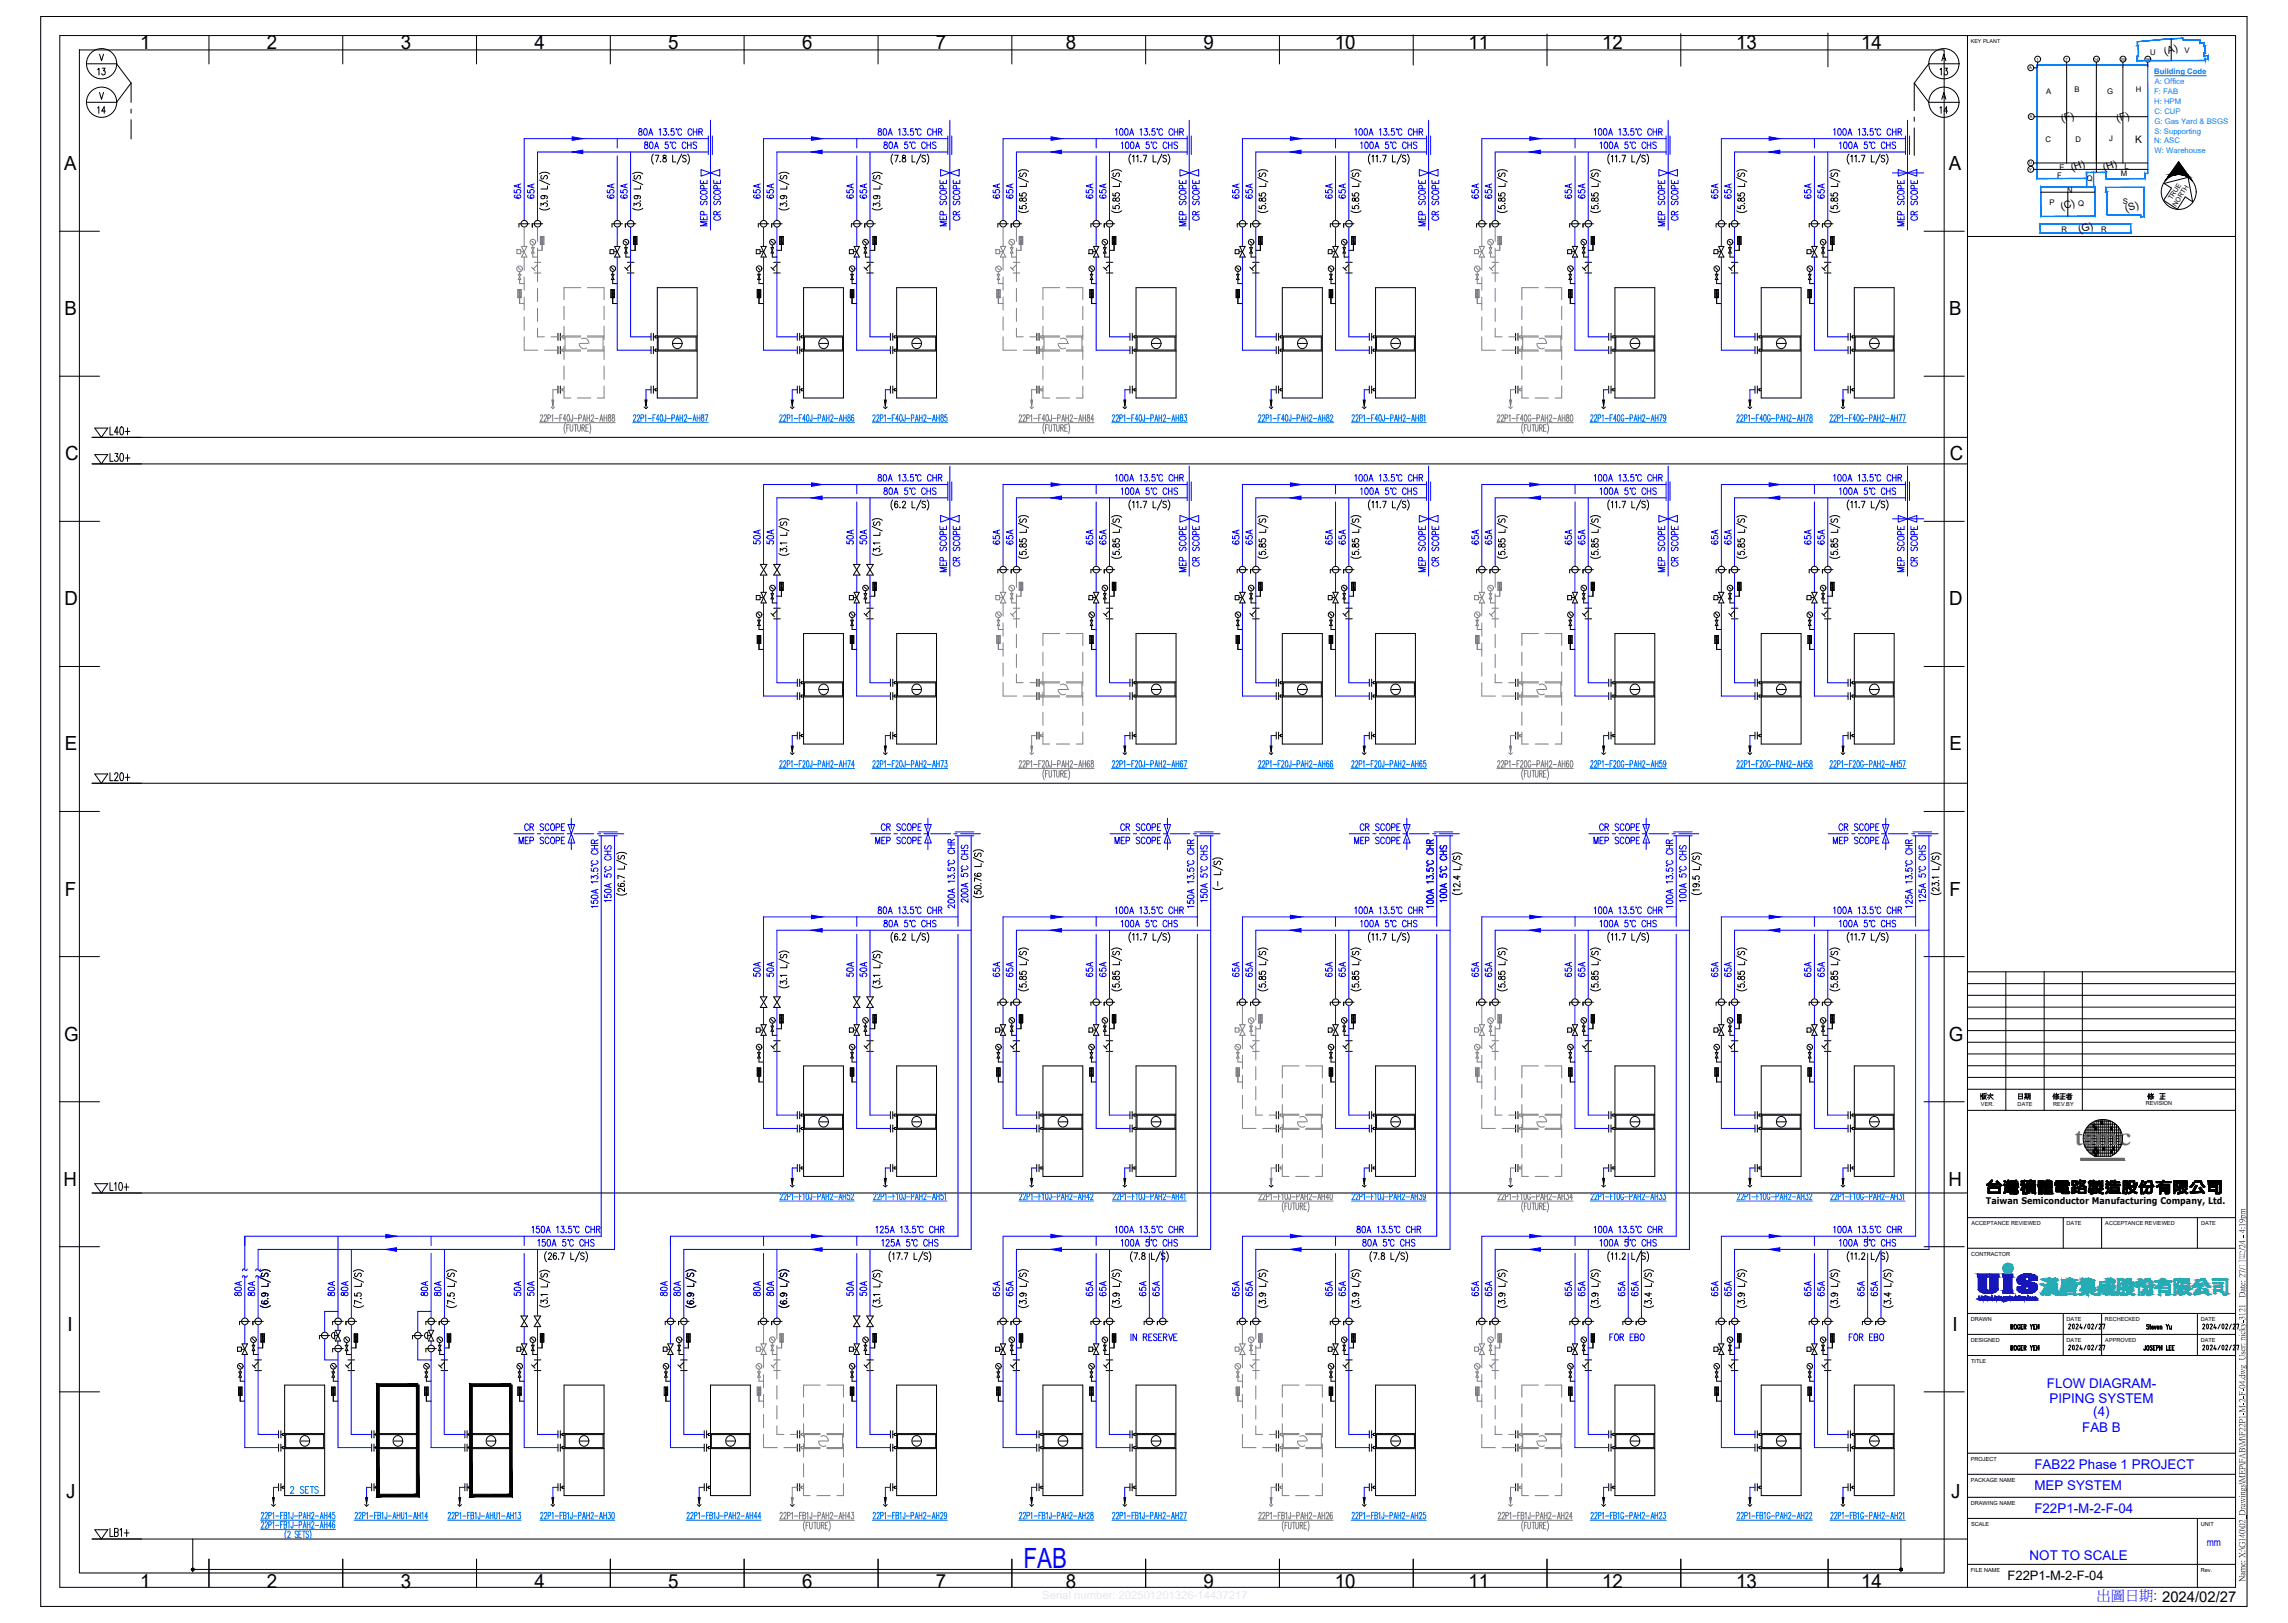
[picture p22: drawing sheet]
<svg xmlns="http://www.w3.org/2000/svg" width="860mm" height="610mm" viewBox="0 0 860 610" stroke-linecap="round" stroke-linejoin="round" font-family="sans-serif">
<defs><g id="words">
<text font-size="13.7" x="740.1" y="415.2">版次</text>
<text font-size="11.9" x="765.2" y="414.5">修正者</text>
<text font-size="10.5" fill="#00f" x="384.7" y="589.2">FAB</text>
<text font-size="10.2" fill="#ff003f" x="779.8" y="430.2">tsmc</text>
<g font-size="7.3">
<text x="52.7" y="18.3">1</text>
<text x="100.3" y="18.3">2</text>
<text x="150.6" y="18.3">3</text>
<text x="200.9" y="18.3">4</text>
<text x="251.2" y="18.3">5</text>
<text x="301.5" y="18.3">6</text>
<text x="351.8" y="18.3">7</text>
<text x="400.7" y="18.3">8</text>
<text x="452.4" y="18.3">9</text>
<text x="501.7" y="18.3">10</text>
<text x="552" y="18.3">11</text>
<text x="602.3" y="18.3">12</text>
<text x="652.7" y="18.3">13</text>
<text x="699.6" y="18.3">14</text>
<text x="24.1" y="63.9">A</text>
<text x="732.6" y="63.9">A</text>
<text x="24.2" y="118.5">B</text>
<text x="732.7" y="118.5">B</text>
<text x="24.4" y="173">C</text>
<text x="733" y="173">C</text>
<text x="24.2" y="227.5">D</text>
<text x="732.7" y="227.5">D</text>
<text x="24.3" y="282">E</text>
<text x="732.9" y="282">E</text>
<text x="24.3" y="336.6">F</text>
<text x="732.9" y="336.6">F</text>
<text x="24.1" y="391.1">G</text>
<text x="732.6" y="391.1">G</text>
<text x="23.8" y="445.6">H</text>
<text x="732.4" y="445.6">H</text>
<text x="25.4" y="500.2">I</text>
<text x="733.9" y="500.2">I</text>
<text x="24.9" y="563">J</text>
<text x="733.5" y="563">J</text>
<text x="52.7" y="596.6">1</text>
<text x="100.3" y="596.6">2</text>
<text x="150.6" y="596.6">3</text>
<text x="200.9" y="596.6">4</text>
<text x="251.2" y="596.6">5</text>
<text x="301.5" y="596.6">6</text>
<text x="351.8" y="596.6">7</text>
<text x="400.7" y="596.6">8</text>
<text x="452.4" y="596.6">9</text>
<text x="501.7" y="596.6">10</text>
<text x="552" y="596.6">11</text>
<text x="602.3" y="596.6">12</text>
<text x="652.7" y="596.6">13</text>
<text x="699.6" y="596.6">14</text>
</g>
<g font-size="6.2" fill="#00f">
<text x="286.8" y="75.8" transform="rotate(-90 286.8 75.8)">65A</text>
<text x="686.9" y="75.8" transform="rotate(-90 686.9 75.8)">65A</text>
<text x="286.8" y="205.7" transform="rotate(-90 286.8 205.7)">50A</text>
<text x="686.9" y="205.7" transform="rotate(-90 686.9 205.7)">65A</text>
<text x="286.8" y="368.3" transform="rotate(-90 286.8 368.3)">50A</text>
<text x="686.9" y="368.3" transform="rotate(-90 686.9 368.3)">65A</text>
<text x="251.9" y="488.2" transform="rotate(-90 251.9 488.2)">80A</text>
<text x="286.8" y="488.2" transform="rotate(-90 286.8 488.2)">80A</text>
<text x="686.9" y="488.2" transform="rotate(-90 686.9 488.2)">65A</text>
</g>
<g font-size="6.2">
<text x="40.2" y="174.6">L30+</text>
<text x="40.2" y="294.6">L20+</text>
<text x="40.2" y="578.6">LB1+</text>
</g>
<g font-size="5.7">
<text x="35.6" y="29.3">13</text>
<text x="728.1" y="29.3">13</text>
<text x="35.6" y="43.7">14</text>
<text x="728.1" y="43.7">14</text>
<text x="757.8" y="414.5">日期</text>
</g>
<g font-size="5.7" fill="#00f">
<text x="196.5" y="75.8" transform="rotate(-90 196.5 75.8)">65A</text>
<text x="201.8" y="75.8" transform="rotate(-90 201.8 75.8)">65A</text>
<text x="231.8" y="75.8" transform="rotate(-90 231.8 75.8)">65A</text>
<text x="236.7" y="75.8" transform="rotate(-90 236.7 75.8)">65A</text>
<text x="291.7" y="75.8" transform="rotate(-90 291.7 75.8)">65A</text>
<text x="321.7" y="75.8" transform="rotate(-90 321.7 75.8)">65A</text>
<text x="326.7" y="75.8" transform="rotate(-90 326.7 75.8)">65A</text>
<text x="376.8" y="75.8" transform="rotate(-90 376.8 75.8)">65A</text>
<text x="381.7" y="75.8" transform="rotate(-90 381.7 75.8)">65A</text>
<text x="411.7" y="75.8" transform="rotate(-90 411.7 75.8)">65A</text>
<text x="416.6" y="75.8" transform="rotate(-90 416.6 75.8)">65A</text>
<text x="466.7" y="75.8" transform="rotate(-90 466.7 75.8)">65A</text>
<text x="471.7" y="75.8" transform="rotate(-90 471.7 75.8)">65A</text>
<text x="501.6" y="75.8" transform="rotate(-90 501.6 75.8)">65A</text>
<text x="506.6" y="75.8" transform="rotate(-90 506.6 75.8)">65A</text>
<text x="556.7" y="75.8" transform="rotate(-90 556.7 75.8)">65A</text>
<text x="561.6" y="75.8" transform="rotate(-90 561.6 75.8)">65A</text>
<text x="591.6" y="75.8" transform="rotate(-90 591.6 75.8)">65A</text>
<text x="596.5" y="75.8" transform="rotate(-90 596.5 75.8)">65A</text>
<text x="646.6" y="75.8" transform="rotate(-90 646.6 75.8)">65A</text>
<text x="651.6" y="75.8" transform="rotate(-90 651.6 75.8)">65A</text>
<text x="681.6" y="75.8" transform="rotate(-90 681.6 75.8)">65A</text>
<text x="271.6" y="84" transform="rotate(-90 271.6 84)">CR SCOPE</text>
<text x="361.6" y="84" transform="rotate(-90 361.6 84)">CR SCOPE</text>
<text x="451.6" y="84" transform="rotate(-90 451.6 84)">CR SCOPE</text>
<text x="721.8" y="84" transform="rotate(-90 721.8 84)">CR SCOPE</text>
<text x="266.7" y="86.1" transform="rotate(-90 266.7 86.1)">MEP SCOPE</text>
<text x="356.7" y="86.1" transform="rotate(-90 356.7 86.1)">MEP SCOPE</text>
<text x="446.6" y="86.1" transform="rotate(-90 446.6 86.1)">MEP SCOPE</text>
<text x="536.6" y="86.1" transform="rotate(-90 536.6 86.1)">MEP SCOPE</text>
<text x="626.5" y="86.1" transform="rotate(-90 626.5 86.1)">MEP SCOPE</text>
<text x="716.5" y="86.1" transform="rotate(-90 716.5 86.1)">MEP SCOPE</text>
<text x="291.7" y="205.7" transform="rotate(-90 291.7 205.7)">50A</text>
<text x="321.7" y="205.7" transform="rotate(-90 321.7 205.7)">50A</text>
<text x="326.7" y="205.7" transform="rotate(-90 326.7 205.7)">50A</text>
<text x="376.8" y="205.7" transform="rotate(-90 376.8 205.7)">65A</text>
<text x="381.7" y="205.7" transform="rotate(-90 381.7 205.7)">65A</text>
<text x="411.7" y="205.7" transform="rotate(-90 411.7 205.7)">65A</text>
<text x="416.6" y="205.7" transform="rotate(-90 416.6 205.7)">65A</text>
<text x="466.7" y="205.7" transform="rotate(-90 466.7 205.7)">65A</text>
<text x="471.7" y="205.7" transform="rotate(-90 471.7 205.7)">65A</text>
<text x="501.6" y="205.7" transform="rotate(-90 501.6 205.7)">65A</text>
<text x="506.6" y="205.7" transform="rotate(-90 506.6 205.7)">65A</text>
<text x="556.7" y="205.7" transform="rotate(-90 556.7 205.7)">65A</text>
<text x="561.6" y="205.7" transform="rotate(-90 561.6 205.7)">65A</text>
<text x="591.6" y="205.7" transform="rotate(-90 591.6 205.7)">65A</text>
<text x="596.5" y="205.7" transform="rotate(-90 596.5 205.7)">65A</text>
<text x="646.6" y="205.7" transform="rotate(-90 646.6 205.7)">65A</text>
<text x="651.6" y="205.7" transform="rotate(-90 651.6 205.7)">65A</text>
<text x="681.6" y="205.7" transform="rotate(-90 681.6 205.7)">65A</text>
<text x="361.6" y="214.1" transform="rotate(-90 361.6 214.1)">CR SCOPE</text>
<text x="451.6" y="214.1" transform="rotate(-90 451.6 214.1)">CR SCOPE</text>
<text x="721.8" y="214.1" transform="rotate(-90 721.8 214.1)">CR SCOPE</text>
<text x="356.7" y="216.3" transform="rotate(-90 356.7 216.3)">MEP SCOPE</text>
<text x="446.6" y="216.3" transform="rotate(-90 446.6 216.3)">MEP SCOPE</text>
<text x="536.6" y="216.3" transform="rotate(-90 536.6 216.3)">MEP SCOPE</text>
<text x="626.5" y="216.3" transform="rotate(-90 626.5 216.3)">MEP SCOPE</text>
<text x="716.5" y="216.3" transform="rotate(-90 716.5 216.3)">MEP SCOPE</text>
<text x="196.1" y="313.3">CR SCOPE</text>
<text x="330.2" y="313.3">CR SCOPE</text>
<text x="420.2" y="313.3">CR SCOPE</text>
<text x="510.1" y="313.3">CR SCOPE</text>
<text x="600.1" y="313.3">CR SCOPE</text>
<text x="690" y="313.3">CR SCOPE</text>
<text x="194" y="318.2">MEP SCOPE</text>
<text x="328.1" y="318.2">MEP SCOPE</text>
<text x="418" y="318.2">MEP SCOPE</text>
<text x="508" y="318.2">MEP SCOPE</text>
<text x="598" y="318.2">MEP SCOPE</text>
<text x="687.9" y="318.2">MEP SCOPE</text>
<text x="291.7" y="368.3" transform="rotate(-90 291.7 368.3)">50A</text>
<text x="321.7" y="368.3" transform="rotate(-90 321.7 368.3)">50A</text>
<text x="326.7" y="368.3" transform="rotate(-90 326.7 368.3)">50A</text>
<text x="376.8" y="368.3" transform="rotate(-90 376.8 368.3)">65A</text>
<text x="381.7" y="368.3" transform="rotate(-90 381.7 368.3)">65A</text>
<text x="411.7" y="368.3" transform="rotate(-90 411.7 368.3)">65A</text>
<text x="416.6" y="368.3" transform="rotate(-90 416.6 368.3)">65A</text>
<text x="466.7" y="368.3" transform="rotate(-90 466.7 368.3)">65A</text>
<text x="471.7" y="368.3" transform="rotate(-90 471.7 368.3)">65A</text>
<text x="501.6" y="368.3" transform="rotate(-90 501.6 368.3)">65A</text>
<text x="506.6" y="368.3" transform="rotate(-90 506.6 368.3)">65A</text>
<text x="556.7" y="368.3" transform="rotate(-90 556.7 368.3)">65A</text>
<text x="561.6" y="368.3" transform="rotate(-90 561.6 368.3)">65A</text>
<text x="591.6" y="368.3" transform="rotate(-90 591.6 368.3)">65A</text>
<text x="596.5" y="368.3" transform="rotate(-90 596.5 368.3)">65A</text>
<text x="646.6" y="368.3" transform="rotate(-90 646.6 368.3)">65A</text>
<text x="651.6" y="368.3" transform="rotate(-90 651.6 368.3)">65A</text>
<text x="681.6" y="368.3" transform="rotate(-90 681.6 368.3)">65A</text>
<text x="91.7" y="488.2" transform="rotate(-90 91.7 488.2)">80A</text>
<text x="96.7" y="488.2" transform="rotate(-90 96.7 488.2)">80A</text>
<text x="126.6" y="488.2" transform="rotate(-90 126.6 488.2)">80A</text>
<text x="131.6" y="488.2" transform="rotate(-90 131.6 488.2)">80A</text>
<text x="161.6" y="488.2" transform="rotate(-90 161.6 488.2)">80A</text>
<text x="166.5" y="488.2" transform="rotate(-90 166.5 488.2)">80A</text>
<text x="196.5" y="488.2" transform="rotate(-90 196.5 488.2)">50A</text>
<text x="201.8" y="488.2" transform="rotate(-90 201.8 488.2)">50A</text>
<text x="256.8" y="488.2" transform="rotate(-90 256.8 488.2)">80A</text>
<text x="291.7" y="488.2" transform="rotate(-90 291.7 488.2)">80A</text>
<text x="321.7" y="488.2" transform="rotate(-90 321.7 488.2)">50A</text>
<text x="326.7" y="488.2" transform="rotate(-90 326.7 488.2)">50A</text>
<text x="376.8" y="488.2" transform="rotate(-90 376.8 488.2)">65A</text>
<text x="381.7" y="488.2" transform="rotate(-90 381.7 488.2)">65A</text>
<text x="411.7" y="488.2" transform="rotate(-90 411.7 488.2)">65A</text>
<text x="416.6" y="488.2" transform="rotate(-90 416.6 488.2)">65A</text>
<text x="431.8" y="488.2" transform="rotate(-90 431.8 488.2)">65A</text>
<text x="436.7" y="488.2" transform="rotate(-90 436.7 488.2)">65A</text>
<text x="466.7" y="488.2" transform="rotate(-90 466.7 488.2)">65A</text>
<text x="471.7" y="488.2" transform="rotate(-90 471.7 488.2)">65A</text>
<text x="501.6" y="488.2" transform="rotate(-90 501.6 488.2)">65A</text>
<text x="506.6" y="488.2" transform="rotate(-90 506.6 488.2)">65A</text>
<text x="556.7" y="488.2" transform="rotate(-90 556.7 488.2)">65A</text>
<text x="561.6" y="488.2" transform="rotate(-90 561.6 488.2)">65A</text>
<text x="591.6" y="488.2" transform="rotate(-90 591.6 488.2)">65A</text>
<text x="596.5" y="488.2" transform="rotate(-90 596.5 488.2)">65A</text>
<text x="611.7" y="488.2" transform="rotate(-90 611.7 488.2)">65A</text>
<text x="616.7" y="488.2" transform="rotate(-90 616.7 488.2)">65A</text>
<text x="646.6" y="488.2" transform="rotate(-90 646.6 488.2)">65A</text>
<text x="651.6" y="488.2" transform="rotate(-90 651.6 488.2)">65A</text>
<text x="681.6" y="488.2" transform="rotate(-90 681.6 488.2)">65A</text>
<text x="701.7" y="488.2" transform="rotate(-90 701.7 488.2)">65A</text>
<text x="706.6" y="488.2" transform="rotate(-90 706.6 488.2)">65A</text>
<text x="604" y="505.2">FOR EBO</text>
<text x="693.9" y="505.2">FOR EBO</text>
</g>
<text font-size="5.7" fill="#007fff" x="107.9" y="562.3">2 SETS</text>
<text font-size="5.4" fill="#00f" x="788.1" y="601.4">出圖日期: 2024/02/27</text>
<g font-size="5" fill="#00f">
<text x="769.4" y="521.5">FLOW DIAGRAM-</text>
<text x="770.4" y="527.1">PIPING SYSTEM</text>
<text x="786.9" y="532.2">(4)</text>
<text x="782.7" y="538.2">FAB B</text>
<text x="764.7" y="551.9">FAB22 Phase 1 PROJECT</text>
<text x="764.7" y="559.9">MEP SYSTEM</text>
<text x="764.7" y="568.5">F22P1-M-2-F-04</text>
<text x="763" y="586.5">NOT TO SCALE</text>
</g>
<text font-size="4.9" x="754.6" y="593.6">F22P1-M-2-F-04</text>
<text font-size="4" fill="#00f" x="829.6" y="581.2">mm</text>
<g font-size="3.9">
<text x="813.9" y="20.8" transform="rotate(-18 813.9 20.8)">(A)</text>
<text x="775.1" y="46" transform="rotate(-17 775.1 46)">(F)</text>
<text x="796" y="46" transform="rotate(-17 796 46)">(F)</text>
<text x="802.6" y="53.6">K</text>
<text x="778.9" y="64.4" transform="rotate(-18 778.9 64.4)">(H)</text>
<text x="791" y="64.4" transform="rotate(-18 791 64.4)">(H)</text>
<text x="775.1" y="78.9" transform="rotate(-18 775.1 78.9)">(C)</text>
<text x="799.3" y="79.7" transform="rotate(-18 799.3 79.7)">(S)</text>
<text x="781.7" y="87.7" transform="rotate(-18 781.7 87.7)">(G)</text>
</g>
<g font-size="3.5" fill="#00f">
<text x="90" y="478.7">~</text>
<text x="94.9" y="478.7">~</text>
<text x="90" y="481.2">~</text>
<text x="94.9" y="481.2">~</text>
</g>
<text font-size="3.4" x="746.5" y="452.6">Taiwan Semiconductor Manufacturing Company, Ltd.</text>
<g font-size="2.9">
<text x="808.3" y="20.5">U</text>
<text x="821.1" y="19.8">V</text>
<text x="769.2" y="35.3">A</text>
<text x="779.8" y="34.6">B</text>
<text x="792" y="35.2">G</text>
<text x="802.9" y="34.4">H</text>
<text x="768.9" y="53.4">C</text>
<text x="780.2" y="53.2">D</text>
<text x="792.8" y="52.9">J</text>
<text x="774.2" y="63.7">E</text>
<text x="798.6" y="63.4">L</text>
<text x="773.2" y="66.8">F</text>
<text x="784.4" y="68.2">Q</text>
<text x="797.2" y="66.3">M</text>
<text x="770.4" y="77.2">P</text>
<text x="777" y="72.4">N</text>
<text x="781.2" y="77.3">Q</text>
<text x="797.9" y="76.7">S</text>
<text x="774.9" y="87.2">R</text>
<text x="789.8" y="87.2">R</text>
</g>
<g font-size="2.9" fill="#007fff">
<text x="809.8" y="27.9">Building Code</text>
<text x="809.8" y="35.3">F: FAB</text>
<text x="810" y="31.6">A: Office</text>
<text x="809.8" y="39">H: HPM</text>
<text x="809.9" y="42.7">C: CUP</text>
<text x="809.9" y="46.5">G: Gas Yard &amp; BSGS</text>
<text x="809.8" y="53.9">N: ASC</text>
<text x="809.9" y="50.2">S: Supporting</text>
<text x="809.9" y="57.6">W: Warehouse</text>
</g>
<g font-size="2.5">
<text x="816.4" y="75.3" transform="rotate(-57 816.4 75.3)">TRUE</text>
<text x="818.1" y="77.7" transform="rotate(-57 818.1 77.7)">NORTH</text>
</g>
<g font-size="2.1">
<text x="744.7" y="415.7">VER.</text>
<text x="758.4" y="415.7">DATE</text>
<text x="771.8" y="415.7">REV.BY</text>
<text x="806.6" y="415.3">REVISION</text>
<text x="741" y="460.5">ACCEPTANCE REVIEWED</text>
<text x="776.9" y="460.5">DATE</text>
<text x="791.4" y="460.5">ACCEPTANCE REVIEWED</text>
<text x="827.4" y="460.5">DATE</text>
<text x="740.9" y="472">CONTRACTOR</text>
<text x="740.9" y="496.5">DRAWN</text>
<text x="776.9" y="496.5">DATE</text>
<text x="791.3" y="496.5">RECHECKED</text>
<text x="827.3" y="496.5">DATE</text>
<text x="740.9" y="504.5">DESIGNED</text>
<text x="776.9" y="504.5">DATE</text>
<text x="791.4" y="504.5">APPROVED</text>
<text x="827.3" y="504.5">DATE</text>
<text x="741" y="512.4">TITLE</text>
<text x="740.9" y="549.1">PROJECT</text>
<text x="740.9" y="557.1">PACKAGE NAME</text>
<text x="740.9" y="565.7">DRAWING NAME</text>
<text x="740.9" y="573.6">SCALE</text>
<text x="827.3" y="573.6">UNIT</text>
<text x="740.9" y="590.8">FILE NAME</text>
<text x="827.3" y="590.8">Rev.</text>
</g>
<text font-size="2" x="740.9" y="16.2">KEY PLANT</text>
<g font-size="1.6">
<text x="765.5" y="22.8">1</text>
<text x="776.4" y="22.8">7</text>
<text x="787.1" y="22.8">14</text>
<text x="797.1" y="22.8">20</text>
<text x="806.4" y="22.8">26</text>
<text x="762.8" y="26.1">A</text>
<text x="763" y="44.4">K</text>
<text x="762.8" y="61.8">U</text>
<text x="762.8" y="64.2">Y</text>
</g>
</g></defs>
<g fill="none" stroke="#000" stroke-width=".38">
<path d="M15.3 6.2h829.4v597.5h-829.4zM22.5 13.4h817.9v583.2h-817.9zM29.8 18.8h701v572.4h-701zM78.5 13.6v10.4M128.8 13.6v10.4M179.1 13.6v10.4M229.4 13.6v10.4M279.7 13.6v10.4M330.1 13.6v10.4M380.4 13.6v10.4M430.7 13.6v10.4M480.9 13.6v10.4"/>
<path d="M531.2 13.1v11.4M581.5 12.8v11.9M631.8 12.7v12.2M687.1 12.4v12.7M739.6 13.4v583.2M816.2 14.6v8.2M32.4 24h11.4l5.5 7.2M37.4 20.4l.8 2.4 .7-2.4M37.4 34.8l.8 2.5 .7-2.5M49.3 31.2l-5.5 7.3h-11.4M49.3 31.2v7.3M719.6 31.2l5.4 7.3h11.4"/>
<path d="M719.6 31.2v10.4M729.9 37.3l.8-2.5 .8 2.5M729.9 22.8l.8-2.4 .8 2.4M730.3 36.4h.9M730.3 22h.9M736.4 24h-11.4l-5.4 7.2M764.5 25.5h1.2M765.9 23.3v1.9M776.9 23.3v38M788 23.3v41.5M798 23.3v38M807.3 23.3v1.9"/>
<path d="M49.3 41v1.5M49.3 45v7.2M245.6 57.9a3.1 3.1 0 0 0 0 3.8M246.3 58.3h1.4l-1 2.6M249.4 58.5v.7a.94 .94 0 0 1 1 .6 .94 .94 0 0 1-.4 1.1 .81 .81 0 0 1-.9-.9 .81 .81 0 0 1 1-.7l.2-.8zM252.9 58.3v2.6h1.1M256.2 57.9l-1.7 3.8M257.9 58.7l-.5-.4-.8 .4 .1 .5 1.2 .9-.2 .6-.7 .2-.4-.4M258.5 57.9a3.1 3.1 0 0 1 0 3.8M335.6 57.9a3.1 3.1 0 0 0 0 3.8M336.3 58.3h1.3l-.9 2.6M339.3 58.5v.7a.94 .94 0 0 1 1 .6 .94 .94 0 0 1-.3 1.1 .81 .81 0 0 1-.9-.9 .81 .81 0 0 1 1-.7l.2-.8z"/>
<path d="M342.8 58.3v2.6h1.2M346.2 57.9l-1.7 3.8M347.9 58.7l-.5-.4-.8 .4v.5l1.3 .9-.2 .6-.7 .2-.4-.4M348.5 57.9a3.1 3.1 0 0 1 0 3.8M425.1 57.9a2.91 2.91 0 0 0 0 3.8M425.7 58.8l.5-.5v2.6M427.2 58.8l.5-.5v2.6M429.7 58.3h1.3l-.9 2.6M433.5 58.3v2.6h1.1M436.8 57.9l-1.8 3.8M438.5 58.7l-.5-.4-.9 .4 .2 .6 1.1 .6-.1 .8-.7 .2-.5-.4M439 57.9a2.91 2.91 0 0 1 0 3.8"/>
<path d="M515 57.9a3.1 3.1 0 0 0 0 3.8M515.7 58.8l.5-.5v2.6M517.3 58.8l.4-.5v2.6M519.7 58.3h1.4l-1 2.6M523.4 58.3v2.6h1.2M526.8 57.9l-1.7 3.8M528.4 58.7l-.4-.4-.8 .4v.5l1.2 .9v.4l-.4 .4-.8-.4M529 57.9a2.91 2.91 0 0 1 0 3.8M605 57.9a3.1 3.1 0 0 0 0 3.8M605.7 58.8l.5-.5v2.6M607.3 58.8l.4-.5v2.6M609.7 58.3h1.4l-1 2.6"/>
<path d="M613.4 58.3v2.6h1.2M616.8 57.9l-1.7 3.8M618.5 58.7l-.5-.4-.8 .4v.5l1.3 .9-.2 .6-.7 .2-.4-.4M619.1 57.9a3.1 3.1 0 0 1 0 3.8M695.1 57.9a2.91 2.91 0 0 0 0 3.8M695.7 58.8l.5-.5v2.6M697.2 58.8l.5-.5v2.6M699.7 58.3h1.3l-.9 2.6M703.5 58.3v2.6h1.1M706.8 57.9l-1.8 3.8M708.5 58.7l-.5-.4-.7 .2-.2 .5 1.3 .9 .1 .6-.5 .4-.9-.4M709 57.9a2.91 2.91 0 0 1 0 3.8"/>
<path d="M719.6 44v1.6M719.6 48v10.4M764.7 43.9h42.6M202.8 78.3a3.1 3.1 0 0 0 3.8 0M202.8 65.4a3.1 3.1 0 0 1 3.8 0M202.8 67.7l3.8 1.7M203.3 77.4v-1l1 .5a.71 .71 0 0 1 1.1-.6 .71 .71 0 0 1-.1 1.3M203.6 65.9l-.3 .6 .3 .8 .7-.2 .4-1 .4-.2 .6 .2 .1 .7-.4 .5M204.2 73.5a.62 .62 0 0 1 .6 .7 .62 .62 0 0 1-.8 .5l-.6-.2-.1-.4a1.4 1.4 0 0 1 2.5 .2l-.4 .3M205.7 75.5l-.2 .1M205.8 69.9v1.1h-2.5M237.8 78.3a3.2 3.2 0 0 0 3.8 0"/>
<path d="M237.8 65.4a3.2 3.2 0 0 1 3.8 0M237.8 67.7l3.8 1.7M238.3 77.4v-1l1 .5a.73 .73 0 0 1 1.1-.6 .73 .73 0 0 1-.1 1.3M238.6 65.9l-.3 .6 .3 .8 .5-.1 .6-1.1 .4-.2h.4l.3 .6-.3 .8M239.1 73.5l.6 .3a.67 .67 0 0 1-.7 .9 .67 .67 0 0 1-.4-1.1l.5-.1a1.22 1.22 0 0 1 1.7 .6l-.3 .5M240.7 75.5l-.2 .1M240.8 69.9v1.1h-2.5M248.3 60.6l.1 .1M292.8 78.3a3.2 3.2 0 0 0 3.8 0M292.8 65.4a3.2 3.2 0 0 1 3.8 0M292.8 67.7l3.8 1.7M293.3 77.4v-1l1 .5a.73 .73 0 0 1 1.1-.6 .73 .73 0 0 1-.1 1.3"/>
<path d="M293.7 65.9l-.4 .6 .1 .6 .7 .1 .6-1.1 .8-.2 .3 .6-.3 .8M294.1 73.5l.6 .3a.66 .66 0 0 1-.2 .8 .66 .66 0 0 1-.9-.1 .66 .66 0 0 1 .1-.9l.4-.1a1.22 1.22 0 0 1 1.7 .6l-.3 .5M295.7 75.5l-.1 .1M295.8 69.9v1.1h-2.5M327.9 78.3a3.1 3.1 0 0 0 3.8 0M327.9 65.4a3.1 3.1 0 0 1 3.8 0M327.9 67.7l3.8 1.7M328.3 77.4v-1l.9 .5a.73 .73 0 0 1 1.2-.6 .73 .73 0 0 1-.1 1.3M328.7 65.9l-.4 .6 .1 .6 .7 .1 .7-1.1 .7-.2 .3 .6-.3 .8M329.1 73.5l.7 .3a.68 .68 0 0 1-.8 .9 .68 .68 0 0 1-.3-1.1l.4-.1a1.22 1.22 0 0 1 1.7 .6l-.3 .5M330.7 75.5l-.1 .1M330.8 69.9v1.1h-2.5"/>
<path d="M338.3 60.6l.1 .1M382.8 79.2a3.1 3.1 0 0 0 3.9 0M382.8 64.4a3.1 3.1 0 0 1 3.9 0M382.8 66.7l3.9 1.7M383.3 77.4v.9l1.1 .2a.78 .78 0 0 1 0-1.1 .78 .78 0 0 1 1.1 0 .78 .78 0 0 1 .1 1.1h-.3M383.3 72.6v1l1.1 .1a.78 .78 0 0 1 0-1.1 .78 .78 0 0 1 1.1 0 .78 .78 0 0 1 .1 1.1l-.3 .1M383.4 74.5a.67 .67 0 0 0 .3 1.1l.5-.1a.85 .85 0 0 1 .6-1.2 .85 .85 0 0 1 1 .9 .9 .9 0 0 1-1.1 .4 .9 .9 0 0 1-.5-1.1zM383.7 65l-.4 .5 .4 .8h.5l.5-1.1 .4-.2 .6 .2 .1 .7-.4 .4M385.7 76.4l-.1 .2M385.8 68.9v1.2h-2.5M417.8 79.2a3.1 3.1 0 0 0 3.8 0M417.8 64.4a3.1 3.1 0 0 1 3.8 0"/>
<path d="M417.8 66.7l3.8 1.7M418.3 77.4v.9l1.1 .2a.75 .75 0 0 1 0-1.1 .75 .75 0 0 1 1.1 0 .75 .75 0 0 1-.1 1.1M418.3 72.6v1l1.1 .1a.75 .75 0 0 1 0-1.1 .75 .75 0 0 1 1.1 .1 .75 .75 0 0 1-.1 1.1M418.5 74.5v1h.7a.9 .9 0 0 1 .5-1 .9 .9 0 0 1 1.1 .3 .79 .79 0 0 1-.8 .9 .79 .79 0 0 1-.7-1zM418.7 65l-.4 .5 .4 .8h.5l.5-1.1 .4-.2 .7 .5-.4 .8M420.7 76.4l-.1 .2M420.8 68.9v1.2h-2.5M428.9 60.6v.1M472.8 79.2a3.1 3.1 0 0 0 3.8 0M472.8 64.4a3.1 3.1 0 0 1 3.8 0M472.8 66.7l3.8 1.7M473.3 77.4v.9l1 .2a.78 .78 0 0 1 .1-1.1 .78 .78 0 0 1 1.1 0 .78 .78 0 0 1 .1 1.1h-.3"/>
<path d="M473.3 72.6v1l1 .1a.78 .78 0 0 1 .1-1.1 .78 .78 0 0 1 1.1 0 .78 .78 0 0 1 .1 1.1l-.3 .1M473.4 74.5v1h.8a.85 .85 0 0 1 .6-1.2 .85 .85 0 0 1 1 .9 .9 .9 0 0 1-1.1 .4 .9 .9 0 0 1-.5-1.1zM473.6 65l-.3 .5 .3 .8 .7-.2 .4-.9 .4-.2 .6 .2 .1 .7-.4 .4M475.7 76.4l-.1 .2M475.8 68.9v1.2h-2.5M507.8 79.2a3.1 3.1 0 0 0 3.8 0M507.8 64.4a3.1 3.1 0 0 1 3.8 0M507.8 66.7l3.8 1.7M508.3 77.4v.9l1.1 .2a.75 .75 0 0 1 0-1.1 .75 .75 0 0 1 1.1 0 .75 .75 0 0 1-.2 1.1M508.3 72.6v1l1.1 .1a.75 .75 0 0 1 0-1.1 .75 .75 0 0 1 1.1 .1 .75 .75 0 0 1-.2 1.1M508.4 74.5v1h.7a.9 .9 0 0 1 .6-1 .9 .9 0 0 1 1.1 .3 .79 .79 0 0 1-.8 .9 .79 .79 0 0 1-.7-1zM508.6 65l-.3 .5 .3 .8 .7-.2 .4-.9 .4-.2 .6 .2 .1 .7-.4 .4"/>
<path d="M510.7 76.4l-.2 .2M510.8 68.9v1.2h-2.5M518.9 60.6l.1 .1M562.8 79.2a3.2 3.2 0 0 0 3.8 0M562.8 64.4a3.2 3.2 0 0 1 3.8 0M562.8 66.7l3.8 1.7M563.3 77.4v.9l1.1 .2a.75 .75 0 0 1 0-1.1 .75 .75 0 0 1 1.1 0 .75 .75 0 0 1-.2 1.1M563.3 72.6v1l1.1 .1a.75 .75 0 0 1 0-1.1 .75 .75 0 0 1 1.1 .1 .75 .75 0 0 1-.2 1.1M563.4 74.5v1h.7a.9 .9 0 0 1 .6-1 .9 .9 0 0 1 1.1 .3 .79 .79 0 0 1-.9 .9 .79 .79 0 0 1-.6-1zM563.6 65l-.3 .5 .3 .8h.5l.6-1.1 .4-.2h.4l.3 .5-.3 .8M565.7 76.4l-.2 .2M565.8 68.9v1.2h-2.5"/>
<path d="M597.9 79.2a3.1 3.1 0 0 0 3.8 0M597.9 64.4a3.1 3.1 0 0 1 3.8 0M597.9 66.7l3.8 1.7M598.3 77.4v.9l1.1 .2a.75 .75 0 0 1 0-1.1 .75 .75 0 0 1 1.1 0 .75 .75 0 0 1-.2 1.1M598.3 72.6v1l1.1 .1a.75 .75 0 0 1 0-1.1 .75 .75 0 0 1 1.1 .1 .75 .75 0 0 1-.2 1.1M598.4 74.5a.67 .67 0 0 0 .3 1.1l.4-.1a.9 .9 0 0 1 .6-1 .9 .9 0 0 1 1.1 .3 .79 .79 0 0 1-.9 .9 .79 .79 0 0 1-.7-1zM598.7 65l-.4 .5 .4 .8 .5-.2 .6-1 .9 .1 .1 .7-.3 .4M600.7 76.4l-.1 .2M600.8 68.9v1.2h-2.5M608.8 60.6l.2 .1M652.8 79.2a3.1 3.1 0 0 0 3.9 0M652.8 64.4a3.1 3.1 0 0 1 3.9 0"/>
<path d="M652.8 66.7l3.9 1.7M653.3 77.4v.9l1.1 .2a.78 .78 0 0 1 0-1.1 .78 .78 0 0 1 1.1 0 .78 .78 0 0 1 .1 1.1h-.3M653.3 72.6v1l1.1 .1a.78 .78 0 0 1 0-1.1 .78 .78 0 0 1 1.1 0 .78 .78 0 0 1 .1 1.1l-.3 .1M653.4 74.5a.67 .67 0 0 0 .3 1.1l.4-.1a.94 .94 0 0 1 .6-1 .94 .94 0 0 1 1.1 .3 .81 .81 0 0 1-.8 .9 .81 .81 0 0 1-.8-1zM653.7 65l-.4 .5 .4 .8h.4l1-1.3h.3l.4 .5-.4 .8M655.7 76.4l-.1 .2M655.8 68.9v1.2h-2.5M687.8 79.2a3.1 3.1 0 0 0 3.8 0M687.8 64.4a3.1 3.1 0 0 1 3.8 0M687.8 66.7l3.8 1.7M688.3 77.4v.9l1.1 .2a.78 .78 0 0 1 0-1.1 .78 .78 0 0 1 1.1 0 .78 .78 0 0 1 .1 1.1h-.3M688.3 72.6v1l1.1 .1a.78 .78 0 0 1 0-1.1 .78 .78 0 0 1 1.1 0 .78 .78 0 0 1 .1 1.1l-.3 .1"/>
<path d="M688.4 74.5a.67 .67 0 0 0 .3 1.1l.4-.1a.94 .94 0 0 1 .6-1 .94 .94 0 0 1 1.1 .3 .81 .81 0 0 1-.9 .9 .81 .81 0 0 1-.7-1zM688.7 65l-.4 .5 .4 .8h.4l1-1.3h.3l.4 .5-.4 .8M690.7 76.4l-.1 .2M690.8 68.9v1.2h-2.5M698.9 60.6v.1M764.5 61.2h42.8M764.5 63.7h42.8M767.1 72.2h20.4M777.3 72.2v9.1M813.5 68.9l9-2.3 1.7 9.3-2.8-1.9-2.9 4.6-5.2-3.3 3-4.6zM813.9 68l5.1-7.2 5.1 7.2M22.3 86.9h15.1"/>
<path d="M199 84.1h-3.9v1.3M204 84.1h-3.9v1.3M229.3 93.8h1.5v1.5h-1.5zM230.8 94.6h1.2M231 92.6h2l-2 4h2zM234 84.1h-3.9v1.3M234.8 93.1h1l-1 2h1zM234.8 90.6l1 .9M235.3 95.1v1.5h1.7M235.3 92.1v1M235.8 98.6h2.5M237 98.6v4"/>
<path d="M237 99.5l-1.5 1.6M238.1 88.9h1.3v3h-1.3zM238.5 89.3h.5M238.5 90.3h.5M238.5 90.8h.5M238.5 89.8h.5M238.8 91.9v2.2h-1.8M238.8 89.1v2.1M239 84.1h-3.9v1.3M284.3 93.8h1.5v1.5h-1.5zM285.8 94.6h1.2M286.1 92.6h1.9l-1.9 4h1.9z"/>
<path d="M289 84.1h-3.9v1.3M289.8 93.1h1l-1 2h1zM289.8 90.6l1 .9M290.3 95.1v1.5h1.7M290.3 92.1v1M290.8 98.6h2.5M292 98.6v4M292 99.5l-1.6 1.6M293.1 88.9h1.3v3h-1.3zM293.5 89.3h.5M293.5 90.3h.5M293.5 90.8h.5"/>
<path d="M293.5 89.8h.5M293.8 91.9v2.2h-1.8M293.8 89.1v2.1M294 84.1h-3.9v1.3M319.3 93.8h1.5v1.5h-1.5zM320.8 94.6h1.3M321.1 92.6h1.9l-1.9 4h1.9zM324 84.1h-4v1.3M324.8 93.1h1l-1 2h1zM324.9 90.6l.9 .9M325.3 95.1v1.5h1.7M325.3 92.1v1"/>
<path d="M325.8 98.6h2.5M327 98.6v4M327 99.5l-1.6 1.6M328.2 88.9h1.2v3h-1.2zM328.5 89.3h.6M328.5 90.3h.6M328.5 90.8h.6M328.5 89.8h.6M328.8 91.9v2.2h-1.8M328.8 89.1v2.1M329.1 84.1h-4v1.3M379 84.1h-3.9v1.3"/>
<path d="M384 84.1h-3.9v1.3M409.3 93.8h1.5v1.5h-1.5zM410.8 94.6h1.3M411 92.6h2.1l-2.1 4h2.1zM414 84.1h-3.9v1.3M414.8 93.1h1l-1 2h1zM414.8 90.6l1 .9M415.3 95.1v1.5h1.8M415.3 92.1v1M415.9 98.6h2.4M417.1 98.6v4M417.1 99.5l-1.6 1.6"/>
<path d="M418.1 88.9h1.3v3h-1.3zM418.5 89.3h.5M418.5 90.3h.5M418.5 90.8h.5M418.5 89.8h.5M418.8 91.9v2.2h-1.7M418.8 89.1v2.1M419 84.1h-3.9v1.3M464.3 93.8h1.5v1.5h-1.5zM465.8 94.6h1.2M466 92.6h2.1l-2.1 4h2.1zM469 84.1h-3.9v1.3"/>
<path d="M469.8 93.1h1l-1 2h1zM469.8 90.6l.9 .9M470.3 95.1v1.5h1.8M470.3 92.1v1M470.9 98.6h2.4M472.1 98.6v4M472.1 99.5l-1.6 1.6M473.1 88.9h1.3v3h-1.3zM473.5 89.3h.5M473.5 90.3h.5M473.5 90.8h.5M473.5 89.8h.5"/>
<path d="M473.8 91.9v2.2h-1.7M473.8 89.1v2.1M474 84.1h-3.9v1.3M499.3 93.8h1.5v1.5h-1.5zM500.8 94.6h1.2M501 92.6h2l-2 4h2zM504 84.1h-3.9v1.3M504.8 93.1h1l-1 2h1zM504.8 90.6l1 .9M505.3 95.1v1.5h1.7M505.3 92.1v1M505.8 98.6h2.5"/>
<path d="M507 98.6v4M507 99.5l-1.5 1.6M508.1 88.9h1.3v3h-1.3zM508.5 89.3h.5M508.5 90.3h.5M508.5 90.8h.5M508.5 89.8h.5M508.8 91.9v2.2h-1.8M508.8 89.1v2.1M509 84.1h-3.9v1.3M559 84.1h-3.9v1.3M564 84.1h-3.9v1.3"/>
<path d="M589.3 93.8h1.5v1.5h-1.5zM590.8 94.6h1.2M591.1 92.6h1.9l-1.9 4h1.9zM594 84.1h-4v1.3M594.8 93.1h1l-1 2h1zM594.8 90.6l1 .9M595.3 95.1v1.5h1.7M595.3 92.1v1M595.8 98.6h2.5M597 98.6v4M597 99.5l-1.6 1.6M598.2 88.9h1.2v3h-1.2z"/>
<path d="M598.6 89.3h.4M598.6 90.3h.4M598.6 90.8h.4M598.6 89.8h.4M598.8 91.9v2.2h-1.8M598.8 89.1v2.1M599 84.1h-3.9v1.3M644.3 93.8h1.5v1.5h-1.5zM645.8 94.6h1.3M646 92.6h2l-2 4h2zM649 84.1h-3.9v1.3M649.8 93.1h1l-1 2h1z"/>
<path d="M649.9 90.6l.8 .9M650.3 95.1v1.5h1.7M650.3 92.1v1M650.8 98.6h2.5M652 98.6v4M652 99.5l-1.5 1.6M653.2 88.9h1.2v3h-1.2zM653.5 89.3h.6M653.5 90.3h.6M653.5 90.8h.6M653.5 89.8h.6M653.8 89.1v2.1"/>
<path d="M653.8 91.9v2.2h-1.8M654.1 84.1h-4.1v1.3M679.3 93.8h1.5v1.5h-1.5zM680.8 94.6h1.3M681 92.6h2.1l-2.1 4h2.1zM684 84.1h-3.9v1.3M684.8 93.1h1l-1 2h1zM684.8 90.6l.9 .9M685 84.1v1.3M685.3 92.1v1M685.3 95.1v1.5h1.7M685.8 98.6h2.5"/>
<path d="M687.1 98.6v4M687.1 99.5l-1.6 1.6M688.1 88.9h1.3v3h-1.3zM688.5 89.3h.5M688.5 90.3h.5M688.5 90.8h.5M688.5 89.8h.5M688.8 89.1v2.1M688.8 91.9v2.2h-1.8M689 84.1h-3.9v1.3M723.3 86.9h15.1M739.6 88.9h100.8"/>
<path d="M229.7 108.9h1.2v3h-1.2zM229.8 103.1h1l-1 2h1zM229.8 100.6l1 .9M230.1 109.3h.5M230.1 110.3h.5M230.1 110.8h.5M230.1 109.8h.5M230.3 105.1v1.5h1.7M230.3 111.9v2.2h1.7M230.3 102.1v1M230.3 109.1v2.1M234.8 100.4l1.3 1.3"/>
<path d="M235.8 102.6h2.5M247.1 108.1h15v41.5h-15zM284.7 108.9h1.2v3h-1.2zM284.8 103.1h1l-1 2h1zM284.9 100.6l.9 .9M285.1 109.3h.5M285.1 110.3h.5M285.1 110.8h.5M285.1 109.8h.5M285.3 105.1v1.5h1.7M285.3 111.9v2.2h1.7M285.3 102.1v1"/>
<path d="M285.3 109.1v2.1M289.8 100.4l1.3 1.3M290.8 102.6h2.5M302.1 108.1h15v41.5h-15zM319.7 108.9h1.2v3h-1.2zM319.8 103.1h1l-1 2h1zM319.8 100.6l.9 .9M320 109.3h.5M320 110.3h.5M320 110.8h.5M320 109.8h.5M320.3 105.1v1.5h1.7"/>
<path d="M320.3 111.9v2.2h1.7M320.3 102.1v1M320.3 109.1v2.1M324.8 100.4l1.3 1.3M325.8 102.6h2.5M337.1 108.1h14.9v41.5h-14.9zM409.7 108.9h1.2v3h-1.2zM409.8 103.1h1l-1 2h1zM409.8 100.6l1 .9M410.1 109.3h.5M410.1 110.3h.5M410.1 110.8h.5"/>
<path d="M410.1 109.8h.5M410.3 105.1v1.5h1.8M410.3 111.9v2.2h1.8M410.3 102.1v1M410.3 109.1v2.1M414.8 100.4l1.3 1.3M415.9 102.6h2.4M427 108.1h15.1v41.5h-15.1zM464.7 108.9h1.2v3h-1.2zM464.8 103.1h1l-1 2h1zM464.8 100.6l1 .9M465.1 109.3h.4"/>
<path d="M465.1 110.3h.4M465.1 110.8h.4M465.1 109.8h.4M465.3 105.1v1.5h1.7M465.3 111.9v2.2h1.7M465.3 102.1v1M465.3 109.1v2.1M469.8 100.4l1.3 1.3M470.9 102.6h2.4M482 108.1h15.1v41.5h-15.1zM499.7 108.9h1.3v3h-1.3zM499.8 103.1h1l-1 2h1z"/>
<path d="M499.8 100.6l1 .9M500.1 109.3h.5M500.1 110.3h.5M500.1 110.8h.5M500.1 109.8h.5M500.3 105.1v1.5h1.7M500.3 111.9v2.2h1.7M500.3 102.1v1M500.3 109.1v2.1M504.8 100.4l1.3 1.3M505.8 102.6h2.5M517.1 108.1h15v41.5h-15z"/>
<path d="M589.7 108.9h1.2v3h-1.2zM589.8 103.1h1l-1 2h1zM589.9 100.6l.8 .9M590 109.3h.6M590 110.3h.6M590 110.8h.6M590 109.8h.6M590.3 105.1v1.5h1.7M590.3 111.9v2.2h1.7M590.3 102.1v1M590.3 109.1v2.1M594.8 100.4l1.3 1.3"/>
<path d="M595.8 102.6h2.5M607.1 108.1h14.9v41.5h-14.9zM644.7 108.9h1.2v3h-1.2zM644.8 103.1h1l-1 2h1zM644.8 100.6l.9 .9M645 109.3h.5M645 110.3h.5M645 110.8h.5M645 109.8h.5M645.3 105.1v1.5h1.8M645.3 111.9v2.2h1.8M645.3 102.1v1"/>
<path d="M645.3 109.1v2.1M649.9 100.4l1.2 1.3M650.8 102.6h2.5M662.1 108.1h14.9v41.5h-14.9zM679.6 108.9h1.3v3h-1.3zM679.8 103.1h1l-1 2h1zM679.8 100.6l1 .9M680 109.3h.5M680 110.3h.5M680 110.8h.5M680 109.8h.5M680.3 102.1v1"/>
<path d="M680.3 105.1v1.5h1.8M680.3 109.1v2.1M680.3 111.9v2.2h1.8M684.8 100.4l1.3 1.3M685.8 102.6h2.5M697 108.1h15v41.5h-15zM209.7 125.3v2.6M209.7 130.2v2.7M210.6 125.3v2.6M210.6 130.2v2.7M244.7 125.3v2.6M244.7 130.2v2.7"/>
<path d="M245.6 131.6h.7M245.6 126.6h.7M245.6 125.3v2.6M245.6 130.2v2.7M247.1 131.2h-.8v.8l15.8-.1M247.1 126.3h15M247.1 126.2h-.8v.8h.8M247.4 126.7h14.3v4.8h-14.3zM253 129.1h3.1M253.3 127.6a1.87 1.87 0 0 1 2.6 .1 1.87 1.87 0 0 1 0 2.6 1.87 1.87 0 0 1-2.6 .1l-.5-1.4zM299.7 125.3v2.6M299.7 130.2v2.7"/>
<path d="M300.6 131.6h.7M300.6 126.6h.7M300.6 125.3v2.6M300.6 130.2v2.7M302.1 131.2h-.8v.8l15.8-.1M302.1 126.3h15M302.1 126.2h-.8v.8h.8M302.4 126.7h14.3v4.8h-14.3zM308 129.1h3.1M308.3 127.6a1.87 1.87 0 0 1 2.6 .1 1.87 1.87 0 0 1 0 2.6 1.87 1.87 0 0 1-2.6 .1l-.5-1.4zM334.7 125.3v2.6M334.7 130.2v2.7"/>
<path d="M335.6 131.6h.7M335.6 126.6h.7M335.6 125.3v2.6M335.6 130.2v2.7M337.1 131.2h-.8v.8l15.7-.1M337.1 126.3h14.9M337.1 126.2h-.8v.8h.8M337.4 126.7h14.3v4.8h-14.3zM343 129.1h3.1M343.3 127.6a1.87 1.87 0 0 1 2.6 .1 1.87 1.87 0 0 1 0 2.6 1.87 1.87 0 0 1-2.6 .1l-.5-1.4zM389.8 125.3v2.6M389.8 130.2v2.7"/>
<path d="M390.6 125.3v2.6M390.6 130.2v2.7M424.8 125.3v2.6M424.8 130.2v2.7M425.6 131.6h.7M425.6 126.6h.7M425.6 125.3v2.6M425.6 130.2v2.7M427 131.2h-.7v.8l15.8-.1M427 126.3h15.1M427 126.2h-.7v.8h.7M427.4 126.7h14.3v4.8h-14.3z"/>
<path d="M433.1 129.1h3M433.3 127.6a1.87 1.87 0 0 1 2.6 .1 1.87 1.87 0 0 1 0 2.6 1.87 1.87 0 0 1-2.6 .1l-.5-1.4zM479.7 125.3v2.6M479.7 130.2v2.7M480.6 131.6h.7M480.6 126.6h.7M480.6 125.3v2.6M480.6 130.2v2.7M482 131.2h-.7v.8l15.8-.1M482 126.3h15.1M482 126.2h-.7v.8h.7M482.4 126.7h14.3v4.8h-14.3z"/>
<path d="M488.1 129.1h2.9M488.3 127.6a1.87 1.87 0 0 1 2.5 .1 1.87 1.87 0 0 1 0 2.6 1.87 1.87 0 0 1-2.5 .1l-.6-1.4zM514.7 125.3v2.6M514.7 130.2v2.7M515.6 131.6h.7M515.6 126.6h.7M515.6 125.3v2.6M515.6 130.2v2.7M517.1 131.2h-.8v.8l15.8-.1M517.1 126.3h15M517.1 126.2h-.8v.8h.8M517.4 126.7h14.3v4.8h-14.3z"/>
<path d="M523 129.1h3M523.3 127.6a1.87 1.87 0 0 1 2.6 .1 1.87 1.87 0 0 1 0 2.6 1.87 1.87 0 0 1-2.6 .1l-.5-1.4zM569.7 125.3v2.6M569.7 130.2v2.7M570.6 125.3v2.6M570.6 130.2v2.7M604.7 125.3v2.6M604.7 130.2v2.7M605.6 131.6h.7M605.6 126.6h.7M605.6 125.3v2.6M605.6 130.2v2.7"/>
<path d="M607.1 131.2h-.8v.8l15.7-.1M607.1 126.3h14.9M607.1 126.2h-.8v.8h.8M607.4 126.7h14.3v4.8h-14.3zM613 129.1h3.1M613.3 127.6a1.87 1.87 0 0 1 2.6 .1 1.87 1.87 0 0 1 0 2.6 1.87 1.87 0 0 1-2.6 .1l-.5-1.4zM659.7 125.3v2.6M659.7 130.2v2.7M660.6 131.6h.7M660.6 126.6h.7M660.6 125.3v2.6M660.6 130.2v2.7"/>
<path d="M662.1 131.2h-.8v.8l15.7-.1M662.1 126.3h14.9M662.1 126.2h-.8v.8h.8M662.4 126.7h14.3v4.8h-14.3zM668 129.1h3.1M668.3 127.6a1.87 1.87 0 0 1 2.6 .1 1.87 1.87 0 0 1 0 2.6 1.87 1.87 0 0 1-2.6 .1l-.5-1.4zM694.7 125.3v2.6M694.7 130.2v2.7M695.6 125.3v2.6M695.6 130.2v2.7M695.6 131.6h.7M695.6 126.6h.7"/>
<path d="M697 126.2h-.7v.8h.7M697 131.2h-.7v.8l15.7-.1M697 126.3h15M697.4 126.7h14.3v4.8h-14.3zM703 129.1h3.1M703.3 127.6a1.87 1.87 0 0 1 2.6 .1 1.87 1.87 0 0 1 0 2.6 1.87 1.87 0 0 1-2.6 .1l-.5-1.4zM22.3 141.4h15.1M209.7 145.1v2.7M210.6 145.1v2.7M242.1 152.9l.7 .7 .7-.7M244.7 145.1v2.7M245.6 146.5h.7"/>
<path d="M245.6 145.1v2.7M247.1 146.1h-.8v.7h.8M297.1 152.9l.7 .7 .7-.7M299.7 145.1v2.7M300.6 146.5h.7M300.6 145.1v2.7M302.1 146.1h-.8v.7h.8M332.1 152.9l.7 .7 .7-.7M334.7 145.1v2.7M335.6 146.5h.7M335.6 145.1v2.7M337.1 146.1h-.8v.7h.8"/>
<path d="M389.8 145.1v2.7M390.6 145.1v2.7M422.1 152.9l.7 .7 .7-.7M424.8 145.1v2.7M425.6 146.5h.7M425.6 145.1v2.7M427 146.1h-.7v.7h.7M477.1 152.9l.7 .7 .7-.7M479.7 145.1v2.7M480.6 146.5h.7M480.6 145.1v2.7M482 146.1h-.7v.7h.7"/>
<path d="M512.1 152.9l.7 .7 .7-.7M514.7 145.1v2.7M515.6 146.5h.7M515.6 145.1v2.7M517.1 146.1h-.8v.7h.8M569.7 145.1v2.7M570.6 145.1v2.7M602.1 152.9l.7 .7 .7-.7M604.7 145.1v2.7M605.6 146.5h.7M605.6 145.1v2.7M607.1 146.1h-.8v.7h.8"/>
<path d="M657.1 152.9l.7 .7 .7-.7M659.7 145.1v2.7M660.6 146.5h.7M660.6 145.1v2.7M662.1 146.1h-.8v.7h.8M692.1 152.9l.7 .7 .7-.7M694.7 145.1v2.7M695.6 145.1v2.7M695.6 146.5h.7M697 146.1h-.7v.7h.7M723.3 141.4h15.1M34.6 174.3h705"/>
<path d="M34.6 164.4h705M35.6 160.9h4.9l-2.4 3.5zM40.5 170.9h-4.9l2.5 3.4M41.3 160.4v3h1.2M44.5 162.4h-1.4l.9-2v3M45.3 160.6l.5-.2a2.2 2.2 0 0 1 0 3h-.1a2.34 2.34 0 0 1-.4-2.8zM47.1 162.2h1.7M47.9 160.8v2.6M22.3 195.9h15.1M292.8 195.6a3.2 3.2 0 0 1 3.8 0M292.8 197.8l3.8 1.8M293.7 196.1l-.4 .5 .1 .7 .7 .1 .6-1.1 .8-.2 .3 .5-.3 .9"/>
<path d="M327.9 195.6a3.1 3.1 0 0 1 3.8 0M327.9 197.8l3.8 1.8M328.7 196.1l-.4 .5 .1 .7 .7 .1 .7-1.1 .7-.2 .3 .5-.3 .9M335.6 187.9a3.1 3.1 0 0 0 0 3.8M337.4 188.7l-.5-.3a1.48 1.48 0 0 0 0 2.5 .72 .72 0 0 0 .7-1.1 .72 .72 0 0 0-1.2-.2l-.1 .4M338.3 190.6l.1 .1M339.2 188.9l.2-.5a.7 .7 0 0 1 1 .3 .7 .7 0 0 1-.3 .9l-.9 1.3h1.3M342.8 188.4v2.5h1.2M346.2 187.9l-1.7 3.8M347.9 188.7l-.2-.3h-.9l-.2 .8 1.1 .6 .2 .7-.5 .4-.8-.4M348.5 187.9a3.1 3.1 0 0 1 0 3.8M382.8 194.4a3.1 3.1 0 0 1 3.9 0"/>
<path d="M382.8 196.7l3.9 1.7M383.7 195l-.4 .5 .4 .8h.5l.5-1.1 .4-.2 .6 .2 .1 .7-.4 .4M385.8 198.9v1.2h-2.5M417.8 194.4a3.1 3.1 0 0 1 3.8 0M417.8 196.7l3.8 1.7M418.7 195l-.4 .5 .4 .8h.5l.5-1.1 .4-.2 .7 .5-.4 .8M420.8 198.9v1.2h-2.5M425.1 187.9a2.91 2.91 0 0 0 0 3.8M425.7 188.8l.5-.4v2.5M427.2 188.8l.5-.4v2.5M428.9 190.6v.1M429.7 188.4h1.3l-.9 2.5"/>
<path d="M433.5 188.4v2.5h1.1M436.8 187.9l-1.8 3.8M438.5 188.7l-.5-.3h-.7l-.2 .3 .2 .6 1 .5 .2 .7-.5 .4-.9-.4M439 187.9a2.91 2.91 0 0 1 0 3.8M472.8 194.4a3.1 3.1 0 0 1 3.8 0M472.8 196.7l3.8 1.7M473.6 195l-.3 .5 .3 .8 .7-.2 .4-.9 .4-.2 .6 .2 .1 .7-.4 .4M475.8 198.9v1.2h-2.5M507.8 194.4a3.1 3.1 0 0 1 3.8 0M507.8 196.7l3.8 1.7M508.6 195l-.3 .5 .3 .8 .7-.2 .4-.9 .4-.2 .6 .2 .1 .7-.4 .4M510.8 198.9v1.2h-2.5"/>
<path d="M515 187.9a3.1 3.1 0 0 0 0 3.8M515.7 188.8l.5-.4v2.5M517.3 188.8l.4-.4v2.5M518.9 190.6l.1 .1M519.7 188.4h1.4l-1 2.5M523.4 188.4v2.5h1.2M526.8 187.9l-1.7 3.8M528.4 188.7l-.4-.3-.8 .3v.5l1.2 1-.4 .7-.8-.4M529 187.9a2.91 2.91 0 0 1 0 3.8M562.8 194.4a3.2 3.2 0 0 1 3.8 0M562.8 196.7l3.8 1.7M563.6 195l-.3 .5 .3 .8h.5l.6-1.1 .4-.2h.4l.3 .5-.3 .8"/>
<path d="M565.8 198.9v1.2h-2.5M597.9 194.4a3.1 3.1 0 0 1 3.8 0M597.9 196.7l3.8 1.7M598.7 195l-.4 .5 .4 .8 .5-.2 .6-1 .9 .1 .1 .7-.3 .4M600.8 198.9v1.2h-2.5M605 187.9a3.1 3.1 0 0 0 0 3.8M605.7 188.8l.5-.4v2.5M607.3 188.8l.4-.4v2.5M608.8 190.6l.2 .1M609.7 188.4h1.4l-1 2.5M613.4 188.4v2.5h1.2M616.8 187.9l-1.7 3.8"/>
<path d="M618.5 188.7l-.2-.3h-1l-.1 .8 1.1 .6 .2 .7-.5 .4-.8-.4M619.1 187.9a3.1 3.1 0 0 1 0 3.8M652.8 194.4a3.1 3.1 0 0 1 3.9 0M652.8 196.7l3.9 1.7M653.7 195l-.4 .5 .4 .8h.4l1-1.3h.3l.4 .5-.4 .8M655.8 198.9v1.2h-2.5M687.8 194.4a3.1 3.1 0 0 1 3.8 0M687.8 196.7l3.8 1.7M688.7 195l-.4 .5 .4 .8h.4l1-1.3h.3l.4 .5-.4 .8M690.8 198.9v1.2h-2.5M695.1 187.9a2.91 2.91 0 0 0 0 3.8M695.7 188.8l.5-.4v2.5"/>
<path d="M697.2 188.8l.5-.4v2.5M698.9 190.6v.1M699.7 188.4h1.3l-.9 2.5M703.5 188.4v2.5h1.1M706.8 187.9l-1.8 3.8M708.5 188.7l-.5-.3h-.7l-.2 .3 .2 .6 1.1 .6 .1 .6-.5 .4-.9-.4M709 187.9a2.91 2.91 0 0 1 0 3.8M723.3 195.9h15.1M285.8 212.1h2.5l-2.5 4h2.5zM290.8 212.1h2.5l-2.5 4h2.5zM292.8 208.1a3.2 3.2 0 0 0 3.8 0M293.1 218.9h1.3v2.9h-1.3z"/>
<path d="M293.3 207.2v-1l1 .5a.73 .73 0 0 1 1.1-.6 .73 .73 0 0 1-.1 1.3M293.5 219.2h.5M293.5 219.7h.5M293.8 219.1v2.1M295.7 205.3l-.1 .1M295.8 204.1h-2.5l.5 .4M295.8 200.1v1.1h-2.5M320.8 212.1h2.5l-2.5 4h2.5zM325.8 212.1h2.5l-2.5 4h2.5zM327.9 208.1a3.1 3.1 0 0 0 3.8 0M328.2 218.9h1.2v2.9h-1.2zM328.3 207.2v-1l.9 .5a.73 .73 0 0 1 1.2-.6 .73 .73 0 0 1-.1 1.3"/>
<path d="M328.5 219.2h.6M328.5 219.7h.6M328.8 219.1v2.1M330.7 205.3l-.1 .1M330.8 204.1h-2.5l.5 .4M330.8 200.1v1.1h-2.5M379 214.1h-3.9v1.3M382.8 209.2a3.1 3.1 0 0 0 3.9 0M383.3 207.4v.9l1.1 .1a.78 .78 0 0 1 0-1 .78 .78 0 0 1 1.1 0 .78 .78 0 0 1 .1 1l-.3 .1M383.3 202.6v1l1.1 .1a.78 .78 0 0 1 0-1.1 .78 .78 0 0 1 1.1 0 .78 .78 0 0 1 .1 1.1h-.3M383.4 204.5a.67 .67 0 0 0 .3 1.1l.5-.1a.85 .85 0 0 1 .6-1.2 .85 .85 0 0 1 1 .9 .9 .9 0 0 1-1.1 .4 .9 .9 0 0 1-.5-1.1zM384 214.1h-3.9v1.3"/>
<path d="M385.7 206.4l-.1 .1M414 214.1h-3.9v1.3M417.8 209.2a3.1 3.1 0 0 0 3.8 0M418.1 218.9h1.3v2.9h-1.3zM418.3 207.4v.9l1.1 .1a.75 .75 0 0 1 0-1 .75 .75 0 0 1 1.1 0 .75 .75 0 0 1-.1 1.1M418.3 202.6v1l1.1 .1a.75 .75 0 0 1 0-1.1 .75 .75 0 0 1 1.1 .1 .75 .75 0 0 1-.1 1M418.5 204.5v1h.7a.9 .9 0 0 1 .5-1.1 .9 .9 0 0 1 1.1 .4 .79 .79 0 0 1-.8 .9 .79 .79 0 0 1-.7-1zM418.5 219.2h.5M418.5 219.7h.5M418.8 219.1v2.1M419 214.1h-3.9v1.3M420.7 206.4l-.1 .1"/>
<path d="M469 214.1h-3.9v1.3M472.8 209.2a3.1 3.1 0 0 0 3.8 0M473.1 218.9h1.3v2.9h-1.3zM473.3 207.4v.9l1 .1a.78 .78 0 0 1 .1-1 .78 .78 0 0 1 1.1 0 .78 .78 0 0 1 .1 1l-.3 .1M473.3 202.6v1l1 .1a.78 .78 0 0 1 .1-1.1 .78 .78 0 0 1 1.1 0 .78 .78 0 0 1 .1 1.1h-.3M473.4 204.5v1h.8a.85 .85 0 0 1 .6-1.2 .85 .85 0 0 1 1 .9 .9 .9 0 0 1-1.1 .4 .9 .9 0 0 1-.5-1.1zM473.5 219.2h.5M473.5 219.7h.5M473.8 219.1v2.1M474 214.1h-3.9v1.3M475.7 206.4l-.1 .1M504 214.1h-3.9v1.3"/>
<path d="M507.8 209.2a3.1 3.1 0 0 0 3.8 0M508.1 218.9h1.3v2.9h-1.3zM508.3 207.4v.9l1.1 .1a.75 .75 0 0 1 0-1 .75 .75 0 0 1 1.1 0 .75 .75 0 0 1-.2 1.1M508.3 202.6v1l1.1 .1a.75 .75 0 0 1 0-1.1 .75 .75 0 0 1 1.1 .1 .75 .75 0 0 1-.2 1M508.4 204.5v1h.7a.9 .9 0 0 1 .6-1.1 .9 .9 0 0 1 1.1 .4 .79 .79 0 0 1-.8 .9 .79 .79 0 0 1-.7-1zM508.5 219.2h.5M508.5 219.7h.5M508.8 219.1v2.1M509 214.1h-3.9v1.3M510.7 206.4l-.2 .1M559 214.1h-3.9v1.3M562.8 209.2a3.2 3.2 0 0 0 3.8 0"/>
<path d="M563.3 207.4v.9l1.1 .1a.75 .75 0 0 1 0-1 .75 .75 0 0 1 1.1 0 .75 .75 0 0 1-.2 1.1M563.3 202.6v1l1.1 .1a.75 .75 0 0 1 0-1.1 .75 .75 0 0 1 1.1 .1 .75 .75 0 0 1-.2 1M563.4 204.5v1h.7a.9 .9 0 0 1 .6-1.1 .9 .9 0 0 1 1.1 .4 .79 .79 0 0 1-.9 .9 .79 .79 0 0 1-.6-1zM564 214.1h-3.9v1.3M565.7 206.4l-.2 .1M594 214.1h-4v1.3M597.9 209.2a3.1 3.1 0 0 0 3.8 0M598.2 218.9h1.2v2.9h-1.2zM598.3 207.4v.9l1.1 .1a.75 .75 0 0 1 0-1 .75 .75 0 0 1 1.1 0 .75 .75 0 0 1-.2 1.1M598.3 202.6v1l1.1 .1a.75 .75 0 0 1 0-1.1 .75 .75 0 0 1 1.1 .1 .75 .75 0 0 1-.2 1M598.4 204.5a.67 .67 0 0 0 .3 1.1l.4-.1a.9 .9 0 0 1 .6-1 .9 .9 0 0 1 1.1 .3 .79 .79 0 0 1-.9 .9 .79 .79 0 0 1-.7-1zM598.6 219.2h.4"/>
<path d="M598.6 219.7h.4M598.8 219.1v2.1M599 214.1h-3.9v1.3M600.7 206.4l-.1 .1M649 214.1h-3.9v1.3M652.8 209.2a3.1 3.1 0 0 0 3.9 0M653.2 218.9h1.2v2.9h-1.2zM653.3 207.4v.9l1.1 .1a.78 .78 0 0 1 0-1 .78 .78 0 0 1 1.1 0 .78 .78 0 0 1 .1 1l-.3 .1M653.3 202.6v1l1.1 .1a.78 .78 0 0 1 0-1.1 .78 .78 0 0 1 1.1 0 .78 .78 0 0 1 .1 1.1h-.3M653.4 204.5a.67 .67 0 0 0 .3 1.1l.4-.1a.94 .94 0 0 1 .6-1 .94 .94 0 0 1 1.1 .3 .81 .81 0 0 1-.8 .9 .81 .81 0 0 1-.8-1zM653.5 219.2h.6M653.5 219.7h.6"/>
<path d="M653.8 219.1v2.1M654.1 214.1h-4.1v1.3M655.7 206.4l-.1 .1M684 214.1h-3.9v1.3M685 214.1v1.3M687.8 209.2a3.1 3.1 0 0 0 3.8 0M688.1 218.9h1.3v2.9h-1.3zM688.3 207.4v.9l1.1 .1a.78 .78 0 0 1 0-1 .78 .78 0 0 1 1.1 0 .78 .78 0 0 1 .1 1l-.3 .1M688.3 202.6v1l1.1 .1a.78 .78 0 0 1 0-1.1 .78 .78 0 0 1 1.1 0 .78 .78 0 0 1 .1 1.1h-.3M688.4 204.5a.67 .67 0 0 0 .3 1.1l.4-.1a.94 .94 0 0 1 .6-1 .94 .94 0 0 1 1.1 .3 .81 .81 0 0 1-.9 .9 .81 .81 0 0 1-.7-1zM688.5 219.2h.5M688.5 219.7h.5"/>
<path d="M688.8 219.1v2.1M689 214.1h-3.9v1.3M690.7 206.4l-.1 .1M284.3 223.8h1.5v1.6h-1.5zM284.7 238.9h1.2v2.9h-1.2zM284.8 233.1h1l-1 2h1zM284.9 230.5l.9 1M285.1 239.2h.5M285.1 239.7h.5M285.3 232.1v1M285.3 235.1v1.5h1.7M285.3 239.1v2.1"/>
<path d="M285.8 224.6h1.2M286.1 222.6h1.9l-1.9 4h1.9zM289.8 223.1h1l-1 2h1zM289.8 220.6l1 .9M289.8 230.5l1.3 1.2M290.3 222.1v1M290.3 225.1v1.5h1.7M290.8 228.6h2.5M290.8 232.6h2.5M292 228.6v4M292 229.5l-1.6 1.6M293.5 220.3h.5"/>
<path d="M293.5 220.8h.5M293.8 221.8v2.3h-1.8M302.1 238.1h15v41.5h-15zM319.3 223.8h1.5v1.6h-1.5zM319.7 238.9h1.2v2.9h-1.2zM319.8 233.1h1l-1 2h1zM319.8 230.5l.9 1M320 239.2h.5M320 239.7h.5M320.3 232.1v1M320.3 235.1v1.5h1.7M320.3 239.1v2.1"/>
<path d="M320.8 224.6h1.3M321.1 222.6h1.9l-1.9 4h1.9zM324.8 223.1h1l-1 2h1zM324.8 230.5l1.3 1.2M324.9 220.6l.9 .9M325.3 222.1v1M325.3 225.1v1.5h1.7M325.8 228.6h2.5M325.8 232.6h2.5M327 228.6v4M327 229.5l-1.6 1.6M328.5 220.3h.6"/>
<path d="M328.5 220.8h.6M328.8 221.8v2.3h-1.8M337.1 238.1h14.9v41.5h-14.9zM409.3 223.8h1.5v1.6h-1.5zM409.7 238.9h1.2v2.9h-1.2zM409.8 233.1h1l-1 2h1zM409.8 230.5l1 1M410.1 239.2h.5M410.1 239.7h.5M410.3 232.1v1M410.3 235.1v1.5h1.8M410.3 239.1v2.1"/>
<path d="M410.8 224.6h1.3M411 222.6h2.1l-2.1 4h2.1zM414.8 223.1h1l-1 2h1zM414.8 220.6l1 .9M414.8 230.5l1.3 1.2M415.3 222.1v1M415.3 225.1v1.5h1.8M415.9 228.6h2.4M415.9 232.6h2.4M417.1 228.6v4M417.1 229.5l-1.6 1.6M418.5 220.3h.5"/>
<path d="M418.5 220.8h.5M418.8 221.8v2.3h-1.7M427 238.1h15.1v41.5h-15.1zM464.3 223.8h1.5v1.6h-1.5zM464.7 238.9h1.2v2.9h-1.2zM464.8 233.1h1l-1 2h1zM464.8 230.5l1 1M465.1 239.2h.4M465.1 239.7h.4M465.3 232.1v1M465.3 235.1v1.5h1.7M465.3 239.1v2.1"/>
<path d="M465.8 224.6h1.2M466 222.6h2.1l-2.1 4h2.1zM469.8 223.1h1l-1 2h1zM469.8 220.6l.9 .9M469.8 230.5l1.3 1.2M470.3 222.1v1M470.3 225.1v1.5h1.8M470.9 228.6h2.4M470.9 232.6h2.4M472.1 228.6v4M472.1 229.5l-1.6 1.6M473.5 220.3h.5"/>
<path d="M473.5 220.8h.5M473.8 221.8v2.3h-1.7M482 238.1h15.1v41.5h-15.1zM499.3 223.8h1.5v1.6h-1.5zM499.7 238.9h1.3v2.9h-1.3zM499.8 233.1h1l-1 2h1zM499.8 230.5l1 1M500.1 239.2h.5M500.1 239.7h.5M500.3 232.1v1M500.3 235.1v1.5h1.7M500.3 239.1v2.1"/>
<path d="M500.8 224.6h1.2M501 222.6h2l-2 4h2zM504.8 223.1h1l-1 2h1zM504.8 220.6l1 .9M504.8 230.5l1.3 1.2M505.3 222.1v1M505.3 225.1v1.5h1.7M505.8 228.6h2.5M505.8 232.6h2.5M507 228.6v4M507 229.5l-1.5 1.6M508.5 220.3h.5"/>
<path d="M508.5 220.8h.5M508.8 221.8v2.3h-1.8M517.1 238.1h15v41.5h-15zM589.3 223.8h1.5v1.6h-1.5zM589.7 238.9h1.2v2.9h-1.2zM589.8 233.1h1l-1 2h1zM589.9 230.5l.8 1M590 239.2h.6M590 239.7h.6M590.3 232.1v1M590.3 235.1v1.5h1.7M590.3 239.1v2.1"/>
<path d="M590.8 224.6h1.2M591.1 222.6h1.9l-1.9 4h1.9zM594.8 223.1h1l-1 2h1zM594.8 220.6l1 .9M594.8 230.5l1.3 1.2M595.3 222.1v1M595.3 225.1v1.5h1.7M595.8 228.6h2.5M595.8 232.6h2.5M597 228.6v4M597 229.5l-1.6 1.6M598.6 220.3h.4"/>
<path d="M598.6 220.8h.4M598.8 221.8v2.3h-1.8M607.1 238.1h14.9v41.5h-14.9zM644.3 223.8h1.5v1.6h-1.5zM644.7 238.9h1.2v2.9h-1.2zM644.8 233.1h1l-1 2h1zM644.8 230.5l.9 1M645 239.2h.5M645 239.7h.5M645.3 232.1v1M645.3 235.1v1.5h1.8M645.3 239.1v2.1"/>
<path d="M645.8 224.6h1.3M646 222.6h2l-2 4h2zM649.8 223.1h1l-1 2h1zM649.9 220.6l.8 .9M649.9 230.5l1.2 1.2M650.3 222.1v1M650.3 225.1v1.5h1.7M650.8 228.6h2.5M650.8 232.6h2.5M652 228.6v4M652 229.5l-1.5 1.6M653.5 220.3h.6"/>
<path d="M653.5 220.8h.6M653.8 221.8v2.3h-1.8M662.1 238.1h14.9v41.5h-14.9zM679.3 223.8h1.5v1.6h-1.5zM679.6 238.9h1.3v2.9h-1.3zM679.8 233.1h1l-1 2h1zM679.8 230.5l1 1M680 239.2h.5M680 239.7h.5M680.3 232.1v1M680.3 235.1v1.5h1.8M680.3 239.1v2.1"/>
<path d="M680.8 224.6h1.3M681 222.6h2.1l-2.1 4h2.1zM684.8 223.1h1l-1 2h1zM684.8 220.6l.9 .9M684.8 230.5l1.3 1.2M685.3 222.1v1M685.3 225.1v1.5h1.7M685.8 228.6h2.5M685.8 232.6h2.5M687.1 228.6v4M687.1 229.5l-1.6 1.6M688.5 220.3h.5"/>
<path d="M688.5 220.8h.5M688.8 221.8v2.3h-1.8M697 238.1h15v41.5h-15zM22.3 250.5h15.1M285.1 240.3h.5M285.1 240.8h.5M285.3 241.8v2.3h1.7M299.7 255.2v2.8M300.6 255.2v2.8M300.6 256.6h.7M302.1 256.2h-.8v.8h.8M302.1 256.3h15"/>
<path d="M302.4 256.6h14.3v4.9h-14.3zM308 259.1h3.1M308.3 257.7a1.87 1.87 0 0 1 2.6 .1 1.87 1.87 0 0 1 0 2.6 1.87 1.87 0 0 1-2.6 .1l-.5-1.4zM320 240.3h.5M320 240.8h.5M320.3 241.8v2.3h1.7M334.7 255.2v2.8M335.6 255.2v2.8M335.6 256.6h.7M337.1 256.2h-.8v.8h.8M337.1 256.3h14.9M337.4 256.6h14.3v4.9h-14.3z"/>
<path d="M343 259.1h3.1M343.3 257.7a1.87 1.87 0 0 1 2.6 .1 1.87 1.87 0 0 1 0 2.6 1.87 1.87 0 0 1-2.6 .1l-.5-1.4zM389.8 255.2v2.8M390.6 255.2v2.8M410.1 240.3h.5M410.1 240.8h.5M410.3 241.8v2.3h1.8M424.8 255.2v2.8M425.6 255.2v2.8M425.6 256.6h.7M427 256.2h-.7v.8h.7M427 256.3h15.1"/>
<path d="M427.4 256.6h14.3v4.9h-14.3zM433.1 259.1h3M433.3 257.7a1.87 1.87 0 0 1 2.6 .1 1.87 1.87 0 0 1 0 2.6 1.87 1.87 0 0 1-2.6 .1l-.5-1.4zM465.1 240.3h.4M465.1 240.8h.4M465.3 241.8v2.3h1.7M479.7 255.2v2.8M480.6 255.2v2.8M480.6 256.6h.7M482 256.2h-.7v.8h.7M482 256.3h15.1M482.4 256.6h14.3v4.9h-14.3z"/>
<path d="M488.1 259.1h2.9M488.3 257.7a1.87 1.87 0 0 1 2.5 .1 1.87 1.87 0 0 1 0 2.6 1.87 1.87 0 0 1-2.5 .1l-.6-1.4zM500.1 240.3h.5M500.1 240.8h.5M500.3 241.8v2.3h1.7M514.7 255.2v2.8M515.6 255.2v2.8M515.6 256.6h.7M517.1 256.2h-.8v.8h.8M517.1 256.3h15M517.4 256.6h14.3v4.9h-14.3zM523 259.1h3"/>
<path d="M523.3 257.7a1.87 1.87 0 0 1 2.6 .1 1.87 1.87 0 0 1 0 2.6 1.87 1.87 0 0 1-2.6 .1l-.5-1.4zM569.7 255.2v2.8M570.6 255.2v2.8M590 240.3h.6M590 240.8h.6M590.3 241.8v2.3h1.7M604.7 255.2v2.8M605.6 255.2v2.8M605.6 256.6h.7M607.1 256.2h-.8v.8h.8M607.1 256.3h14.9M607.4 256.6h14.3v4.9h-14.3z"/>
<path d="M613 259.1h3.1M613.3 257.7a1.87 1.87 0 0 1 2.6 .1 1.87 1.87 0 0 1 0 2.6 1.87 1.87 0 0 1-2.6 .1l-.5-1.4zM645 240.3h.5M645 240.8h.5M645.3 241.8v2.3h1.8M659.7 255.2v2.8M660.6 255.2v2.8M660.6 256.6h.7M662.1 256.2h-.8v.8h.8M662.1 256.3h14.9M662.4 256.6h14.3v4.9h-14.3zM668 259.1h3.1"/>
<path d="M668.3 257.7a1.87 1.87 0 0 1 2.6 .1 1.87 1.87 0 0 1 0 2.6 1.87 1.87 0 0 1-2.6 .1l-.5-1.4zM680 240.3h.5M680 240.8h.5M680.3 241.8v2.3h1.8M694.7 255.2v2.8M695.6 255.2v2.8M695.6 256.6h.7M697 256.2h-.7v.8h.7M697 256.3h15M697.4 256.6h14.3v4.9h-14.3zM703 259.1h3.1M703.3 257.7a1.87 1.87 0 0 1 2.6 .1 1.87 1.87 0 0 1 0 2.6 1.87 1.87 0 0 1-2.6 .1l-.5-1.4z"/>
<path d="M723.3 250.5h15.1M299.7 260.3v2.6M299.7 275.1v2.7M300.6 260.3v2.6M300.6 275.1v2.7M300.6 276.5h.7M300.6 261.6h.7M302.1 261.2h-.8v.8h.8M302.1 276.1h-.8v.7h.8M302.1 261.9h15M334.7 260.3v2.6M334.7 275.1v2.7"/>
<path d="M335.6 260.3v2.6M335.6 275.1v2.7M335.6 276.5h.7M335.6 261.6h.7M337.1 261.2h-.8v.8h.8M337.1 276.1h-.8v.7h.8M337.1 261.9h14.9M389.8 260.3v2.6M389.8 275.1v2.7M390.6 260.3v2.6M390.6 275.1v2.7M424.8 260.3v2.6"/>
<path d="M424.8 275.1v2.7M425.6 260.3v2.6M425.6 275.1v2.7M425.6 276.5h.7M425.6 261.6h.7M427 261.2h-.7v.8h.7M427 276.1h-.7v.7h.7M427 261.9h15.1M479.7 260.3v2.6M479.7 275.1v2.7M480.6 260.3v2.6M480.6 275.1v2.7"/>
<path d="M480.6 276.5h.7M480.6 261.6h.7M482 261.2h-.7v.8h.7M482 276.1h-.7v.7h.7M482 261.9h15.1M514.7 260.3v2.6M514.7 275.1v2.7M515.6 260.3v2.6M515.6 275.1v2.7M515.6 276.5h.7M515.6 261.6h.7M517.1 261.2h-.8v.8h.8"/>
<path d="M517.1 276.1h-.8v.7h.8M517.1 261.9h15M569.7 260.3v2.6M569.7 275.1v2.7M570.6 260.3v2.6M570.6 275.1v2.7M604.7 260.3v2.6M604.7 275.1v2.7M605.6 260.3v2.6M605.6 275.1v2.7M605.6 276.5h.7M605.6 261.6h.7"/>
<path d="M607.1 261.2h-.8v.8h.8M607.1 276.1h-.8v.7h.8M607.1 261.9h14.9M659.7 260.3v2.6M659.7 275.1v2.7M660.6 260.3v2.6M660.6 275.1v2.7M660.6 276.5h.7M660.6 261.6h.7M662.1 261.2h-.8v.8h.8M662.1 276.1h-.8v.7h.8M662.1 261.9h14.9"/>
<path d="M694.7 260.3v2.6M694.7 275.1v2.7M695.6 260.3v2.6M695.6 275.1v2.7M695.6 276.5h.7M695.6 261.6h.7M697 261.2h-.7v.8h.7M697 276.1h-.7v.7h.7M697 261.9h15M34.6 294.4h705M40.5 290.9h-4.9l2.5 3.5M297.1 282.9l.7 .7 .7-.7"/>
<path d="M332.1 282.9l.7 .7 .7-.7M422.1 282.9l.7 .7 .7-.7M477.1 282.9l.7 .7 .7-.7M512.1 282.9l.7 .7 .7-.7M602.1 282.9l.7 .7 .7-.7M657.1 282.9l.7 .7 .7-.7M692.1 282.9l.7 .7 .7-.7M22.3 305h15.1M723.3 305h15.1M231.8 335.8a3.2 3.2 0 0 0 3.8 0M231.8 321a3.2 3.2 0 0 1 3.8 0M231.8 323.3l3.8 1.7"/>
<path d="M232.6 332l-.3 .6a1.48 1.48 0 0 0 2.5-.1 .73 .73 0 0 0-.9-.5 .73 .73 0 0 0-.5 .9l.5 .3M232.6 321.5l-.3 .5 .3 .9 .5-.1 .6-1.1 .4-.2h.3l.4 .5-.4 .9M234.6 331.1l-.1 .1M234.8 333.7v1.4l-1.2-1a.67 .67 0 0 0-1-.2 .67 .67 0 0 0-.2 .9l.5 .2M234.8 329.9l-2.5-.9v1.3M234.8 325.5v1.1h-2.5M365.9 336.7a3.1 3.1 0 0 0 3.8 0M365.9 320a3.1 3.1 0 0 1 3.8 0M365.9 322.3l3.8 1.7M366.3 334.9v.9l1.1 .2a.75 .75 0 0 1 0-1.1 .75 .75 0 0 1 1.1 0 .75 .75 0 0 1-.1 1.1M366.5 333.1l1.3-.3 .9 .3 .1 .4a1.6 1.6 0 0 1-2.5 0zM366.7 328.2l-.4 .6a1.48 1.48 0 0 0 2.5-.1 .73 .73 0 0 0-.9-.5 .73 .73 0 0 0-.5 .9l.6 .2"/>
<path d="M366.7 320.6l-.4 .5 .2 .6 .7 .2 .7-1.2 .6-.1 .3 .5-.3 .8M368.7 332l-.1 .1M368.8 330.9l-2.5-1v1.4M368.8 324.5v1.2h-2.5M455.9 333.7a3.1 3.1 0 0 0 3.8 0M455.9 323.1a3.1 3.1 0 0 1 3.8 0M455.9 325.3l3.8 1.8M456.7 323.6l-.4 .5 .4 .9 .4-.1 1-1.3 .6 .2 .2 .7-.4 .5M457.8 331.3v1.7M458.9 327.6v1.1h-2.6M545.8 335.6a3.1 3.1 0 0 0 3.9 0M545.8 321.2a3.1 3.1 0 0 1 3.9 0"/>
<path d="M545.8 323.4l3.9 1.8M546.7 321.7l-.3 .5 .3 .9 .5-.1 .6-1.1 .3-.2 .7 .5-.4 .9M548 329.1v1.4l-1.6-1h2.4M548.7 331.3l-.1 .1M548.8 334.4h-2.4l.4 .5M548.8 332v1.3l-1.2-.9a.67 .67 0 0 0-1-.3 .67 .67 0 0 0-.1 1.1l.4 .1M548.8 325.7v1.1h-2.4M635.9 335.6a3 3 0 0 0 3.7 0M635.9 321.2a3 3 0 0 1 3.7 0M635.9 323.4l3.7 1.8M636.3 329.3v1l1.1 .1a.75 .75 0 0 1 0-1.1 .75 .75 0 0 1 1.1 .1 .75 .75 0 0 1-.1 1.1M636.7 321.7l-.4 .5 .4 .9 .5-.1 .5-1.1 .4-.2h.4l.3 .5-.3 .9"/>
<path d="M637.2 332.1l.5 .3a.66 .66 0 0 1-.2 .9 .66 .66 0 0 1-.9-.2 .66 .66 0 0 1 .1-.9l.5-.1a1.22 1.22 0 0 1 1.6 .6l-.3 .6M638.7 331.3l-.1 .1M638.8 334.4h-2.5l.5 .5M638.8 325.7v1.1h-2.5M725.9 335.6a3.1 3.1 0 0 0 3.8 0M725.9 321.2a3.1 3.1 0 0 1 3.8 0M725.9 323.4l3.8 1.8M726.3 332.8v-1l1 .5a.73 .73 0 0 1 1.1-.6 .73 .73 0 0 1-.1 1.3M726.7 321.7l-.4 .5 .1 .7 .7 .1 .7-1.1 .7-.2 .4 .5-.4 .9M728.7 330.9l-.1 .1M728.9 333.5v1.4l-1.3-1-.8-.2-.4 .2-.1 .5 .6 .4M728.9 329.7h-2.6l.5 .4"/>
<path d="M728.9 325.7v1.1h-2.6M22.3 359.5h15.1M292.8 358.1a2.93 2.93 0 0 1 3.8 0M293.7 358.7l-.4 .4 .1 .7 .3 .2 .6-.2 .5-1.1h.7l.3 .4-.3 .9M327.9 358.1a2.91 2.91 0 0 1 3.8 0M328.7 358.7l-.4 .4 .4 .9 .5-.2 .9-1.1 .6 .2v.9l-.2 .2M335.6 350.4a3.2 3.2 0 0 0 0 3.8M337.4 351.2l-.5-.3a1.48 1.48 0 0 0 0 2.4 .73 .73 0 0 0 .6-.9 .73 .73 0 0 0-.9-.4l-.3 .5M338.3 353.1l.1 .1M339.2 351.4l.2-.4a.67 .67 0 0 1 1 .2 .67 .67 0 0 1-.3 .9l-.9 1.2h1.3M342.8 350.9v2.4h1.2M346.2 350.4l-1.7 3.8"/>
<path d="M347.9 351.2l-.5-.3-.8 .3v.5l1.1 .6 .2 .4v.3l-.5 .3-.8-.3M348.5 350.4a3.2 3.2 0 0 1 0 3.8M382.8 357a2.91 2.91 0 0 1 3.9 0M382.8 359.3l3.9 1.7M383.7 357.5l-.4 .5 .4 .9 .5-.2 .7-1.1 .8 .1 .1 .7-.4 .5M417.8 357a2.91 2.91 0 0 1 3.8 0M417.8 359.3l3.8 1.7M418.7 357.5l-.4 .5 .4 .9 .5-.2 .9-1.2 .7 .5-.4 .9M425.1 350.4a2.93 2.93 0 0 0 0 3.8M425.7 351.3l.5-.4v2.4M427.2 351.3l.5-.4v2.4M428.9 353.1v.1"/>
<path d="M429.7 350.9h1.3l-.9 2.4M433.5 350.9v2.4h1.1M436.8 350.4l-1.8 3.8M438.5 351.2l-.5-.3-.9 .3 .2 .6 1 .5 .2 .4v.3l-.5 .3-.9-.3M439 350.4a2.93 2.93 0 0 1 0 3.8M472.8 357a2.91 2.91 0 0 1 3.8 0M472.8 359.3l3.8 1.7M473.6 357.5l-.3 .5 .3 .9 .7-.2 .6-1.1 .8 .1 .1 .7-.4 .5M507.8 357a2.91 2.91 0 0 1 3.8 0M507.8 359.3l3.8 1.7M508.6 357.5l-.3 .5 .3 .9 .7-.2 .5-1.1 .9 .1 .1 .7-.4 .5M515 350.4a3.2 3.2 0 0 0 0 3.8"/>
<path d="M515.7 351.3l.5-.4v2.4M517.3 351.3l.4-.4v2.4M518.9 353.1l.1 .1M519.7 350.9h1.4l-1 2.4M523.4 350.9v2.4h1.2M526.8 350.4l-1.7 3.8M528.4 351.2l-.4-.3-.8 .3v.5l1.2 1v.3l-.4 .3-.8-.3M529 350.4a2.93 2.93 0 0 1 0 3.8M562.8 357a2.93 2.93 0 0 1 3.8 0M562.8 359.3l3.8 1.7M563.6 357.5l-.3 .5 .3 .9 .7-.2 .4-1 .4-.2h.4l.3 .5-.3 .9M597.9 357a2.91 2.91 0 0 1 3.8 0"/>
<path d="M597.9 359.3l3.8 1.7M598.7 357.5l-.4 .5 .4 .9 .5-.2 .6-1.1 .9 .1v1l-.2 .2M605 350.4a3.2 3.2 0 0 0 0 3.8M605.7 351.3l.5-.4v2.4M607.3 351.3l.4-.4v2.4M608.8 353.1l.2 .1M609.7 350.9h1.4l-1 2.4M613.4 350.9v2.4h1.2M616.8 350.4l-1.7 3.8M618.5 351.2l-.5-.3-.8 .3v.5l1.1 .6 .2 .4v.3l-.5 .3-.8-.3M619.1 350.4a3.2 3.2 0 0 1 0 3.8M652.8 357a2.91 2.91 0 0 1 3.9 0"/>
<path d="M652.8 359.3l3.9 1.7M653.7 357.5l-.4 .5 .4 .9 .5-.2 .9-1.2h.3l.4 .5-.4 .9M687.8 357a2.91 2.91 0 0 1 3.8 0M687.8 359.3l3.8 1.7M688.7 357.5l-.4 .5 .4 .9 .5-.2 .9-1.2h.3l.4 .5-.4 .9M695.1 350.4a2.93 2.93 0 0 0 0 3.8M695.7 351.3l.5-.4v2.4M697.2 351.3l.5-.4v2.4M698.9 353.1v.1M699.7 350.9h1.3l-.9 2.4M703.5 350.9v2.4h1.1M706.8 350.4l-1.8 3.8"/>
<path d="M708.5 351.2l-.5-.3-.9 .3 .2 .6 1 .5 .2 .4v.3l-.5 .3-.9-.3M709 350.4a2.93 2.93 0 0 1 0 3.8M723.3 359.5h15.1M285.8 374.6h2.5l-2.5 4h2.5zM290.8 374.6h2.5l-2.5 4h2.5zM292.8 370.6a2.93 2.93 0 0 0 3.8 0M292.8 360.4l3.8 1.7M293.3 369.7v-1l1 .5a.75 .75 0 0 1 1.1-.6 .75 .75 0 0 1-.1 1.3M295.7 367.8l-.1 .1M295.8 366.6h-2.5l.5 .5M295.8 362.6v1.1h-2.5M320.8 374.6h2.5l-2.5 4h2.5z"/>
<path d="M325.8 374.6h2.5l-2.5 4h2.5zM327.9 370.6a2.91 2.91 0 0 0 3.8 0M327.9 360.4l3.8 1.7M328.3 369.7v-1l.9 .5a.75 .75 0 0 1 1.2-.6 .75 .75 0 0 1-.1 1.3M330.7 367.8l-.1 .1M330.8 366.6h-2.5l.5 .5M330.8 362.6v1.1h-2.5M379 376.7h-3.9v1.2M382.8 371.7a2.91 2.91 0 0 0 3.9 0M383.3 369.9v1h1.1a.76 .76 0 0 1 .1-1 .76 .76 0 0 1 1 0 .76 .76 0 0 1 .1 1l-.3 .2M383.3 365.2v.9l1.1 .1a.76 .76 0 0 1 .1-1 .76 .76 0 0 1 1 0 .76 .76 0 0 1 .1 1l-.3 .1M383.4 367.1v.9h.7a.94 .94 0 0 1 .6-1 .94 .94 0 0 1 1.1 .3 .81 .81 0 0 1-.8 1 .81 .81 0 0 1-.8-1l-.3-.4z"/>
<path d="M384 376.7h-4v1.2M385.7 369h-.1M385.8 361.4v1.2h-2.5M414 376.7h-3.9v1.2M415 376.7v1.2M417.8 371.7a2.91 2.91 0 0 0 3.8 0M418.3 369.9v1h1.1a.74 .74 0 0 1 0-1 .74 .74 0 0 1 1.1 .1 .74 .74 0 0 1-.2 1.1M418.3 365.2v.9l1.1 .1a.74 .74 0 0 1 0-1.1 .74 .74 0 0 1 1.1 .1 .74 .74 0 0 1-.2 1.1M418.4 367.1v.9h.8a.85 .85 0 0 1 .6-1.1 .85 .85 0 0 1 1 .8 .89 .89 0 0 1-1.1 .4 .89 .89 0 0 1-.5-1zM419 376.7h-3.9v1.2M420.7 369h-.1M420.8 361.4v1.2h-2.5"/>
<path d="M469 376.7h-3.9v1.2M472.8 371.7a2.91 2.91 0 0 0 3.8 0M473.3 369.9v1h1a.74 .74 0 0 1 .1-1 .74 .74 0 0 1 1.1 .1 .74 .74 0 0 1-.2 1.1M473.3 365.2v.9l1 .1a.74 .74 0 0 1 .1-1.1 .74 .74 0 0 1 1.1 .1 .74 .74 0 0 1-.2 1.1M473.4 367.1v.9h.8a.85 .85 0 0 1 .6-1.1 .85 .85 0 0 1 1 .8 .89 .89 0 0 1-1.1 .4 .89 .89 0 0 1-.5-1zM474 376.7h-3.9v1.2M475.7 369h-.1M475.8 361.4v1.2h-2.5M504 376.7h-3.9v1.2M507.8 371.7a2.91 2.91 0 0 0 3.8 0M508.3 369.9v1h1.1a.73 .73 0 0 1 .1-1 .73 .73 0 0 1 1 .1 .73 .73 0 0 1-.2 1.1M508.3 365.2v.9l1.1 .1a.73 .73 0 0 1 .1-1.1 .73 .73 0 0 1 1 .2 .73 .73 0 0 1-.2 1"/>
<path d="M508.4 367.1v.9h.7a.96 .96 0 0 1 .5-1 .96 .96 0 0 1 1.1 .1 .78 .78 0 0 1-.6 1.2 .78 .78 0 0 1-.8-1l-.4-.4zM509 376.7h-3.9v1.2M510.7 369h-.2M510.8 361.4v1.2h-2.5M559 376.7h-3.9v1.2M562.8 371.7a2.93 2.93 0 0 0 3.8 0M563.3 369.9v1h1.1a.73 .73 0 0 1 .1-1 .73 .73 0 0 1 1 .1 .73 .73 0 0 1-.2 1.1M563.3 365.2v.9l1.1 .1a.73 .73 0 0 1 .1-1.1 .73 .73 0 0 1 1 .2 .73 .73 0 0 1-.2 1M563.4 367.1v.9h.7a.96 .96 0 0 1 .5-1 .96 .96 0 0 1 1.1 .1 .78 .78 0 0 1-.6 1.2 .78 .78 0 0 1-.8-1l-.4-.4zM564 376.7h-3.9v1.2M565.7 369h-.2M565.8 361.4v1.2h-2.5"/>
<path d="M594 376.7h-4v1.2M597.9 371.7a2.91 2.91 0 0 0 3.8 0M598.3 369.9v1h1.1a.73 .73 0 0 1 .1-1 .73 .73 0 0 1 1 .1 .73 .73 0 0 1-.2 1.1M598.3 365.2v.9l1.1 .1a.73 .73 0 0 1 .1-1.1 .73 .73 0 0 1 1 .2 .73 .73 0 0 1-.2 1M598.4 367.1v.9h.7a.91 .91 0 0 1 .6-1 .91 .91 0 0 1 1.1 .3 .79 .79 0 0 1-.8 1 .79 .79 0 0 1-.8-1l-.3-.4zM599 376.7h-3.9v1.2M600.7 369h-.1M600.8 361.4v1.2h-2.5M649 376.7h-3.9v1.2M652.8 371.7a2.91 2.91 0 0 0 3.9 0M653.3 369.9v1h1.1a.76 .76 0 0 1 .1-1 .76 .76 0 0 1 1 0 .76 .76 0 0 1 .1 1l-.3 .2M653.3 365.2v.9l1.1 .1a.76 .76 0 0 1 .1-1 .76 .76 0 0 1 1 0 .76 .76 0 0 1 .1 1l-.3 .1"/>
<path d="M653.4 367.1v.9h.7a.94 .94 0 0 1 .6-1 .94 .94 0 0 1 1.1 .3 .81 .81 0 0 1-.8 1 .81 .81 0 0 1-.8-1l-.3-.4zM654.1 376.7h-4.1v1.2M655.7 369h-.1M655.8 361.4v1.2h-2.5M684 376.7h-3.9v1.2M685 376.7v1.2M687.8 371.7a2.91 2.91 0 0 0 3.8 0M688.3 369.9v1h1.1a.76 .76 0 0 1 0-1 .76 .76 0 0 1 1.1 0 .76 .76 0 0 1 .1 1l-.3 .2M688.3 365.2v.9l1.1 .1a.76 .76 0 0 1 0-1 .76 .76 0 0 1 1.1 0 .76 .76 0 0 1 .1 1l-.3 .1M688.4 367.1v.9h.7a.94 .94 0 0 1 .6-1 .94 .94 0 0 1 1.1 .3 .81 .81 0 0 1-.8 1 .81 .81 0 0 1-.8-1l-.3-.4zM689 376.7h-3.9v1.2M690.7 369h-.1"/>
<path d="M690.8 361.4v1.2h-2.5M739.6 378.5h100.8M739.6 374.1h100.8M739.6 365.2h100.8M739.6 369.7h100.8M754 365.2v52.1M768.4 365.2v52.1M782.8 365.2v52.1M284.3 386.3h1.5v1.6h-1.5zM284.8 395.6h1l-1 2h1zM284.9 393.1l.9 .9M285.3 397.6v1.5h1.7"/>
<path d="M285.3 394.6v1M285.8 387.1h1.2M286.1 385.1h1.9l-1.9 4h1.9zM289.8 385.6h1l-1 2h1zM289.8 383.1l1 .9M289.8 393l1.3 1.2M290.3 387.6v1.5h1.7M290.3 384.6v1M290.8 391.1h2.5M290.8 395.1h2.5M292 391.1v4M292 392l-1.6 1.6"/>
<path d="M293.1 381.4h1.3v3h-1.3zM293.5 381.7h.5M293.5 382.7h.5M293.5 383.3h.5M293.5 382.2h.5M293.8 384.4v2.2h-1.8M293.8 381.6v2.1M319.3 386.3h1.5v1.6h-1.5zM319.8 395.6h1l-1 2h1zM319.8 393.1l.9 .9M320.3 397.6v1.5h1.7M320.3 394.6v1"/>
<path d="M320.8 387.1h1.3M321.1 385.1h1.9l-1.9 4h1.9zM324.8 385.6h1l-1 2h1zM324.8 393l1.3 1.2M324.9 383.1l.9 .9M325.3 387.6v1.5h1.7M325.3 384.6v1M325.8 391.1h2.5M325.8 395.1h2.5M327 391.1v4M327 392l-1.6 1.6M328.2 381.4h1.2v3h-1.2z"/>
<path d="M328.5 381.7h.6M328.5 382.7h.6M328.5 383.3h.6M328.5 382.2h.6M328.8 384.4v2.2h-1.8M328.8 381.6v2.1M374.3 386.3h1.5v1.6h-1.5zM374.8 395.6h1l-1 2h1zM374.8 393.1l.9 .9M375.3 397.6v1.5h1.8M375.3 394.6v1M375.8 387.1h1.3"/>
<path d="M376 385.1h2l-2 4h2zM379.8 385.6h1l-1 2h1zM379.9 383.1l.8 .9M379.9 393l1.2 1.2M380.3 384.6v1M380.3 387.6v1.5h1.7M380.8 391.1h2.5M380.8 395.1h2.5M382.1 391.1v4M382.1 392l-1.6 1.6M383.2 381.4h1.2v3h-1.2zM383.5 381.7h.5"/>
<path d="M383.5 382.7h.5M383.5 383.3h.5M383.5 382.2h.5M383.8 384.4v2.2h-1.8M383.8 381.6v2.1M409.3 386.3h1.5v1.6h-1.5zM409.8 395.6h1l-1 2h1zM409.8 393.1l1 .9M410.3 397.6v1.5h1.8M410.3 394.6v1M410.8 387.1h1.3M411 385.1h2.1l-2.1 4h2.1z"/>
<path d="M414.8 385.6h1l-1 2h1zM414.8 383.1l.9 .9M414.8 393l1.3 1.2M415.3 387.6v1.5h1.7M415.3 384.6v1M415.8 391.1h2.5M415.8 395.1h2.5M417.1 391.1v4M417.1 392l-1.6 1.6M418.1 381.4h1.3v3h-1.3zM418.5 381.7h.5M418.5 382.7h.5"/>
<path d="M418.5 383.3h.5M418.5 382.2h.5M418.8 384.4v2.2h-1.8M418.8 381.6v2.1M499.3 386.3h1.5v1.6h-1.5zM499.8 395.6h1l-1 2h1zM499.8 393.1l1 .9M500.3 397.6v1.5h1.7M500.3 394.6v1M500.8 387.1h1.2M501 385.1h2l-2 4h2zM504.8 385.6h1l-1 2h1z"/>
<path d="M504.8 383.1l1 .9M504.8 393l1.3 1.2M505.3 387.6v1.5h1.7M505.3 384.6v1M505.8 391.1h2.5M505.8 395.1h2.5M507 391.1v4M507 392l-1.5 1.6M508.1 381.4h1.3v3h-1.3zM508.5 381.7h.5M508.5 382.7h.5M508.5 383.3h.5"/>
<path d="M508.5 382.2h.5M508.8 384.4v2.2h-1.8M508.8 381.6v2.1M589.3 386.3h1.5v1.6h-1.5zM589.8 395.6h1l-1 2h1zM589.9 393.1l.8 .9M590.3 397.6v1.5h1.7M590.3 394.6v1M590.8 387.1h1.2M591.1 385.1h1.9l-1.9 4h1.9zM594.8 385.6h1l-1 2h1zM594.8 383.1l1 .9"/>
<path d="M594.8 393l1.3 1.2M595.3 387.6v1.5h1.7M595.3 384.6v1M595.8 391.1h2.5M595.8 395.1h2.5M597 391.1v4M597 392l-1.6 1.6M598.2 381.4h1.2v3h-1.2zM598.6 381.7h.4M598.6 382.7h.4M598.6 383.3h.4M598.6 382.2h.4"/>
<path d="M598.8 384.4v2.2h-1.8M598.8 381.6v2.1M644.3 386.3h1.5v1.6h-1.5zM644.8 395.6h1l-1 2h1zM644.8 393.1l.9 .9M645.3 394.6v1M645.3 397.6v1.5h1.8M645.8 387.1h1.3M646 385.1h2l-2 4h2zM649.8 385.6h1l-1 2h1zM649.9 383.1l.8 .9M649.9 393l1.2 1.2"/>
<path d="M650.3 384.6v1M650.3 387.6v1.5h1.7M650.8 391.1h2.5M650.8 395.1h2.5M652 391.1v4M652 392l-1.5 1.6M653.2 381.4h1.2v3h-1.2zM653.5 381.7h.6M653.5 382.7h.6M653.5 383.3h.6M653.5 382.2h.6M653.8 381.6v2.1"/>
<path d="M653.8 384.4v2.2h-1.8M679.3 386.3h1.5v1.6h-1.5zM679.8 395.6h1l-1 2h1zM679.8 393.1l1 .9M680.3 394.6v1M680.3 397.6v1.5h1.8M680.8 387.1h1.3M681 385.1h2.1l-2.1 4h2.1zM684.8 385.6h1l-1 2h1zM684.8 383.1l.9 .9M684.8 393l1.3 1.2M685.3 384.6v1"/>
<path d="M685.3 387.6v1.5h1.7M685.8 391.1h2.5M685.8 395.1h2.5M687.1 391.1v4M687.1 392l-1.6 1.6M688.1 381.4h1.3v3h-1.3zM688.5 381.7h.5M688.5 382.7h.5M688.5 383.3h.5M688.5 382.2h.5M688.8 384.4v2.2h-1.8M688.8 381.6v2.1"/>
<path d="M739.6 391.7h100.8M739.6 396.1h100.8M739.6 382.9h100.8M739.6 387.3h100.8M22.3 414.1h15.1M284.7 401.4h1.2v3h-1.2zM285.1 401.7h.5M285.1 402.8h.5M285.1 403.3h.5M285.1 402.2h.5M285.3 404.4v2.2h1.7M285.3 401.6v2.1"/>
<path d="M299.7 417.7v2.8M300.6 419.1h.7M300.6 417.7v2.8M302.1 400.6h15v41.5h-15zM302.1 418.8h15M302.1 418.7h-.8v.8h.8M302.4 419.1h14.3v4.9h-14.3zM319.7 401.4h1.2v3h-1.2zM320 401.7h.5M320 402.8h.5M320 403.3h.5M320 402.2h.5"/>
<path d="M320.3 404.4v2.2h1.7M320.3 401.6v2.1M334.7 417.7v2.8M335.6 419.1h.7M335.6 417.7v2.8M337.1 400.6h14.9v41.5h-14.9zM337.1 418.8h14.9M337.1 418.7h-.8v.8h.8M337.4 419.1h14.3v4.9h-14.3zM374.7 401.4h1.2v3h-1.2zM375 401.7h.5M375 402.8h.5"/>
<path d="M375 403.3h.5M375 402.2h.5M375.3 404.4v2.2h1.8M375.3 401.6v2.1M389.7 417.7v2.8M390.6 419.1h.7M390.6 417.7v2.8M392 400.6h15v41.5h-15zM392 418.8h15M392 418.7h-.7v.8h.7M392.4 419.1h14.3v4.9h-14.3zM409.6 401.4h1.3v3h-1.3z"/>
<path d="M410 401.7h.5M410 402.8h.5M410 403.3h.5M410 402.2h.5M410.3 404.4v2.2h1.8M410.3 401.6v2.1M424.8 417.7v2.8M425.6 419.1h.7M425.6 417.7v2.8M427 400.6h15v41.5h-15zM427 418.8h15M427 418.7h-.7v.8h.7"/>
<path d="M427.4 419.1h14.3v4.9h-14.3zM479.7 417.7v2.8M480.6 417.7v2.8M499.7 401.4h1.3v3h-1.3zM500.1 401.7h.5M500.1 402.8h.5M500.1 403.3h.5M500.1 402.2h.5M500.3 404.4v2.2h1.7M500.3 401.6v2.1M514.7 417.7v2.8M515.6 419.1h.7"/>
<path d="M515.6 417.7v2.8M517.1 400.6h15v41.5h-15zM517.1 418.8h15M517.1 418.7h-.8v.8h.8M517.4 419.1h14.3v4.9h-14.3zM569.7 417.7v2.8M570.6 417.7v2.8M589.7 401.4h1.2v3h-1.2zM590 401.7h.6M590 402.8h.6M590 403.3h.6M590 402.2h.6"/>
<path d="M590.3 404.4v2.2h1.7M590.3 401.6v2.1M604.7 417.7v2.8M605.6 419.1h.7M605.6 417.7v2.8M607.1 400.6h14.9v41.5h-14.9zM607.1 418.8h14.9M607.1 418.7h-.8v.8h.8M607.4 419.1h14.3v4.9h-14.3zM644.7 401.4h1.2v3h-1.2zM645 401.7h.5M645 402.8h.5"/>
<path d="M645 403.3h.5M645 402.2h.5M645.3 401.6v2.1M645.3 404.4v2.2h1.8M659.7 417.7v2.8M660.6 417.7v2.8M660.6 419.1h.7M662.1 400.6h14.9v41.5h-14.9zM662.1 418.7h-.8v.8h.8M662.1 418.8h14.9M662.4 419.1h14.3v4.9h-14.3zM679.6 401.4h1.3v3h-1.3z"/>
<path d="M680 401.7h.5M680 402.8h.5M680 403.3h.5M680 402.2h.5M680.3 401.6v2.1M680.3 404.4v2.2h1.8M694.7 417.7v2.8M695.6 417.7v2.8M695.6 419.1h.7M697 400.6h15v41.5h-15zM697 418.7h-.7v.8h.7M697 418.8h15"/>
<path d="M697.4 419.1h14.3v4.9h-14.3zM723.3 414.1h15.1M739.6 417.3h100.8M739.6 409.4h100.8M739.6 404.9h100.8M739.6 400.5h100.8M807.7 411.5v1.7M807.9 410.8l-.7 1.3M808 411.3v1.5M808.5 411.3h.9M808.6 411.4l1 .8M808.8 410.8l-.5 .7"/>
<path d="M809 412.1l-.6 .3M809.3 412.3l-1 .5M809.5 411.1l-.5 .7-.8 .3M809.6 412.5l-1.2 .7M811.8 413h2.1M811.8 411h2.1M812.4 411.8v1.2M813 411v2M813 412h.8M299.7 422.8v2.7M299.7 437.6v2.7M300.6 438.9h.7"/>
<path d="M300.6 424.1h.7M300.6 422.8v2.7M300.6 437.6v2.7M302.1 438.6h-.8v.7h.8M302.1 424.4h15M302.1 423.7h-.8v.8h.8M308 421.6h3.1M308.3 420.2a1.87 1.87 0 0 1 2.6 .1 1.87 1.87 0 0 1 0 2.6 1.87 1.87 0 0 1-2.6 .1l-.5-1.4zM334.7 422.8v2.7M334.7 437.6v2.7M335.6 438.9h.7M335.6 424.1h.7"/>
<path d="M335.6 422.8v2.7M335.6 437.6v2.7M337.1 438.6h-.8v.7h.8M337.1 424.4h14.9M337.1 423.7h-.8v.8h.8M343 421.6h3.1M343.3 420.2a1.87 1.87 0 0 1 2.6 .1 1.87 1.87 0 0 1 0 2.6 1.87 1.87 0 0 1-2.6 .1l-.5-1.4zM389.7 422.8v2.7M389.7 437.6v2.7M390.6 438.9h.7M390.6 424.1h.7M390.6 422.8v2.7"/>
<path d="M390.6 437.6v2.7M392 438.6h-.7v.7h.7M392 424.4h15M392 423.7h-.7v.8h.7M398 421.6h3.1M398.3 420.2a1.87 1.87 0 0 1 2.6 .1 1.87 1.87 0 0 1 0 2.6 1.87 1.87 0 0 1-2.6 .1l-.5-1.4zM424.8 422.8v2.7M424.8 437.6v2.7M425.6 438.9h.7M425.6 424.1h.7M425.6 422.8v2.7M425.6 437.6v2.7"/>
<path d="M427 438.6h-.7v.7h.7M427 424.4h15M427 423.7h-.7v.8h.7M433 421.6h3.1M433.3 420.2a1.87 1.87 0 0 1 2.6 .1 1.87 1.87 0 0 1 0 2.6 1.87 1.87 0 0 1-2.6 .1l-.5-1.4zM479.7 422.8v2.7M479.7 437.6v2.7M480.6 422.8v2.7M480.6 437.6v2.7M514.7 422.8v2.7M514.7 437.6v2.7M515.6 438.9h.7"/>
<path d="M515.6 424.1h.7M515.6 422.8v2.7M515.6 437.6v2.7M517.1 438.6h-.8v.7h.8M517.1 424.4h15M517.1 423.7h-.8v.8h.8M523 421.6h3M523.3 420.2a1.87 1.87 0 0 1 2.6 .1 1.87 1.87 0 0 1 0 2.6 1.87 1.87 0 0 1-2.6 .1l-.5-1.4zM569.7 422.8v2.7M569.7 437.6v2.7M570.6 422.8v2.7M570.6 437.6v2.7"/>
<path d="M604.7 422.8v2.7M604.7 437.6v2.7M605.6 438.9h.7M605.6 424.1h.7M605.6 422.8v2.7M605.6 437.6v2.7M607.1 438.6h-.8v.7h.8M607.1 424.4h14.9M607.1 423.7h-.8v.8h.8M613 421.6h3.1M613.3 420.2a1.87 1.87 0 0 1 2.6 .1 1.87 1.87 0 0 1 0 2.6 1.87 1.87 0 0 1-2.6 .1l-.5-1.4zM659.7 422.8v2.7"/>
<path d="M659.7 437.6v2.7M660.6 422.8v2.7M660.6 437.6v2.7M660.6 438.9h.7M660.6 424.1h.7M662.1 423.7h-.8v.8h.8M662.1 438.6h-.8v.7h.8M662.1 424.4h14.9M668 421.6h3.1M668.3 420.2a1.87 1.87 0 0 1 2.6 .1 1.87 1.87 0 0 1 0 2.6 1.87 1.87 0 0 1-2.6 .1l-.5-1.4zM694.7 422.8v2.7M694.7 437.6v2.7"/>
<path d="M695.6 422.8v2.7M695.6 437.6v2.7M695.6 438.9h.7M695.6 424.1h.7M697 423.7h-.7v.8h.7M697 438.6h-.7v.7h.7M697 424.4h15M703 421.6h3.1M703.3 420.2a1.87 1.87 0 0 1 2.6 .1 1.87 1.87 0 0 1 0 2.6 1.87 1.87 0 0 1-2.6 .1l-.5-1.4zM783.1 428h14.8M783.1 426.9h14.7M783.1 429h14.7"/>
<path d="M783.4 425.7h14.1M783.4 430.1h14.2M783.8 424.7v6.4h13.3M783.9 424.7h13.2M784.5 423.6v8.6h11.9M784.6 423.6h11.8M785.2 422.8v10.2M785.6 433.4h9.8M785.6 422.5h9.7M786 422.2v11.5M786.8 423.1l.6-.6-.6 .8M786.8 433.2l.7-.7-.7 .9"/>
<path d="M786.8 421.7v12.5M786.9 422.5l-.1 .1M786.9 432.2l-.1 .1M787 422.5l-.2 .3M787 432.2l-.2 .3M787.1 422.5l-.3 .4M787.1 432.2l-.3 .4M787.3 422.5l-.5 .5M787.3 432.2l-.5 .5M787.3 432.2l-.5 .7M787.5 422.6l-.7 .7M787.5 422.8l-.7 .7"/>
<path d="M787.5 422.9l-.7 .7M787.5 423.1l-.5 .5M787.5 423.3l-.4 .3M787.5 423.4l-.2 .2M787.5 423.5l-.1 .1M787.5 432.3l-.7 .7M787.5 432.4l-.7 .7M787.5 432.7l-.6 .7M787.5 432.9l-.5 .5M787.5 433l-.4 .4M787.5 433.1l-.2 .3M787.5 433.2l-.1 .2"/>
<path d="M787.5 421.4v13.1l.7-.8M787.5 434.5a7.2 7.2 0 0 1-2.7-11 7.2 7.2 0 0 1 11.4 0 7.2 7.2 0 0 1-2.8 11M787.5 423.6h.1M787.5 434.6h5.9M787.6 421.4h5.8M787.7 423.6l-.2 .2M787.7 431.1l-.2 .2M787.7 433.4l-.2 .1M787.8 423.6l-.3 .3M787.8 431.1l-.3 .3M787.8 433.4l-.3 .2M787.9 423.6l-.4 .4"/>
<path d="M787.9 431.1l-.4 .4M787.9 433.4l-.4 .3M788 431.1l-.5 .5M788 433.4l-.5 .5M788 423.6l-.5 .6M788.1 431.1l-.6 .7M788.1 433.4l-.6 .6M788.2 423.6l-.7 .7M788.2 423.6l-.7 .8M788.2 423.8l-.7 .7M788.2 423.9l-.7 .7M788.2 424l-.7 .7"/>
<path d="M788.2 424.2l-.5 .5M788.2 424.3l-.4 .4M788.2 424.4l-.3 .3M788.2 424.5l-.2 .2M788.2 424.6v.1M788.2 431.1l-.7 .8M788.2 431.3l-.7 .7M788.2 431.4l-.7 .8 .7-.7M788.2 431.6l-.6 .6M788.2 431.8l-.5 .4M788.2 431.9l-.4 .3M788.2 432l-.2 .2"/>
<path d="M788.2 432.2h-.1M788.2 421.1v13.5M788.2 433.5l-.7 .7M788.2 433.6l-.7 .8M788.2 433.9l-.7 .7M788.2 434l-.5 .6M788.2 434.1l-.4 .5M788.2 434.2l-.3 .4M788.2 434.4l-.2 .2M788.2 434.5v.1M788.4 432.2l-.2 .2M788.5 432.2l-.3 .3 .4-.3"/>
<path d="M788.7 432.2l-.5 .5M788.9 432.2l-.7 .7M788.9 432.7l-1.4 1.4M788.9 432.3l-.7 .7M788.9 432.4l-.7 .7M788.9 432.5l-.7 .7M788.9 432.8l-.5 .6M788.9 432.9l-.4 .5M788.9 433l-.3 .4M788.9 433.2l-.2 .2M788.9 433.3v.1M788.9 420.9v13.7"/>
<path d="M789.7 420.8v13.8M789.7 421.4v.1M789.9 421.4l-.2 .1M790 421.4l-.3 .3M790.1 421.4l-.4 .4M790.3 421.4l-.6 .5M790.4 421.4l-.7 .7M790.4 422.5h.1M790.4 421.4l-.7 .8M790.4 421.5l-.7 .8M790.4 421.6l-.7 .8M790.4 421.7l-.7 .8"/>
<path d="M790.4 421.9l-.5 .6M790.4 422l-.5 .5M790.4 422.1l-.3 .4M790.4 422.2l-.2 .3M790.4 422.4l-.1 .1M790.4 431.8l.8-.6-.8 .8M790.4 420.8v13.8M790.6 431.1l-.2 .2M790.7 431.1l-.3 .2M790.8 431.1l-.4 .4M791 431.1l-.6 .5M791.1 431.1l-.7 .6"/>
<path d="M791.2 431.3l-.8 .8M791.2 431.5l-.8 .7M791.2 431.6l-.6 .6M791.2 431.7l-.5 .5M791.2 431.8l-.4 .4M791.2 432l-.2 .2M791.2 432.1l-.1 .1M791.2 420.8v13.8M792 420.9v13.7M792.7 421.1v13.5M793.4 423.6h.1M793.4 421.4v13.2"/>
<path d="M793.5 432.2l-.1 .1M793.6 423.6l-.2 .1M793.6 432.2l-.2 .3M793.7 423.6l-.3 .2M793.7 424.7l.4-.4-.3 .4M793.8 432.2l-.4 .4M793.8 423.6l-.4 .4M793.9 432.2l-.5 .5M794 432.2l-.6 .7M794.1 423.6l-.7 .6M794.1 431.1h.1M794.1 423.6l-.7 .7"/>
<path d="M794.1 423.8l-.7 .7M794.1 423.9l-.7 .7M794.1 424l-.7 .7M794.1 424.2l-.5 .5M794.1 424.5l-.2 .2M794.1 424.6v.1M794.1 432.3l-.7 .7M794.1 432.4l-.7 .7M794.1 432.5l-.7 .7M794.1 432.6l-.7 .7M794.1 432.7l-.5 .7M794.1 432.9l-.4 .5"/>
<path d="M794.1 433l-.3 .4M794.1 433.1l-.2 .3M794.1 433.2l-.1 .2M794.1 421.7v12.5M794.3 431.1l-.2 .2M794.4 431.1l-.3 .3M794.5 431.1l-.4 .4M794.6 431.1l-.5 .5M794.8 431.1l-.7 .7M794.9 431.1l-.8 .8M794.9 431.3l-.8 .9 .8-.7M794.9 431.6l-.6 .6"/>
<path d="M794.9 431.8l-.5 .4M794.9 431.9l-.4 .3M794.9 432l-.3 .2M794.9 432.2h-.1M794.9 422.2v11.5M795.6 422.8v10.4M796.3 423.5v8.9M797 424.5v6.9M34.6 448.3h705M35.6 444.9h4.9l-2.4 3.4zM41.3 444.4v3h1.2M43.1 445l.5-.6v3"/>
<path d="M45 444.5l.4-.1a2.04 2.04 0 0 1 0 3h-.2a2.47 2.47 0 0 1-.2-2.9zM46.6 446.1h1.9M47.5 444.9v2.5M297.1 445.5l.7 .6 .7-.6M332.1 445.5l.7 .6 .7-.6M387.1 445.5l.7 .6 .7-.6M422.1 445.5l.7 .6 .7-.6M477.1 445.5l.7 .6 .7-.6M512.1 445.5l.7 .6 .7-.6M567.1 445.5l.7 .6 .7-.6M602.1 445.5l.7 .6 .7-.6M657.1 445.5l.7 .6 .7-.6"/>
<path d="M692.1 445.5l.7 .6 .7-.6M739.6 457.6h100.8M747 445l-.1 .1M747.1 445l-.3 .2M747.3 445l-.5 .4M747.3 446.1v2.4l.6-.6v-1.3M747.4 446.1h.1M747.4 448.4l.1 .1M747.5 446l-.1 .1M747.6 445.6l.7-.7-.7 .7M747.6 446.1l-.3 .3M747.8 446.1l-.5 .5"/>
<path d="M747.9 446.6l-.6 .6M747.9 446.7l-.6 .6M747.9 446.8l-.6 .7M747.9 446.9l-.6 .7M747.9 447.1l-.6 .6M747.9 447.2l-.6 .6M747.9 447.3l-.6 .7M747.9 447.5l-.6 .6M747.9 447.6l-.6 .6 .6-.5M747.9 447.8l-.6 .5M747.9 448l-.5 .5M748 447.9l.1 .1"/>
<path d="M748 446.1l-.7 .7M748 448l-.5 .5M748 444.2l.7-.7-1.1 1M748 448h3.3l-.6 .5M748.1 446.5l-.1 .1M748.2 446.1l-.9 .7M748.2 448l-.7 .5M748.3 446.1l-1 .8M748.3 448l-.7 .5M748.3 446.1l-1 1M748.3 448l-.5 .5M748.4 444.9l-.6 .6"/>
<path d="M748.5 443.6l-1.2 1.4h-.4l-.1 .5M748.5 448l-.6 .5M748.5 444.9l-.5 .6M748.6 443.5h.3l.1 .3M748.6 443.5l-.3 .2M748.6 446.1l-.6 .4M748.6 448l-.6 .5M748.7 444.9l-.6 .6M748.7 444.2l-1.3 1.4M748.7 448l-.5 .5M748.8 443.5l-1.5 1.4M748.8 444.9l-.6 .6 .7-.6"/>
<path d="M748.8 446.1l-.6 .4M748.9 446.1l-.6 .4M748.9 448l-.6 .5M748.9 443.5l-2.1 2M748.9 443.6l-1.9 2 4.5-.4 .5 .5 .6-.2-1.8-1.7-.5 .4 .7 .7-2.9 .1 .9-1.1-1.7 1.7 1.7-1.8-1.8 1.8M749 443.6l-2.1 1.8M749 443.7l-1.9 1.9M749 446.1l-.5 .4M749 448l-.6 .5M749 444.9l-.6 .6M749.1 446.1l-.5 .4M749.1 448l-.6 .5"/>
<path d="M749.2 444.9l-.7 .6M749.2 446.1l-.5 .4 .7-.4M749.2 444.9l-.5 .5 .7-.5M749.3 448l-.6 .5M749.4 448l-.5 .5M749.5 446.1l-.6 .4M749.6 444.9l-.7 .5M749.6 448l-.6 .5M749.6 446.1l-.6 .4M749.7 444.9l-.6 .5M749.7 448l-.6 .5M749.7 446.1l-.5 .4"/>
<path d="M749.8 444.9l-.6 .5M749.8 448l-.6 .5M749.9 444.9l-.6 .5M749.9 446.1l-.6 .4M749.9 448l-.5 .5M750 448l-.5 .5 .6-.5M750.1 444.9l-.7 .5M750.1 446.1l-.6 .4M750.2 444.9l-.6 .5M750.2 446.1l-.6 .4M750.3 448l-.7 .5M750.3 444.9l-.6 .5"/>
<path d="M750.3 446.1l-.6 .4M750.4 444.9l-.5 .5M750.4 448l-.7 .5M750.5 444.3l.5-.3-.4 .5M750.5 446.1l-.6 .4M750.6 444.9l-.6 .5M750.6 448l-.6 .5M750.6 443.8l-.3 .4M750.6 446.1l-.5 .4M750.7 444.9l-.6 .5M750.8 443.8l-.4 .4 .4-.4M750.8 446.1l-.6 .4"/>
<path d="M750.8 448l-.7 .5M750.8 444.9l-.5 .5M750.8 446.1l-.4 .4 .6-.4M750.8 446.1l-.5 .4M750.9 443.9l-.5 .4M750.9 445.3l.7-.7-.6 .7M750.9 448l-.6 .5M751 448l-.6 .5M751.1 446.1l-.5 .4M751.1 444.1l-.4 .4M751.1 446.1l-.4 .4 .5-.4M751.1 448l-.5 .5"/>
<path d="M751.2 444.2l-.4 .4M751.3 444.2l-.5 .5M751.3 444.3l-.4 .4M751.3 446.1l-.5 .4M751.4 447.9l-.1 .1M751.4 444.3l-1 1.1M751.5 446.1l-.6 .4M751.5 444.5l-1 .8M751.5 448.5l.5-.3-.4 .3M751.6 444.5l-.8 .8M751.6 445.3l.4-.4-.4 .5M751.6 446.1l-.6 .4"/>
<path d="M751.7 444.7l-.6 .6M751.8 444.7l-.6 .6M751.8 446.1l-.6 .4h-3.2M751.8 446.1l-.5 .4 .6-.4M751.8 446.1l-4.5 .1M751.9 446l.1 .1M751.9 448.5h-4.4M751.9 444.8l-.6 .5M752 446.1l-.6 .6v1.2M752 446.2l-.6 .6M752 446.3l-.6 .6M752 446.4l-.6 .7"/>
<path d="M752 446.6l-.6 .6M752 446.7l-.6 .7M752 446.9l-.6 .6M752 447l-.6 .6M752 447.1l-.6 .7M752 447.3l-.6 .6M752 447.4l-1.2 1.1M752 447.5l-1 1M752 447.6l-.9 .9M752 447.8l-.8 .7M752 447.9l-.7 .6M752 448l-.5 .5"/>
<path d="M752 446.1v2.3M752.1 445l-.3 .5M752.2 445.2l-.4 .4 .5-.4M752.3 445.2l-.4 .4 .4-.4M752.3 445.2l-.3 .5M752.4 445.3l-.2 .4M752.5 445.4l-.1 .2M752.5 445.4l-.2 .2M752.6 445.5h.1M753.1 445.2l.3-.3 .8 .6-.4 .4zM753.1 448.4l.5 .2M753.2 444l.3-.4 .7 .6-.3 .3z"/>
<path d="M753.4 444.9l-.3 .3M753.5 445l-.3 .3M753.5 444.9l-.3 .4M753.6 443.6l-.4 .4M753.6 445l-.4 .4 .5-.3M753.6 443.7l-.3 .4M753.6 447l.6-.6-.6 .7M753.7 446.4l-.6 2M753.7 443.8l-.3 .4 .3-.4M753.7 445.1l-.4 .3M753.7 446.4v.2M753.7 448.5h-.1"/>
<path d="M753.7 446.4h.5M753.8 443.9l-.3 .3M753.8 445.2l-.4 .4M753.8 448.3l-.2 .2M753.9 444l-.3 .3 .5-.2M753.9 445.2l-.4 .4M753.9 446.4l-.2 .4M753.9 448.1l-.4 .4M753.9 448.2l-.3 .3M753.9 445.3l-.3 .4 .5-.2M753.9 448l-.5 .5M754 447.8l-.6 .7"/>
<path d="M754 447.9l-.6 .6M754.1 446.4l-.4 .4 .4-.4M754.1 447.6l-.9 .8M754.1 447.7l-.8 .8M754.1 445h.1M754.1 444.2l-.3 .3M754.1 447.3l-.9 1M754.1 447.4l-1 1M754.1 447.5l-.9 .9M754.1 445l.2 .5M754.1 446.2l.4 .2M754.2 444.2l-.3 .3"/>
<path d="M754.2 444.4l.9-.8-.9 .9M754.2 446.2l.4-.4-.3 .5M754.2 446.4l-.5 .5M754.2 446.6l-.6 .7M754.2 446.8l-.6 .7M754.2 446.9l-.7 .7M754.2 447l-.8 .9M754.2 447.1l-1 1.1M754.2 444.4l.5 .3-.6 .3M754.2 446.3l-.5 2.2M754.3 445l-.2 .2M754.3 445.5h.5v.9"/>
<path d="M754.3 445.7l-.2 .5M754.3 445.6v.1M754.4 445l-.3 .2M754.4 445.6l-.2 .2M754.4 445.6l.2 .1M754.4 445.6h-.1M754.4 445.6l-.2 .3M754.4 447.5l.6-.5-.6 .6M754.5 446.4h.1M754.5 444l.5-.5-.6 .6M754.5 447.2l.3-.2-.3 .3M754.6 445.7l-.5 .4"/>
<path d="M754.6 446.1l-.2 .3M754.6 446.2l-.2 .2M754.6 446.6h-.1M754.6 445.7l-.5 .5M754.6 445.9l-.3 .4M754.6 446.1l-.3 .2M754.6 447v.1M754.6 445.7l-.1 .7M754.7 446.6l-.2 .2M754.7 443.6l-.5 .8M754.8 443.5l-.1 .1M754.8 445.8l.9-.9-.9 1.1"/>
<path d="M754.8 446.4h.5M754.8 443.5l-.2 .3M754.8 444.3l-.3 .3M754.8 444.3l-.2 .4M754.8 446.6l-.3 .3M754.8 447l-.4 .4M754.8 443.5h.2M754.9 443.5l-.1 .1M754.9 446.6l-.4 .3M755 444l-.6 .6M755 443.5l.1 .2M755 443.5l-.7 .8"/>
<path d="M755 446.6l-.4 .3M755 447l-.6 .6M755 447.6l-.5 .4M755.1 447l-.7 .8M755.1 443.7l-.8 .8M755.1 444.1v.1M755.1 444.9l-.7 .6M755.1 445l-.6 .5M755.1 446.6l-.4 .3M755.1 447.6l-.5 .4M755.1 443.8l-.3 .5M755.2 444h.1"/>
<path d="M755.2 447l-.9 .9M755.2 448l.5-.4-.4 .4M755.2 444h.3M755.2 444l-.4 .3M755.3 446.4h.1M755.3 444.9l.4-.2-.9 .9M755.3 445l-.7 .5M755.3 445.6l-.5 .5M755.3 445.7l-.5 .5M755.3 445.9l-.5 .5M755.3 446.1l-.4 .3M755.3 446.2l-.3 .2"/>
<path d="M755.3 446.3l-.2 .1M755.3 447.6l-.5 .4M755.3 444.9v.1M755.3 445.7l.4-.1 .1 .6-.3 .1zM755.3 444l-.7 .7M755.3 446.6l-.5 .3M755.3 447l-1 1 .6-.4M755.4 444l-.8 .7M755.4 444.8l-.1 .1M755.4 447.6l-.5 .4M755.5 445.7l-.7 .7M755.5 446l.2-.3-.2 .4"/>
<path d="M755.5 447l-.5 .5M755.5 445.5l-.2-.1v1M755.5 444l-1.3 1.4M755.5 444.1l-1.3 1.3M755.5 444.7l-.2 .2M755.5 446.6l-.5 .3M755.5 448.3h.1M755.5 444l.1 .3M755.6 444.3l-.6 .7h.3M755.6 444.2l-1.3 1.3M755.6 444.3l-1.2 1.2 1.1-1.1M755.6 445.5l.2-.2-.1-.6-.9 1"/>
<path d="M755.6 446.2h.1M755.6 447l-.5 .5M755.6 448.3h.1M755.7 445.6l-.3 .3M755.7 446.6l-.4 .3M755.7 447l-.4 .5 .5-.5M755.8 445l-.3 .4M755.8 445.8l-.3 .4 .3-.2M755.8 446.6l-.4 .3M755.8 445.4h.1M755.8 444h1.3v.3h-1.3zM755.8 444v.2"/>
<path d="M755.8 445.2l-.3 .3M755.8 445.4l-.3 .1M755.8 447.6l-.4 .4M755.9 445.3l-.1 .1M755.9 443.6h.1M755.9 443.6h1.2v.2h-1.2zM755.9 446.6l-.4 .3M755.9 448.3l-.4 .2M756 444.5h1v.3h-1zM756 445.3h1v1h-1zM756 445.4v.2M756 447l-.5 .5"/>
<path d="M756 447.6l-.5 .4M756 444.9h.1M756 444.9h1v.2h-1zM756 443.6l-.1 .2M756 444l-.2 .3 .4-.3M756 444.5h.1M756 446.6l-.3 .3M756 448.3l-.3 .4M756.1 443.6l-.2 .2 .4-.2M756.1 447.6l-.4 .4M756.1 448.3l-.3 .4 .4-.4M756.2 444.5l-.2 .2 .2-.2"/>
<path d="M756.2 444.8l.3-.3-.2 .3M756.2 444.9l-.2 .1M756.2 446.6l-.4 .3M756.2 447.5l.5-.5-.4 .5M756.2 445.6h.5v.5h-.5zM756.2 445.3l-.2 .4M756.2 445.6l-.2 .4M756.2 445.7l-.2 .5M756.2 445.9l-.2 .4 .3-.2M756.2 447.6l-.5 .4M756.3 446.6l-.4 .3M756.3 447l-.5 .5"/>
<path d="M756.3 444l-.3 .3M756.3 444.5l-.3 .3M756.3 447.6l-.5 .4M756.3 448.3l-.4 .4M756.4 443.6l-.3 .2M756.4 444.8l.3-.3-.7 .6M756.4 444.9l-.3 .2M756.4 445.3l-.4 .6 .7-.6M756.4 446.1l-.3 .2M756.4 446.6l-.4 .3M756.4 447l-.5 .5M756.5 444l-.3 .3"/>
<path d="M756.5 446.6l-1.5 1.4M756.5 447.6l-.5 .4M756.5 448.3l-.5 .4M756.5 444.9l-.3 .2M756.5 446.1l-.3 .2M756.5 447l-.5 .5M756.6 443.6l-.4 .2M756.6 444l-.3 .3M756.6 444.9l-.3 .2 .4-.2M756.6 447.6l-.5 .4M756.6 448.3l-.4 .4M756.7 446.6l-.5 .3"/>
<path d="M756.7 443.6l-.3 .2M756.7 444l-.3 .3M756.7 445.6l.3-.2-.3 .3M756.7 447.6l-.5 .4M756.7 448.3l-.4 .4M756.8 444.9l-.4 .2M756.8 445.3l-.3 .3M756.8 446.6l-.5 .3M756.8 448.7l.6-.4-.4 .4M756.9 444l-.4 .3M756.9 447l-.5 .5M756.9 448.3l-.5 .4"/>
<path d="M756.9 443.6l-.4 .2M756.9 445.3l-.3 .3M756.9 446.6l-.4 .3M756.9 447.6l-.6 .4M757 444l-.3 .3M757 444.5l-.5 .3M757 444.9l-.5 .2M757 444.8h.1M757 445.3l-.3 .3M757 447l-.5 .5M757 448.3l-.5 .4M757 443.6l-.3 .2"/>
<path d="M757 444.3h.1M757 444.5l-.2 .3M757 444.9l-.3 .2M757 444.9l-.2 .2M757 445v.1M757 445.5l-.3 .4M757 445.6l-.7 .7M757 445.7l-.5 .6M757 445.9l-.4 .4M757 446.2l-.1 .1M757 447l-.3 .5 .5-.5M757 447.6l-.5 .4"/>
<path d="M757.1 443.8h.1M757.1 443.6l-.2 .2M757.1 443.7l-.1 .1M757.1 444l-.3 .3M757.1 444.1l-.2 .2M757.1 444.2l-.1 .1M757.1 446.6l-.5 .3M757.1 448.3l-.4 .4 .5-.4M757.2 447.6l-.5 .4M757.2 444.3l.7-.8-.7 .8 .4 .4M757.2 446.6l-.4 .3M757.3 445.6h.3v.8l-.4-.2z"/>
<path d="M757.3 445l-.1 .2M757.3 445.6h.1M757.3 447l-.4 .5M757.3 447.6l-.5 .4M757.4 445l-.2 .4 .4-.4M757.4 446.6l-.5 .3M757.4 445.6l-.2 .1M757.4 447l-.4 .5M757.4 447.6l-.5 .4M757.5 444.6l.3-.3-.2 .3M757.5 446.6l-.4 .3M757.5 448.3l-.5 .4"/>
<path d="M757.6 446.4h.1M757.6 444.7l.3-.3-.3 .3M757.6 446l-.3 .3M757.6 446.1l-.2 .2M757.6 446.2l-.1 .2M757.6 447l-.5 .5M757.6 447.6l-.6 .4M757.6 445.6l-.4 .5M757.6 445.7l-.4 .5M757.6 445.9l-.4 .3M757.6 446.6l-.4 .3M757.6 448.3l-.4 .4"/>
<path d="M757.7 447l-.5 .5M757.7 447.6l-.5 .4M757.7 444.3l-.2 .2M757.7 447.6l-.4 .4M757.7 448.3l-.4 .4M757.8 444.2l-.3 .3M757.8 447.6l-.4 .4M757.9 443.5l-.4 .4M757.9 443.5l-.5 .6M757.9 448.3l-.5 .4M757.9 443.5l.2 .1M757.9 444.5l-.3 .2"/>
<path d="M757.9 447.6l-.4 .4M758 443.9l-.6 .6M758.1 443.8l-.4 .5 .2 .2 .4-.5M758.1 443.6l-.8 .8M758.1 443.6l-.7 .8M758.1 444.9l-.6 .5M758.1 443.7v.1M758.1 448.2l-.5 .5M758.1 443.7l-.7 .8M758.1 443.8l-.7 .7M758.2 445.6l-.5 .5M758.2 445.7l-.5 .5"/>
<path d="M758.2 445.8l-.5 .4M758.2 446l-.5 .4M758.2 446.1l-.8 .8M758.2 446.2l-.7 .7M758.2 446.4l-.5 .5M758.2 446.6l-.4 .3M758.2 447.6l-.6 .4M758.3 445.6h.3l.3 .6-.4 .2zM758.3 444l-.3 .3M758.3 444l-.2 .2M758.3 445.6h.1M758.3 446.6l-.9 .9 .3-.5"/>
<path d="M758.3 444l.2 .2M758.4 444l-.7 .9M758.4 446.6l-.9 .9M758.4 446.7l-.8 .8M758.4 446.8l-.7 .7M758.4 446.9l-.5 .6M758.4 447.1l-.4 .4M758.4 447.2l-.3 .3M758.4 447.3l-.1 .2M758.4 447.6l-.6 .4M758.4 444.1l-.7 .9M758.4 444.7l-1.7 1.6"/>
<path d="M758.5 444.3l-.5 .7 .6-.3 .2 .7h-.6v1.1h-.5v-1.1h-.5v-.4h.5v-.3M758.5 444.2l-1.3 1.2M758.5 447.6l-.5 .4M758.5 444.2v.1M758.6 444.2l-1.2 1.2M758.6 445.6l-.2 .2M758.6 447.6l-.5 .4M758.6 444.8l-.9 .8M758.6 444.9l-.9 .9M758.6 444.9l-.4 .5M758.6 445.6l-.2 .3M758.6 446.3l.2-.2-.2 .3"/>
<path d="M758.6 448.3l-.3 .4M758.7 448l-.2 .5-.6 .2M758.7 448v-.4h-3.9l3.6-.1v-.9h-3.9v.3l3.4 .1h-3.3l-.3 1h3.8v.2M758.7 447.8l-.8 .9h-2.4v-.4h2.4M758.7 445l-.4 .3M758.7 444.9l-1 1M758.7 445l-.3 .4M758.7 445.6l-.3 .3M758.7 445.7l-.3 .2M758.7 445.7l-.3 .3M758.7 445.7l-.3 .5M758.7 447.7l-1.1 1 1-1.1-.5 .6"/>
<path d="M758.7 448l-.8 .7M758.7 448.1l-.6 .6M758.7 448.3l-.5 .4M758.8 445.1l-.4 .4 .4-.3M758.8 445.9l-.4 .3 .4-.2M758.8 445.2l-.5 .5M758.8 445.3l-.2 .1M758.8 445.3v.1M758.8 446.2h.1M758.9 446.2l-.1 .1M759.7 443.9l1.5-.4 .2 .5-.5 .2v.8h.5v.5h-.5l.7 1-.5 .3-.2-.5v2.4h-.6v-2l-.3 .6-.5-.1 .8-1.5-.8-.2v-.5h.8v-.7l-.5 .1zM759.7 445l-.2 .1"/>
<path d="M759.7 443.9h.1M759.7 447.2l1.5-1.4-1.4 1.5M759.8 445l-.3 .2M759.8 446.8l1.2-1.2-1.3 1.3M759.8 443.8l-.1 .2M759.9 445l-.4 .4M760 445l-.5 .5M760.1 443.8l-.4 .3 .3-.3M760.1 447.2l-.1 .1M760.2 445l-.6 .5M760.2 446.9l-.3 .4M760.3 443.7l-.5 .6 .6-.6"/>
<path d="M760.5 443.7l-.7 .7M760.7 443.6l-.8 .8M760.8 443.6l-.8 .7M760.9 448.7h.1M760.9 448.5l-.3 .2M760.9 448.6l-.2 .1M760.9 443.6l-.8 .7M760.9 444.2l-.6 .6M760.9 444.3l-1.2 1.2M760.9 444.5l-1.1 1M760.9 444.6l-.9 .9M760.9 444.7l-.8 .8"/>
<path d="M760.9 444.9l-.7 .6M760.9 445l-.6 .7M760.9 446.6l-.6 .6M760.9 446.8l-.6 .5M760.9 446.8l-.6 .7M760.9 446.9l-.6 .7M760.9 447.1l-.6 .7M760.9 447.3l-.6 .6M760.9 447.4l-.6 .6M760.9 447.5l-.6 .7M760.9 447.7l-.6 .6 .6-.5M760.9 447.9l-.6 .6"/>
<path d="M760.9 448.1l-.6 .6M760.9 448.2l-.6 .5M760.9 448.3l-.4 .4M760.9 445.5l-1.1 1.1M761 445.5l.4-.5-1.5 1.5M761 445l-.8 .9M761 445.6l-1.3 1.4M761 445.6l-1.4 1.5M761 445.7l-1.4 1.5 1.5-1.5M761.1 443.5l-.9 .8 .8-.7M761.2 443.5l-.9 .9M761.2 445l-1.1 1.1"/>
<path d="M761.2 443.6l-.9 .9M761.2 443.7l-.9 1M761.2 445.9l-.9 1M761.3 443.8l-.3 .3M761.3 444h-.1M761.3 445l-1.3 1.4M761.3 446.1l-.3 .3M761.3 446l-1 1.1M761.4 445.2l-.3 .3M761.4 445.3l-.2 .2M761.4 445.4l-.1 .1M761.4 446.1l-.4 .5 .4-.4"/>
<path d="M761.4 448.2l-.1 .1M761.4 446.2l-.4 .4 .5-.3M761.5 446.4l-.4 .4M761.5 446.6h-.2M761.5 445.5h3.7M761.6 448.2l-.3 .3M761.6 445.1l-.1 .1M761.6 443.8h3.5v.4h-3.5zM761.6 443.8h.1M761.6 443.8h.3l-.3 .2M761.7 448.2l-.4 .4M761.7 445.1l-.2 .3"/>
<path d="M761.7 446.9l.6-.6-.6 .6M761.7 444.5l3.2-.1v.5h-3.2zM761.7 445.6h3.3l-.5 .5M761.7 444.5h.1M761.8 445.6l-.1 2.2 .9-.9M761.9 444.5h-.2M761.9 445.1l-.4 .4M761.9 445.6l-.2 .3M762 443.8l-.4 .4M762 445.1l-.4 .4M762 448.2l-.6 .5M762.1 444.5l-.4 .1"/>
<path d="M762.1 445.6l-.4 .4M762.1 448.2l-.7 .5M762.1 444.5l-.4 .3M762.1 445.1l-.4 .4M762.2 446h2.3v.3M762.2 446.6h2.3v.3h-2.3zM762.2 448.6l.3-.4-.6 .5 .6-.6-.6 .6M762.2 446v.3h2.3M762.2 443.8l-.5 .4M762.2 445.6l-.5 .5M762.2 446l-.5 .6M762.2 446.1l-.5 .6"/>
<path d="M762.2 446.2l-.5 .6M762.2 446.8l-.5 .5M762.2 446.9l-.5 .6M762.3 448l-.8 .7M762.3 448.6l.3-.3-.3 .3M762.3 446.3l-.6 .6M762.3 447.5l-.4 .4M762.3 443.8l-.4 .4M762.3 445.1l-.6 .6M762.3 445.6l-.6 .6M762.3 446.9l-.6 .7M762.4 444.5l-.6 .4"/>
<path d="M762.4 447.5l-.4 .4M762.4 448l-.8 .7M762.4 446.9l-.6 .9M762.4 443.8l-.4 .4M762.4 445.1l-.4 .4M762.4 445.6l-.7 .8M762.4 446.3l-.7 .7 .8-.7M762.4 448l-.7 .7M762.4 448l.3 .5M762.4 448l-1.1 .2v.5l.6-.5M762.5 447.5l-.4 .4M762.6 443.8l-.5 .4"/>
<path d="M762.6 445.1l-.5 .4M762.6 445.6l-.9 .9M762.6 446.3l-.9 .9M762.6 446.3l-.9 .8M762.6 444.5l-.5 .4M762.6 447.5l-.3 .4M762.7 448.5h.1M762.7 446.9l-.4 .4M762.7 448.3l-.2 .2M762.7 443.8l-.4 .4M762.7 445.1l-.4 .4M762.7 445.6l-.4 .4"/>
<path d="M762.7 446.3l-.4 .3M762.8 444.9l.3-.4zM762.8 444.5l-.5 .4M762.8 445.6l-.4 .4 .5-.4M762.8 447.5l-.4 .4M762.8 448.4l-1.4 .3M762.8 446.9l-.4 .4M762.8 443.8l-.4 .4M762.8 445.1l-.4 .4M762.8 446.3l-.4 .3M762.9 447.5l-.4 .4M763 445.5l.7-.6z"/>
<path d="M763 446.9l-.4 .4M763 446.3l-.4 .3M763 444.2h.1M763 444.8l.3-.3-.3 .4M763 445.6l-.5 .4M763 447.5l-.4 .4M763.1 444.5l-.4 .4M763.1 446.3l-.4 .3M763.1 447.5l-.4 .4M763.1 443.5l-.1 .1M763.1 445.6l-.5 .4M763.1 446.9l-.4 .4"/>
<path d="M763.1 445.5l.6-.5zM763.1 447.3l.4-.4-.2 .4M763.1 444.9h-.1M763.2 446.3l-.4 .3M763.2 446.9l-.4 .4M763.2 447.5l-.4 .4M763.2 443.5l-.7 .7M763.2 444.9l-.2 .1M763.3 445.6l-.5 .4M763.3 446.3l-.3 .3M763.3 447.5l-.4 .4M763.3 443.5l-.7 .7"/>
<path d="M763.4 446.9l-.4 .4M763.4 445.6l-.4 .4M763.5 444.9l-.7 .6 .7-.6M763.5 446.3l-.4 .3M763.5 447.5l-.5 .4M763.5 443.5l-.7 .7M763.5 447.9l.5-.4-.3 .4M763.5 445.6l-.4 .4M763.6 444.9l-.7 .6M763.6 446.3l-.4 .3M763.6 447.5l-.5 .4M763.6 443.5l-.7 .7"/>
<path d="M763.7 443.8h.1M763.7 444.5h.1M763.7 443.5h-.7v1.5l.7-.5M763.7 444.5l-1.2 1 .4-.4M763.7 445l-.6 .5M763.7 444.1l-.2 .1M763.7 443.5l-.7 .7M763.7 443.6l-1.3 1.3M763.7 443.8l-.4 .4M763.7 444.3l-.6 .6M763.7 445.6l-.5 .4M763.7 446.9l-.4 .4"/>
<path d="M763.7 443.5v1.6M763.7 447.5l-.4 .4M763.7 446.3l-.4 .3 .5-.3M763.8 445.6l-.5 .4M763.8 443.8l-1.2 1.1M763.8 445.1l-.5 .4M763.8 446.9l-.3 .4M763.8 444.5l-1.1 1M763.8 447.5l-.4 .4M763.8 445.1l-.4 .4M763.8 446.9l-.2 .4M763.9 443.8l-1 1.1"/>
<path d="M763.9 445.6l-.4 .4M763.9 443.8l-.8 .7M763.9 445.1l-.4 .4M763.9 448.2l.2-.2-.2 .3M764 448l-.2 .5 .6-.5M764 443.8l-.3 .4M764 444.5l-.5 .4M764 446.9l-.3 .4M764 445.6l-.4 .4M764 446.9l-.2 .4 .4-.4M764 445.1l-.4 .4M764 446.3l-.5 .3"/>
<path d="M764.1 447.9l1.3 .3M764.1 444.5l-.4 .4M764.1 447.5l-.4 .4M764.2 445.6l-.5 .4M764.2 443.8l-1.2 1.1M764.2 445.1l-.5 .4M764.2 446.3l-.5 .3M764.2 448l-.3 .4 1.2 .3M764.2 444.5l-.4 .4M764.2 444.9l.7-.5-.4 .5M764.2 447.5l-.4 .4M764.3 445.1l-.5 .4"/>
<path d="M764.3 445.6l-.5 .4M764.3 446.9l-.4 .4M764.3 443.8l-.5 .4M764.3 444.4l-.4 .5 .5-.5M764.3 446.3l-.5 .3M764.3 447.5l-.3 .4M764.4 445.1l-.4 .4M764.4 446.9l-.4 .4M764.4 443.8l-.4 .4M764.4 445.6l-.4 .4M764.4 446.3l-.4 .3M764.5 448l-.5 .5"/>
<path d="M764.5 447.5l-.4 .4M764.5 447.3v.2M764.5 445.1l-.4 .4M764.5 445.6l-.4 .4M764.5 448.1l-.3 .4 .4-.4M764.5 443.8l-.4 .4M764.5 444.4l-.4 .5M764.5 446.2l.5-.6-.5 .6M764.5 447.3h-2.3v.2h2.3M764.7 445.1l-.5 .4M764.7 443.8l-.5 .4M764.7 445.6l-.5 .4"/>
<path d="M764.7 448.1l-.3 .4M764.7 448.6l.4-.4-.3 .5M764.8 445.1l-.5 .4M764.8 445.6l-.4 .4 .5-.4M764.8 443.8l-.5 .4M764.8 444.2l.3-.3-.1 .3M764.9 443.8l-.4 .4M764.9 444.6l-.3 .3M764.9 444.8l-.1 .1M764.9 445.1l-.4 .4 .5-.4M764.9 448.7l.3-.3-.2 .3M765 448.2l-.5 .4"/>
<path d="M765 445.6v2.3h-3.3l.5-.4M765 443.8l-.4 .4M765 448.2l-.4 .4M765.1 445.7l-.9 .9 .3-.3M765.1 446.1l-.6 .6M765.1 446.2l-.6 .6M765.1 446.3l-.9 1M765.1 446.4l-.8 .9M765.1 446.6l-.6 .7M765.1 446.8l-.6 .6M765.1 447.3l-.6 .6M765.1 447.4l-.5 .5"/>
<path d="M765.1 447.5l-.3 .4M765.1 443.8l-.4 .4M765.1 444.1l-.1 .1M765.1 445.9l-.9 .7M765.1 446l-.7 .6M765.1 446.9l-.6 .6M765.1 447l-.9 .9M765.1 447.1l-.8 .8M765.2 445.1l-.3 .4 .3-.3M765.2 445.3l-.2 .2M765.2 445.4v.1M765.2 445.1h-3.7v.4"/>
<path d="M765.2 445.1l-.5 .4M765.2 448.3l-.3 .4M765.2 445.1v.4M765.3 448.3l-.4 .4M765.3 448.3l-.2 .4M765.9 445.4l.8-.7-.8 .9M766 445.1l-.1 .1M766.2 443.6h.1M766.2 444.6l.5-.4-.5 .5M766.3 443.6l-.1 .1M766.4 445.9h.1M766.4 443.6l-.2 .2"/>
<path d="M766.4 445.6l-.4 .4M766.4 445.7l-.3 .3M766.4 446l-.1 .2M766.5 443.6l-.3 .4M766.6 446l-.3 .4M766.6 446.3h.9v.4h-.9zM766.6 447.1h.9v.4h-.9zM766.6 446.6l-.3 .4M766.6 447.3l-.3 .5 .3-.3M766.7 444.6l-.8 .8M766.7 444h.9v.3h-.8v.8zM766.7 447.9h.9l-.2 .4"/>
<path d="M766.7 447.9v.8h-.4v-2.7h1.7v2.3l-.6 .4M766.7 443.6l-.5 .6M766.7 444.2l-.5 .6M766.7 444.3l-.5 .6M766.7 444.5l-.8 .8M766.7 444.9l-.8 .8M766.7 446.7l-.4 .4M766.7 447.5l-.4 .4M766.7 448.1l-.4 .4M766.7 448.3l-.4 .3M766.7 448.5l-.3 .2M766.7 448.6l-.1 .1"/>
<path d="M766.8 445.5l.5-.4-.4 .4M766.8 446l-.5 .4M766.8 447.5l-.5 .6M766.8 443.6l-.6 .7M766.8 446l-.5 .6M766.8 445.1l-.4 .4M766.8 446.7l-.5 .6M767 443.6l-.8 .8M767 444.3l-.2 .1M767 446l-.7 .7M767 446.7l-.7 .7M767 447.5l-.7 .8"/>
<path d="M767.1 448.3h.1M767.1 448.5l.2-.2h-.2v.4h.5M767.1 443.6l-.9 .9M767.1 444.3l-.3 .2 .3-.2M767.1 446.7l-.8 .8M767.1 447.5l-.4 .4M767.1 446l-.8 .9M767.1 447.1l.9-.9-.8 .9M767.2 443.6l-.4 .4M767.2 444.3l-.4 .4M767.2 446.7l-.9 .9M767.2 448.3l-.1 .1"/>
<path d="M767.3 444.7h.3v.4h-.3zM767.3 445l-.7 .5M767.3 446l-.4 .3M767.3 443.6l-.4 .4M767.3 444.3l-.5 .5M767.3 446.7l-.5 .4M767.3 447.5l-1 .9M767.4 444l.6-.4-.4 .6M767.4 446l-.4 .3M767.4 447.5l-.4 .4M767.5 443.6l-.5 .4M767.5 445.1l-.5 .4"/>
<path d="M767.5 446.7l-.5 .4M767.5 445.5l.5-.4v-1.5h-1.8l-.3 2.4h.5v-.5h1.4M767.5 444.3l-1.6 1.6M767.5 446l-.4 .3M767.5 446.7l-.4 .4M767.6 443.6l-.5 .4M767.7 446l.5 .1 .2-.5-.6 .4M767.7 446l-.4 .3M767.7 443.6l-.4 .4M767.7 445.5l.5-.4-.4 .4M767.8 446l-.3 .4M767.9 445.5l-.2 .5"/>
<path d="M768 443.9l-2.1 2.1M768 446.4l-.7 .7 .7-.7M768 444.4l-.4 .5M768 444.5l-.4 .5M768 444.7l-.9 .8M768 444.8l-.7 .7M768 447.3l-.6 .6 .6-.4M768 443.8l-.4 .5M768 444l-1.6 1.5 .9-.7M768 444.2l-.5 .5M768 444.3l-.4 .4M768 444.9l-.6 .6"/>
<path d="M768 446.1l-.5 .6M768 446.7l-.5 .5M768 446.8l-.5 .5M768 446.9l-1 1M768 447.1l-.9 .8M768 447.2l-.7 .7M768 447.6l-.4 .4M768 447.7l-.9 1M768 447.8l-.9 .9M768 448l-.8 .7M768 448.3l-.3 .4 .3-.2M768 448.3l-.4 .4"/>
<path d="M768.2 446.1h.1M768.2 446l-.1 .1M768.3 448.3h.1M768.3 445.2l-.5 .3M768.3 445.6l-.4 .4M768.3 445.7l-.8 .8M768.3 445.8l-.8 .8M768.4 445.5l-.9 .8M768.4 445.3l-.5 .4M768.4 445.4l-1 .9M768.4 446h3.1v.4h-3.1zM768.4 446v.1"/>
<path d="M768.4 448.3l-.1 .1M768.5 444v1.7l.4-.5M768.5 445l.4-.4-.4 .4M768.5 445.2l.5-.5-.5 .5M768.5 445.6l.1 .1M768.5 443.9v.1M768.5 448.3l-.2 .2M768.6 446.7h.1M768.6 443.9h.7v-.4l.8 .4v-.4h.5v.4l.8 .1M768.6 446.7h2.7v1h-.4l-.1 .6h.9v.4h-3.4v-.4h.8l-.1-.6h-.4zM768.6 446l-.2 .2M768.6 445.7h2.7"/>
<path d="M768.6 443.9l-.1 .1M768.7 443.9l-.2 .2M768.7 448.3l-.4 .4M768.7 446.7l-.1 .1M768.7 447.7l.3-.3-.3 .3M768.7 446l-.3 .3M768.8 443.9l-.3 .3M768.8 448.3l-.4 .4M768.8 446.7l-.2 .2M768.9 444.3h.4v.4h-.4zM768.9 445h.4v.4h-.4zM768.9 444.5l-.4 .4"/>
<path d="M768.9 445l.3-.3-.7 .6M768.9 445.1l-.4 .5M768.9 445.4l-.4 .3 .4-.3M768.9 446l-.5 .4M768.9 443.9l-.4 .4M768.9 448.3l-.4 .4M768.9 446.7l-.3 .3M769 447h1.9v.5h-1.9zM769 446l-.5 .4M769 447.1l-.4 .5M769 447.2l-.4 .5M769 447.3l-.4 .4"/>
<path d="M769 448.7l.6-.5-.5 .5M769 443.9l-.5 .6M769 445.4l-.4 .3M769 446.7l-.4 .4M769.1 444.7l-.6 .5M769.1 446l-.4 .4M769.2 446.7l-.6 .6M769.2 443.9l-.7 .8M769.2 446l-.4 .4M769.2 447.5l-.4 .2M769.3 444.6l.7-.7-1.6 1.6-.3-.5M769.3 447.5l-.3 .3 .4-.3"/>
<path d="M769.3 446.4l.5-.4-.4 .4M769.3 446.7l-.7 .8 .4-.5M769.4 446l-.5 .4M769.4 443.5l-.1 .1M769.4 446.7l-.4 .3M769.5 446l-.5 .4M769.5 447.5l-.5 .4 .6-.4M769.5 447.7h.9l-.1 .6h-.7zM769.6 447.8l-.9 .9M769.6 448l-.7 .7M769.6 443.5l-.3 .3M769.6 446l-.4 .4 .5-.4"/>
<path d="M769.6 446.7l-.5 .3M769.6 447l.4-.3-.3 .3M769.6 448.2l-.4 .5M769.6 447.5l-.6 .5M769.7 444.3h.4v.4h-.4zM769.7 445h.4v.4h-.4zM769.7 444.4l-.6 .6M769.7 444.5l-.5 .5M769.7 445.1l-.7 .6M769.7 445.2l-.5 .5M769.7 447.5l-.7 .6M769.7 448.3l-.4 .4"/>
<path d="M769.7 443.6l-1.2 1.2M769.7 443.7l-.5 .6M769.7 443.8l-.4 .5M769.7 444.7l-.4 .4M769.7 445.4l-.4 .3M769.7 446.7l-.5 .3M769.9 447.5l-1.3 1.2M769.9 448.3l-.5 .4M769.9 443.9l-.6 .6M769.9 445.4l-.5 .3M769.9 446.7l-.5 .3M769.9 444.7l-1.2 1"/>
<path d="M770 447.5l-.3 .2M770 445.4l-.4 .3M770 448.3l-.4 .4M770.1 446l-.5 .4M770.1 445l.5-.4-.5 .5M770.1 447.5l-.4 .2M770.1 446.7l-.4 .3M770.1 443.5v.1M770.1 443.8l.3-.3-1.4 1.5M770.2 446l-.5 .4M770.2 448.3l-.6 .4M770.3 446.7l-.4 .3"/>
<path d="M770.3 447.5l-.4 .2M770.3 448.2l1-1-1.4 1.5 .4-.4M770.3 443.5l-.2 .1M770.3 446l-.4 .4M770.4 446.7l-.4 .3M770.4 448l.9-1-1 1M770.4 446l-.4 .4M770.4 447.5l-.4 .2M770.5 446.7l-.4 .3M770.5 443.5l-.7 .8M770.6 444.3h.4v.4h-.4zM770.6 445h.4v.4h-.4z"/>
<path d="M770.6 443.6l-.7 .7M770.6 443.8l-.7 .5M770.6 443.9l-.5 .4M770.6 444.4l-.7 .6M770.6 444.5l-.6 .5M770.6 445.1l-.7 .6M770.6 445.2l-.5 .5M770.6 445.4l-.4 .3 .5-.3M770.6 446l-.5 .4M770.6 447.5l-.4 .2M770.6 446.7l-.3 .3M770.7 446l-.4 .4"/>
<path d="M770.7 443.9l-.6 .6M770.7 444.7l-.6 .5M770.7 445l.6-.7-.5 .7M770.7 447.5l-.4 .2M770.8 448.3l-.5 .4M770.8 447.5l-.4 .3M770.8 446.7l-.4 .3M770.8 448l-.7 .7M770.8 446l-.4 .4M770.8 448.1l-.5 .6 .5-.5M770.8 443.9l-1.9 1.8M770.8 444.7l-1.1 1"/>
<path d="M770.8 445.4l-.4 .3M770.9 447.8l-.9 .9 .9-.8M770.9 448.3l-.5 .4M771 446.7l-.4 .3M771 447.7l.3-.2-.2 .2M771 446l-.5 .4M771 443.9l-1.2 1.1 .8-.7M771.1 448.3l-.6 .4M771.1 446.7l-.4 .3M771.1 446l-.5 .4M771.1 443.9l-.5 .4M771.2 446l-.4 .4"/>
<path d="M771.2 446.7l-.4 .3M771.2 448.3l-.4 .4M771.2 443.9l-.4 .4M771.3 447.7h.1M771.3 446l-.4 .4M771.3 446.7l-.4 .4M771.3 448.3l-.4 .4M771.3 445.3l-.4 .4M771.3 445.4l-.3 .3M771.3 445.6l-.2 .1M771.3 445.7h.1M771.3 446.8l-.4 .5"/>
<path d="M771.3 447.6l-.1 .1M771.3 443.9l-.4 .4M771.3 444l-.3 .3M771.3 444l-.3 .4M771.3 444l-.3 .5M771.3 444.2l-1.5 1.5M771.3 444.2l-.3 .4M771.3 444.4l-.5 .6M771.3 444.5l-.5 .5M771.3 444.6l-.3 .5M771.3 444.8l-.3 .4M771.3 444.9l-.8 .8"/>
<path d="M771.3 445l-.7 .7M771.3 445.2l-.5 .5M771.3 446.9l-.9 1M771.3 447.1l-1 1M771.3 447.3l-1.4 1.4M771.3 444v1.7M771.4 445.6l-.1 .1M771.5 448.3l-.5 .4M771.5 446.4h.1M771.5 446l-.5 .4M771.5 446.1l-.3 .3M771.5 446.3l-.1 .1"/>
<path d="M771.5 446.2l-.2 .2M771.6 448.3l-.5 .4M771.7 448.7h.1M771.7 448.3l-.4 .4M771.7 448.4l-.3 .3M771.7 448.5l-.2 .2M772.5 444.4h.1M772.5 444.4v.1M772.7 444.4l-.2 .2M772.8 444.4l-.3 .3M772.9 443.7v.1M772.9 443.7h4.5v.4h-2.1v1.8h-.5v-1.8h-1.9z"/>
<path d="M772.9 445l-.4 .4M772.9 445.1l-.4 .5M772.9 445.2l-.4 .4M772.9 445.4l-.2 .2M772.9 445.6h.1M772.9 446.2h.1M772.9 447.2l.4-.4-.4 .5M772.9 444.4l-.4 .5M773 446.2l-.1 .2M773.1 444.4l-.6 .6M773.1 443.7l-.2 .3M773.2 445h1.4v.4h-1.4z"/>
<path d="M773.2 445.6h1.4v.4h-1.4zM773.2 446.2l-.3 .3M773.2 445h.1M773.2 446.4h1.7v.4h-1.7zM773.2 447.2h1.7v.3h-1.7zM773.2 444.4l-.7 .8M773.2 445.6h.1M773.2 443.7l-.3 .4M773.2 445.9l.3-.3-.3 .3M773.2 446.5l-.3 .4M773.2 446.6l-.3 .5M773.2 446.7l-.3 .4"/>
<path d="M773.2 447.3l-.3 .5 .3-.3M773.3 446.2l-.4 .4M773.3 447.5l-.4 .4M773.3 445h-.1M773.4 444.4l-.9 .9M773.4 443.7l-.5 .4M773.4 446l.5-.4-.4 .4M773.4 446.2l-.5 .6M773.4 447.5l-.4 .4M773.4 445l-.2 .2M773.4 445.6l-.2 .2M773.4 446.8l-.5 .7"/>
<path d="M773.5 443.7l-.5 .4M773.5 446.2l-.6 .7M773.6 447.5l-.5 .4M773.6 443.7l-.4 .4M773.6 446.8l-.7 .8 .8-.8M773.7 444.4l-.7 .4M773.7 445l-.5 .2M773.7 445.6l-.5 .4M773.7 447.5l-.5 .4M773.7 446.2l-.5 .2M773.8 443.7l-.5 .4M773.8 445l-.4 .4"/>
<path d="M773.8 445.6l-.5 .4M773.8 447.5l-.4 .4M773.8 444.4l-.5 .4M773.8 446.2l-.4 .2M773.8 446.8l-.5 .4M773.9 443.7l-.4 .4 .6-.4M773.9 447.5l-.4 .4M773.9 444.4l-.5 .4M773.9 446.2l-.3 .2M773.9 446.8l-.5 .4M774 445l-.5 .4M774.1 446.8l-.5 .4"/>
<path d="M774.1 445.6l-.5 .4M774.1 447.5l-.5 .4M774.1 445l-.4 .4M774.1 444.4l-.5 .4M774.1 446.2l-.4 .2M774.2 446.8l-.5 .4M774.2 443.7l-.5 .4M774.2 445.6l-.5 .4M774.3 445l-.5 .4M774.3 447.5l-.6 .4M774.3 444.4l-.6 .4M774.3 446.2l-.4 .2"/>
<path d="M774.3 446.8l-.5 .4M774.3 443.7l-.5 .4M774.3 445.6l-.4 .4M774.4 444.1l.6-.4-.5 .4M774.4 445l-.5 .4M774.4 447.5l-.5 .4M774.4 444.4l-.5 .4M774.4 446.8l-.5 .4M774.4 444.4l-.4 .4M774.4 445.6l-.4 .4M774.4 446.2l-.4 .2M774.5 445l-.4 .4"/>
<path d="M774.5 443.7l-.6 .4M774.6 446.8l-.5 .4M774.6 444.4l-.5 .4M774.6 445.6l-.5 .4M774.6 446.2l-.4 .2M774.6 445.4h.1M774.6 445l-.4 .4M774.6 445l-.3 .4M774.6 445.2l-.2 .2M774.6 445.3v.1M774.6 446.4l.4-.2-.2 .2M774.6 443.7l-.5 .4"/>
<path d="M774.6 445.6l-.3 .4M774.6 445.7l-.2 .3M774.6 445.9l-.1 .1M774.7 444.4l-.4 .4M774.7 446.8l-.5 .4M774.7 447.5l-.6 .4M774.7 446.2l-.4 .2M774.8 443.7l-.5 .4M774.8 444.4h.1M774.8 447.2l.5-.4-.4 .5M774.8 447.5l-.5 .4M774.9 446.2l-.5 .2"/>
<path d="M774.9 448.1l.4 .5M775.1 444.4l-.4 .4M775.1 443.7l-.5 .4M775.1 446.2l-.3 .2M775.3 446.2l-.4 .4M775.3 443.7l-.5 .5M775.3 444.3l-.5 .6 .5-.5M775.3 444.4h.1M775.3 445.9h.1M775.3 446.4h1.6v.4h-1.6zM775.3 447.2h1.6v.3h-1.6zM775.3 444.2l-.5 .6"/>
<path d="M775.3 445.4l-.5 .5M775.3 445.6l-.3 .3M775.3 445.7l-.2 .2M775.3 445.8l-.1 .1M775.3 446.5l-.7 .7 .7-.6M775.3 447.4l-.5 .6M775.3 444.4l-.3 .4M775.3 445l-.5 .6M775.3 445.2l-.5 .5M775.3 445.3l-.5 .6M775.3 446.6l-.6 .6M775.4 443.7l-.6 .6"/>
<path d="M775.4 447.5l-.6 .6M775.4 446.2l-1.1 1M775.4 446.8l-.5 .5M775.5 444.4l-.7 .6M775.5 446.8l-.6 .6M775.5 447.5l-.7 .7v-.3h-1.9v-1.7h4.5v1.7M775.5 443.7l-1.1 1.1M775.5 448.1l-.4 .4 .6-.4M775.6 457.6v11.5M775.6 444.4l-.8 .8M775.6 446.2l-1.2 1M775.6 446.8l-.7 .7"/>
<path d="M775.7 444.4l-.9 .8 .5-.4M775.7 443.7l-1.2 1.1M775.7 446.8l-1.3 1.1M775.7 446.2l-.4 .2M775.7 445h.1M775.7 445.6h1.5v.4h-1.4zM775.7 445h1.5v.4h-1.4zM775.7 447.5l-.8 .8M775.8 443.7l-1.2 1.1M775.8 445h-.1M775.8 445.6v.1M775.8 446.8l-1.2 1.1"/>
<path d="M775.8 445.1v.1M775.8 446.2l-.4 .2M775.8 448.1l-.6 .5M775.8 447.5l-.8 .9M775.9 443.7l-.4 .4M775.9 446.8l-1.2 1.1M775.9 444.4l-1.1 1.1M775.9 446.2l-.4 .2M776 443.7l-.4 .4 .5-.4M776 445l-.2 .3 .3-.3M776 444.4l-.4 .4 .5-.4M776 445.6l-.2 .3"/>
<path d="M776 447.5l-1 1M776 446.8l-.5 .4M776 448.1l-.7 .5h2.3M776.1 446.2l-.4 .2M776.1 447.5l-.4 .4M776.2 446.8l-.5 .4M776.2 445.6l-.4 .4M776.2 448.1l-.5 .5M776.2 445l-.4 .4M776.2 443.7l-.5 .4M776.2 446.2l-.4 .2M776.2 447.5l-.4 .4"/>
<path d="M776.3 446.8l-.5 .4M776.3 444.4l-.6 .4M776.3 445.6l-.5 .4M776.3 448.1l-.5 .5M776.4 445l-.5 .4M776.4 443.7l-.6 .4M776.4 446.2l-.4 .2M776.4 447.5l-.5 .4M776.4 445.6l-.4 .4M776.4 448.1l-.5 .5M776.5 445l-.5 .4M776.5 446.8l-.6 .4"/>
<path d="M776.5 443.7l-.5 .4M776.5 447.5l-.5 .4M776.5 444.4l-.6 .4M776.5 445.6l-.4 .4M776.5 446.2l-.4 .2M776.5 448.1l-.5 .5M776.6 446.8l-.5 .4M776.6 445l-.4 .4M776.6 447.5l-.4 .4M776.6 448.1l-.4 .5M776.7 444.4l-.5 .4M776.7 443.7l-.6 .4"/>
<path d="M776.7 445.6l-.5 .4M776.7 446.2l-.4 .2M776.7 447.5l-.5 .4 .7-.4M776.7 446.4l.3-.2-.2 .2M776.7 446.8l-.5 .4M776.7 448.1l-.5 .5M776.8 444.1l.4-.4-.3 .4M776.8 444.4l-.4 .4M776.8 445l-.5 .4M776.8 443.7l-.5 .4M776.8 445.6l-.4 .4M776.8 446.2l-.4 .2"/>
<path d="M776.9 446.8l-.5 .4M776.9 444.4l-.4 .4M776.9 445l-.4 .4M776.9 443.7l-.5 .4M776.9 445.6l-.4 .4M777 443.7l-.5 .4M777 445.4h.2M777 446.2l-.5 .2M777 448.1l-.6 .5M777 444.4l-.4 .4M777 445l-.4 .4M777 445.6l-.4 .4"/>
<path d="M777.1 443.7l-.4 .4M777.1 448.1l-.6 .5M777.2 445l-.5 .4M777.2 445l-.3 .4 .3-.2M777.2 446.2l-.3 .2M777.2 444.4l-.5 .4M777.2 445.6l-.5 .4M777.2 445.6l-.3 .4M777.2 445.7l-.2 .3M777.2 445.8l-.2 .2M777.2 445.9v.1M777.2 448.1l-.5 .5"/>
<path d="M777.3 446.2l-.4 .4 .5-.4M777.3 444.8l.5-.4zM777.4 443.8l-.2 .3M777.4 444l-.1 .1M777.4 444.4l-.5 .4M777.4 448.1l-.6 .5M777.4 443.8l-.4 .3M777.4 447.9h.1M777.4 444.9l-.1 .5 .5 .2 .1-.8-.6 .6M777.4 447.9h-1.9l1.9 .2M777.4 444.9l.5-.4-.5 .5M777.4 448.1l-.5 .5"/>
<path d="M777.4 446.2l-.5 .5M777.4 446.3l-.9 .9M777.4 446.4l-.8 .8M777.4 446.5l-.7 .7M777.4 446.6l-.5 .6M777.4 446.8l-.5 .5M777.4 446.9l-.9 1M777.4 447l-.9 .9M777.4 447.1l-.7 .8M777.4 447.3l-.5 .6M777.4 447.5l-.4 .4M777.4 447.6l-.3 .3"/>
<path d="M777.4 447.7l-.2 .2M777.4 447.8v.1M777.5 444.4l-.5 .4M777.6 444.4h-5.1v1.2h.4v-.8h4.4l.4-.4M777.6 447.8h.4v.4M777.6 444.4l.4 .4M777.6 447.7l-.2 .4M777.6 444.4l-.4 .4M777.7 447.8l-.1 .1M777.7 447.8l-.1 .2M777.8 445.5l-.1 .1M777.8 447.8l-.8 .8"/>
<path d="M777.9 445.2l-.3 .4 .3-.4M777.9 445.4l-.3 .2M777.9 444.5l-.5 .6M777.9 444.7l-.6 .7M777.9 444.9l-.5 .6M777.9 445l-.4 .5 .4-.4M777.9 444.6l-.5 .6M777.9 447.8l-.8 .8M778 447.8l-.8 .8 .8-.7M778 448.1l-.5 .5M778 448.2l-.4 .4M778 448.3l-.3 .2"/>
<path d="M778.1 448.2l-.5 .4M778.6 448.1h.1M778.7 448.1l-.1 .1M778.9 443.7h.1M778.9 443.7h1.9v1.9h-.6v.8h.7v.4h-.7v.9l.5-.1 .2 .4-2 .6-.3-.5h.3v-1.9h.4v1.8l.4-.2v-2.2h-.8zM778.9 447.8l.4-.3-.4 .4M778.9 445.6l.5-.5-.4 .5M779 443.7l-.1 .1M779 446.2l-.1 .1M779.1 443.7l-.2 .2M779.1 446.2l-.2 .2M779.2 443.7l-.3 .3"/>
<path d="M779.3 446.2l-.4 .4M779.3 444.2h1v.9h-1zM779.3 443.7l-.4 .5M779.3 446.2l-.4 .5M779.3 446.3l-.4 .5M779.3 446.4l-.4 .5M779.3 446.6l-.4 .5M779.3 446.7l-.4 .6M779.3 446.9l-.4 .5 .4-.4M779.3 444.3l-.4 .6M779.3 444.5l-.4 .5M779.3 444.6l-.4 .5"/>
<path d="M779.3 444.7l-.4 .5M779.3 444.8l-.4 .6M779.3 444.9l-.4 .5 .4-.4M779.3 447.1l-.4 .5M779.3 447.3l-.4 .4M779.3 447.5l-.5 .6M779.3 447.6l-.6 .7M779.3 447.7l-.5 .6M779.3 447.8l-.5 .6 .5-.5M779.5 443.7l-.6 .6M779.5 448l-.7 .6M779.6 445.1l-.6 .5"/>
<path d="M779.7 443.7l-.8 .8M779.7 445.1l-.5 .5M779.8 443.7l-.9 .9M779.8 445.1l-.5 .5M779.9 443.7l-1 1M780 445.1l-.5 .5M780 443.7l-.5 .5M780.1 445.1l-.5 .5M780.1 448.2l.6-.6-.5 .6M780.2 443.7l-.5 .5M780.2 447.1l-1.3 1.5M780.2 445.7l-.5 .6"/>
<path d="M780.2 445.9l-.5 .5M780.2 446l-.5 .6M780.2 446.1l-.5 .6M780.2 446.2l-.5 .6 .5-.4M780.2 446.9l-.5 .6M780.2 447l-.5 .6M780.2 447.3l-1.2 1.3M780.2 447.5l-1.1 1M780.2 447.6l-.9 .9M780.2 447.7l-.7 .7M780.3 445.6l.5-.6-1.1 1.2 .5-.5M780.3 443.7l-.5 .5"/>
<path d="M780.3 444.2l.5-.5-.5 .7M780.3 446.4l-.6 .6M780.4 447.6l-.7 .8 .6-.7M780.4 443.7l-.5 .5M780.4 446.4l-.7 .7M780.5 443.7l-.5 .5M780.5 446.4l-.8 .9M780.6 443.7l-.4 .5M780.6 447.6l-.8 .7 .7-.7M780.7 443.7l-.4 .5M780.7 446.4l-1 1M780.7 447.6l-.7 .7"/>
<path d="M780.8 444.7l.3 .4 .5-.4M780.8 444.6l-1.1 1.2M780.8 444.9l-1.1 1.2M780.8 447.8l-.3 .4M780.8 445.5l-.1 .1M780.8 444l-.5 .5M780.8 444.1l-.5 .6M780.8 444.2l-.5 .6M780.8 444.3l-.5 .6M780.8 444.5l-1.1 1.2M780.8 445l-.4 .6M780.8 445.2l-.3 .4"/>
<path d="M780.8 445.4l-.1 .2M780.8 446.4l-.4 .4M780.8 447.7l-.5 .5M780.8 447.8l-.4 .4M780.8 447.8l-.3 .3 .3-.2M780.9 444.7h.1M780.9 444.7l1.3-1.2-1.3 1.3M780.9 446.5l-.3 .3M780.9 446.7v.1M780.9 448h-.2M780.9 446.1l-.1 .1M781.1 446.1l-.2 .1"/>
<path d="M781.1 444.5l-1.4 1.4M781.2 446.6h.1M781.2 445.9l-.3 .3M781.2 447.3l.7-.7-.7 .8M781.2 446.6h2.9v1.9h-2.9M781.2 446.6v1.9M781.3 446.6h-.1M781.4 445.9l-.9 .9M781.4 446.6l-.2 .2M781.6 446.6l-.4 .3M781.6 444.7l.4-.4-.6 .6M781.6 444.7l.7 .6-1.5 .8 .4 .4"/>
<path d="M781.7 446.6l-.5 .4M781.7 447h1.8v1.1h-1.8zM781.7 447l-.5 .6M781.7 447.1l-.5 .7M781.7 447.4l-.5 .6M781.7 447.5l-.5 .6M781.7 447.6l-.5 .6M781.7 447.8l-.5 .5M781.7 447.9l-.5 .6M781.7 448l-.5 .5M781.8 443.5l-.1 .1M781.9 445.6l-.8 .8"/>
<path d="M781.9 446.2l2.1-2.1-2.3 2.2M781.9 446.6l-.7 .5M781.9 448.1l-.5 .4M781.9 443.5l-.3 .4M781.9 444.2l-.8 .8 1.2-1.3-1.2 1.3M781.9 444.2h1.4M782 444.2l.7 .8M782 445.1l.4-.3-.4 .4M782 445.6l-.9 .8M782 448.1l-.5 .4M782.1 443.5l-.8 .8M782.1 444.3l-.4 .4"/>
<path d="M782.1 444.4l-.4 .4M782.1 445.2l.3-.3-.3 .3M782.1 446.6l-.9 .9M782.1 448.1l-.5 .4M782.2 444.5l-.4 .4M782.2 444.6l-.3 .4 .4-.4M782.2 448.5l.5-.4-.4 .4M782.3 443.5l-1.4 1.4M782.3 443.6l-1.3 1.3M782.3 443.7l-1.3 1.2M782.3 444.7l-.4 .3M782.3 446.6l-.5 .4"/>
<path d="M782.3 444.7l-.4 .4M782.3 446.6l-.4 .4 .5-.4M782.3 448.1l-.6 .4M782.4 443.7l-.5 .5M782.4 448.1l-.5 .4M782.5 444.9l-.4 .4M782.6 445l-1.5 1.4M782.6 445l-.4 .4M782.6 446.6l-.5 .4M782.6 448.1l-.5 .4M782.6 443.7l-.6 .5M782.7 445.7l1.3 .7"/>
<path d="M782.7 445.7l.5-.2-.2 .4M782.7 446.6l-.4 .4M782.7 445.7l-1.5 .8M782.8 443.7l-.6 .5M782.8 447l.5-.4-.4 .4M782.8 446.6l-.4 .4M782.9 443.7l-.6 .5M782.9 446.6l-.5 .4M782.9 448.1l-.5 .4M783 443.7l-.6 .5M783 445.9l.5-.3-.4 .5M783 446.6l-.5 .4"/>
<path d="M783 448.1l-.4 .4M783.1 443.7l-.5 .5M783.1 448.1l-.4 .4 .5-.4M783.1 446.6l-.5 .4M783.2 444.2l.5-.5-2-.2-.8 1.1M783.2 443.7l-.5 .5M783.3 443.7l-.5 .5M783.3 445.1l-.6 .6M783.3 448.1l-.5 .4M783.4 444.1l-.7 .9M783.5 443.7l-.5 .5M783.5 446.6l-.5 .4"/>
<path d="M783.5 444.8l-1 1.1M783.5 447.1l.6-.5-.6 .7M783.6 443.7l-.5 .5M783.6 445.7l-.4 .4M783.6 446.6l-.5 .4M783.7 444.6l-1.4 1.4M783.7 445.7l-.4 .4M783.7 446.6l-.4 .4M783.8 443.7l.2 .4-.9 1.3 1.3 .6M783.8 444.5l-1.7 1.6M783.8 445.8l-.4 .4M783.8 443.7l-.7 .8"/>
<path d="M783.8 444.3l-1.8 1.9M783.8 445.8l-.3 .4M783.8 446.6l-.4 .4M783.9 443.8l-2.7 2.7M783.9 443.8l-2.3 2.6M783.9 446.4l.5-.4-.3 .4M784 444l-2.4 2.3M784 446.6l-.5 .4 .5-.4M784 445.9l-.5 .3M784.1 446.8l-.6 .6M784.1 446.9l-.6 .6M784.1 447.1l-.6 .5"/>
<path d="M784.1 447.1l-.6 .7M784.1 447.3l-.6 .6M784.1 447.4l-1.1 1.1M784.1 447.5l-1 1M784.1 447.6l-.9 .9M784.1 447.8l-.7 .7M784.1 448l-.6 .5M784.1 448.1l-.4 .4M784.1 448.2l-.3 .3M784.1 448.3l-.2 .2M784.1 448.5h-.1M784.2 445.9l-.5 .4"/>
<path d="M784.2 446l-.4 .4M784.9 447.5l.2 .6M785.1 446.6h.1M785.1 444.2l-.2 .1M785.2 444.5l.8-.8-.8 .8M785.2 444.7h.1M785.2 446.6l-.1 .2M785.2 447.5l-.2 .2M785.4 444.5l.7-.7-.9 .8M785.4 445.3v.1M785.4 446.6l-.3 .3M785.4 444.7l-.2 .2"/>
<path d="M785.4 447.5l-.3 .3M785.5 446.6l-.4 .4M785.6 444.7l-.4 .3 .5-.3M785.6 445.3l-.2 .3M785.6 446.6l-.4 .4M785.7 444.3l.4-.4-.4 .4M785.7 448.2h.1M785.7 443.6l-.7 .7 .4-.4M785.7 445.3l-.3 .4M785.7 446.6l-.4 .4M785.7 447.4l-.6 .6 .5-.5M785.8 446.4h.1"/>
<path d="M785.8 443.6l-.7 .8M785.8 445.3l-.4 .5M785.8 445.8l-.4 .5M785.8 445.9l-.4 .5M785.8 446.1l-.2 .3M785.8 446.2l-.1 .2M785.9 444.7l-.4 .3M785.9 446.6l-.5 .4M785.9 448.2l-.2 .1M785.9 443.6l-.8 .9M785.9 445.3l-.5 .6M786 444.7l-.3 .3"/>
<path d="M786 445.3l-.6 .7M786 446.6l-.4 .4M786 447l.4-.4-.3 .4M786 447.3l-.8 .7M786 448.2l-.3 .3M786 448.7l1-.9-.9 .9M786.1 445.7l.4-.4-.3 .4M786.1 445.3l-.7 .8 .8-.8M786.1 446.6l-.4 .4M786.1 448.2l-.4 .4M786.2 446.6l-.4 .4M786.2 447.3l-.8 .7"/>
<path d="M786.2 447.8l1.3-1.2-1.2 1.2M786.2 448.2l-.5 .5M786.3 444.7l-.4 .3M786.3 445.3l-.9 .9M786.3 446.6l-.5 .4M786.3 448.7l.7-.7-.6 .7M786.3 448.2l-.6 .5M786.4 444.3l.7-.7v.4h1.4v.3h-1.4v.4h1.6v.3h-1.6v.3h1.4M786.4 444.7l-.4 .3M786.4 445.3l-.5 .4M786.4 446.6l-.5 .4M786.4 447.2l-.8 .8"/>
<path d="M786.4 444l-.5 .3M786.5 444.7l-.4 .3M786.5 447.1l-.8 .9M786.5 447.7l-1.4 .3M786.6 444l-.5 .3M786.6 447.1l-.9 .8M786.7 443.6v.4h-.6l-.4-.4-.8 .7 .3 .3 1.5-.3v.4h-1.5v.3h1.5v.3h-1.3v1.1h.4v-.7h.9v.7h.4v-.7h1l.4-.4M786.7 446.6l-.5 .4M786.8 446.6l-.4 .4M786.9 443.5l-.1 .1M786.9 447l-1.8 .5M787 443.6l-.3 .1 .3-.1"/>
<path d="M787 446.6l-.5 .4M787 443.6l-.3 .2M787 447.5l-.5 .7M787 447.7l-1.1 1M787.1 443.5v.1M787.1 443.6l-.8 .7M787.1 443.6l-.4 .3M787.1 446.6l-.5 .4M787.1 448.1l-.7 .6M787.1 446.4h.1M787.1 443.7l-.7 .6M787.1 443.8l-.5 .5"/>
<path d="M787.1 444.5l-.5 .5M787.1 444.6l-.4 .6M787.1 445.2l-.5 .5M787.1 445.8l-.4 .5M787.1 445.9l-.4 .5M787.1 446.1l-.3 .3M787.1 446.2l-.1 .2M787.2 444l-.5 .5M787.2 445.3l-.6 .4M787.2 446.6l-1.3 1.3M787.2 448.1l-.6 .6M787.3 448l-.6 .7"/>
<path d="M787.3 444l-1 1M787.3 444.7l-1 1 .3-.4M787.3 445l.4-.3-.2 .3M787.3 445.3l-.6 .6M787.3 446.6l-1.2 1.2M787.3 448.5l.7-.6-.5 .6M787.4 446h.1M787.4 448l-.6 .6M787.5 444l-1.1 1M787.5 444.7l-1.1 1M787.5 445.3l-.8 .8 .4-.4M787.5 446l-.1 .1"/>
<path d="M787.5 446.6l-1.1 1.1M787.6 446.6l-1.1 1.1v.5h-.8v.5l2.7-.4-.2-.5-1.2 .3v-.6M787.6 444l-1.1 1M787.6 444.7l-1.1 1M787.6 445.3l-.9 .9M787.6 446l-.2 .2M787.6 448l-.7 .6M787.7 446.5l.8-.9-.8 1M787.7 447.1l1.2 1.1 1.5 .5M787.7 446.4v.2h-2.6v.4h1.7M787.7 447l-.7 .4M787.7 444l-.4 .3"/>
<path d="M787.7 445.3l-.4 .4M787.7 446l-.3 .3M787.7 448l-.6 .5M787.8 444.7l-.3 .3M787.8 448.4l.4-.4-.3 .4M787.8 445.3l-.4 .4M787.8 446l-.4 .4M787.8 447.9l-.6 .6 .6-.5M787.9 446h-.5v.4h.6M787.9 444l-.5 .3M787.9 444.7l-.3 .3M788 444l-.4 .3"/>
<path d="M788 444.7l-.3 .3 .4-.3M788 445.3l-.5 .4M788.1 446.4l.4-.4-1.4 1.4M788.1 444l-.4 .3M788.1 446.6l-.5 .5M788.2 445.7l-.3 .2M788.2 445.3l-.5 .4M788.2 446.6l-.5 .5M788.2 447.9l-.7 .6M788.2 444l-.4 .3M788.2 444.7l-.4 .3M788.2 445l.5-.3-.3 .3"/>
<path d="M788.3 447h2.4v-.4h-2.6v-.2l-.7 .9M788.3 445.3l-.5 .4M788.3 446.6l-.6 .5M788.3 448.1l-.3 .2 .4-.1M788.4 444l-.3 .3M788.4 444.7l-.4 .3M788.4 446.6l-.6 .5 .6-.5M788.4 445.3l-.4 .4M788.4 447.1l-.4 .4M788.5 444.7l-.4 .3M788.5 446.2l-.2 .2M788.5 446.6l-.7 .6"/>
<path d="M788.5 446.6l-.6 .7 .6-.7M788.5 447.2l-.4 .4M788.5 446.1l-1.3 1.2M788.5 444l-.3 .3 .3-.2M788.5 444.2l-.2 .1M788.5 444.2l-.1 .1M788.5 444.3h.1M788.5 445.4l-1 1M788.5 445.5l-.9 .9M788.5 445.7l-2 2.1M788.5 445.9l-2 2.1M788.5 446.1l-.3 .3"/>
<path d="M788.5 447.3l-.3 .3 .4-.2M788.5 445.3v.8M788.6 447.4l-.3 .4M788.7 444.9l-.2 .1M788.7 446.6l-.8 .7M788.7 447.5l-.3 .3 .3-.3M788.7 447.5l1.2-.5 .2 .5-.9 .4M788.8 446.6l-.8 .9 .4-.5 .4 .5-.4 .4 .3-.4M788.9 443.8h.5v1.8h-.5zM788.9 446.6l-.4 .4M789.1 443.8l-.2 .2M789.1 446.6l-.5 .4"/>
<path d="M789.1 447.4l-.6 .6 .5-.5M789.2 445.9h.1M789.2 446.2l.2 .2M789.2 443.8l-.3 .3M789.2 446.6l-.5 .4M789.2 447.3l-.7 .7M789.2 447.9l-.3 .3M789.2 445.9v.3M789.2 445.9h.2M789.2 447.9l1.5 .3-.2 .5M789.2 447.9l-.2 .4M789.3 448.5l.4-.4-.3 .4"/>
<path d="M789.3 443.8l-.4 .4M789.3 445.9l-.1 .1M789.3 446.6l-.4 .4M789.4 443.8l-.5 .6M789.4 445.9l-.2 .2M789.4 447.8l.6-.7-.8 .7M789.4 448l-.4 .3M789.4 446.4h.6M789.4 445.6h.1M789.4 445.8l.1 .1M789.4 444l-.5 .5M789.4 444.1l-.5 .6"/>
<path d="M789.4 444.2l-.5 .6M789.4 444.3l-.5 .6 .5-.5M789.4 444.5l-.5 .5M789.4 444.7l-.5 .5M789.4 444.8l-.5 .5M789.4 444.9l-.5 .5M789.4 445l-.5 .6M789.4 445.2l-.4 .4M789.4 445.3l-.3 .3M789.4 445.4l-.2 .2M789.4 445.9l-.2 .3M789.4 447.2l-.8 .8 .7-.7"/>
<path d="M789.5 446h.3l-.5 .4M789.5 446.6l-.5 .4M789.6 448.5l.3-.3-.3 .3M789.6 446l-.4 .3M789.6 448l-.5 .4M789.6 446.6l-.4 .4M789.6 448.1l-.4 .4M789.7 446l-.5 .4M789.7 447.1l-1 1 .9-.9M789.7 446.6l-.4 .4M789.9 448.7l.4-.5-.4 .5M789.9 446.4l.5-.6-.5 .6"/>
<path d="M789.9 446.6l-.5 .4M789.9 448.2l-.4 .3M789.9 443.6h.1M789.9 445.9v-2.3h.5v2.3l-.4 .5M789.9 445.8l-.1 .1M789.9 447.1l-1.1 1.1M790 457.6v11.5M790 446.6l-.4 .4M790 447.2l-.5 .5M790 448.2l-.4 .4M790.1 443.6l-.2 .2M790.1 447.3l-.3 .3 .3-.3"/>
<path d="M790.1 448.2l-.4 .4M790.1 448.2l-.4 .4 .5-.4M790.1 447.4l-.2 .1M790.2 443.6l-.3 .3M790.3 446.6l-1.6 1.6 1.5-1.6-.5 .4M790.3 448.2l-.5 .4M790.3 443.6l-.4 .4M790.4 446.6l-1.6 1.6M790.4 448.2l-.4 .5 .4-.5M790.4 443.6l-.5 .6M790.4 443.7l-.5 .5M790.4 443.7l-.5 .6"/>
<path d="M790.4 443.8l-.5 .6M790.4 443.9l-.5 .6M790.4 444l-.5 .6M790.4 444.1l-.5 .6M790.4 444.2l-.5 .7M790.4 444.4l-.5 .6M790.4 444.5l-.5 .6M790.4 444.7l-.5 .5M790.4 444.8l-.5 .6M790.4 444.9l-.5 .6M790.4 445l-.5 .6M790.4 445.2l-.5 .5"/>
<path d="M790.4 445.3l-.5 .6M790.4 445.4l-1 1M790.4 445.6l-.8 .8M790.4 445.7l-.7 .7M790.4 446l-.3 .4M790.4 446.1l-.3 .3M790.4 446.6l-.5 .4M790.5 448.7h.1M790.5 445.9l-.5 .5M790.5 448.2l-.4 .5M790.6 448.5l-.2 .2M790.6 446.6l-.5 .4"/>
<path d="M790.6 448.2l-.5 .5M790.7 446.7l-.3 .3M790.7 446.9l-.1 .1M790.7 448.3l-.4 .4M791.4 445.1l.4-.3 .8 .6-.3 .3zM791.5 448.2l-.1 .1M791.6 448.5l1.1-1.1 .1 .2-1.1 1.1M791.6 446.1h.1M791.7 446.1h-.1M791.7 444.2l.4-.4-.3 .4M791.8 444.8l-.4 .3M791.8 444.8l-.3 .4 .3-.4"/>
<path d="M791.8 446.1l-.2 .1M791.8 443.6l1 .7-.3 .3-.8-.5zM791.9 444.3l.4-.4-.3 .4M791.9 443.6l-.1 .2M791.9 444.9l-.4 .3M791.9 446.1l-.3 .3M791.9 444.9l-.3 .3M792 443.7l-.3 .3M792 444.9l-.3 .4 .3-.4M792 443.7l-.3 .4 .3-.3M792 446.1l-.4 .4 .5-.4M792.1 445l-.4 .4 .5-.4"/>
<path d="M792.2 443.8l-.4 .4M792.2 443.8l-.4 .4 .4-.3M792.2 446.1l-.5 .4M792.3 445.1l-.4 .4 .5-.3M792.3 448.3l.6-.7-.9 .9M792.4 444.5l.3-.3-.3 .3M792.4 446.1l-.6 .4M792.4 444l-.2 .5M792.4 445.2l-.4 .4M792.5 445.2l-.4 .4M792.5 446.1l-.6 .4M792.6 448.1h-.2"/>
<path d="M792.6 444.2l-.3 .3M792.6 445.3l-.4 .4M792.7 444.2l-.4 .3M792.7 444.8l.4 .3M792.7 446.1l-.7 .4M792.7 447.4v-1.3h-1.1v.4h.6v1.1l-.8 .7 .3 .4 .7-.5M792.7 446.1l-.5 .6M792.7 446.2l-.5 .7M792.7 446.1l-.5 .5M792.7 446.4l-.5 .6M792.7 446.5l-.5 .6M792.7 446.6l-.5 .7"/>
<path d="M792.7 446.8l-.5 .6M792.7 446.9l-.5 .6M792.7 447l-1.2 1.3M792.7 447.1l-1.2 1.3M792.7 447.3l-1.2 1.1M792.7 447.4l-1.1 1.1M792.7 447.5l-1 1.1 1.1-1.1M792.8 444.2l-.3 .4 .2-.2M792.8 447.5l.5 .5M792.9 447.7l-.4 .5 .5 .2 .3-.4M793 448.4l.5 .1M793 445.2h.1"/>
<path d="M793 445.2h1.7M793 445.2v.4M793 445.5l.3-.3-.3 .4M793 447.8l-.4 .4M793.1 445.2h-.1M793.1 445.6l.5-.4-.5 .4M793.1 447.8l-.3 .5M793.2 445.2l-.2 .2M793.2 448l-.3 .3M793.3 447.9l.4 .1M793.3 446.1h3.4v1.5h-3.4zM793.3 446.1h.1"/>
<path d="M793.3 444l.4-.3-.5 .5M793.3 446.9l.8-.8-.8 .9M793.3 448l-.4 .3M793.4 443.8h.1M793.4 448.5l.5-.4-.4 .4M793.4 443.7h.1M793.4 443.7h.5M793.4 445.2l-.4 .4M793.4 446.1l-.1 .1M793.4 448.1l-.3 .3M793.5 443.7l-.8 1.1M793.6 446.1l-.3 .3"/>
<path d="M793.6 448.1l-.5 .4M793.6 444.5h1.1M793.6 448.1h3.4M793.6 443.7l-.3 .3M793.6 444.6l-.5 .4M793.7 444.5l-.6 .6M793.7 445.2l-.5 .4M793.7 446.1l-.4 .4M793.8 448.1l-.6 .4M793.8 446.4h2.3v.9h-2.3zM793.8 443.7l-.7 .6M793.8 446.1l-.5 .5"/>
<path d="M793.8 446.6l-.5 .6 .5-.4M793.8 446.8l-.5 .5M793.8 446.9l-.5 .6M793.8 447.1l-.5 .5 .5-.4M793.9 443.7l-1.2 1.2M793.9 444l-1 1M793.9 445.2l-.5 .4M793.9 443.7l-1.2 1.1M793.9 447.3l-.5 .3M793.9 443.7l-1.1 1.2M793.9 443.8l-1 1.1M793.9 446.1l-.6 .7"/>
<path d="M794 443.7l-.1 .4h.8M794 444.1l-1 .9M794 445.2l-.4 .4M794 447.3l-.4 .3M794 448.1l-.5 .4M794.1 444.1l-.5 .4M794.1 445.2l-.4 .4M794.1 447.3l-.4 .3M794.2 446.1l-.4 .3M794.2 448.1l-.6 .4M794.3 444.1l-.5 .4M794.3 445.2l-.5 .4"/>
<path d="M794.3 447.3l-.5 .3M794.3 448.1l-.5 .4M794.4 444.1l-.5 .4M794.4 445.2l-.5 .4M794.4 446.1l-.5 .3M794.4 447.3l-.5 .3M794.4 448.1l-.5 .4M794.5 444.1l-.5 .4M794.5 445.2l-.4 .4M794.5 446.1l-.4 .3M794.5 448.1l-.5 .4M794.6 444.5l.7-.6-.7 .6"/>
<path d="M794.6 445.2l-.4 .4 .4-.4M794.6 447.3l-.5 .3M794.6 444.1l-.5 .4M794.6 446.1l-.4 .3M794.6 448.1l-.5 .4M794.7 444.5v.7M794.7 447.3l-.5 .3M794.8 448.1l-.5 .4M794.8 446.1l-.5 .3M794.9 447.3l-.6 .3M794.9 447.6l.6-.3-.4 .3M794.9 448.1l-.5 .4"/>
<path d="M795 443.6h-.3M795 446.1l-.5 .3M795 446.4l.4-.3-.3 .3M795 447.3l-.5 .3M795 448.1l-.5 .4M795.1 446.1l-.5 .3M795.1 443.6l-.4 .2M795.1 447.3l-.5 .3M795.2 443.6l-.5 .4M795.2 448.1l-.6 .4M795.3 444.6l-.9 1M795.3 443.6l-1 .9 .4-.4"/>
<path d="M795.3 444.5h1.4M795.3 444.1h1.4M795.3 445.2h1.8M795.3 443.6h-.6v.5M795.3 443.6v.5M795.3 444.5v.7M795.3 443.6l-.6 .5M795.3 443.8l-.9 .7M795.3 444l-.6 .5M795.3 444.1l-.6 .5M795.3 444.8l-.7 .8M795.3 445l-.5 .6"/>
<path d="M795.3 445.2l-.5 .4 .7-.4-.4 .4M795.3 446.1l-.5 .3M795.3 447.3l-.5 .3M795.3 444.1l-.6 .6M795.3 448.1l-.5 .4M795.5 444.1l-.8 .8M795.5 444.5l.5-.4-.4 .4M795.5 448.1l-.5 .4M795.5 446.1l-.4 .3M795.6 444.1l-.9 .9M795.6 445.2l-.5 .4M795.6 447.3l-.5 .3"/>
<path d="M795.6 448.1l-.5 .4M795.7 444.1l-1 1M795.7 445.2l-.4 .4M795.7 446.1l-.4 .3M795.7 447.3l-.4 .3M795.7 448.1l-.5 .4M795.7 448.5l.5-.4-.4 .4M795.8 444.1l-.5 .4M795.8 446.1l-.3 .3M795.8 445.2l-.4 .4M795.8 447.3l-.4 .3M795.9 444.1l-.6 .4"/>
<path d="M796 445.2l-.5 .4M796 446.1l-.5 .3M796 448.1l-.7 .4M796.1 445.2l-.4 .4M796.1 446.1l-.4 .3M796.2 448.1l-.6 .4M796.2 444.1l-.5 .4M796.2 445.2l-.4 .4M796.3 446.1l-.5 .3M796.4 445.2l-.5 .4M796.4 448.1l-.6 .4M796.4 444.1l-.6 .4"/>
<path d="M796.5 445.2l-.5 .4M796.5 448.1l-.5 .4M796.5 444.1l-.5 .4M796.5 446.1l-.5 .3M796.6 445.2l-.4 .4M796.6 446.1l-.5 .5M796.6 447.6h.1M796.7 444.1l-.5 .4M796.7 445.6l.4-.4-.4 .4M796.7 446.1l-.6 .5M796.7 446.1l-.6 .7M796.7 446.2l-.6 .7"/>
<path d="M796.7 446.4l-.6 .6M796.7 446.5l-1.2 1.1M796.7 446.7l-1 .9M796.7 446.8l-.9 .8M796.7 446.9l-.7 .7M796.7 447.1l-.6 .5M796.7 447.2l-.5 .4 .5-.3M796.7 447.5l-.3 .1M796.7 447.6h-.2M796.7 448.1l-.6 .4M796.7 444.5h.1M796.7 444.1v.4"/>
<path d="M796.7 444.1l-.4 .4M796.7 444.2l-.3 .3M796.7 444.3l-.2 .2M796.7 445.2l-.5 .4M796.8 448.1l-.5 .4M796.9 445.2l-.5 .4M796.9 448.5h.1M796.9 448.1l-.5 .4M796.9 448.4l-.1 .1M797 448.1l-.1 .4h-3.4M797 448.1l-.5 .4M797 448.2l-.3 .3"/>
<path d="M797 448.3l-.3 .2M797.1 445.2v.4h-4.1M797.1 445.2l-.6 .4M797.1 445.4l-.2 .2M797.8 448.5l.5 .1M797.9 448.5l.5-.5-.5 .5M798.1 446.7l-.4 1.7M798.1 446.7v-3h1.6v4.6M798.1 444.8l.5-.5-.5 .6M798.1 446.6l.5-.5-.5 .5M798.2 448.6h.1M798.3 443.7l-.2 .1"/>
<path d="M798.3 448.5l-.1 .1M798.3 448.4l-.2 .2M798.4 443.7l-.3 .3M798.4 448.2l-.4 .3M798.4 447.8l-.6 .7M798.4 447.9l-.6 .6M798.5 443.7l-.4 .4 .5-.4M798.5 447.6l-.7 .9M798.6 444.2h.6v1h-.6zM798.6 445.6h.6v.9h-.6zM798.6 447l.7-.1v1.1M798.6 443.7l-.5 .5"/>
<path d="M798.6 444.2l.4-.5-.9 .9M798.6 444.2l-.5 .5M798.6 444.5l-.5 .5M798.6 444.6l-.5 .6M798.6 444.8l-.5 .5M798.6 444.9l-.5 .5M798.6 445l-.5 .6M798.6 445.2l-.5 .5M798.6 445.7l-.5 .5M798.6 445.8l-.5 .5M798.6 445.9l-.5 .5M798.6 446.2l-.5 .6"/>
<path d="M798.6 446.3l-.5 .6M798.6 446.4l-.5 .6M798.6 447l-.6 .6M798.6 447.1l-.7 .7M798.6 447.3l-.7 .7M798.6 447.4l-.7 .8M798.6 448.2h.5l-.4 .4zM798.6 443.7l-.5 .6 .6-.6M798.7 445.2l-.6 .6M798.7 446.5l-.6 .6M798.7 448.2l-.1 .1M798.7 448.6l.1 .1"/>
<path d="M798.8 446.5l-.7 .7M798.8 445.2l-.7 .7M798.9 443.7l-.8 .7M798.9 446.5l-.8 .8M798.9 448.2l-.2 .3M799 445.2l-.9 .9M799 446.5l-.9 1M799.1 445.2l-.4 .4M799.1 446.5l-.5 .5M799.1 448.2l-.4 .3M799.1 443.7l-.5 .5M799.1 445.6l.6-.6-.5 .7"/>
<path d="M799.2 444.2l.5-.5-.5 .6M799.2 445.7l.5-.5-.5 .6M799.3 443.7l-.5 .5M799.3 448l.4-.4-.9 1.1M799.3 448l-.1 .2M799.4 443.7l-.5 .5M799.6 443.7l-.6 .5M799.7 445.9l-1 1.1-.4 1.6M799.7 448.4l-.9 .3M799.7 443.9l-.5 .6M799.7 444l-.5 .6M799.7 444.2l-.5 .5"/>
<path d="M799.7 444.3l-.5 .6M799.7 444.4l-.5 .6M799.7 444.5l-.5 .6M799.7 444.7l-.9 .9M799.7 444.8l-.7 .8 .7-.7M799.7 445l-.6 .6M799.7 445.4l-.5 .5M799.7 445.6l-.5 .5M799.7 445.6l-.5 .6M799.7 445.7l-.5 .6M799.7 446l-.9 .9M799.7 446.1l-.8 .8"/>
<path d="M799.7 446.2l-.7 .7M799.7 446.4l-.6 .5M799.7 446.6l-.4 .5M799.7 446.7l-.4 .5M799.7 446.8l-.4 .5M799.7 446.9l-.4 .6M799.7 447.1l-.4 .6M799.7 447.4l-.4 .4M799.7 447.5l-.4 .5M799.7 447.7l-.9 1M799.7 447.8l-.8 .9M799.7 448l-.6 .7"/>
<path d="M799.7 448.2l-.5 .5M799.9 448.2l.3 .5M800 448.2l-.1 .1M800 445.5l.9-.8-.8 .9M800.1 448.2h-.1M800.2 446.6l.5-.4-.4 .5M800.2 445.6v.1M800.2 446.6l1.1 1-1.4 .6M800.2 444.9l.7-.6-.7 .7M800.2 446.5v.1M800.3 444.7l-.5 .6 .4 .3M800.3 443.8h.1"/>
<path d="M800.3 444.6l.8-.8-.8 .9M800.3 446.8l.4-.4-.3 .4M800.3 448.1l-.3 .3M800.4 443.8l-.1 .1M800.4 445.6l-.2 .3M800.5 448l-.5 .5M800.5 443.8l-.2 .2M800.6 445.6l-.4 .5 .5-.5M800.6 446.2l-.4 .4 .2-.2M800.7 443.8l-.4 .4M800.7 445.3l-.2 .1M800.8 443.8l-.5 .5"/>
<path d="M800.8 445l-.6 .6M800.8 446.4l-.4 .4M800.9 444.4l-1 1M800.9 444.5l-.9 .9M800.9 445.6l-.6 .5M800.9 446.5l-.4 .4 .4-.3M800.9 447.9l-.8 .7 .6-.6M800.9 446.6l-.3 .5M801 443.8l-.7 .7M801 445.6l-.6 .5M801.1 446.8l-.4 .3M801.1 445.6l-.6 .5"/>
<path d="M801.1 446.8l-.4 .4M801.1 447.7l-.9 1M801.2 443.8l-.9 .9M801.2 445.6l-.5 .5M801.2 446.9l-.3 .4M801.3 447l-.4 .4M801.4 443.8l-1.1 1M801.4 445.6l-.6 .5M801.4 447.1l-.3 .4M801.4 447.2l-.3 .3 .4-.3M801.5 443.8l-.4 .4M801.5 445.6l-.6 .5"/>
<path d="M801.5 447.2l-.3 .4M801.6 447.3l-.4 .3M801.6 443.8l-.4 .4M801.6 445.6l-.5 .5M801.6 447.3l-1.4 1.4M801.7 447.9l-1.5 .7M801.7 448l1.5 .6M801.8 443.8l-.5 .4M801.8 445.6l-.6 .5M801.9 443.8l-.5 .4M801.9 445.6l-.6 .5M802 445.2l.3 .3"/>
<path d="M802 443.8l-.4 .4M802.1 445.6l-.7 .5M802.1 447.6l1.4 .5M802.1 443.8l-.4 .4M802.1 447.6l-.3 .4M802.2 445.6l-.6 .5M802.2 446.6l.8-.8-.9 1M802.3 445.5h.8M802.3 443.8l-.5 .4M802.3 445.6l-.5 .5M802.3 447.8l-.5 .2M802.3 447.8l-.4 .4"/>
<path d="M802.3 447.8l-.3 .4M802.3 448.3l.4-.3-.3 .3M802.4 443.8l-.5 .4M802.4 445.6l-.5 .5M802.4 447.3l-.7 .7M802.4 444.9l.2 .1-.5 .5 .7-.5-.5 .5M802.4 444.8l-.5 .4v-1h-1l-.1 .9-.6 .5 .7-.7M802.4 443.8h-2.1v.9M802.4 443.8v1.1M802.4 443.8l-.5 .5M802.4 443.9l-.5 .5M802.4 444l-.5 .5"/>
<path d="M802.4 444.2l-.5 .5M802.4 444.3l-.5 .5M802.4 444.4l-.5 .5M802.4 444.5l-.5 .5M802.4 444.7l-.5 .5M802.4 444.9l-.4 .5M802.4 447.8l-.3 .4 .4-.3M802.4 448.4l.4-.4-.3 .4M802.5 445l-.5 .4M802.5 447.1l-1 1.1M802.6 447.9l-.4 .4M802.6 447.9l-.3 .4 .3-.3"/>
<path d="M802.6 446.9l-1.3 1.3M802.7 446.8l-1.5 1.5M802.8 446.6l-1.7 1.8M802.8 445.6l.2 .4M802.8 445.6h-2.6v.5l2.2 .1a.74 .74 0 0 1-.6 .9 .74 .74 0 0 1-.9-.6l-.2-.3M802.8 445.7l-.8 .4M802.8 445.7l-.5 .7M802.8 446.5l-1.9 1.9M802.9 448.5l.5-.3-.3 .5M802.9 446.3l-2.2 2.2M802.9 448l-.4 .4M803 444.9l-.2 .1"/>
<path d="M803 444.9v-.4h.5v.7M803 444.5v.1M803 446.2l-2.4 2.3M803 444.5v.2l.1-.2M803 445.9l-2.6 2.8 2.6-2.6M803 446.1l-2.5 2.5M803 448.1l-.4 .3M803 446.1l-.9 1.5M803.1 448.1l-.4 .4M803.1 445.5l.4-.3-.3 .3M803.2 448.2l-.4 .3M803.2 448.5l-.1 .1"/>
<path d="M803.3 444.5l-.4 .4M803.4 444.5l-1 1M803.5 444.5l-1 1M803.5 444.7l-.9 .8M803.5 444.8l-.7 .7M803.5 444.9l-.6 .6M803.5 445l-.5 .5M803.5 445.2l-.4 .3M803.5 445.3l-.2 .2M804.4 446.1l.9-.9-.9 1M804.7 446.1l.6-.7-.8 .8M804.7 446.8l.6-.6-.6 .7"/>
<path d="M804.9 444.7l.8-.8-1 1M805.1 443.8h.1M805.2 443.7h.1M805.2 443.7h.5M805.2 443.6l-.6 1.5-.6 .8M805.3 448.7h.1M805.3 445l-1.1 1.1M805.3 445.4l-.8 .8M805.3 445.6l-.6 .6M805.3 445.7l-.6 .6M805.3 445.9l-.6 .5M805.3 446l-.6 .6"/>
<path d="M805.3 446.1l-.6 .6M805.3 446.4l-.6 .6M805.3 446.5l-.6 .7M805.3 446.7l-.6 .6M805.3 446.8l-.6 .7M805.3 446.9l-.6 .7M805.3 447.1l-.6 .6M805.3 447.2l-.6 .6 .6-.5M805.3 447.4l-.6 .6M805.3 447.5l-.6 .6M805.3 447.6l-.6 .6M805.3 447.8l-.6 .5"/>
<path d="M805.3 447.9l-.6 .6M805.3 448l-.5 .7M805.3 448.3l-.4 .4M805.3 448.4l-.2 .3M805.3 448.5l-.1 .2M805.4 444.9l-1.2 1.2 1.1-1.1v3.7h-.6v-2.7l-.2 .2-.5-.2 1.5-1.5-1.5 1.6M805.4 443.7l-.3 .2M805.4 444.7l-1.4 1.4M805.5 448.3l.3 .4M805.5 444.3l-1.1 1.3M805.6 443.7l-.5 .3M805.6 444.3l-1.1 1.1"/>
<path d="M805.6 444.1l-1 1.1M805.7 443.7l-.8 .8M805.7 443.7l-.7 .6M805.7 443.6l-.4 1.4M806 447.9l-.6 .5 .4-.3M806.1 444.7l.6-.5-.7 .7M806.2 445.7h.1M806.3 445.6l-.5 .5M806.3 444.1l-.9 1.7 1.4-1.3M806.3 444l.5 .2M806.4 445.7l-.2 .2M806.5 444.1l-.2 .1"/>
<path d="M806.5 445.2l-.9 .9M806.5 444.1l-.2 .2M806.5 445.7l-.3 .3M806.6 444.1l-.4 .3M806.6 444.1l-.4 .4M806.6 444.2l-.5 .4M806.6 444.9l-1 1.1 1-1M806.6 445.7l-.4 .4M806.8 444.2l-.9 .8M806.8 444.6l-1.4 1.3 1.2-1.1M806.8 445.7l-.6 .5M806.8 446.9l.6-.7-.8 .9"/>
<path d="M806.8 444.2l-.9 .9M806.8 444.2l-1.2 1.3M806.8 444.4l-1.5 1.5M806.8 447.9l-.3 .4M806.9 444.2l-1.1 1.9-.5-.2M806.9 445.7l-.6 .5M807 448.4l.3-.3-.3 .3 .2 .1M807 448v.4M807 445.7l-.5 .5M807 447.7l-.8 .8M807 447.9l.2 .1M807.1 448l-.1 .1"/>
<path d="M807.1 448h.1M807.1 445.7l-.5 .5M807.1 447.5l-1.2 1.2M807.2 448h.2M807.2 443.7v.1M807.2 447.3l-1.4 1.4M807.2 448l-.2 .3M807.3 443.7l-.1 .1M807.3 445.7l-.6 .5M807.3 443.7l-.1 .3M807.3 446.6l-1.7 1.9M807.3 446.8l-1.7 1.7"/>
<path d="M807.3 446.9l-1.7 1.7 1.7-1.6M807.3 448.1l-.3 .4M807.4 446.2l-.4 1.5-1.2 1 1.5-1.6M807.4 445.7l-.6 .5M807.4 446.4l-.9 1M807.4 446.6l-1.1 1M807.5 443.7l-.3 .4M807.5 445.7l-.6 .6M807.5 448.1l-.5 .4M807.7 443.7l-.5 .5M807.7 448.1l-.6 .5M807.7 445.7l-.9 .9"/>
<path d="M807.8 443.7l-.5 .5M807.8 448.1l-.6 .5M807.8 445.7l-1 1.1M807.9 445.7l-1.1 1.1M807.9 443.7l-.5 .5M807.9 448.1l-.6 .5M808 445.7l-.6 .5h1.2v1.3l-.5 .5M808 448.1h-.6l-.4 .4M808 443.7l-.5 .5M808.1 445.7l-.6 .5M808.1 448.1l-.6 .5M808.2 443.7l-.5 .5"/>
<path d="M808.2 445.7l-.5 .5M808.3 448l-.6 .6M808.4 444.2l.5-.4 .1 .9 .8 1.2M808.4 443.7l-.6 .5M808.4 444.3l.5-.5-.5 .6M808.4 445.7l-.6 .5M808.4 444.2l.5 1.4M808.5 446.2l.9-.7-.8 .9M808.5 443.7l-.5 .5M808.5 445.7l-.6 .5M808.5 447.8l.6-.6-1.3 1.4M808.6 443.7l-.5 .5"/>
<path d="M808.6 445.7l-.6 .5M808.6 446.6l.5-.5-.5 .7M808.7 443.7l-.5 .5M808.7 445.7l-.5 .5M808.8 443.7h-1.6v.5h1.2M808.8 443.7l-.4 .5M808.8 443.6l.1 .1M808.9 444l-.5 .5 .5-.5M808.9 444.2l-.5 .4M808.9 448.2l-.2 .1M808.9 445.7h-2.7v.5h.7l-.1 .4-.6 1.2-.8 .5M808.9 444.2l-.4 .7"/>
<path d="M808.9 445.6l.3-.4-.9 1M809 445.6h.1M809 444.5l-.5 .5M809 444.6l-.4 .4 .4-.3M809 448l-.5 .5M809.1 444.7l-.5 .5M809.1 444.8l-.4 .4 .4-.3M809.1 447.9l-.7 .6M809.1 445.8l.2 .3M809.1 447.5l-.2 .6-.8 .4M809.1 447.5l-1.1 1.1h-.9M809.1 445.9v1.6"/>
<path d="M809.1 445l-.4 .4 .5-.4M809.1 445.9l.4-.3-.9 .9M809.1 446.2l-.5 .7M809.1 446.4l-.5 .5M809.1 446.4l-.5 .6M809.1 446.6l-.5 .5M809.1 446.7l-.5 .6M809.1 446.8l-.5 .6M809.1 446.9l-.5 .7 .5-.5M809.1 447.4l-1.2 1.2M809.1 447.6l-.9 1M809.1 447.7l-.9 .8"/>
<path d="M809.2 445.2l-.3 .4M809.3 445.3l-.9 .9M809.5 445.6l-.2 .5M809.5 446l.2-.2-.3 .3M809.8 445.9l-.5 .2M809.8 445.9h-.2M810.5 445.9h.1M810.5 445.9l.3 .4M810.5 444h.1M810.6 444l-.1 .2M810.6 445.8l-.1 .1M810.8 444l-.3 .4"/>
<path d="M811 446.2l2.4-2.4-2.5 2.4M811 445.6l-.4 .4 .3-.3M811.1 444l-.5 .5M811.1 444.5l.6-.5-.5 .5M811.2 444l-.5 .5M811.3 446l2.2-2.2-2.3 2.3M811.3 444l-.5 .5M811.3 445.4l-.7 .7 .5-.6M811.4 444l-.5 .5 .6-.5M811.7 445.7l1.9-1.8-1.8 1.8M811.8 445.7v3h.5v-1.1h2.8l-.5 .6M811.8 445.1l-1.1 1 .8-.8"/>
<path d="M811.8 446.4l.5-.6-.5 .6M811.8 447l.9-.9-.9 1M811.8 448.4l.5-.5-.5 .6M811.8 448.7l.5-.5-.5 .5M811.8 445.7l-.9 .6M811.8 444l-.5 .5M812 444l-.5 .5M812.1 444l-.5 .5M812.2 448.7h.1M812.3 444.5l.5-.5h-2.3v.5h1.9M812.3 446.6h2.8v.6h-2.8zM812.3 445.6h2.8v.5h-2.8z"/>
<path d="M812.3 444l-.6 .5M812.3 445.7l-.5 .5M812.3 445.9l-.5 .7M812.3 446.9l-.5 .6M812.3 447l-.5 .6M812.3 447.1l-.5 .6M812.3 447.8l-.5 .5M812.3 448l-.5 .7M812.3 448.3l-.4 .4 .4-.4M812.3 448.5l-.3 .2M812.4 444l-.5 .5M812.4 446.1l-.6 .6"/>
<path d="M812.4 447.2l-.6 .6M812.5 445.1h3.1v3.1l-.6 .5h-1M812.5 444.4l-2 1.4M812.5 444l-.5 .5M812.5 446.1l-.7 .8M812.5 447.2l-.7 .8M812.7 444l-.5 .5M812.7 445.1l-.9 .9M812.7 447.2l-.9 .9M812.7 446.6l.5-.5-.3 .5M812.8 445.1l-1 1M812.8 445.6l.4-.5-.3 .5"/>
<path d="M812.8 446.1l-1 1.2M812.8 447.2l-1 1M812.9 446.1l-.5 .5M812.9 445.1l-.5 .5M812.9 447.2l-.5 .4M813 446.1l-.5 .5M813.1 445.1l-.6 .5M813.1 447.2l-.6 .4M813.1 443.6l.5 .3M813.1 443.6l-.2 .4 .3-.4M813.1 443.6v.1M813.1 446.1l-.5 .5"/>
<path d="M813.2 445.1l-.5 .5M813.2 447.2l-.5 .4M813.2 444.4l-.7 .7M813.2 443.6l-2.5 2.6M813.3 443.7l-2.5 2.5M813.4 443.7l-2.6 2.6M813.4 446.1l-.5 .5M813.4 447.2l-.6 .4M813.4 445.1l-.4 .5M813.5 446.1l-.6 .5M813.5 447.2l-.5 .4M813.6 444h2.5v.5h-2.9l.5-.5"/>
<path d="M813.6 443.8l-2.1 2.1M813.6 445.1l-.5 .5M813.6 444l-1.8 1.8 .7-.7M813.6 446.1l-.5 .5M813.6 447.2l-.5 .4M813.6 443.9v.1M813.6 443.9l.1 .1M813.7 445.1l-.5 .5M813.8 444l-.6 .5M813.8 446.1l-.6 .5M813.8 447.2l-.6 .4M813.8 445.1l-.5 .5"/>
<path d="M813.9 448.2v.4M813.9 448.1h.1M813.9 444l-.5 .5M813.9 446.1l-.6 .5M813.9 447.2l-.5 .4M813.9 447.2l-.4 .4M813.9 448.7l.6-.5-.4 .5M813.9 448.6l.1 .1M814 448l.6 .2-.5 .5M814 444l-.5 .5M814 445.1l-.6 .5M814 446.1l-.6 .5"/>
<path d="M814 447.2l-.4 .4M814.1 448.1l-.2 .2M814.1 444l-.5 .5M814.1 445.1l-.5 .5M814.1 446.1l-.5 .5M814.1 447.2l-.4 .4M814.1 448.1l-.2 .2 .3-.2M814.3 444l-.5 .5M814.3 445.1l-.5 .5M814.3 448.1l-.4 .3M814.4 444l-.5 .5M814.4 445.1l-.5 .5"/>
<path d="M814.4 446.1l-.7 .5M814.4 447.2l-.6 .4M814.4 448.2l-.5 .4M814.5 444l-.5 .5M814.5 445.1l-.5 .5M814.5 446.1l-.5 .5M814.5 447.2l-.5 .4M814.6 444l-.5 .5M814.6 445.1l-.5 .5M814.6 446.1l-.5 .5M814.6 447.2l-.5 .4M814.8 444l-.5 .5"/>
<path d="M814.8 445.1l-.5 .5M814.8 445.6l.5-.5-.4 .5M814.8 446.1l-.5 .5M814.8 448.2l-.6 .5M814.8 447.2l-.5 .4M814.8 448.7l.8-.7-.6 .7M814.9 444l-.5 .5M814.9 445.1l-.5 .5M814.9 446.1l-.5 .5M815 445.6l.4-.5-.3 .5M815 447.2l-.5 .4M815 445.1l-.5 .5"/>
<path d="M815 446.6l.6-.5-.5 .7M815 448l.6-.6-1.3 1.3M815.1 444l-.6 .5M815.1 444.5l.6-.5-.4 .5M815.1 445.1l-.5 .5M815.2 444l-.5 .5M815.3 444l-.5 .5M815.4 444l-.4 .5 .5-.5M815.5 448.5l-.2 .1M815.5 445.1l-.4 .5M815.6 445.2l-.5 .5M815.6 445.3l-.5 .6"/>
<path d="M815.6 445.4l-.5 .6M815.6 445.6l-1.1 1M815.6 445.7l-1 .9M815.6 445.8l-.8 .8M815.6 445.9l-.7 .7 .7-.6M815.6 446.3l-.5 .6M815.6 446.5l-.5 .6M815.6 446.6l-1 1M815.6 446.8l-.9 .8M815.6 446.9l-.8 .7M815.6 447l-.6 .6M815.6 447.1l-.5 .6"/>
<path d="M815.6 447.3l-.5 .5 .5-.5M815.6 447.5l-1.2 1.2M815.6 447.6l-1.1 1.1M815.6 447.7l-1 1M815.6 447.8l-1 .9M815.6 447.9l-.8 .8M815.8 444l-.5 .5M816 444l-.5 .5M816.1 444l-.5 .5M816.1 444.1l-.4 .4M816.1 444.2l-.3 .3M816.1 444.3l-.1 .2"/>
<path d="M817.1 447l.5-.5-.5 .6M817.1 448l.9-1-.9 1.1M817.2 443.8l-.1 .1M817.3 443.8l-.2 .4M817.6 448.5v.1M817.6 443.8l-.5 .5M817.6 444.3l-.5 .7M817.6 444.5l-.5 .7M817.6 444.7l-.5 .6M817.6 444.8l-.5 .6M817.6 444.9l-.5 .7M817.6 445l-.5 .7"/>
<path d="M817.6 445.2l-.5 .7M817.6 445.4l-.5 .6M817.6 445.5l-.5 .6 .5-.5M817.6 445.7l-.5 .5M817.6 445.8l-.5 .6M817.6 446l-.5 .6M817.6 446.1l-.5 .6M817.6 446.2l-.5 .6M817.6 446.4l-.5 .5M817.6 446.6l-.5 .7M817.6 447.6l-.5 .6M817.6 447.7l-.5 .6"/>
<path d="M817.6 447.8l-.5 .6M817.6 448l-.5 .5M817.6 448.1l-.5 .5M817.6 448.2l-.4 .4M817.6 448.3l-.3 .3M817.6 448.5l-.2 .1M817.7 443.8l-.6 .6M817.7 446.9l-.6 .7M817.8 443.8l-.7 .7M817.8 447l-.7 .8M817.8 447.5l1.2-1.1-1.1 1.1M817.9 447l-.8 .9"/>
<path d="M817.9 443.8l-.8 .9M818 445.8l.4-.4-.3 .5M818.1 447l-.4 .5 1.2-1.2 .1 .7-.5 .5M818.1 443.8l-1 1M818.1 444.2l.5-.4h-1.5v4.8h.5v-1.2l.9 .1M818.1 446l.4-.4-.3 .5M818.2 444.6l.7-.7-.8 .9M818.3 443.8l-.6 .4M818.3 444.4l.5-.6-.6 .7M818.3 446.2l.4-.4-.4 .4M818.4 443.8l-.5 .4M818.4 446.3l.4-.3-.3 .4"/>
<path d="M818.4 446.4l-.1 .4-.7 .1-.5 .6 .5-.7M818.5 446.4l-.6-.9 .4-1.3h-.7v2.7M818.5 443.8l-.5 .4M818.5 445.2l-.5 .5M818.5 445.6l.5 .7M818.6 445l-.7 .6M818.6 445.1l-.7 .6M818.6 448.2l-.1 .1M818.6 444.9l-.7 .7M818.6 445.7l-.3 .4M818.7 443.8l.2 .4M818.7 443.8l-.4 .4"/>
<path d="M818.8 444.6l-.9 1 .8-.9M818.8 445.9l-.4 .4M818.8 444.4l-.9 1M818.8 446.1l-.3 .4M818.8 448.2l-.2 .3M818.9 444.2l-.5 1.2M818.9 444l-.8 .9M818.9 444.1l-.9 .9M818.9 444.2l-1 1M818.9 446.2l-.4 .4M818.9 448.2l-.3 .3M819 446.4l-1.1 1.1"/>
<path d="M819 446.6l-.9 .9M819 446.6l-.9 .9 .9-.7M819 446.8l-.7 .7M819 446.9l-.6 .6M819 448.2l-.4 .4 .6-.4M819.2 443.9l.2-.2-.2 4.5-.7 .1 .1 .5 2.1-.5-.1-.5-.9 .2v-1.8h.5M819.2 443.8h2.7M819.2 446.2l.5-.6-.5 .6M819.5 443.8l-.3 .3M819.7 445.2h1.9v.5h-1.9zM819.7 444.3l1.9-.1v.5h-1.9zM819.7 443.8l-.5 .5"/>
<path d="M819.7 444.5l-.5 .5M819.7 444.6l-.5 .6M819.7 444.7l-.5 .5M819.7 445.2l-.5 .6M819.7 445.4l-.5 .7M819.7 446.3l-.5 .6M819.7 446.4l-.5 .7M819.7 446.6l-.5 .6M819.7 446.8l-.5 .5M819.7 446.9l-.5 .6M819.7 447l-.5 .8M819.7 447.3l-.5 .7"/>
<path d="M819.7 447.5l-.5 .6M819.7 447.6l-1.1 1.2M819.7 447.7l-1 1.1M819.7 447.8l-.9 .9M819.7 447.9l-.8 .8M819.7 448l-.7 .7M819.8 443.8l-.6 .6M819.8 444.7l-.6 .7M819.8 445.7l-.6 .7M819.9 444.7l-.7 .7M819.9 445.7l-.7 .7M819.9 448l-.7 .7"/>
<path d="M819.9 448.5l.6-.6-.9 .6M820 443.8l-.8 .7M820 443.8l-.8 .9M820 445.7l-.8 .9M820 448l-.7 .6M820.1 444.7l-.9 .9M820.2 445.7l-1 1 1-1M820.2 446.4l.7-.7-.7 .7M820.2 446.5l.9-.8-.9 .9M820.2 446.1l.6 1.6 1.3 .9M820.2 443.8l-1 1M820.2 444.7l-1 1"/>
<path d="M820.2 447.9l-.7 .7M820.3 445.7l-1.1 1.1M820.4 443.8l-1.2 1.1M820.4 444.7l-1.2 1.2M820.4 444.7l-.5 .5 .6-.5M820.4 445.7l-.6 .5M820.4 447.2l.5-.3-.4 .4M820.5 443.8l-.6 .5M820.6 443.8l-.6 .5M820.6 445.7l-.6 .5M820.6 447.9l-.6 .6M820.6 448l-.5 .5"/>
<path d="M820.7 446.2h1.2l.2-.3-.3 .3M820.7 444.7l-.7 .5M820.7 446.3l-.4 .5M820.7 448.1l-.3 .3M820.7 448.2l-.3 .2M820.7 448.3h-.1M820.7 446.2l.3 .9M820.7 443.8l-.5 .5M820.7 445.7l-.5 .5M820.7 446.4l-.4 .5 .4-.5-.3 .7 .4-.3M820.8 444.7l-.6 .5M820.9 443.8l-.6 .5"/>
<path d="M820.9 444.7l-.6 .5M820.9 446.9l-.4 .4M821 445.7l-.8 .7M821.1 443.8l-.7 .5M821.1 444.7l-.7 .5M821.1 447l-.5 .5M821.2 445.7l-1 .9 1-.9M821.2 443.8l-.6 .5M821.2 444.7l-.7 .5M821.3 443.8l-.6 .5M821.3 444.7l-.6 .5M821.3 445.7l-.6 .5"/>
<path d="M821.4 447.6l1.1 .7M821.4 444.7l-.6 .5M821.4 444.7l-.5 .5 .6-.5M821.4 447.6l-.4 .4M821.4 447.6l-.3 .5 .4-.4M821.4 443.8l-.5 .4M821.4 445.7l-.6 .5M821.5 447.8l-.3 .4M821.6 443.8l-.6 .4M821.6 445.6l.5-.6-1.2 1.2M821.6 447.8l-.4 .4M821.7 443.8l-.6 .4"/>
<path d="M821.8 443.8l-.6 .4M821.8 448l-.5 .2M821.8 448.6l.6-.3-.3 .4M821.9 446.4l.4 .4-1 .8M821.9 446.4l-1.4 1.1 .4-.5M821.9 448l-.4 .4M821.9 446.4l-1.2 1.2 1.1-1.2M821.9 448.1l-.3 .3M822 446.4l-1.3 1.3M822 448.1l-.4 .4M822.1 443.8l-.5 .5 .5-.5-.7 .4M822.1 446.5l-1.3 1.3 1.3-1.2"/>
<path d="M822.1 448.2l-.4 .3M822.1 443.9l-.1 2.3 .1-.2M822.1 443.9l-.5 .5M822.1 443.9l-.5 .6M822.1 444l-1 1.2 1-1M822.1 444.3l-.9 .9M822.1 444.5l-.7 .7M822.1 444.6l-.6 .6M822.1 444.7l-.5 .7M822.1 444.9l-.5 .6 .5-.5M822.1 445.2l-1 1M822.1 445.3l-.9 .9"/>
<path d="M822.1 445.4l-.8 .8M822.1 445.6l-.7 .6M822.1 445.6l-.6 .6M822.1 445.7l-.5 .5M822.1 445.8l-.4 .4M822.2 446.6l-1.3 1.3M822.3 446.7l-.7 .6M822.5 448.3l-.4 .4M822.5 448.3l-.3 .2M823.1 446l.6 .3M823.2 446.1l1.5-1.6-1.5 1.6M823.3 448v.1"/>
<path d="M823.5 447.9l-.2 .3 .4-.3M823.8 447.9l-.5 .4M824 447.9l-.7 .5M824.2 445.9l-.2 .2M824.2 444.7l.3-.3-.3 .4M824.4 444.3h.1M824.4 444.3l.5 .2M824.4 444.3v.2M824.4 445.6l-.7 .7M824.5 444.3l-1.4 1.7M824.5 444.4l-.2 .1M824.5 445.4l-.8 .9"/>
<path d="M824.6 444.4l-.5 .6M824.7 445.2l-1.1 1M824.7 446.7l1.1-1.1-1.2 1.2M824.8 444.5l-1.6 1.6M824.8 445l-1.3 1.2 1.2-1.1M824.8 447.8l-.5 .6M824.8 447.8l.1 .1M824.9 447.7l-.7 .7M824.9 444.5l-1.6 1.6M824.9 444.7l-1.5 1.5 1.4-1.3M825 444.5l-1.3 1.7M825 447.5l-1 .9"/>
<path d="M825.1 443.8h2.4l-.5 .4h-1.9zM825.1 443.8h.1M825.1 447.8l-.7 .6M825.1 447.2l-1.2 1.2M825.2 445.8l.3-.3-.4 .4M825.2 447.8l-.6 .5M825.2 443.8l-.1 .2M825.2 446.9l-1.4 1.5M825.3 445.6l-.1 .1M825.3 447.8l-.6 .5M825.4 446.7l-1.7 1.7M825.4 443.8l-.3 .4"/>
<path d="M825.5 443.8l-.4 .4M825.5 447.8l-.6 .5M825.6 445.5l-.5 .6M825.6 446.3l-2 2.1M825.6 443.8l-.4 .4M825.6 445.6l-.6 .6M825.6 447.8l-.5 .5M825.7 445.6l-.8 .8M825.7 446.1l-1.5 1.5M825.8 443.8l-.5 .4M825.8 445.6l-1.1 1M825.8 445.9l-1.4 1.4"/>
<path d="M825.8 447.8l-.6 .5M825.9 443.8l-.5 .4M825.9 445.6l-1.4 1.3M825.9 445.8l-1.5 1.4M825.9 447.8l-.6 .5M825.9 445.6l-.5-.2-1.4 2.5h-.7l.1 .6 4.5-.3 .4 .4 .4-.3-1.5-2.2-.6 .4 1 1.1-2.7 .3-.5 .5M825.9 445.6l-1.1 2.2M825.9 443.8l-.3 .4 .5-.4M825.9 445.7l-1.4 1.4M825.9 447.8l-.5 .5M826 457.6v11.5M826.1 447.8l-.6 .5"/>
<path d="M826.2 443.8l-.5 .4M826.2 447.8l-.6 .5M826.3 443.8l-.5 .4M826.3 447.8l-.5 .5M826.5 443.8l-.6 .4M826.5 447.8l-.6 .5M826.6 443.8l-.5 .4M826.6 447.7l-.6 .6M826.7 443.8l-.5 .4M826.7 446.4l-.1 .1M826.8 447.7l-.7 .6M826.9 443.8l-.6 .4"/>
<path d="M826.9 447.7l-.6 .6M827 443.8l-.5 .4M827 447.7l-.6 .5 .7-.5M827 448.2l.9-1-.8 1M827 446.2l-.4 .4M827.1 444.2l1 1.7 .4 .4 .3-.4-.4 .4M827.1 444.3l.5-.5 .3 1 1 1.2M827.1 443.8l-.5 .4M827.2 446.2l-.4 .5M827.2 443.8l-.4 .4M827.2 447.7l-.6 .5M827.2 448.2l.8-.8-.7 .8"/>
<path d="M827.3 446.3l-.5 .5M827.3 446.4l-.4 .4M827.3 447.6l-.5 .6 .6-.6M827.3 443.8l-.4 .4M827.3 446.4l-.4 .5M827.4 446.5l-.4 .4M827.5 446.6l-.5 .4M827.5 447.5l.3-.4-.3 .4M827.5 443.7l-.4 .5M827.6 444l-.4 .5M827.6 444.2l-.4 .4 .4-.4M827.6 446.8l-.5 .3"/>
<path d="M827.6 446.8l-.3 .5 .4-.4M827.7 444.2l-.5 .5M827.7 448.2l.5-.6-.4 .6M827.7 444.4l-.4 .5M827.7 444.5l-.4 .4M827.7 446.9l-.4 .4M827.8 444.6l-.5 .4M827.8 444.7l-.4 .4M827.8 447l-.4 .5M827.8 444.7l-.3 .5M827.9 444.9l-.4 .3M827.9 448.2l.5-.4-.4 .5"/>
<path d="M828 445l-.4 .4 .4-.3M828 445.2l-.3 .4M828.1 447.5l-.8 .7M828.2 447.5l-.7 .7M828.2 447.6l-.6 .6M828.2 445.4l-.4 .3M828.2 445.4l-.3 .4M828.3 445.4l-.4 .4M828.3 446.2l.4-.3-.3 .4M828.4 445.5l-.4 .4M828.4 445.6l-.4 .3M828.5 445.6l-.5 .4"/>
<path d="M828.5 448l-.4 .4 .4-.4M828.5 445.7l-.4 .4 .5-.4M828.5 448.1l-.3 .4M828.6 448.2l-.4 .3M828.7 445.8l-.5 .4M828.7 448.2l-.3 .3M828.7 448.3l-.1 .2M828.9 446l-.5 .3M828.9 446l-.2 .1M829.9 443.7h4.9l-.5 .5h-4.4zM829.9 443.7h.1M830 443.7l-.1 .1"/>
<path d="M830.1 444.7h3.7v.5h-3.7zM830.1 444.7h.1M830.1 443.7l-.2 .3M830.2 444.7l-.1 .2M830.3 445.6h3.3v2.1h-3.3zM830.3 443.7l-.4 .4M830.3 445.6v.1M830.3 444.7l-.2 .3M830.4 443.7l-.5 .5 .6-.5M830.5 445.6l-.2 .2M830.6 445.6l-.3 .3M830.6 443.7l-.5 .5"/>
<path d="M830.6 444.7l-.5 .4M830.7 446.1h2.4v1.1h-2.4zM830.7 443.7l-.5 .5M830.7 446.1l-.4 .5M830.7 446.2l-.4 .6M830.7 446.4l-.4 .5M830.7 446.5l-.4 .6M830.7 446.6l-.4 .6M830.7 446.8l-.4 .6M830.7 446.9l-.4 .6M830.7 447.2l-.4 .5 .6-.5M830.7 447.1l-.4 .5"/>
<path d="M830.8 444.7l-.6 .5M830.8 445.6l-.5 .5M830.9 443.7l-.6 .5M830.9 444.7l-.6 .5M830.9 445.2l.6-.5-.5 .5M830.9 445.6l-.6 .6M831 443.7l-.6 .5M831 444.7l-.5 .5M831 445.6l-.7 .8M831 447.2l-.5 .5M831.2 445.6l-.9 .9M831.2 447.2l-.6 .5"/>
<path d="M831.2 443.7l-.7 .5M831.2 444.7l-.6 .5M831.3 445.6l-1 1M831.3 447.2l-.6 .5M831.3 443.7l-.6 .5M831.3 444.7l-.5 .5M831.4 445.6l-.6 .5M831.4 447.2l-.6 .5M831.5 443.7l-.7 .5M831.5 446.1l.5-.5-.4 .5M831.5 445.6l-.5 .5M831.5 447.2l-.5 .5"/>
<path d="M831.6 443.7l-.6 .5M831.7 444.7l-.6 .5M831.7 445.6l-.6 .5M831.7 447.2l-.6 .5M831.7 447.7l.5-.5-.4 .5M831.7 443.7l-.6 .5M831.8 443.7l-.6 .5M831.8 444.7l-.5 .5M831.8 445.6l-.6 .5M831.8 447.2l-.6 .5M831.9 443.7l-.6 .5M831.9 444.7l-.5 .5"/>
<path d="M831.9 445.6l-.6 .5M831.9 446.1l.5-.5-.4 .5M832 443.7l-.6 .5M832 447.2l-.7 .5M832 444.7l-.5 .5M832.1 443.7l-.6 .5M832.1 447.2l-.6 .5M832.2 444.7l-.5 .5M832.2 445.6l-.5 .5M832.2 443.7l-.5 .5M832.3 444.7l-.5 .5M832.3 445.6l-.5 .5"/>
<path d="M832.4 443.7l-.6 .5M832.4 444.7l-.5 .5M832.4 447.2l-.5 .5M832.5 443.7l-.6 .5M832.5 444.7l-.5 .5 .6-.5M832.5 447.2l-.5 .5 .6-.5M832.6 445.6l-.6 .5M832.7 443.7l-.7 .5M832.7 448l.1 .1M832.7 443.7l-.5 .5 .7-.5M832.7 444.7l-.5 .5M832.7 445.6l-.5 .5"/>
<path d="M832.7 447.2l-.5 .5M832.8 448.6l-.1-.6 1.4 .2-.6 .5M832.8 448.3l.3-.3-.3 .4M832.9 448.7h1.5M832.9 445.6l-.6 .5M832.9 447.2l-.6 .5M832.9 444.7l-.6 .5M832.9 448l-.1 .2M833 443.7l-.6 .5M833 445.6l-.6 .5M833 448l-.2 .3M833.1 444.7l-.6 .5"/>
<path d="M833.1 445.6l-.6 .5M833.2 443.7l-.7 .5M833.2 444.7l-.6 .5M833.2 448l-.4 .5M833.2 445.6l-.5 .5M833.3 443.7l-.6 .5M833.3 444.7l-.6 .5M833.4 445.6l-.6 .5M833.4 448.1l-.6 .5M833.4 443.7l-.6 .5M833.4 448.1l-.5 .6M833.5 448.1l-.6 .6 .4-.6-.5 .4"/>
<path d="M833.5 444.7l-.6 .5M833.5 448.1l-.5 .6M833.6 443.7l-.7 .5M833.6 444.7l-.5 .5 .5-.5M833.6 445.6l-.7 .5M833.6 445.6l-.5 .6M833.6 445.7l-.5 .7M833.6 445.9l-.5 .6M833.6 446l-.5 .6 .5-.5M833.6 446.2l-.5 .8M833.6 446.5l-1.2 1.2M833.6 446.6l-1.1 1.1"/>
<path d="M833.6 446.8l-.9 .9M833.6 446.9l-.8 .8M833.6 447.1l-.6 .6M833.6 447.2l-.5 .5M833.6 447.3l-.4 .4M833.6 447.5l-.2 .2M833.6 447.6l-.1 .1M833.6 448.1l-.5 .6M833.8 443.7l-.7 .5M833.8 444.7l-.6 .5M833.8 448.1l-.6 .6M833.8 445.2h.1"/>
<path d="M833.8 443.7l-.5 .5M833.8 444.7l-.4 .5M833.8 444.9l-.3 .3M833.8 445l-.2 .2M833.8 445.1v.1M833.8 448.1l-.6 .6 .8-.6M833.9 443.7l-.5 .5M834.1 443.7l-.6 .5M834.1 448.2l-.5 .5M834.3 443.7l-.6 .5M834.3 444.2l.2 .2M834.4 443.7l-.6 .5"/>
<path d="M834.5 447.7l-.4 .4M834.5 444.4v3.4M834.5 444.5l.5-.6v4.2M834.5 444.7l.5-.6-.5 .7M834.5 443.7l-.6 .5M834.6 443.7l-.5 .5M834.8 443.6l.2 .3-.5 .5M834.8 443.7l-.5 .6M834.8 448.4v.1M834.9 443.8l-.5 .5M835 448.1l-.6 .5M835 444.3l-.5 .6"/>
<path d="M835 444.4l-.5 .6M835 444.5l-.5 .7M835 444.7l-.5 .7M835 444.9l-.5 .6M835 445l-.5 .6M835 445.1l-.5 .8M835 445.4l-.5 .6M835 445.6l-.5 .6M835 445.7l-.5 .6M835 445.9l-.5 .5M835 446l-.5 .6M835 446.1l-.5 .6"/>
<path d="M835 446.2l-.5 .6M835 446.2l-.5 .7M835 446.4l-.5 .7M835 446.6l-.5 .6M835 446.7l-.5 .6M835 446.8l-.5 .7M835 446.9l-.5 .7M835 447.1l-.5 .7M835 447.3l-.5 .5M835 447.3l-1.4 1.4M835 447.5l-1.2 1.2M835 447.6l-1.1 1.1"/>
<path d="M835 447.7l-1 1M835 447.8l-.9 .9M835 448l-.7 .7M835 448.1l-.6 .6M835 448.2l-.5 .5M835 448.3l-.4 .3M22.3 468.5h15.1M97.8 477.9a2.91 2.91 0 0 1 3.8 0M98.6 478.4l-.3 .5 .1 .7 .2 .2 .7-.2 .4-1 .7-.2 .4 .5-.4 .9M132.8 477.9a2.91 2.91 0 0 1 3.9 0M133.7 478.4l-.4 .5 .1 .7 .5 .2 1-1.3 .5-.1 .4 .5-.4 .9M167.8 477.9a2.91 2.91 0 0 1 3.8 0"/>
<path d="M168.7 478.4l-.4 .5 .1 .7 .8 .1 .7-1.2 .5-.1 .4 .5-.4 .9M202.8 478.1a2.91 2.91 0 0 1 3.8 0M203.6 478.6l-.3 .5 .3 .9 .7-.2 .6-1.1 .8 .1 .1 .7-.4 .5M205.4 470.4a2.91 2.91 0 0 0 0 3.8M206.2 471.4l.2-.4 .5-.2 .4 .7-1.2 1.8h1.3M209.1 471.2l-.4-.4a1.41 1.41 0 0 0 0 2.5 .73 .73 0 0 0 .5-.9 .73 .73 0 0 0-.9-.5l-.3 .6M210 473.1l.1 .1M210.8 470.8h1.4l-1 2.5M214.6 470.8v2.5h1.1M217.9 470.4l-1.7 3.8M219.6 471.2l-.5-.4-.9 .4 .2 .6 1.1 .5-.1 .9h-1l-.2-.2M220.2 470.4a2.91 2.91 0 0 1 0 3.8"/>
<path d="M257.8 477.9a2.91 2.91 0 0 1 3.8 0M258.6 478.4l-.3 .5 .1 .7 .2 .2 .7-.2 .5-1.1 .6-.1 .4 .5-.4 .9M292.8 477.9a2.93 2.93 0 0 1 3.8 0M293.7 478.4l-.4 .5 .1 .7 .3 .2 .6-.2 .5-1.1 .7-.1 .3 .5-.3 .9M327.9 478.1a2.91 2.91 0 0 1 3.8 0M328.7 478.6l-.4 .5 .4 .9 .5-.2 .9-1.2 .6 .2v1l-.2 .2M334.8 470.4a3.1 3.1 0 0 0 0 3.8M335.5 471.3l.5-.5v2.5M337.1 470.8h1.3l-1 2.5M339 473.1l.2 .1M339.9 470.8h1.3l-.9 2.5M343.6 470.8v2.5h1.1"/>
<path d="M347 470.4l-1.8 3.8M348.7 471.2l-.5-.4-.9 .4 .2 .6 1.1 .5-.1 .9-.7 .1-.5-.3M349.3 470.4a3.1 3.1 0 0 1 0 3.8M382.8 477.9a2.91 2.91 0 0 1 3.9 0M383.7 478.4l-.4 .5 .4 .9 .5-.2 .7-1.1 .8 .1 .1 .7-.4 .5M417.8 477.9a2.91 2.91 0 0 1 3.8 0M418.7 478.4l-.4 .5 .1 .7 .8 .1 .7-1.2 .5-.1 .4 .5-.4 .9M425.6 470.4a2.91 2.91 0 0 0 0 3.8M426.3 470.8h1.3l-.9 2.5M428.3 473.1l.1 .1M429.3 471v.6a.91 .91 0 0 1 1.1 .6 .91 .91 0 0 1-.4 1.1 .79 .79 0 0 1-.9-.8 .79 .79 0 0 1 1-.7l.3-.6a.67 .67 0 0 0-1.1-.2zM432.9 470.8v2.5h1.1"/>
<path d="M436.2 470.4l-1.7 3.8M437.9 471.2l-.4-.4-.9 .4 .2 .6 1 .5-.1 .9h-.9l-.2-.2M438.5 470.4a2.91 2.91 0 0 1 0 3.8M472.8 477.9a2.91 2.91 0 0 1 3.8 0M473.6 478.4l-.3 .5 .3 .9 .7-.2 .6-1.1 .8 .1 .1 .7-.4 .5M507.8 477.9a2.91 2.91 0 0 1 3.8 0M508.6 478.4l-.3 .5 .3 .9 .7-.2 .5-1.1 .9 .1 .1 .7-.4 .5M515.6 470.4a3.1 3.1 0 0 0 0 3.8M516.3 470.8h1.4l-1 2.5M518.3 473.1l.1 .1M519.4 471v.6a.9 .9 0 0 1 1 .6 .9 .9 0 0 1-.4 1.1 .79 .79 0 0 1-.9-.8 .79 .79 0 0 1 1-.7l.2-.8zM522.9 470.8v2.5h1.1"/>
<path d="M526.2 470.4l-1.7 3.8M527.9 471.2l-.5-.4-.8 .4 .2 .6 1 .5-.1 .9-.6 .1-.5-.3M528.4 470.4a2.91 2.91 0 0 1 0 3.8M562.8 477.9a2.93 2.93 0 0 1 3.8 0M563.6 478.4l-.3 .5 .3 .9 .7-.2 .4-1 .4-.2h.4l.3 .5-.3 .9M597.9 477.9a2.91 2.91 0 0 1 3.8 0M598.7 478.4l-.4 .5 .4 .9 .5-.2 .6-1.1 .9 .1v1l-.2 .2M605 470.4a3.1 3.1 0 0 0 0 3.8M605.7 471.3l.5-.5v2.5M607.3 471.3l.4-.5v2.5M608.8 473.1l.2 .1M609.8 471.4l.2-.4 .6-.2 .3 .7-1.2 1.8h1.4"/>
<path d="M613.4 470.8v2.5h1.2M616.8 470.4l-1.7 3.8M617.9 477.9a2.83 2.83 0 0 1 3.7 0M618.5 471.2l-.5-.4-.8 .4 .1 .6 1.1 .5-.1 .9-.7 .1-.4-.3M618.7 478.4l-.4 .5 .4 .9 .6-.2 .8-1.2h.4l.3 .5-.3 .9M619.1 470.4a3.1 3.1 0 0 1 0 3.8M652.8 477.9a2.91 2.91 0 0 1 3.9 0M653.7 478.4l-.4 .5 .4 .9 .5-.2 .9-1.2h.3l.4 .5-.4 .9M687.8 477.9a2.91 2.91 0 0 1 3.8 0M688.7 478.4l-.4 .5 .4 .9 .5-.2 .9-1.2h.3l.4 .5-.4 .9M695.1 470.4a2.91 2.91 0 0 0 0 3.8M695.7 471.3l.5-.5v2.5"/>
<path d="M697.2 471.3l.5-.5v2.5M698.9 473.1v.1M699.8 471.4l.2-.4 .6-.2 .4 .7-1.3 1.8h1.3M703.5 470.8v2.5h1.1M706.8 470.4l-1.8 3.8M707.8 477.9a2.91 2.91 0 0 1 3.8 0M708.5 471.2l-.5-.4-.7 .2-.2 .2 .2 .6 1.1 .5 .1 .7-.5 .3-.9-.3M708.7 478.4l-.4 .5 .4 .9 .5-.2 .9-1.2h.3l.4 .5-.4 .9M709 470.4a2.91 2.91 0 0 1 0 3.8M723.3 468.5h15.1M739.6 469.1h100.8M94 496.6h-4v1.3"/>
<path d="M97.8 490.7a2.91 2.91 0 0 0 3.8 0M97.8 480.2l3.8 1.7M98.6 488.9l-.2 .1a1.25 1.25 0 0 0 1 1.3 1.25 1.25 0 0 0 1.4-.8 .69 .69 0 0 0-1-.7 .69 .69 0 0 0-.2 1.1l.3 .2M99 496.6h-3.9v1.3M99.1 485.9a.65 .65 0 0 1 .7 .7 .65 .65 0 0 1-.8 .6l-.7-.6a1.37 1.37 0 0 1 1.3-.7 1.37 1.37 0 0 1 1.2 .8l-.4 .4M100.6 488h-.1M100.8 482.3v1.2h-2.5M126 500h2l-2 4h2zM129 496.6h-4v1.3M132.8 490.7a2.91 2.91 0 0 0 3.9 0M132.8 480.2l3.9 1.7M133.3 486.1v.9l1.1 .1a.76 .76 0 0 1 .1-1 .76 .76 0 0 1 1 0 .76 .76 0 0 1 .1 1l-.3 .1"/>
<path d="M134 496.6h-4v1.3M135.7 488h-.1M135.8 489.7l-2.5-1v1.4M135.8 482.3v1.2h-2.5M161 500h2.1l-2.1 4h2.1zM164 496.6h-3.9v1.3M167.8 490.7a2.91 2.91 0 0 0 3.8 0M167.8 480.2l3.8 1.7M168.3 486.1v.9l1.1 .1a.74 .74 0 0 1 0-1.1 .74 .74 0 0 1 1.1 .1 .74 .74 0 0 1-.2 1.1M169 496.6h-3.9v1.3M170.7 488h-.1M170.8 489.7l-2.5-1v1.4"/>
<path d="M170.8 482.3v1.2h-2.5M195.8 494.6h2.5l-2.5 4h2.5zM200.8 494.6h2.5l-2.5 4h2.5zM202.8 490.5a2.91 2.91 0 0 0 3.8 0M202.8 480.3l3.8 1.8M203.3 489.7v-1.1l1 .6a.73 .73 0 0 1 1.1-.6 .73 .73 0 0 1-.1 1.3M205.7 487.8h-.2M205.8 486.5h-2.5l.5 .5M205.8 482.5v1.2h-2.5M254 496.6h-3.9v1.3M257.8 490.7a2.91 2.91 0 0 0 3.8 0M257.8 480.2l3.8 1.7"/>
<path d="M258.6 488.9l-.2 .1a1.25 1.25 0 0 0 1 1.3 1.25 1.25 0 0 0 1.4-.8 .69 .69 0 0 0-.9-.7 .69 .69 0 0 0-.3 1.1l.4 .2M259 496.6h-3.9v1.3M259.1 485.9a.65 .65 0 0 1 .7 .7 .65 .65 0 0 1-.8 .6l-.7-.6a1.37 1.37 0 0 1 1.3-.7 1.37 1.37 0 0 1 1.2 .8l-.4 .4M260.7 488h-.2M260.8 482.3v1.2h-2.5M289 496.6h-3.9v1.3M292.8 490.7a2.93 2.93 0 0 0 3.8 0M292.8 480.2l3.8 1.7M293.7 488.9l-.4 .4a1.41 1.41 0 0 0 2.5 .1 .73 .73 0 0 0-.9-.6 .73 .73 0 0 0-.5 .9l.6 .4M294 496.6h-3.9v1.3M294.1 485.9l.6 .4a.69 .69 0 0 1-.6 .9 .69 .69 0 0 1-.7-.9l.7-.4a1.2 1.2 0 0 1 1.7 .8l-.3 .4M295.7 488h-.1"/>
<path d="M295.8 482.3v1.2h-2.5M320.8 494.6h2.5l-2.5 4h2.5zM325.8 494.6h2.5l-2.5 4h2.5zM327.9 490.5a2.91 2.91 0 0 0 3.8 0M327.9 480.3l3.8 1.8M328.3 489.7v-1.1l.9 .6a.75 .75 0 0 1 1.2-.6 .75 .75 0 0 1-.1 1.3M330.7 487.8h-.1M330.8 486.5h-2.5l.5 .5M330.8 482.5v1.2h-2.5M379 496.6h-3.9v1.3M382.8 490.7a2.91 2.91 0 0 0 3.9 0M382.8 480.2l3.9 1.7"/>
<path d="M383.3 489.9v-1.1l.9 .6a.75 .75 0 0 1 1.2-.6 .75 .75 0 0 1-.1 1.3M384 496.6h-4v1.3M384.1 485.9l.6 .4a.71 .71 0 0 1-.6 .9 .71 .71 0 0 1-.7-.9l.7-.4a1.32 1.32 0 0 1 1.7 .8l-.4 .4M385.7 488h-.1M385.8 482.3v1.2h-2.5M414 496.6h-3.9v1.3M415 496.6v1.3M417.8 490.7a2.91 2.91 0 0 0 3.8 0M417.8 480.2l3.8 1.7M418.3 489.9v-1.1l.9 .6a.75 .75 0 0 1 1.2-.6 .75 .75 0 0 1-.1 1.3M419 496.6h-3.9v1.3M419.2 485.9a.65 .65 0 0 1 .7 .7 .65 .65 0 0 1-.9 .6l-.7-.6a1.43 1.43 0 0 1 2.5 .1l-.4 .4"/>
<path d="M420.7 488h-.1M420.8 482.3v1.2h-2.5M434 496.6h-3.9v1.3M435 496.6v1.3M439 496.6h-3.9v1.3M469 496.6h-3.9v1.3M472.8 490.7a2.91 2.91 0 0 0 3.8 0M472.8 480.2l3.8 1.7M473.3 489.9v-1.1l1 .6a.73 .73 0 0 1 1.1-.6 .73 .73 0 0 1-.1 1.3M474 496.6h-3.9v1.3M474.2 485.9a.65 .65 0 0 1 .7 .7 .65 .65 0 0 1-.9 .6l-.7-.6a1.37 1.37 0 0 1 1.3-.7 1.37 1.37 0 0 1 1.2 .8l-.4 .4M475.7 488h-.1"/>
<path d="M475.8 482.3v1.2h-2.5M504 496.6h-3.9v1.3M507.8 490.7a2.91 2.91 0 0 0 3.8 0M507.8 480.2l3.8 1.7M508.3 489.9v-1.1l1 .6a.74 .74 0 0 1 1.1-.6 .74 .74 0 0 1-.1 1.3M509 496.6h-3.9v1.3M509.1 485.9a.65 .65 0 0 1 .7 .7 .65 .65 0 0 1-.8 .6l-.7-.6a1.37 1.37 0 0 1 1.3-.7 1.37 1.37 0 0 1 1.2 .8l-.4 .4M510.7 488h-.2M510.8 482.3v1.2h-2.5M559.1 496.6h-4v1.3M562.8 490.7a2.93 2.93 0 0 0 3.8 0M562.8 480.2l3.8 1.7"/>
<path d="M563.3 489.9v-1.1l1 .6a.75 .75 0 0 1 1.1-.6 .75 .75 0 0 1-.1 1.3M564 496.6h-3.9v1.3M564.1 485.9l.6 .4a.69 .69 0 0 1-.6 .9 .69 .69 0 0 1-.7-.9l.7-.4a1.2 1.2 0 0 1 1.7 .8l-.3 .4M565.7 488h-.2M565.8 482.3v1.2h-2.5M594 496.6h-3.9v1.3M597.9 490.7a2.91 2.91 0 0 0 3.8 0M597.9 480.2l3.8 1.7M598.3 489.9v-1.1l.9 .6a.75 .75 0 0 1 1.2-.6 .75 .75 0 0 1-.1 1.3M599.1 496.6h-4v1.3M599.1 485.9l.7 .4a.71 .71 0 0 1-.7 .9 .71 .71 0 0 1-.7-.9 1.25 1.25 0 0 1 1.5-.5 1.25 1.25 0 0 1 .8 1.2l-.2 .1M600.7 488h-.1"/>
<path d="M600.8 482.3v1.2h-2.5M614 496.6h-4v1.3M617.9 490.7a2.83 2.83 0 0 0 3.7 0M617.9 480.2l3.7 1.7M618.3 489.9v-1.1l1 .6a.75 .75 0 0 1 1.1-.6 .75 .75 0 0 1-.1 1.3M619 496.6h-3.9v1.3M620 485.7v1.5l-1.7-.9h2.5M620.6 488h.1M620.8 482.3v1.2h-2.5M649 496.6h-3.9v1.3M650 496.6v1.3M652.8 490.7a2.91 2.91 0 0 0 3.9 0"/>
<path d="M652.8 480.2l3.9 1.7M653.3 489.9v-1.1l.9 .6a.75 .75 0 0 1 1.2-.6 .75 .75 0 0 1-.1 1.3M654.1 496.6h-4v1.3M654.1 485.9l.6 .4a.71 .71 0 0 1-.6 .9 .71 .71 0 0 1-.7-.9l.7-.4a1.32 1.32 0 0 1 1.7 .8l-.4 .4M655.7 488h-.1M655.8 482.3v1.2h-2.5M684 496.6h-3.9v1.3M687.8 490.7a2.91 2.91 0 0 0 3.8 0M687.8 480.2l3.8 1.7M688.3 489.9v-1.1l.9 .6a.75 .75 0 0 1 1.2-.6 .75 .75 0 0 1-.1 1.3M689 496.6h-3.9v1.3M689.1 485.9l.6 .4a.71 .71 0 0 1-.6 .9 .71 .71 0 0 1-.7-.9l.7-.4a1.32 1.32 0 0 1 1.7 .8l-.4 .4"/>
<path d="M690.7 488h-.1M690.8 482.3v1.2h-2.5M704 496.6h-3.9v1.3M705 496.6v1.3M707.8 490.7a2.91 2.91 0 0 0 3.8 0M707.8 480.2l3.8 1.7M708.3 489.9v-1.1l.9 .6a.75 .75 0 0 1 1.2-.6 .75 .75 0 0 1-.1 1.3M709 496.6h-3.9v1.3M710 485.7v1.5l-1.7-.9h2.5M710.7 488h-.1M710.8 482.3v1.2h-2.5M739.6 493.6h100.8"/>
<path d="M756 497.7v1.8v-1.7M756 499.5h.1M756 497.7l.7 .4-.1 .5-.6 .1M756 497.8l.7 .3-.1 .4-.6 .1M756.3 498.7l.4 .8zM757.3 497.8a.83 .83 0 0 1 .8 .8 .83 .83 0 0 1-.8 .9l-.2-.4zM757.3 497.9a.79 .79 0 0 1 .8 .7 .79 .79 0 0 1-.5 .9l-.3-.1-.2-.6zM758.6 497.8h.5l.2 .4-.3-.4a.81 .81 0 0 0-.6 .9 .81 .81 0 0 0 .7 .7l.2-.6h-.3h.3v.3a.47 .47 0 0 1-.6 .4 .47 .47 0 0 1-.3-.7zM759.7 497.7h.7l-.6 .1v1.7h.6h-.7zM759.8 498.6h.4l-.4 .1M760.9 498.6l.6-.1-.1-.7h-.5v1.7v-1.8l.6 .1 .1 .7-.7 .2M761.2 498.7l.4 .8-.3-.8"/>
<path d="M763.6 498.6l.5-.9-.4 .9v.9l-.5-1.8 .5 .9M764.5 497.7v1.8M764.5 497.8l.7-.1zM764.5 498.6h.4l-.4 .1M764.5 499.5h.7zM765.6 497.7l.1 1.8zM765.7 498.6h.7M765.7 498.7h.7M766.4 497.7v1.8zM775.6 493.6v15.8M777.6 497.9a.41 .41 0 0 1 .6-.2 .41 .41 0 0 1 .2 .6M778.3 498.3l-.7 1.2h.8"/>
<path d="M779.6 497.7l.2 .8-.2 .8M779.6 497.7l-.1-.1a.9 .9 0 0 0-.5 .9 .9 .9 0 0 0 .6 .8M780.4 497.9a.41 .41 0 0 1 .6-.2 .41 .41 0 0 1 .2 .6l-.8 1.2h.8M782.2 497.6l-.4 1.4h1M782.5 498.6v.9M784.2 497.6l-.8 1.9M785.4 497.7l-.1-.1a.9 .9 0 0 0-.5 .9 .9 .9 0 0 0 .6 .8M785.4 497.7l.2 .8-.2 .8M786.2 497.9a.41 .41 0 0 1 .6-.2 .41 .41 0 0 1 .2 .6M786.9 498.3l-.7 1.2h.8M788.4 497.6l-.8 1.9M789 497.9a.41 .41 0 0 1 .6-.2 .41 .41 0 0 1 .2 .6l-.8 1.2h.8"/>
<path d="M790 493.6v15.8M790.4 497.8l.8-.2-.4 1.9M807 497.8l.7 .2-.5-.2-.2 .4a.82 .82 0 0 1 .5 1.3l-.6-.2 .8 .1a.85 .85 0 0 0-.7-1.1zM808 498.3l.5 .1zM808.2 497.7l.1 1.8zM808.8 498.8h.6l-.2-.4a.48 .48 0 0 0-.5 .7 .48 .48 0 0 0 .8 .2l-.1 .2a.51 .51 0 0 1-.6-.5 .51 .51 0 0 1 .6-.6l.1 .6h-.7M809.8 498.3l.3 1.1 .4-1.1-.4 1.2zM810.9 498.8h.6l-.2-.4a.48 .48 0 0 0-.4 .6 .48 .48 0 0 0 .5 .4l.1-.2-.1 .3a.51 .51 0 0 1-.6-.5 .51 .51 0 0 1 .6-.6l.1 .6h-.6M812 498.3v1.2zM812.2 498.4h.4l.1 1.1-.2-1-.5 .2zM814.7 498.6l.5-.9-.4 .9v.9l-.1-.9-.4-.9 .5 .9M815.5 498.3l.2 1.1 .5-.2-.3 .3h-.3z"/>
<path d="M816.2 498.3l.1 1.2zM826 493.6v15.8M828 497.9a.41 .41 0 0 1 .6-.2 .41 .41 0 0 1 .1 .6l-.7 1.2h.8M829.6 497.7l.1-.1a.99 .99 0 0 1 0 1.8l-.3-.9zM830.8 497.9a.44 .44 0 0 1 .6-.3 .44 .44 0 0 1 .2 .7M831.5 498.3l-.7 1.2h.8M832.6 497.6l-.4 1.4h1M832.9 498.6v.9M834.6 497.6l-.8 1.9M835.4 497.7l.1-.1a.99 .99 0 0 1 0 1.8l-.3-.9zM836.6 497.9a.41 .41 0 0 1 .6-.2 .41 .41 0 0 1 .2 .6l-.8 1.2h.8M838.8 497.6l-.8 1.9"/>
<path d="M839.8 497.6l.4 .5-.8 1.4h.8M839.8 497.6l-.4 .3M840.8 497.8l.8-.2-.4 1.9M89.3 506.3h1.4v1.5h-1.4zM89.8 515.6h1l-1 2h1zM89.8 513.1l.9 .8M90.3 517.6v1.5h1.7M90.3 514.6v1M90.7 507.1h1.3M91 505.1h2l-2 4h2zM94.8 505.6h1l-1 2h1zM94.8 503l1 1"/>
<path d="M94.8 512.9l1.3 1.3M95.3 507.6v1.5h1.7M95.3 504.5v1.1M95.8 511.1h2.5M95.8 515.1h2.5M97 511.1v4M97 512l-1.6 1.6M98.1 501.3h1.3v3.1h-1.3zM98.5 501.7h.5M98.5 502.8h.5M98.5 503.2h.5M98.5 502.3h.5"/>
<path d="M98.7 504.4v2.2h-1.7M98.7 501.6v2.1M124 501.9h-3.9v1.3M124.8 515.6h1l-1 2h1zM124.8 513.1l.9 .8M125.3 517.6v1.5h1.8M125.3 514.6v1M125.8 501.9h1.3M125.8 503.1a1.24 1.24 0 0 1-1.2-1.2 1.24 1.24 0 0 1 1.2-1.2v2.5M129 506.8h-4v1.3M129.8 505.6h1l-1 2h1zM129.9 503l.8 1"/>
<path d="M129.9 512.9l1.2 1.3M130.3 507.6v1.5h1.7M130.3 504.5v1.1M130.8 511.1h2.5M130.8 515.1h2.5M132.1 511.1v4M132.1 512l-1.6 1.6M133.2 501.3h1.2v3.1h-1.2zM133.5 501.7h.5M133.5 502.8h.5M133.5 503.2h.5M133.5 502.3h.5"/>
<path d="M133.8 504.4v2.2h-1.8M133.8 501.6v2.1M159 501.9h-3.9v1.3M159.8 515.6h1l-1 2h1zM159.8 513.1l1 .8M160.3 517.6v1.5h1.8M160.3 514.6v1M160.8 501.9h1.3M160.8 503.1a1.24 1.24 0 0 1-1.2-1.2 1.24 1.24 0 0 1 1.2-1.2v2.5M164 506.8h-3.9v1.3M164.8 505.6h1l-1 2h1zM164.8 503l.9 1"/>
<path d="M164.8 512.9l1.3 1.3M165.3 507.6v1.5h1.7M165.3 504.5v1.1M165.8 511.1h2.5M165.8 515.1h2.5M167.1 511.1v4M167.1 512l-1.6 1.6M168.1 501.3h1.3v3.1h-1.3zM168.5 501.7h.5M168.5 502.8h.5M168.5 503.2h.5M168.5 502.3h.5"/>
<path d="M168.8 504.4v2.2h-1.8M168.8 501.6v2.1M194.3 506.3h1.5v1.5h-1.5zM194.8 515.6h1l-1 2h1zM194.8 513.1l1 .8M195.3 517.6v1.5h1.7M195.3 514.6v1M195.8 507.1h1.2M196 505.1h2.1l-2.1 4h2.1zM199.8 505.6h1l-1 2h1zM199.8 503l1 1M199.8 512.9l1.3 1.3"/>
<path d="M200.3 507.6v1.5h1.8M200.3 504.5v1.1M200.9 511.1h2.4M200.9 515.1h2.4M202.1 511.1v4M202.1 512l-1.6 1.6M203.1 501.3h1.3v3.1h-1.3zM203.5 501.7h.5M203.5 502.8h.5M203.5 503.2h.5M203.5 502.3h.5M203.8 504.4v2.2h-1.7"/>
<path d="M203.8 501.6v2.1M249.3 506.3h1.5v1.5h-1.5zM249.8 515.6h1l-1 2h1zM249.8 513.1l1 .8M250.3 517.6v1.5h1.7M250.3 514.6v1M250.8 507.1h1.2M251 505.1h2l-2 4h2zM254.8 505.6h1l-1 2h1zM254.8 503l1 1M254.8 512.9l1.3 1.3M255.3 507.6v1.5h1.7"/>
<path d="M255.3 504.5v1.1M255.8 511.1h2.5M255.8 515.1h2.5M257 511.1v4M257 512l-1.5 1.6M258.1 501.3h1.3v3.1h-1.3zM258.5 501.7h.5M258.5 502.8h.5M258.5 503.2h.5M258.5 502.3h.5M258.8 504.4v2.2h-1.8M258.8 501.6v2.1"/>
<path d="M319.3 506.3h1.5v1.5h-1.5zM319.8 515.6h1l-1 2h1zM319.8 513.1l.9 .8M320.3 517.6v1.5h1.7M320.3 514.6v1M320.8 507.1h1.3M321.1 505.1h1.9l-1.9 4h1.9zM324.8 505.6h1l-1 2h1zM324.8 512.9l1.3 1.3M324.9 503l.9 1M325.3 507.6v1.5h1.7M325.3 504.5v1.1"/>
<path d="M325.8 511.1h2.5M325.8 515.1h2.5M327 511.1v4M327 512l-1.6 1.6M328.2 501.3h1.2v3.1h-1.2zM328.5 501.7h.6M328.5 502.8h.6M328.5 503.2h.6M328.5 502.3h.6M328.8 504.4v2.2h-1.8M328.8 501.6v2.1M374.3 506.3h1.5v1.5h-1.5z"/>
<path d="M374.8 515.6h1l-1 2h1zM374.8 513.1l.9 .8M375.3 517.6v1.5h1.8M375.3 514.6v1M375.8 507.1h1.3M376 505.1h2l-2 4h2zM379.8 505.6h1l-1 2h1zM379.9 503l.8 1M379.9 512.9l1.2 1.3M380.3 504.5v1.1M380.3 507.6v1.5h1.7M380.8 511.1h2.5"/>
<path d="M380.8 515.1h2.5M382.1 511.1v4M382.1 512l-1.6 1.6M383.2 501.3h1.2v3.1h-1.2zM383.5 501.7h.5M383.5 502.8h.5M383.5 503.2h.5M383.5 502.3h.5M383.8 504.4v2.2h-1.8M383.8 501.6v2.1M409.3 506.3h1.5v1.5h-1.5zM409.8 515.6h1l-1 2h1z"/>
<path d="M409.8 513.1l1 .8M410.3 517.6v1.5h1.8M410.3 514.6v1M410.8 507.1h1.3M411 505.1h2.1l-2.1 4h2.1zM414.8 505.6h1l-1 2h1zM414.8 503l.9 1M414.8 512.9l1.3 1.3M415.3 507.6v1.5h1.7M415.3 504.5v1.1M415.8 511.1h2.5M415.8 515.1h2.5"/>
<path d="M417.1 511.1v4M417.1 512l-1.6 1.6M418.1 501.3h1.3v3.1h-1.3zM418.5 501.7h.5M418.5 502.8h.5M418.5 503.2h.5M418.5 502.3h.5M418.8 504.4v2.2h-1.8M418.8 501.6v2.1M499.3 506.3h1.5v1.5h-1.5zM499.8 515.6h1l-1 2h1zM499.8 513.1l1 .8"/>
<path d="M500.3 517.6v1.5h1.7M500.3 514.6v1M500.8 507.1h1.2M501 505.1h2l-2 4h2zM504.8 505.6h1l-1 2h1zM504.8 503l1 1M504.8 512.9l1.3 1.3M505.3 507.6v1.5h1.7M505.3 504.5v1.1M505.8 511.1h2.5M505.8 515.1h2.5M507 511.1v4"/>
<path d="M507 512l-1.5 1.6M508.1 501.3h1.3v3.1h-1.3zM508.5 501.7h.5M508.5 502.8h.5M508.5 503.2h.5M508.5 502.3h.5M508.8 504.4v2.2h-1.8M508.8 501.6v2.1M589.3 506.3h1.5v1.5h-1.5zM589.8 515.6h1l-1 2h1zM589.9 513.1l.8 .8M590.3 517.6v1.5h1.7"/>
<path d="M590.3 514.6v1M590.8 507.1h1.2M591.1 505.1h1.9l-1.9 4h1.9zM594.8 505.6h1l-1 2h1zM594.8 503l1 1M594.8 512.9l1.3 1.3M595.3 507.6v1.5h1.7M595.3 504.5v1.1M595.8 511.1h2.5M595.8 515.1h2.5M597 511.1v4M597 512l-1.6 1.6"/>
<path d="M598.2 501.3h1.2v3.1h-1.2zM598.6 501.7h.4M598.6 502.8h.4M598.6 503.2h.4M598.6 502.3h.4M598.8 504.4v2.2h-1.8M598.8 501.6v2.1M644.3 506.3h1.5v1.5h-1.5zM644.8 515.6h1l-1 2h1zM644.8 513.1l.9 .8M645.3 514.6v1M645.3 517.6v1.5h1.8"/>
<path d="M645.8 507.1h1.3M646 505.1h2l-2 4h2zM649.8 505.6h1l-1 2h1zM649.9 503l.8 1M649.9 512.9l1.2 1.3M650.3 504.5v1.1M650.3 507.6v1.5h1.7M650.8 511.1h2.5M650.8 515.1h2.5M652 511.1v4M652 512l-1.5 1.6M653.2 501.3h1.2v3.1h-1.2z"/>
<path d="M653.5 501.7h.6M653.5 502.8h.6M653.5 503.2h.6M653.5 502.3h.6M653.8 504.4v2.2h-1.8M653.8 501.6v2.1M679.3 506.3h1.5v1.5h-1.5zM679.8 515.6h1l-1 2h1zM679.8 513.1l1 .8M680.3 514.6v1M680.3 517.6v1.5h1.8M680.8 507.1h1.3"/>
<path d="M681 505.1h2.1l-2.1 4h2.1zM684.8 505.6h1l-1 2h1zM684.8 503l.9 1M684.8 512.9l1.3 1.3M685.3 504.5v1.1M685.3 507.6v1.5h1.7M685.8 511.1h2.5M685.8 515.1h2.5M687.1 512l-1.6 1.6M687.1 511.1v4M688.1 501.3h1.3v3.1h-1.3zM688.5 501.7h.5"/>
<path d="M688.5 502.8h.5M688.5 503.2h.5M688.5 502.3h.5M688.8 504.4v2.2h-1.8M688.8 501.6v2.1M739.6 509.4h100.8M739.6 501.5h100.8M756 505.7l.7 .3-.1 .5h-.6l.7-.2-.1-.5-.6-.1v1.8zM756 507.5h.1M756.3 506.6l.4 .9zM757.3 505.7h.1a.87 .87 0 0 1 .7 .9 .87 .87 0 0 1-.8 .8l-.2-.4zM757.3 505.8l.2-.1a.9 .9 0 0 1 .5 .9 .9 .9 0 0 1-.5 .8l-.4-.6z"/>
<path d="M758.6 505.7h.4l.3 .4-.3-.4a.86 .86 0 0 0-.6 .9 .86 .86 0 0 0 .6 .8l.3-.4-.3-.3h.3v.3a.47 .47 0 0 1-.6 .4 .47 .47 0 0 1-.3-.6zM759.7 505.7h.7h-.6v1.7l.6 .1h-.7zM759.8 506.5l.4 .1zM760.9 505.7h.5l.2 .3-.1 .5-.6 .1 .7-.3-.1-.5-.6-.1v1.8zM761.2 506.6l.4 .9-.3-.9M763.6 506.5l.5-.8-.4 .8v1l-.5-1.8 .5 .8M764.5 505.7h.7h-.7v1.8h.7l-.7-.1M764.5 506.5l.4 .1zM765.6 505.7l.1 1.8zM765.7 506.5h.7M766.4 505.7v1.8zM778 505.5l.4 .2v.4"/>
<path d="M778 505.6l-.4 .3M778.3 506.2l-.7 1.1h.8M779.2 505.6l-.1 1.2 .1 .4h.4M779.3 505.6h.3M779.6 505.6l.2 .8-.2 .8M780.8 505.5l.4 .5-.8 1.3h.8M780.8 505.6l-.4 .3M782.2 505.6l-.4 1.4h1M782.5 506.6v.7M784.2 505.6l-.8 1.7M785 505.6l-.2 1.2 .2 .4h.4M785 505.6h.4"/>
<path d="M785.4 505.6l.2 .8-.2 .8M786.6 505.5l.4 .2v.4M786.6 505.6l-.4 .3M786.9 506.2l-.7 1.1h.8M788.4 505.6l-.8 1.7M789.4 505.5l.4 .5-.8 1.3h.8M789.4 505.6l-.4 .3M790.4 505.7l.8-.1-.4 1.7M806.5 505.7v1.3l-.4 .5-.2-.5 .2 .4 .3-.1zM807.1 505.7h.2a.96 .96 0 0 1 .6 .9 .96 .96 0 0 1-.6 .9 1.27 1.27 0 0 1-.2-1.8zM807.1 505.8l.2-.1a.95 .95 0 0 1 0 1.7l-.3-.6zM808.4 505.7l.7 .2-.6-.2-.2 .4a.94 .94 0 0 1 .5 1.4l-.6-.3 .6 .2a.7 .7 0 0 0-.5-1.1z"/>
<path d="M809.5 505.7h.7h-.6v1.7l.6 .1h-.7zM809.6 506.5l.3 .1zM810.6 505.7h.5l.3 .3-.1 .5-.6 .1 .6-.3v-.5l-.6-.1v1.8zM811.8 505.7l.1 1.8zM811.9 506.5h.7M812.6 505.7l.1 1.8zM814.4 505.7l.1 1.7 .6 .1h-.7zM815.5 505.7h.7h-.8v1.8h.8l-.7-.1M815.5 506.5l.3 .1zM816.5 505.7h.8h-.7v1.7l.7 .1h-.8zM816.6 506.5l.4 .1zM828.4 505.5l.4 .5-.8 1.3h.8"/>
<path d="M828.4 505.6l-.4 .3M829.6 505.6h.4M829.6 505.6l-.2 .8 .4 .9 .3-.5-.1-1.2M831.2 505.6l-.4 .3M831.2 505.5l.4 .2v.4M831.5 506.2l-.7 1.1h.8M832.6 505.6l-.4 1.4h1M832.9 506.6v.7M834.6 505.6l-.8 1.7M835.4 505.6l-.1 1.2 .3 .5 .4-.5-.2-1.2M835.4 505.6h.4M837 505.5l.4 .5-.8 1.3h.8"/>
<path d="M837 505.6l-.4 .3M838.8 505.6l-.8 1.7M839.8 505.5l.4 .5-.8 1.3h.8M839.8 505.6l-.4 .3M840.8 505.7l.8-.1-.4 1.7M22.3 523.1h15.1M89.7 521.3h1.2v3.1h-1.2zM90 521.8h.6M90 522.7h.6M90 523.2h.6M90 522.3h.6M90.3 524.4v2.2h1.7"/>
<path d="M90.3 521.6v2.1M104.7 537.7v2.7M105.6 539.1h.7M105.6 537.7v2.7M107 520.5h15v41.6h-15zM107 538.8h15M107 538.7h-.7v.8h.7M107.4 539.2h14.3v4.8h-14.3zM124.7 521.3h1.2v3.1h-1.2zM125 521.8h.5M125 522.7h.5M125 523.2h.5"/>
<path d="M125 522.3h.5M125.3 524.4v2.2h1.8M125.3 521.6v2.1M139.7 537.7v2.7M140.6 539.1h.7M140.6 537.7v2.7M142 538.8h15M142 538.7h-.7v.8h.7M142.4 539.2h14.3v4.8h-14.3zM159.6 521.3h1.3v3.1h-1.3zM160 521.8h.5M160 522.7h.5"/>
<path d="M160 523.2h.5M160 522.3h.5M160.3 524.4v2.2h1.8M160.3 521.6v2.1M174.8 537.7v2.7M175.6 539.1h.7M175.6 537.7v2.7M177 538.8h15M177 538.7h-.7v.8h.7M177.4 539.2h14.3v4.8h-14.3zM194.7 521.3h1.2v3.1h-1.2zM195.1 521.8h.5"/>
<path d="M195.1 522.7h.5M195.1 523.2h.5M195.1 522.3h.5M195.3 524.4v2.2h1.7M195.3 521.6v2.1M209.7 537.7v2.7M210.6 539.1h.7M210.6 537.7v2.7M212 520.5h15.1v41.6h-15.1zM212 538.8h15.1M212 538.7h-.7v.8h.7M212.4 539.2h14.3v4.8h-14.3z"/>
<path d="M249.7 521.3h1.3v3.1h-1.3zM250.1 521.8h.5M250.1 522.7h.5M250.1 523.2h.5M250.1 522.3h.5M250.3 524.4v2.2h1.7M250.3 521.6v2.1M264.7 537.7v2.7M265.6 539.1h.7M265.6 537.7v2.7M267.1 520.5h15v41.6h-15zM267.1 538.8h15"/>
<path d="M267.1 538.7h-.8v.8h.8M267.4 539.2h14.3v4.8h-14.3zM299.7 537.7v2.7M300.6 537.7v2.7M319.7 521.3h1.2v3.1h-1.2zM320 521.8h.5M320 522.7h.5M320 523.2h.5M320 522.3h.5M320.3 524.4v2.2h1.7M320.3 521.6v2.1M334.7 537.7v2.7"/>
<path d="M335.6 539.1h.7M335.6 537.7v2.7M337.1 520.5h14.9v41.6h-14.9zM337.1 538.8h14.9M337.1 538.7h-.8v.8h.8M337.4 539.2h14.3v4.8h-14.3zM374.7 521.3h1.2v3.1h-1.2zM375 521.8h.5M375 522.7h.5M375 523.2h.5M375 522.3h.5M375.3 524.4v2.2h1.8"/>
<path d="M375.3 521.6v2.1M389.7 537.7v2.7M390.6 539.1h.7M390.6 537.7v2.7M392 520.5h15v41.6h-15zM392 538.8h15M392 538.7h-.7v.8h.7M392.4 539.2h14.3v4.8h-14.3zM409.6 521.3h1.3v3.1h-1.3zM410 521.8h.5M410 522.7h.5M410 523.2h.5"/>
<path d="M410 522.3h.5M410.3 524.4v2.2h1.8M410.3 521.6v2.1M424.8 537.7v2.7M425.6 539.1h.7M425.6 537.7v2.7M427 520.5h15v41.6h-15zM427 538.8h15M427 538.7h-.7v.8h.7M427.4 539.2h14.3v4.8h-14.3zM479.7 537.7v2.7M480.6 537.7v2.7"/>
<path d="M499.7 521.3h1.3v3.1h-1.3zM500.1 521.8h.5M500.1 522.7h.5M500.1 523.2h.5M500.1 522.3h.5M500.3 524.4v2.2h1.7M500.3 521.6v2.1M514.7 537.7v2.7M515.6 539.1h.7M515.6 537.7v2.7M517.1 520.5h15v41.6h-15zM517.1 538.8h15"/>
<path d="M517.1 538.7h-.8v.8h.8M517.4 539.2h14.3v4.8h-14.3zM569.7 537.7v2.7M570.6 537.7v2.7M589.7 521.3h1.2v3.1h-1.2zM590 521.8h.6M590 522.7h.6M590 523.2h.6M590 522.3h.6M590.3 524.4v2.2h1.7M590.3 521.6v2.1M604.7 537.7v2.7"/>
<path d="M605.6 539.1h.7M605.6 537.7v2.7M607.1 520.5h14.9v41.6h-14.9zM607.1 538.8h14.9M607.1 538.7h-.8v.8h.8M607.4 539.2h14.3v4.8h-14.3zM644.7 521.3h1.2v3.1h-1.2zM645 521.8h.5M645 522.7h.5M645 523.2h.5M645 522.3h.5M645.3 521.6v2.1"/>
<path d="M645.3 524.4v2.2h1.8M659.7 537.7v2.7M660.6 537.7v2.7M660.6 539.1h.7M662.1 520.5h14.9v41.6h-14.9zM662.1 538.7h-.8v.8h.8M662.1 538.8h14.9M662.4 539.2h14.3v4.8h-14.3zM679.6 521.3h1.3v3.1h-1.3zM680 521.8h.5M680 522.7h.5M680 523.2h.5"/>
<path d="M680 522.3h.5M680.3 521.6v2.1M680.3 524.4v2.2h1.8M694.7 537.7v2.7M695.6 537.7v2.7M695.6 539.1h.7M697 520.5h15v41.6h-15zM697 538.7h-.7v.8h.7M697 538.8h15M697.4 539.2h14.3v4.8h-14.3zM723.3 523.1h15.1M104.7 542.7v2.7"/>
<path d="M104.7 557.6v2.7M105.6 559h.7M105.6 544h.7M105.6 542.7v2.7M105.6 557.6v2.7M107 543.7h-.7v.7h15.7M113 541.6h3M113.3 540.1a1.87 1.87 0 0 1 2.6 .1 1.87 1.87 0 0 1 0 2.6 1.87 1.87 0 0 1-2.6 .1l-.5-1.4zM139.7 542.7v2.7M139.7 557.6v2.7M140.6 559h.7M140.6 544h.7"/>
<path d="M140.6 542.7v2.7M140.6 557.6v2.7M142 558.6h-.7v.7h.7M142 543.7h-.7v.7h15.7M148 541.6h3.1M148.3 540.1a1.87 1.87 0 0 1 2.6 .1 1.87 1.87 0 0 1 0 2.6 1.87 1.87 0 0 1-2.6 .1l-.5-1.4zM174.8 542.7v2.7M174.8 557.6v2.7M175.6 559h.7M175.6 544h.7M175.6 542.7v2.7M175.6 557.6v2.7"/>
<path d="M177 558.6h-.7v.7h.7M177 543.7h-.7v.7h15.7M183 541.6h3.1M183.3 540.1a1.87 1.87 0 0 1 2.6 .1 1.87 1.87 0 0 1 0 2.6 1.87 1.87 0 0 1-2.6 .1l-.5-1.4zM209.7 542.7v2.7M209.7 557.6v2.7M210.6 559h.7M210.6 544h.7M210.6 542.7v2.7M210.6 557.6v2.7M212 558.6h-.7v.7h.7M212 543.7h-.7v.7h15.8"/>
<path d="M218.1 541.6h2.9M218.3 540.1a1.87 1.87 0 0 1 2.5 .1 1.87 1.87 0 0 1 0 2.6 1.87 1.87 0 0 1-2.5 .1l-.6-1.4zM264.7 542.7v2.7M264.7 557.6v2.7M265.6 559h.7M265.6 544h.7M265.6 542.7v2.7M265.6 557.6v2.7M267.1 558.6h-.8v.7h.8M267.1 543.7h-.8v.7h15.8M273.1 541.6h2.9M273.3 540.1a1.87 1.87 0 0 1 2.6 .1 1.87 1.87 0 0 1 0 2.6 1.87 1.87 0 0 1-2.6 .1l-.5-1.4z"/>
<path d="M299.7 542.7v2.7M299.7 557.6v2.7M300.6 542.7v2.7M300.6 557.6v2.7M334.7 542.7v2.7M334.7 557.6v2.7M335.6 559h.7M335.6 544h.7M335.6 542.7v2.7M335.6 557.6v2.7M337.1 558.6h-.8v.7h.8M337.1 543.7h-.8v.7h15.7"/>
<path d="M343 541.6h3.1M343.3 540.1a1.87 1.87 0 0 1 2.6 .1 1.87 1.87 0 0 1 0 2.6 1.87 1.87 0 0 1-2.6 .1l-.5-1.4zM389.7 542.7v2.7M389.7 557.6v2.7M390.6 559h.7M390.6 544h.7M390.6 542.7v2.7M390.6 557.6v2.7M392 558.6h-.7v.7h.7M392 543.7h-.7v.7h15.7M398 541.6h3.1M398.3 540.1a1.87 1.87 0 0 1 2.6 .1 1.87 1.87 0 0 1 0 2.6 1.87 1.87 0 0 1-2.6 .1l-.5-1.4z"/>
<path d="M424.8 542.7v2.7M424.8 557.6v2.7M425.6 559h.7M425.6 544h.7M425.6 542.7v2.7M425.6 557.6v2.7M427 558.6h-.7v.7h.7M427 543.7h-.7v.7h15.7M433 541.6h3.1M433.3 540.1a1.87 1.87 0 0 1 2.6 .1 1.87 1.87 0 0 1 0 2.6 1.87 1.87 0 0 1-2.6 .1l-.5-1.4zM479.7 542.7v2.7M479.7 557.6v2.7"/>
<path d="M480.6 542.7v2.7M480.6 557.6v2.7M514.7 542.7v2.7M514.7 557.6v2.7M515.6 559h.7M515.6 544h.7M515.6 542.7v2.7M515.6 557.6v2.7M517.1 558.6h-.8v.7h.8M517.1 543.7h-.8v.7h15.8M523 541.6h3M523.3 540.1a1.87 1.87 0 0 1 2.6 .1 1.87 1.87 0 0 1 0 2.6 1.87 1.87 0 0 1-2.6 .1l-.5-1.4z"/>
<path d="M569.7 542.7v2.7M569.7 557.6v2.7M570.6 542.7v2.7M570.6 557.6v2.7M604.7 542.7v2.7M604.7 557.6v2.7M605.6 559h.7M605.6 544h.7M605.6 542.7v2.7M605.6 557.6v2.7M607.1 558.6h-.8v.7h.8M607.1 543.7h-.8v.7h15.7"/>
<path d="M613 541.6h3.1M613.3 540.1a1.87 1.87 0 0 1 2.6 .1 1.87 1.87 0 0 1 0 2.6 1.87 1.87 0 0 1-2.6 .1l-.5-1.4zM659.7 542.7v2.7M659.7 557.6v2.7M660.6 542.7v2.7M660.6 557.6v2.7M660.6 559h.7M660.6 544h.7M662.1 543.7h-.8v.7h15.7M662.1 558.6h-.8v.7h.8M668 541.6h3.1M668.3 540.1a1.87 1.87 0 0 1 2.6 .1 1.87 1.87 0 0 1 0 2.6 1.87 1.87 0 0 1-2.6 .1l-.5-1.4z"/>
<path d="M694.7 542.7v2.7M694.7 557.6v2.7M695.6 542.7v2.7M695.6 557.6v2.7M695.6 559h.7M695.6 544h.7M697 543.7h-.7v.7h15.7M697 558.6h-.7v.7h.7M703 541.6h3.1M703.3 540.1a1.87 1.87 0 0 1 2.6 .1 1.87 1.87 0 0 1 0 2.6 1.87 1.87 0 0 1-2.6 .1l-.5-1.4zM739.6 554.1h100.8M739.6 546.1h100.8"/>
<path d="M34.6 578.4h705M40.5 574.9h-4.9l2.5 3.5M72.5 578.4v12.4M102.1 565.4l.7 .7 .7-.7M137.1 565.4l.7 .7 .7-.7M172.1 565.4l.7 .7 .7-.7M207.1 565.4l.7 .7 .7-.7M262.1 565.4l.7 .7 .7-.7M297.1 565.4l.7 .7 .7-.7M332.1 565.4l.7 .7 .7-.7M387.1 565.4l.7 .7 .7-.7M422.1 565.4l.7 .7 .7-.7"/>
<path d="M512.1 565.4l.7 .7 .7-.7M602.1 565.4l.7 .7 .7-.7M657.1 565.4l.7 .7 .7-.7M692.1 565.4l.7 .7 .7-.7M714.6 578.4v12.4M739.6 570.6h100.8M739.6 562.7h100.8M826 570.6v26M72.5 589.8h641.6M78.5 585.9v10.5M128.8 585.9v10.5M179.1 585.9v10.5"/>
<path d="M229.4 585.9v10.5M279.7 585.9v10.5M330.1 585.9v10.5M380.4 585.9v10.5M430.7 585.9v10.5M480.9 585.9v10.5M531.2 585.9v10.5M581.5 585.9v10.5M631.8 585.9v10.5M687.2 585.9v10.5M739.6 587.9h100.8"/>
<circle cx="38.2" cy="38.4" r="5.7"/>
<circle cx="38.2" cy="23.9" r="5.7"/>
<circle cx="730.7" cy="23.9" r="5.7"/>
<circle cx="730.7" cy="38.4" r="5.7"/>
<circle cx="763.4" cy="25.5" r="1.11"/>
<circle cx="766" cy="22.2" r="1.11"/>
<circle cx="776.9" cy="22.2" r="1.11"/>
<circle cx="788.1" cy="22.2" r="1.11"/>
<circle cx="798" cy="22.2" r="1.11"/>
<circle cx="807.4" cy="22.2" r="1.11"/>
<circle cx="763.6" cy="43.8" r="1.11"/>
<circle cx="763.4" cy="61.2" r="1.11"/>
<circle cx="763.4" cy="63.6" r="1.11"/>
<circle cx="819" cy="72.1" r="6.6"/>
<circle cx="197.1" cy="84.1" r="1.24"/>
<circle cx="202.1" cy="84.1" r="1.24"/>
<circle cx="232.1" cy="84.1" r="1.24"/>
<circle cx="235.3" cy="91" r="1.05"/>
<circle cx="237.1" cy="84.1" r="1.24"/>
<circle cx="238.8" cy="91.4" r=".22"/>
<circle cx="287.1" cy="84.1" r="1.24"/>
<circle cx="290.4" cy="91" r="1.05"/>
<circle cx="292.1" cy="84.1" r="1.24"/>
<circle cx="293.8" cy="91.4" r=".22"/>
<circle cx="322.1" cy="84.1" r="1.24"/>
<circle cx="325.3" cy="91" r="1.05"/>
<circle cx="327.1" cy="84.1" r="1.24"/>
<circle cx="328.8" cy="91.4" r=".22"/>
<circle cx="377.1" cy="84.1" r="1.24"/>
<circle cx="382.1" cy="84.1" r="1.24"/>
<circle cx="412.1" cy="84.1" r="1.24"/>
<circle cx="415.3" cy="91" r="1.05"/>
<circle cx="417.1" cy="84.1" r="1.24"/>
<circle cx="418.8" cy="91.4" r=".22"/>
<circle cx="467.1" cy="84.1" r="1.24"/>
<circle cx="470.3" cy="91" r="1.05"/>
<circle cx="472.1" cy="84.1" r="1.24"/>
<circle cx="473.8" cy="91.4" r=".22"/>
<circle cx="502.1" cy="84.1" r="1.24"/>
<circle cx="505.3" cy="91" r="1.05"/>
<circle cx="507.1" cy="84.1" r="1.24"/>
<circle cx="508.8" cy="91.4" r=".22"/>
<circle cx="557.1" cy="84.1" r="1.24"/>
<circle cx="562.1" cy="84.1" r="1.24"/>
<circle cx="592" cy="84.1" r="1.24"/>
<circle cx="595.3" cy="91" r="1.05"/>
<circle cx="597.1" cy="84.1" r="1.24"/>
<circle cx="598.8" cy="91.4" r=".22"/>
<circle cx="647.1" cy="84.1" r="1.24"/>
<circle cx="650.3" cy="91" r="1.05"/>
<circle cx="652" cy="84.1" r="1.24"/>
<circle cx="653.8" cy="91.4" r=".22"/>
<circle cx="682.1" cy="84.1" r="1.24"/>
<circle cx="685.3" cy="91" r="1.05"/>
<circle cx="687.1" cy="84.1" r="1.24"/>
<circle cx="688.8" cy="91.4" r=".22"/>
<circle cx="230.3" cy="101" r="1.05"/>
<circle cx="230.3" cy="111.4" r=".22"/>
<circle cx="285.3" cy="101" r="1.05"/>
<circle cx="285.3" cy="111.4" r=".22"/>
<circle cx="320.3" cy="101" r="1.05"/>
<circle cx="320.3" cy="111.4" r=".22"/>
<circle cx="410.4" cy="101" r="1.05"/>
<circle cx="410.4" cy="111.4" r=".22"/>
<circle cx="465.4" cy="101" r="1.05"/>
<circle cx="465.4" cy="111.4" r=".22"/>
<circle cx="500.3" cy="101" r="1.05"/>
<circle cx="500.3" cy="111.4" r=".22"/>
<circle cx="590.3" cy="101" r="1.05"/>
<circle cx="590.3" cy="111.4" r=".22"/>
<circle cx="645.3" cy="101" r="1.05"/>
<circle cx="645.3" cy="111.4" r=".22"/>
<circle cx="680.3" cy="101" r="1.05"/>
<circle cx="680.3" cy="111.4" r=".22"/>
<circle cx="377.1" cy="214.1" r="1.24"/>
<circle cx="382.1" cy="214.1" r="1.24"/>
<circle cx="412.1" cy="214.1" r="1.24"/>
<circle cx="417.1" cy="214.1" r="1.24"/>
<circle cx="467.1" cy="214.1" r="1.24"/>
<circle cx="472.1" cy="214.1" r="1.24"/>
<circle cx="502.1" cy="214.1" r="1.24"/>
<circle cx="507.1" cy="214.1" r="1.24"/>
<circle cx="557.1" cy="214.1" r="1.24"/>
<circle cx="562.1" cy="214.1" r="1.24"/>
<circle cx="592" cy="214.1" r="1.24"/>
<circle cx="597.1" cy="214.1" r="1.24"/>
<circle cx="647.1" cy="214.1" r="1.24"/>
<circle cx="652" cy="214.1" r="1.24"/>
<circle cx="682.1" cy="214.1" r="1.24"/>
<circle cx="687.1" cy="214.1" r="1.24"/>
<circle cx="285.3" cy="231" r="1.05"/>
<circle cx="290.4" cy="221" r="1.05"/>
<circle cx="293.8" cy="221.4" r=".22"/>
<circle cx="320.3" cy="231" r="1.05"/>
<circle cx="325.3" cy="221" r="1.05"/>
<circle cx="328.8" cy="221.4" r=".22"/>
<circle cx="410.4" cy="231" r="1.05"/>
<circle cx="415.3" cy="221" r="1.05"/>
<circle cx="418.8" cy="221.4" r=".22"/>
<circle cx="465.4" cy="231" r="1.05"/>
<circle cx="470.3" cy="221" r="1.05"/>
<circle cx="473.8" cy="221.4" r=".22"/>
<circle cx="500.3" cy="231" r="1.05"/>
<circle cx="505.3" cy="221" r="1.05"/>
<circle cx="508.8" cy="221.4" r=".22"/>
<circle cx="590.3" cy="231" r="1.05"/>
<circle cx="595.3" cy="221" r="1.05"/>
<circle cx="598.8" cy="221.4" r=".22"/>
<circle cx="645.3" cy="231" r="1.05"/>
<circle cx="650.3" cy="221" r="1.05"/>
<circle cx="653.8" cy="221.4" r=".22"/>
<circle cx="680.3" cy="231" r="1.05"/>
<circle cx="685.3" cy="221" r="1.05"/>
<circle cx="688.8" cy="221.4" r=".22"/>
<circle cx="285.3" cy="241.4" r=".22"/>
<circle cx="320.3" cy="241.4" r=".22"/>
<circle cx="410.4" cy="241.4" r=".22"/>
<circle cx="465.4" cy="241.4" r=".22"/>
<circle cx="500.3" cy="241.4" r=".22"/>
<circle cx="590.3" cy="241.4" r=".22"/>
<circle cx="645.3" cy="241.4" r=".22"/>
<circle cx="680.3" cy="241.4" r=".22"/>
<circle cx="377.1" cy="376.6" r="1.24"/>
<circle cx="382.1" cy="376.6" r="1.24"/>
<circle cx="412.1" cy="376.6" r="1.24"/>
<circle cx="417.1" cy="376.6" r="1.24"/>
<circle cx="467.1" cy="376.6" r="1.24"/>
<circle cx="472.1" cy="376.6" r="1.24"/>
<circle cx="502.1" cy="376.6" r="1.24"/>
<circle cx="507.1" cy="376.6" r="1.24"/>
<circle cx="557.1" cy="376.6" r="1.24"/>
<circle cx="562.1" cy="376.6" r="1.24"/>
<circle cx="592" cy="376.6" r="1.24"/>
<circle cx="597.1" cy="376.6" r="1.24"/>
<circle cx="647.1" cy="376.6" r="1.24"/>
<circle cx="652" cy="376.6" r="1.24"/>
<circle cx="682.1" cy="376.6" r="1.24"/>
<circle cx="687.1" cy="376.6" r="1.24"/>
<circle cx="285.3" cy="393.5" r="1.05"/>
<circle cx="290.4" cy="383.5" r="1.05"/>
<circle cx="293.8" cy="383.9" r=".22"/>
<circle cx="320.3" cy="393.5" r="1.05"/>
<circle cx="325.3" cy="383.5" r="1.05"/>
<circle cx="328.8" cy="383.9" r=".22"/>
<circle cx="375.3" cy="393.5" r="1.05"/>
<circle cx="380.3" cy="383.5" r="1.05"/>
<circle cx="383.8" cy="383.9" r=".22"/>
<circle cx="410.3" cy="393.5" r="1.05"/>
<circle cx="415.3" cy="383.5" r="1.05"/>
<circle cx="418.8" cy="383.9" r=".22"/>
<circle cx="500.3" cy="393.5" r="1.05"/>
<circle cx="505.3" cy="383.5" r="1.05"/>
<circle cx="508.8" cy="383.9" r=".22"/>
<circle cx="590.3" cy="393.5" r="1.05"/>
<circle cx="595.3" cy="383.5" r="1.05"/>
<circle cx="598.8" cy="383.9" r=".22"/>
<circle cx="645.3" cy="393.5" r="1.05"/>
<circle cx="650.3" cy="383.5" r="1.05"/>
<circle cx="653.8" cy="383.9" r=".22"/>
<circle cx="680.3" cy="393.5" r="1.05"/>
<circle cx="685.3" cy="383.5" r="1.05"/>
<circle cx="688.8" cy="383.9" r=".22"/>
<circle cx="285.3" cy="403.9" r=".22"/>
<circle cx="320.3" cy="403.9" r=".22"/>
<circle cx="375.3" cy="403.9" r=".22"/>
<circle cx="410.3" cy="403.9" r=".22"/>
<circle cx="500.3" cy="403.9" r=".22"/>
<circle cx="590.3" cy="403.9" r=".22"/>
<circle cx="645.3" cy="403.9" r=".22"/>
<circle cx="680.3" cy="403.9" r=".22"/>
<circle cx="92" cy="496.6" r="1.24"/>
<circle cx="97.1" cy="496.6" r="1.24"/>
<circle cx="127.1" cy="496.6" r="1.24"/>
<circle cx="132.1" cy="496.6" r="1.24"/>
<circle cx="162.1" cy="496.6" r="1.24"/>
<circle cx="167.1" cy="496.6" r="1.24"/>
<circle cx="252.1" cy="496.6" r="1.24"/>
<circle cx="257.1" cy="496.6" r="1.24"/>
<circle cx="287.1" cy="496.6" r="1.24"/>
<circle cx="292.1" cy="496.6" r="1.24"/>
<circle cx="377.1" cy="496.6" r="1.24"/>
<circle cx="382.1" cy="496.6" r="1.24"/>
<circle cx="412.1" cy="496.6" r="1.24"/>
<circle cx="417.1" cy="496.6" r="1.24"/>
<circle cx="432.1" cy="496.6" r="1.24"/>
<circle cx="437.1" cy="496.6" r="1.24"/>
<circle cx="467.1" cy="496.6" r="1.24"/>
<circle cx="472.1" cy="496.6" r="1.24"/>
<circle cx="502.1" cy="496.6" r="1.24"/>
<circle cx="507.1" cy="496.6" r="1.24"/>
<circle cx="557.1" cy="496.6" r="1.24"/>
<circle cx="562.1" cy="496.6" r="1.24"/>
<circle cx="592.1" cy="496.6" r="1.24"/>
<circle cx="597.1" cy="496.6" r="1.24"/>
<circle cx="612" cy="496.6" r="1.24"/>
<circle cx="617.1" cy="496.6" r="1.24"/>
<circle cx="647.1" cy="496.6" r="1.24"/>
<circle cx="652.1" cy="496.6" r="1.24"/>
<circle cx="682.1" cy="496.6" r="1.24"/>
<circle cx="687.1" cy="496.6" r="1.24"/>
<circle cx="702.1" cy="496.6" r="1.24"/>
<circle cx="707.1" cy="496.6" r="1.24"/>
<circle cx="90.3" cy="513.5" r="1.05"/>
<circle cx="95.3" cy="503.5" r="1.05"/>
<circle cx="98.8" cy="503.9" r=".22"/>
<circle cx="122.1" cy="501.9" r="1.24"/>
<circle cx="125.3" cy="513.5" r="1.05"/>
<circle cx="127.1" cy="506.8" r="1.24"/>
<circle cx="130.3" cy="503.5" r="1.05"/>
<circle cx="133.8" cy="503.9" r=".22"/>
<circle cx="157.1" cy="501.9" r="1.24"/>
<circle cx="160.3" cy="513.5" r="1.05"/>
<circle cx="162.1" cy="506.8" r="1.24"/>
<circle cx="165.3" cy="503.5" r="1.05"/>
<circle cx="168.8" cy="503.9" r=".22"/>
<circle cx="195.4" cy="513.5" r="1.05"/>
<circle cx="200.3" cy="503.5" r="1.05"/>
<circle cx="203.8" cy="503.9" r=".22"/>
<circle cx="250.3" cy="513.5" r="1.05"/>
<circle cx="255.3" cy="503.5" r="1.05"/>
<circle cx="258.8" cy="503.9" r=".22"/>
<circle cx="320.3" cy="513.5" r="1.05"/>
<circle cx="325.3" cy="503.5" r="1.05"/>
<circle cx="328.8" cy="503.9" r=".22"/>
<circle cx="375.3" cy="513.5" r="1.05"/>
<circle cx="380.3" cy="503.5" r="1.05"/>
<circle cx="383.8" cy="503.9" r=".22"/>
<circle cx="410.3" cy="513.5" r="1.05"/>
<circle cx="415.3" cy="503.5" r="1.05"/>
<circle cx="418.8" cy="503.9" r=".22"/>
<circle cx="500.3" cy="513.5" r="1.05"/>
<circle cx="505.3" cy="503.5" r="1.05"/>
<circle cx="508.8" cy="503.9" r=".22"/>
<circle cx="590.3" cy="513.5" r="1.05"/>
<circle cx="595.3" cy="503.5" r="1.05"/>
<circle cx="598.8" cy="503.9" r=".22"/>
<circle cx="645.3" cy="513.5" r="1.05"/>
<circle cx="650.3" cy="503.5" r="1.05"/>
<circle cx="653.8" cy="503.9" r=".22"/>
<circle cx="680.3" cy="513.5" r="1.05"/>
<circle cx="685.3" cy="503.5" r="1.05"/>
<circle cx="688.8" cy="503.9" r=".22"/>
<circle cx="90.3" cy="523.9" r=".22"/>
<circle cx="125.3" cy="523.9" r=".22"/>
<circle cx="160.3" cy="523.9" r=".22"/>
<circle cx="195.4" cy="523.9" r=".22"/>
<circle cx="250.3" cy="523.9" r=".22"/>
<circle cx="320.3" cy="523.9" r=".22"/>
<circle cx="375.3" cy="523.9" r=".22"/>
<circle cx="410.3" cy="523.9" r=".22"/>
<circle cx="500.3" cy="523.9" r=".22"/>
<circle cx="590.3" cy="523.9" r=".22"/>
<circle cx="645.3" cy="523.9" r=".22"/>
<circle cx="680.3" cy="523.9" r=".22"/>
</g>
<g fill="#000">
<path d="M841.6 460.2h2.2l.2-.3v.8l-.1-.3h-2v.3zM842.4 454.6l1.5-.2 .1-.2v.6l-1-.2a.32 .32 0 0 0-.4 .3 .32 .32 0 0 0 .2 .4h1l.2-.3v.6l-1-.1a.32 .32 0 0 0-.4 .2 .32 .32 0 0 0 .2 .4h1.1l.1-.3v.7l-.3-.3-1.2 .3-.1-.4h.3l-.3-.6 .3-.2zM841.6 476.3l2.4 .9zM841.6 469l2.4 .9zM841.7 477.4l2.3 .8-2.2-.6 .1 .8 .3 .3-.4-.1zM843.1 464.4h.2v.8h-.2zM841.8 479.1l.9-.1 1.2 .9v-.8l-.4-.3 .5 .2v1.2l-1.1-.9-.7-.2a.52 .52 0 0 0-.4 .6 .52 .52 0 0 0 .5 .5l-.5-.3zM841.7 468.1l.8-.3 1.4 .9v-.7l-.4-.4 .5 .2v1.2l-1.4-1-.7 .2-.1 .5 .5 .3-.4-.1-.3-.4zM842.5 497.2l1.5 .7a.34 .34 0 0 1 .4 .2 .34 .34 0 0 1-.2 .4l.1-.4-.5-.2-1.3 .7v-.6l.2 .2 .9-.4-1.1-.2zM841.7 495.1l.6-.1a.32 .32 0 0 0 .3 .3 .32 .32 0 0 0 .3-.4l1 .2v.9v-.6l-.3-.4h-.5l-.3 .7-.7-.6a.45 .45 0 0 0-.3 .5 .45 .45 0 0 0 .4 .4l-.5-.3zM843.1 496.3h.2v.7h-.2zM841.8 492l.9-.1 1.2 .9v-.8l-.4-.3 .5 .1v1.2l-1.3-.9-.8 .1a.45 .45 0 0 0 0 .5 .45 .45 0 0 0 .4 .3l-.5-.2z"/>
<path d="M842 483.7h.4v-.4l.1 .4h1.3v-.4a.3 .3 0 0 1 .2 .4 .3 .3 0 0 1-.4 .1l-1.1 .2zM842.5 498.8l.5 .8 1-1v.7l-.9 .4h.8l.1-.2v.7l-.1-.3h-2l-.1 .3-.2-.5h1.5l-.6-.4zM841.6 493.8h2.2l.2-.4v.9l-.3-.4h-1.7l-.1 .4zM841.6 490.8h2.3l.1-.4v.9l-.1-.3h-2v.3zM841.7 509.1l.2 .3 1.9 .2 .2 .3-.1 .9-2 .1-.2 .3v-.8l.2 .3h1.6l.4-.3-.3-.8h-1.8l-.1 .2zM842.4 514.5l1.6 .6-1 .4 1 .4-1.6 .6v-.5l.2 .2 1.1-.4-.8-.3-.5 .3v-.6l.4 .2 .9-.3-1.3-.3zM842.4 505.6h.3l-.1 .3 .3 .2h.9l.2-.3v.8l-.1-.3-1.3 .2-.2-.4h.4zM842.5 500.5l.3-.1-.3 .6 .4 .3 .9-.3-.3-.7 .5 .3v.4l-.4 .4h-.7l-.4-.3zM842.4 508.2h.4a.29 .29 0 0 0-.4 .3 .29 .29 0 0 0 .4 .3l.6-.8 .6 .4v.5h-.5l.4-.2a.3 .3 0 0 0 0-.5 .3 .3 0 0 0-.5 .2l-.4 .5h-.4zM842.4 502.8l1.4-.2 .2-.2v.6l-.3-.2-1.1 .2 .2 .5h1l.2-.3v.6l-.2-.2h-1l-.2 .2-.2-.3 .3-.1zM841.7 538.1h.4l-.3 .2v.9h.9v-.8l-.3-.1h.8l-.4 .2v.7h1l.2-.4v.9l-.2-.4h-1.9l-.2 .4zM841.7 523h.4l-.3 .1v.9h.9v-.7l-.3-.2h.8l-.4 .3v.6h1l.2-.3v.8l-.3-.3h-1.8l-.2 .3z"/>
<path d="M843.1 531h.2v.7h-.2zM843.1 527.3h.2v.7h-.2zM843.1 524.7h.2v.8h-.2zM843.1 522.1h.2v.7h-.2zM841.7 537l.9-.3 1.3 .9v-.7l-.4-.4 .5 .2v1.2l-1.4-1-.7 .2-.1 .5 .5 .3-.4-.1-.3-.4zM841.8 535.4l.9-.1 1.2 .9v-.9l-.4-.2 .5 .1v1.2l-1.1-.9-.7-.1a.52 .52 0 0 0-.4 .6 .52 .52 0 0 0 .5 .4l-.5-.2zM841.8 526l.9-.1 1.2 .9v-.9l-.4-.2 .5 .1v1.2l-1.4-1-.7 .2-.1 .4 .5 .4h-.2l-.5-.5zM841.6 532.5h2.1l.3-.4v.8l-.3-.3h-1.7l-.1 .4zM841.7 528.2l.2 .3h2l.1-.3v.8l-.3-.3h-1.8l2.1 .9-2.1 .8h1.9l.2-.3v.7l-.1-.3h-2.1l-.1 .3v-.6l1.9-.7-1.9-.8zM841.6 540.4l2.4-.7-2.4 .8zM841.7 548.3h.4l-.3 .2v.9h.9v-.7l-.3-.2h.8l-.4 .2v.7h1l.2-.3v.8l-.3-.3h-1.8l-.2 .3zM841.7 552.7l.4-.1-.3 .3v.9h.9v-.8l-.3-.2h.8l-.3 .1-.1 .9h1l.1-.7-.5-.6 .6 .1v1.7l-.2-.4h-1.9l-.2 .4z"/>
<path d="M842.4 558.1h.5a.31 .31 0 0 0-.5 .3 .32 .32 0 0 0 .6 .2l.4-.7h.4l.2 .9h-.5a.31 .31 0 0 0 .4-.4 .31 .31 0 0 0-.5-.1l-.2 .4-.6 .1zM841.7 554.4l.2 .3h1.8l.3-.3v.8l-.1-.3h-2l2.1 .8-2.1 .8h1.9l.2-.3v.7l-.1-.2h-2.1l-.1 .2v-.5l1.9-.7-1.9-.7zM841.7 540.6l.2 .3h1.9l.2-.3v.8l-.2-.3h-1.9l2.1 .8-2.1 .9h1.7l.4-.3v.7l-.2-.3h-1.9l-.2 .3v-.6l1.9-.7-1.9-.7zM841.6 557.6l2.4-.7-2.4 .9zM841.6 550.6l2.4-.7-2.4 .9zM841.6 543.9l2.4-.7zM842.4 562.9l1.6 .6-1 .4 1 .4-1.6 .7v-.6l.4 .2 .9-.3-.8-.4-.5 .3v-.5l.3 .2 1-.4-1.3-.2zM842.4 566.5l.2-.1v.3l.4 .3h.7l.3-.4v.7l-.2-.2h-1l-.2 .2-.2-.3h.4zM841.6 579.7h.7l-.5 .5v.5l.7 .6h.9l.6-.8-.3-.6h-.7l-.2 .3v-.7l.1 .2h1v1.4l-.6 .4-1.3-.2-.4-.6zM841.8 571.5l.9-.2 1.2 .9v-.8l-.4-.2 .5 .1v1.2l-1.5-1-.7 .3 .5 .7-.2-.1-.5-.4zM841.6 578.6h2.3l.1-.3v.8l-.2-.3h-1.9v.3zM842.4 560.9l1.6-.4v.6l-1-.2a.32 .32 0 0 0-.4 .3 .32 .32 0 0 0 .2 .4h1.1l.1-.3v.6l-.1-.1-1.4 .1-.1-.3h.3z"/>
<path d="M841.6 574.8l2.4-.8zM844.4 569.6v1.4zM841.7 592.2l.1 .3h2.2l-1.9 1.5h1.7l.2-.4v.7l-.2-.2h-1.9l-.2 .2v-.4l1.8-1.3h-1.6l-.2 .3zM842.4 588.9l1.5-.2 .1-.2v.6l-1-.2a.33 .33 0 0 0-.4 .2 .33 .33 0 0 0 .2 .5h1.1l.1-.3v.7l-1-.2a.32 .32 0 0 0-.4 .2 .32 .32 0 0 0 .2 .4h1.1l.1-.3v.7l-.1-.2-1.4 .2-.1-.4h.3l-.3-.6 .3-.2zM841.7 583.4l1.1 .9 1.2-1v.9l-.3-.2-.7 .4 .7 .6 .3-.2v.6l-1.2-.9-1.1 .9v-.8l.2 .2 .7-.4-.7-.5-.2 .2zM841.6 582.3l2.4-.7-2.4 .9z"/>
<path d="M841.7 458.6l.6-.4 .9 .1 .7 .5 .1 .6-1-1 .1 .8-.3 .3-.8-.1-.4-.4zM841.8 458.6l-.1 .3 .4 .4 .9-.3a.63 .63 0 0 0-.4-.7 .63 .63 0 0 0-.8 .3z"/>
<path d="M842.4 457l.8-.4 .6 .2 .2 .4-.1 .4h.4l.1-.3v.8l-.1-.3-1.7 .2-.2-.4h.3zM842.6 457l.2 .6h.9l.2-.2v-.4l-.5-.2z"/>
<path d="M842.4 461.5a.18 .18 0 0 1 .3 0 .18 .18 0 0 1-.3 0zM843.7 461.5a.2 .2 0 0 1 .4 0 .2 .2 0 0 1-.4 0z"/>
<path d="M841.6 466.5h1.7v-.3v.3l.7 .2h-.7l-.1 .9zM842 466.7l1.3 .8v-.8z"/>
<path d="M841.6 462.3h1.7v-.3v.3l.7 .2h-.7l-.1 .9zM842 462.5l1.3 .8v-.8z"/>
<path d="M841.9 470.3h.8l-.6 .1v.9h1.4l.2-.8 .5-.4-.5 1v1.9l-1.9-.1zM842.1 471.4v.6h1.4v-.6zM842.1 472.1v.7h1.4v-.7z"/>
<path d="M841.7 475.7l2.3 .1-2.1 .1zM841.4 473.8l2.9 .1-2.6 .2z"/>
<path d="M842.4 481.5a.15 .15 0 0 1 .3 0 .15 .15 0 0 1-.3 0zM843.7 481.5a.17 .17 0 0 1 .3 0 .17 .17 0 0 1-.3 0z"/>
<path d="M841.9 485.9l.6-.3 1.1 .1 .4 .6v1.3l-.1-.3h-2.1l-.1 .3zM842 486.1l-.1 1 2-.1-.5-1.1-.9-.1z"/>
<path d="M842.5 482.3l.5-.3v1h.4l.5-.3-.3-.7 .4 .8-.3 .3h-.9l-.4-.4zM842.6 482.3l-.1 .5 .4 .2v-.7z"/>
<path d="M842.5 484.5l1.3-.2 .1-.2 .1 .3-.3 .1 .3 .4a.39 .39 0 0 1-.3 .4 .39 .39 0 0 1-.5-.3l-.2-.5h-.4a.33 .33 0 0 0-.1 .5 .33 .33 0 0 0 .4 .1 .34 .34 0 0 1-.5 0 .34 .34 0 0 1 0-.4zM843 484.5l.3 .5a.29 .29 0 0 0 .5 0 .29 .29 0 0 0-.1-.5z"/>
<path d="M841.7 502a.14 .14 0 0 1 .2 0 .14 .14 0 0 1-.2 0zM842.4 501.9h1.4l.2-.3v.7l-.1-.2h-1.2l-.1 .2z"/>
<path d="M842.4 505.1a.15 .15 0 0 1 .3 0 .15 .15 0 0 1-.3 0zM843.7 505.2a.19 .19 0 0 1 .3 0 .19 .19 0 0 1-.3 0z"/>
<path d="M842.5 513l.1 .3 .6-.1 .4 .8 .4-.9 .4 .1v.5a.33 .33 0 0 1 0 .5 .33 .33 0 0 1-.5-.2l-1.3 .1zM842.5 513.7a.4 .4 0 0 0 .8 0 .4 .4 0 0 0-.8 0zM844 513.2v.2a.33 .33 0 0 0-.1 .5 .33 .33 0 0 0 .4 .1v-.8z"/>
<path d="M841.6 519.3h1.7v-.3v.3l.7 .2h-.7l-.1 .9zM842 519.5l1.3 .7v-.7z"/>
<path d="M842.5 506.9l.5-.2v1h.4l.5-.4-.3-.7 .4 .8-.3 .4h-.9l-.4-.4zM842.6 507l-.1 .5 .4 .2v-.8z"/>
<path d="M841.6 516.9l2.3-.2 .1 1.1-1.1 .2-.5-.4 .2-.5h-.7l-.1 .2zM842.7 517.1l-.1 .6 .7 .2a.44 .44 0 0 0 .5-.3 .44 .44 0 0 0-.2-.5z"/>
<path d="M841.9 533.5h.9l.2 1h.8l.2-.4v.9l-.2-.4h-1.9l-.2 .4zM841.9 533.7l-.1 .8h1l-.2-.9z"/>
<path d="M841.7 520.9l.6-.4h1l.6 .2 .1 .6-.5 .5h-1.1l-.7-.4zM841.9 520.9a.67 .67 0 0 0 .2 .7 .67 .67 0 0 0 .8 0l.7-.1a.42 .42 0 0 0 .3-.6 .42 .42 0 0 0-.6-.2z"/>
<path d="M841.8 551l.9-.1 .3 1h.7l.3-.3v.8l-.2-.3h-1.9l-.2 .3zM842 551.1l-.2 .8h1v-.6z"/>
<path d="M842.5 559.1l.1 .2h.7l.3 .8 .2-.6a.37 .37 0 0 1 .5-.3 .37 .37 0 0 1 .1 .6v.6l-.9-.4-.7 .3-.4-.4zM842.5 559.8a.41 .41 0 0 0 .8 0 .41 .41 0 0 0-.8 0zM844 559.2v.9a.28 .28 0 0 0 .4-.1 .28 .28 0 0 0-.1-.4z"/>
<path d="M841.8 544.5l.7-.1 .3 .4 .2-.5h.7l.3 .3v1.3l-.2-.3h-1.9l-.2 .3zM841.9 544.6l-.1 .8h.9l-.1-.7zM843.2 544.5l-.4 .9h1v-.8z"/>
<path d="M841.6 547.2l2.4-1.1v.7l-.2-.2-.6 .2v.9l.5 .1 .3-.1v.5zM841.9 547.2l1.3 .5v-.9z"/>
<path d="M841.6 562.5a.15 .15 0 0 1 .3 0 .15 .15 0 0 1-.3 0zM842.4 562.3h1.5l.1-.2v.7l-.1-.3h-1.2l-.1 .3z"/>
<path d="M841.7 575.4l.6-.4h1.1l.5 .3 .1 .6-.5 .4-1 .1-.8-.4zM841.9 575.3v.1a.51 .51 0 0 0 .1 .6 .51 .51 0 0 0 .6 .1l1.1-.1a.38 .38 0 0 0 .2-.5 .38 .38 0 0 0-.6-.2z"/>
<path d="M841.7 573.1l.6-.4h1l.6 .2 .1 .6-.5 .4-1 .1-.8-.4zM841.9 573v.1a.51 .51 0 0 0 .1 .6 .51 .51 0 0 0 .6 .1l1.1-.2a.38 .38 0 0 0 .2-.5 .38 .38 0 0 0-.6-.2z"/>
<path d="M841.9 567.9l.7-.4 1.1 .3 .3 1.7-.2-.3h-1.9l-.2 .3zM842.2 567.9l-.4 .5v.6l2.1-.1-.3-1z"/>
<path d="M841.6 576.9h1.7v-.4v.4l.7 .1h-.7l-.1 .9zM842 577l1.3 .8v-.8z"/>
<path d="M842.5 565.4l1.2-.1 .2-.2 .1 .2-.3 .1 .2 .2a.42 .42 0 0 1-.2 .7 .42 .42 0 0 1-.5-.5l-.4-.4a.3 .3 0 0 0-.3 .4 .3 .3 0 0 0 .4 .2 .39 .39 0 0 1-.5-.1 .39 .39 0 0 1 .1-.5zM843 565.4l.3 .4a.3 .3 0 0 0 .3 .2 .3 .3 0 0 0 .3-.3 .3 .3 0 0 0-.4-.3z"/>
<path d="M842.4 586.8a.18 .18 0 0 1 .3 0 .18 .18 0 0 1-.3 0zM843.7 586.7a.16 .16 0 0 1 .3 0 .16 .16 0 0 1-.3 0z"/>
<path d="M842.4 582.9a.2 .2 0 0 1 .4 0 .2 .2 0 0 1-.4 0zM843.7 582.9a.2 .2 0 0 1 .4 0 .2 .2 0 0 1-.4 0z"/>
<path d="M842.5 587.4l.5-.1v1l.9-.4-.4-.7 .5 .3v.5l-.5 .4h-.7l-.4-.4zM842.6 587.5l-.1 .5 .4 .3v-.8z"/>
<path d="M842.5 591.2l1.3-.1 .1-.3 .1 .4-.3 .1a.44 .44 0 0 1 .3 .5 .44 .44 0 0 1-.5 .3 .44 .44 0 0 1-.3-.5l-.6-.3-.1 .5 .4 .1-.3 .1zM843 591.3l.3 .5a.31 .31 0 0 0 .6-.1 .31 .31 0 0 0-.4-.4z"/>
<circle cx="843.9" cy="518.5" r=".2"/>
</g>
<g fill="none" stroke="#ff003f" stroke-width=".38">
<path d="M782.2 435.3h16.3v.8h-16.3zM782.2 435.4v.1M782.5 435.3l-.3 .3M782.6 435.3l-.4 .5M782.8 435.3l-.6 .6M782.9 435.3l-.7 .7M783 435.3l-.7 .8M783.1 435.3l-.7 .8M783.3 435.3l-.8 .8M783.4 435.3l-.8 .8M783.5 436.1l.8-.8-.7 .8M783.7 435.3l-.9 .8"/>
<path d="M783.8 435.3l-.8 .8M783.9 435.3l-.8 .8M784 435.3l-.7 .8M784.2 435.3l-.8 .8M784.5 435.3l-.8 .8M784.6 435.3l-.8 .8M784.7 435.3l-.7 .8M784.9 435.3l-.8 .8M785.1 435.3l-.9 .8M785.2 435.3l-.7 .8M785.4 435.3l-.8 .8M785.5 435.3l-.8 .8"/>
<path d="M785.6 435.3l-.7 .8M785.7 435.3l-.7 .8M785.9 435.3l-.8 .8M786 435.3l-.8 .8M786.1 435.3l-.7 .8M786.3 435.3l-.8 .8M786.4 435.3l-.8 .8 1-.8M786.7 435.3l-.8 .8M786.8 435.3l-.7 .8M787 435.3l-.8 .8M787.1 435.3l-.8 .8M787.2 435.3l-.8 .8"/>
<path d="M787.3 435.3l-.7 .8M787.5 435.3l-.8 .8M787.6 435.3l-.8 .8M787.7 435.3l-.7 .8M787.8 435.3l-.7 .8M788 435.3l-.8 .8M788.1 435.3l-.8 .8M788.2 435.3l-.7 .8M788.4 435.3l-.8 .8M788.5 435.3l-.7 .8M788.7 435.3l-.8 .8M788.8 435.3l-.8 .8"/>
<path d="M788.9 435.3l-.7 .8M789.1 435.3l-.8 .8M789.2 435.3l-.8 .8M789.3 435.3l-.8 .8M789.4 435.3l-.7 .8M789.6 435.3l-.8 .8M789.7 435.3l-.8 .8M789.8 435.3l-.7 .8M789.9 435.3l-.7 .8M790.1 435.3l-.8 .8M790.2 435.3l-.8 .8M790.3 435.3l-.7 .8"/>
<path d="M790.5 435.3l-.8 .8M790.6 435.3l-.7 .8M790.8 435.3l-.8 .8M790.9 435.3l-.8 .8M791 435.3l-.7 .8M791.1 435.3l-.7 .8M791.3 435.3l-.8 .8M791.4 435.3l-.8 .8M791.5 435.3l-.7 .8M791.7 435.3l-.8 .8M791.8 435.3l-.8 .8M791.9 435.3l-.8 .8"/>
<path d="M792 435.3l-.7 .8M792.3 435.3l-.9 .8M792.4 435.3l-.7 .8M792.5 435.3l-.8 .8M792.6 435.3l-.8 .8M792.7 435.3l-.7 .8M792.9 435.3l-.8 .8M793 435.3l-.8 .8M793.1 435.3l-.7 .8M793.2 435.3l-.7 .8M793.4 435.3l-.8 .8M793.5 435.3l-.8 .8"/>
<path d="M793.8 435.3l-.9 .8M793.9 435.3l-.8 .8M794 435.3l-.8 .8M794.1 435.3l-.7 .8M794.3 435.3l-.8 .8M794.4 435.3l-.8 .8M794.5 435.3l-.7 .8M794.6 435.3l-.8 .8M794.7 435.3l-.8 .8M794.8 435.3l-.7 .8M795 435.3l-.8 .8M795.2 435.3l-.9 .8"/>
<path d="M795.3 435.3l-.7 .8M795.5 435.3l-.8 .8M795.6 435.3l-.8 .8M795.7 435.3l-.7 .8M795.8 435.3l-.7 .8M796 435.3l-.8 .8M796.1 435.3l-.8 .8M796.2 435.3l-.7 .8M796.4 435.3l-.8 .8M796.5 435.3l-.8 .8M796.7 435.3l-.9 .8M796.8 435.3l-.8 .8"/>
<path d="M796.9 435.3l-.7 .8M797.1 435.3l-.8 .8M797.2 435.3l-.8 .8M797.3 435.3l-.8 .8M797.4 435.3l-.7 .8M797.6 435.3l-.8 .8M797.7 435.3l-.8 .8M797.8 435.3l-.7 .8M797.9 435.3l-.7 .8M798.1 435.3l-.8 .8M798.2 435.3l-.8 .8M798.3 435.3l-.7 .8"/>
<path d="M798.4 435.3l-.7 .8M798.5 436.1h.1M798.5 435.3l-.7 .8 .7-.6M798.5 435.6l-.5 .5M798.5 435.7l-.4 .4M798.5 435.8l-.2 .3M798.5 436l-.1 .1"/>
</g>
<g fill="#00b85c" stroke="#00b85c" stroke-width=".38">
<path d="M792.3 480.4l.4 .1z"/>
<path d="M794.1 482.9h.3z"/>
<path d="M790.6 485.9h.4z"/>
<path d="M791.5 486.7h.4z"/>
<path d="M788.8 486.7l.2 .1z"/>
<path d="M788.8 486.7h.3z"/>
<path d="M794 486.8h.3z"/>
<path d="M754.4 474.8h.7z"/>
<path d="M777.9 480.3h.4z"/>
<path d="M774.5 486.8l.3 .1z"/>
<path d="M774.5 486.8h.3z"/>
<path d="M768.5 481.3l.2 .2z"/>
<path d="M768.5 481.3h.4l-.2 .2z"/>
<path d="M767.4 482.6h.8z"/>
<path d="M768.2 483.2l.2 .1z"/>
<path d="M768.2 483.2h.3z"/>
<path d="M767.4 486.3h.6z"/>
<path d="M770.1 480.3h.5z"/>
<path d="M772.4 480.3l.4 .1z"/>
<path d="M770.6 485.8h.7z"/>
<path d="M773.2 486.8h.3z"/>
<path d="M773.2 486.8h.4z"/>
<path d="M784.6 484.3h.5z"/>
<path d="M783.6 485.6h.8z"/>
<path d="M826.1 480.8l.2 .1z"/>
<path d="M826.8 483.6h.5z"/>
<path d="M824.4 483.7h.6z"/>
<path d="M830.1 483.8h.2z"/>
<path d="M830.1 483.8h.3z"/>
<path d="M828.9 484.9h.6z"/>
<path d="M829.2 485.4h.6z"/>
<path d="M828 485.6h1.9z"/>
<path d="M827.4 485.7h2.5z"/>
<path d="M826.9 485.7h3.1z"/>
<path d="M825 486.6h.2z"/>
<path d="M829.8 486.5l.2 .1z"/>
<path d="M829.8 486.5h.5z"/>
<path d="M812.5 480.5h.4z"/>
<path d="M810.2 484.1h.6z"/>
<path d="M815 486.3h.7z"/>
<path d="M804.4 481h.5z"/>
<path d="M804.3 482.3l-.1 .2z"/>
<path d="M803.5 482.8h.5z"/>
<path d="M803 483.6h.5z"/>
<path d="M798.8 483.1h.4z"/>
<path d="M797.2 486.3h1.1z"/>
<path d="M797.3 486.7h.5z"/>
<path d="M795.7 486.6h.4z"/>
<path d="M795.7 486.6l.3 .2z"/>
<path d="M795.7 486.6h.4l-.1 .2z"/>
<path d="M801 486.4h1.3z"/>
<path d="M798.8 486.7h.3z"/>
<path d="M801.9 486.8h.2z"/>
<path d="M808.9 483.3l.3 .2z"/>
<path d="M808.9 483.3h.5l-.2 .2z"/>
<path d="M805.4 486.3h.7z"/>
<path d="M806.9 486.3h.3z"/>
<path d="M807.3 486.9h.5z"/>
<path d="M807.3 486.9h.7z"/>
<path d="M805.1 486.8h.3z"/>
<path d="M821.2 485.7h.2z"/>
<path d="M819.5 486.6h.3z"/>
<path d="M818.3 485.9h.5z"/>
<path d="M823.1 484h.2z"/>
<path d="M823.1 486.8h.2z"/>
<path d="M836.5 486.2h.8z"/>
<path d="M835.8 486.3h1.5z"/>
<path d="M835.9 486.8h.5z"/>
<path d="M793.4 480.4l.4 .1zM793.4 480.4l.4 .1z"/>
<path d="M792.3 480.5h.5zM792.3 480.5h.5z"/>
<path d="M793.4 480.5h.4zM793.3 480.5h.5z"/>
<path d="M792.2 480.5h.7zM792.2 480.5h.7z"/>
<path d="M793.3 480.5l.8 .2zM793.3 480.5l.8 .2z"/>
<path d="M792.2 480.5h.7zM792.2 480.5l.6 .2z"/>
<path d="M793.2 480.7h1zM793.2 480.7h1z"/>
<path d="M792.2 480.7h.6zM792.2 480.7h.6z"/>
<path d="M793.2 480.7h1zM793.2 480.7h1z"/>
<path d="M793.2 480.7l1.1 .2zM793.2 480.7l1.1 .2z"/>
<path d="M792.2 480.7h.6zM792.2 480.7l.5 .2z"/>
<path d="M793.4 480.9h1zM793.4 480.9h1z"/>
<path d="M793.6 480.9l1 .1zM793.6 480.9l1 .1z"/>
<path d="M792.2 480.9l.5 .1zM792.2 480.9l.5 .1z"/>
<path d="M793.8 481h.9zM793.8 481h.9zM793.9 481h.8zM793.9 481h.8z"/>
<path d="M793.9 481l.8 .1zM793.9 481l.8 .1z"/>
<path d="M793.9 481.1h.8zM793.9 481.1h.7z"/>
<path d="M792.2 481l.5 .1zM792.2 481l.5 .1z"/>
<path d="M794 481.1l.6 .2v-.2zM794 481.1l.6 .2z"/>
<path d="M792.2 481.1l.5 .2zM792.2 481.1l.5 .2z"/>
<path d="M794.2 481.3l.2 .1zM794.2 481.3h.4z"/>
<path d="M792.2 481.3l.5 .1zM792.2 481.3l.5 .1z"/>
<path d="M792.3 481.4l.4 .2zM792.3 481.4l.4 .2z"/>
<path d="M789.4 481.6l5.7 .1zM789.4 481.6l5.7 .1z"/>
<path d="M789.3 481.7l5.8 .2v-.2zM789.3 481.7l5.8 .2h-5.8z"/>
<path d="M789.3 481.9h5.8zM789.3 481.9l5.7 .2z"/>
<path d="M792.3 482.1l.5 .2v-.2zM792.3 482.1l.5 .2h-.5z"/>
<path d="M792.3 482.3l.5 .1zM792.3 482.3l.5 .1z"/>
<path d="M792.3 482.4l.5 .2v-.2zM792.3 482.4l.5 .2h-.4zM792.4 482.6h.4zM792.4 482.6h.4z"/>
<path d="M792.4 482.6l.4 .2zM792.4 482.6l.4 .2z"/>
<path d="M792.4 482.8l.5 .1zM792.4 482.8l.5 .1z"/>
<path d="M794.1 482.9h.3zM794.1 482.9h.3z"/>
<path d="M789.3 482.1l.5 .9v-.9zM789.3 482.1l.5 .9h-.5z"/>
<path d="M792.4 482.9l.5 .1zM792.4 482.9l.5 .1z"/>
<path d="M794.1 482.9l.5 .1zM794.1 482.9l.5 .1z"/>
<path d="M792.4 483l.5 .1zM792.4 483l.5 .1z"/>
<path d="M789.3 483l2.4 .1zM789.3 483l2.4 .1z"/>
<path d="M794.1 483l.7 .1zM794.1 483l.7 .1zM794 483.1h.8zM794 483.1h.8z"/>
<path d="M794 483.1h.8zM794 483.1l.7 .1zM794 483.2h.7zM794 483.2h.7z"/>
<path d="M792.4 483.1l.5 .2zM792.4 483.1l.5 .2z"/>
<path d="M794 483.2h.7zM794 483.2l.5 .1z"/>
<path d="M792.4 483.3h.5zM792.4 483.3h.5z"/>
<path d="M789.3 483.1l2.4 .3v-.3zM789.3 483.1l2.4 .3h-2.4z"/>
<path d="M793.9 483.3l.5 .2 .1-.2zM793.9 483.3l.5 .2h-.5z"/>
<path d="M791.3 483.4l.4 .1zM791.3 483.4l.4 .1z"/>
<path d="M792.4 483.3l.5 .3v-.3zM792.4 483.3l.5 .3h-.5z"/>
<path d="M793.9 483.5h.5zM793.9 483.5l.5 .1z"/>
<path d="M789.3 483.4l.5 .2zM789.3 483.4l.5 .2z"/>
<path d="M792.4 483.6l.5 .1zM792.4 483.6l.5 .1z"/>
<path d="M793.9 483.6h.5zM793.9 483.6l.4 .1z"/>
<path d="M791.3 483.5l.4 .2v-.2zM791.3 483.5l.4 .2h-.4z"/>
<path d="M789.3 483.6l.5 .2zM789.3 483.6l.5 .2z"/>
<path d="M791.3 483.7l.4 .1zM791.3 483.7l.4 .1z"/>
<path d="M792.5 483.7l.5 .1zM792.5 483.7l.5 .1z"/>
<path d="M793.8 483.7l.5 .1zM793.8 483.7l.5 .1z"/>
<path d="M789.3 483.8l.5 .1zM789.3 483.8l.5 .1z"/>
<path d="M792.5 483.8l.5 .1zM792.5 483.8l.5 .1z"/>
<path d="M793.8 483.8l.5 .2v-.2zM793.8 483.8l.5 .2h-.6z"/>
<path d="M793.7 484h.5zM793.7 484h.6z"/>
<path d="M791.3 483.8l.4 .3v-.3zM791.3 483.8l.4 .3h-.4z"/>
<path d="M789.3 483.9l.5 .2zM789.3 483.9l.5 .2z"/>
<path d="M791.3 484.1h.4zM791.3 484.1h.4z"/>
<path d="M793.7 484l.5 .2zM793.7 484l.5 .2z"/>
<path d="M792.5 483.9l.6 .3-.1-.3zM792.5 483.9l.6 .3h-.6zM792.5 484.2h.6zM792.5 484.2h.6z"/>
<path d="M789.3 484.1l.5 .1zM789.3 484.1l.5 .1z"/>
<path d="M793.6 484.2h.6zM793.6 484.2l.5 .1z"/>
<path d="M791.3 484.1l.4 .2v-.2zM791.3 484.1l.4 .2h-.5z"/>
<path d="M791.2 484.3h.5zM791.2 484.3l.5 .1z"/>
<path d="M793.6 484.3l.5 .1zM793.6 484.3l.5 .1z"/>
<path d="M789.3 484.2l.4 .2 .1-.2zM789.3 484.2l.4 .2z"/>
<path d="M792.5 484.2l.6 .2v-.2zM792.5 484.2l.6 .2h-.5z"/>
<path d="M792.6 484.4l.5 .1zM792.6 484.4l.5 .1z"/>
<path d="M789.3 484.4l.4 .1zM789.3 484.4l.4 .1z"/>
<path d="M791.2 484.4l.5 .1zM791.2 484.4l.5 .1z"/>
<path d="M793.5 484.4l.4 .2 .2-.2zM793.5 484.4l.4 .2h-.5z"/>
<path d="M791.2 484.5l.5 .1zM791.2 484.5l.5 .1z"/>
<path d="M793.4 484.6l.5 .1zM793.4 484.6l.5 .1z"/>
<path d="M793.4 484.7h.5zM793.3 484.7h.6z"/>
<path d="M791.2 484.6l.5 .1zM791.2 484.6l.5 .1z"/>
<path d="M789.2 484.5l.5 .2zM789.2 484.5l.5 .2z"/>
<path d="M792.6 484.5l.6 .2-.1-.2zM792.6 484.5l.6 .2h-.5z"/>
<path d="M791.2 484.7h.5zM791.2 484.7h.5z"/>
<path d="M792.7 484.7h.5zM792.7 484.7h.5z"/>
<path d="M793.3 484.7h.6zM793.3 484.7l.5 .1z"/>
<path d="M792.7 484.7l.5 .1zM792.7 484.7l.5 .1z"/>
<path d="M789.2 484.7l.5 .1zM789.2 484.7l.5 .1z"/>
<path d="M793.3 484.8h.5zM793.2 484.8h.6z"/>
<path d="M792.7 484.8h.5zM792.7 484.8h.5z"/>
<path d="M789.2 484.8l.5 .1zM789.2 484.8l.5 .1z"/>
<path d="M792.7 484.8h1.1zM792.7 484.8l1.1 .1z"/>
<path d="M789.2 484.9h.5zM789.2 484.9h.5z"/>
<path d="M792.8 484.9h1zM792.8 484.9l.9 .1z"/>
<path d="M791.1 484.7l.5 .3 .1-.3zM791.1 484.7l.5 .3h-.5z"/>
<path d="M791.1 485l.5 .1zM791.1 485l.5 .1z"/>
<path d="M789.2 484.9l.5 .2v-.2zM789.2 484.9l.5 .2h-.5z"/>
<path d="M792.8 485l.8 .2 .1-.2zM792.8 485l.8 .2z"/>
<path d="M789.2 485.1l.5 .1zM789.2 485.1l.5 .1z"/>
<path d="M791.1 485.1l.5 .1zM791.1 485.1l.5 .1z"/>
<path d="M792.9 485.2h.7zM792.9 485.2l.6 .1z"/>
<path d="M792.9 485.3h.5zM792.9 485.3h.6z"/>
<path d="M792.9 485.3h.5zM792.8 485.3h.6z"/>
<path d="M791.1 485.2h.5zM791.1 485.2l.4 .2z"/>
<path d="M791 485.4h.5zM790.8 485.4h.7z"/>
<path d="M790.1 485.4h.3zM790.1 485.4h.3z"/>
<path d="M789.2 485.2l.4 .2 .1-.2zM789.2 485.2l.4 .2h-.5z"/>
<path d="M794.7 485.2l.3 .2zM794.7 485.2l.3 .2h-.4zM794.6 485.4h.4zM794.6 485.4h.4z"/>
<path d="M790.8 485.4h.7zM790.7 485.4h.8z"/>
<path d="M790.1 485.4h.6zM790.1 485.4h.6z"/>
<path d="M794.6 485.4h.4zM794.6 485.4h.4z"/>
<path d="M789.1 485.4l.5 .1zM789.1 485.4l.5 .1z"/>
<path d="M792.8 485.3l.8 .2zM792.8 485.3l.8 .2h-.9z"/>
<path d="M790.1 485.4h1.4zM790.1 485.4l1.4 .2z"/>
<path d="M794.6 485.4l.5 .2zM794.6 485.4l.5 .2z"/>
<path d="M792.7 485.5l.9 .1zM792.7 485.5l.9 .1z"/>
<path d="M790.2 485.6h1.3zM790.2 485.6h1.3z"/>
<path d="M790.3 485.6h1.2zM790.3 485.6l1.1 .1z"/>
<path d="M789.1 485.5l.5 .2v-.2zM789.1 485.5l.5 .2h-.5z"/>
<path d="M792.5 485.6l1.1 .1zM792.4 485.7h1.2z"/>
<path d="M794.6 485.6l.4 .1 .1-.1zM794.6 485.6l.4 .1h-.5z"/>
<path d="M792.4 485.7h1.3zM792.4 485.7h1.3z"/>
<path d="M793.1 485.7h.6zM793.1 485.7h.6z"/>
<path d="M792.4 485.7h.7zM792.4 485.7h.7z"/>
<path d="M789.1 485.7h.5zM789.1 485.7h.4z"/>
<path d="M790.3 485.7h1.1zM790.3 485.7l1 .1z"/>
<path d="M790.3 485.8h1zM790.3 485.8h1z"/>
<path d="M793.1 485.7l.7 .2zM793.1 485.7l.7 .2z"/>
<path d="M792.4 485.7h.7zM792.4 485.7l.6 .2z"/>
<path d="M794.5 485.7h.5zM794.5 485.7l.5 .2z"/>
<path d="M790.3 485.8h1zM790.3 485.8l.8 .1z"/>
<path d="M790.4 485.9h.7zM790.4 485.9h.6z"/>
<path d="M794.4 485.9h.6zM794.4 485.9h.6z"/>
<path d="M792.2 485.9h.8zM792.1 485.9h.8z"/>
<path d="M790.5 485.9h.5zM790.5 485.9h.5z"/>
<path d="M789 485.7l.4 .3 .1-.3zM789 485.7l.4 .3h-.5z"/>
<path d="M793.2 485.9l.7 .1zM793.2 485.9l.7 .1z"/>
<path d="M788.9 486h.5zM788.9 486h.5z"/>
<path d="M794.4 485.9h.6zM794.4 485.9l.5 .1z"/>
<path d="M792.1 485.9h.8zM792.1 485.9l.7 .2z"/>
<path d="M793.2 486l.7 .1zM793.2 486l.7 .1z"/>
<path d="M792 486.1h.8zM791.9 486.1h.8z"/>
<path d="M791.9 486.1h.8zM791.9 486.1h.8z"/>
<path d="M794.4 486l.4 .2 .1-.2zM794.4 486l.4 .2h-.6zM794.2 486.2h.6zM794.2 486.2h.6z"/>
<path d="M793.3 486.1l.8 .1zM793.3 486.1l.8 .1z"/>
<path d="M788.9 486l.5 .2v-.2zM788.9 486l.5 .2h-.6z"/>
<path d="M794.2 486.2h.6zM794.2 486.2h.6z"/>
<path d="M793.4 486.2h.8zM793.4 486.2h.8z"/>
<path d="M791.8 486.1h.9zM791.7 486.3h.8z"/>
<path d="M793.4 486.2h1.4zM793.4 486.2l1.4 .1z"/>
<path d="M788.8 486.2h.6zM788.8 486.2l.5 .1z"/>
<path d="M791.7 486.3h.8zM791.5 486.3h1z"/>
<path d="M791.5 486.3h1zM791.5 486.3l.9 .1z"/>
<path d="M793.4 486.3h1.4zM793.4 486.3l1.3 .1z"/>
<path d="M791.4 486.4h1zM791.3 486.4h1z"/>
<path d="M793.5 486.4h1.2zM793.5 486.4h1.2z"/>
<path d="M788.8 486.3l.4 .1 .1-.1zM788.8 486.3l.4 .1h-.5z"/>
<path d="M793.6 486.4h1.1zM793.6 486.4h1.1z"/>
<path d="M791.3 486.4h1zM791.3 486.4l.9 .1z"/>
<path d="M788.7 486.4h.5zM788.7 486.4l.5 .1z"/>
<path d="M791.3 486.5h.9zM791.3 486.5h.9z"/>
<path d="M788.6 486.5h.6zM788.6 486.5l.5 .1z"/>
<path d="M788.7 486.6h.4zM788.7 486.6h.4z"/>
<path d="M793.6 486.4l.9 .2 .2-.2zM793.6 486.4l.9 .2z"/>
<path d="M791.4 486.5h.8zM791.4 486.5l.6 .1z"/>
<path d="M791.5 486.6h.5zM791.5 486.6l.4 .1z"/>
<path d="M788.7 486.6h.4zM788.7 486.6l.4 .1z"/>
<path d="M793.8 486.6l.7 .1zM793.8 486.6l.7 .1z"/>
<path d="M791.5 486.7l.3 .1zM791.6 486.8h.2z"/>
<path d="M793.8 486.7h.7zM793.8 486.7l.5 .1z"/>
<path d="M754.4 474.8l1.1 .2zM754.1 475h1.4z"/>
<path d="M754.1 475l1.7 .1zM753.8 475.1l.3-.1 1.7 .1z"/>
<path d="M753.8 475.1l2.3 .2zM753.5 475.3l.3-.2 2.3 .2z"/>
<path d="M753.5 475.3l2.8 .3-.2-.3zM753.5 475.3l2.8 .3h-3z"/>
<path d="M753.3 475.6l3.2 .3-.2-.3zM753.3 475.6l3.2 .3h-3.4z"/>
<path d="M753.1 475.9l3.5 .3-.1-.3zM753.1 475.9l3.5 .3h-3.6z"/>
<path d="M753 476.2l3.7 .4-.1-.4zM753 476.2l3.7 .4h-3.8z"/>
<path d="M752.9 476.6l3.8 .4v-.4zM752.9 476.6l3.8 .4h-3.7z"/>
<path d="M753 477l3.5 .3 .2-.3zM753 477l3.5 .3h-3.5z"/>
<path d="M753 477.3l3.4 .3 .1-.3zM753 477.3l3.4 .3h-3.2z"/>
<path d="M753.2 477.6l3 .3 .2-.3zM753.2 477.6l3 .3h-2.8z"/>
<path d="M753.4 477.9l2.6 .2 .2-.2zM753.4 477.9l2.6 .2z"/>
<path d="M753.7 478.1l2 .2 .3-.2zM753.7 478.1l2 .2z"/>
<path d="M777.9 480.3l.5 .1zM777.9 480.3l.5 .1z"/>
<path d="M777.8 480.4h.6zM777.8 480.4l.6 .1z"/>
<path d="M777.8 480.5h.6zM777.8 480.5l.5 .2z"/>
<path d="M777.8 480.7l.5 .2zM777.8 480.7l.5 .2z"/>
<path d="M775.1 480.9h5.8zM775 480.9h5.9z"/>
<path d="M775 480.9l5.9 .3v-.3zM775 480.9l5.9 .3h-5.9z"/>
<path d="M775 481.2h5.9zM775 481.2h5.8z"/>
<path d="M775 481.2l.5 2v-2zM775 481.2l.5 2h-.5z"/>
<path d="M775 483.2l.5 .3v-.3zM775 483.2l.5 .3h-.5zM775 483.5h.5zM775 483.5h.5z"/>
<path d="M775 483.5l.5 .3v-.3zM775 483.5l.5 .3h-.5z"/>
<path d="M775 483.8l.5 .1zM775 483.8l.5 .1z"/>
<path d="M775 483.9l.5 .3v-.3zM775 483.9l.5 .3h-.5z"/>
<path d="M775 484.2h.5zM775 484.2h.5z"/>
<path d="M775 484.2l.5 .2v-.2zM775 484.2l.5 .2z"/>
<path d="M775 484.4l.5 .1zM775 484.4l.5 .1z"/>
<path d="M775 484.5l.5 .2zM775 484.5l.5 .2z"/>
<path d="M775 484.7h.5zM775 484.7h.5z"/>
<path d="M775 484.7l.5 .2zM775 484.7l.5 .2z"/>
<path d="M775 484.9h.5zM775 484.9l.4 .1z"/>
<path d="M774.9 485h.5zM774.9 485h.5z"/>
<path d="M774.9 485l.5 .2zM774.9 485l.5 .2z"/>
<path d="M774.9 485.2h.5zM774.9 485.2l.4 .2z"/>
<path d="M774.8 485.4l.5 .1zM774.8 485.4l.5 .1z"/>
<path d="M774.8 485.5h.5zM774.8 485.5l.5 .1z"/>
<path d="M774.8 485.6l.5 .2zM774.8 485.6l.5 .2z"/>
<path d="M774.8 485.8h.5zM774.8 485.8l.4 .1z"/>
<path d="M774.7 485.9h.5zM774.7 485.9l.4 .2z"/>
<path d="M774.6 486.1h.5zM774.6 486.1l.5 .1z"/>
<path d="M774.6 486.2l.5 .1zM774.6 486.2l.5 .1z"/>
<path d="M774.6 486.3h.5zM774.6 486.3l.4 .1z"/>
<path d="M774.5 486.4h.5zM774.5 486.4l.5 .1z"/>
<path d="M774.4 486.5l.6 .1zM774.4 486.5l.6 .1z"/>
<path d="M774.4 486.6h.6zM774.4 486.6l.5 .1zM774.4 486.7h.5zM774.4 486.7h.5z"/>
<path d="M774.4 486.7h.5zM774.4 486.7l.4 .1z"/>
<path d="M779.8 483.3l.5 .5v-.5zM779.8 483.3l.5 .5h-.5z"/>
<path d="M776.2 483.8l4.1 .2zM776.2 483.8l4.1 .2z"/>
<path d="M776.2 484l4.1 .2v-.2zM776.2 484l4.1 .2h-4.1z"/>
<path d="M776.2 484.2h4.1zM776.2 484.2l4 .1z"/>
<path d="M776.2 481.9h4.1zM776.2 481.9h4.1zM776.2 481.9h4.1zM776.2 481.9h4.1z"/>
<path d="M776.2 481.9l4.1 .3v-.3zM776.2 481.9l4.1 .3h-4.1z"/>
<path d="M776.2 482.2l4.1 .1zM776.2 482.2l4.1 .1z"/>
<path d="M779.8 482.3l.5 .5v-.5zM779.8 482.3l.5 .5h-.5z"/>
<path d="M775.9 482.8l5 .2zM775.9 482.8l5 .2z"/>
<path d="M775.8 483l5.1 .1v-.1zM775.8 483l5.1 .1h-5.1z"/>
<path d="M775.8 483.1h5.1zM775.8 483.1l5 .2z"/>
<path d="M776.2 484.9h4zM776.1 484.9h4.1z"/>
<path d="M776.1 484.9l4.1 .1zM776.1 484.9l4.1 .1z"/>
<path d="M776.1 485l4.1 .3v-.3zM776.1 485l4.1 .3h-4.1z"/>
<path d="M779.7 485.3l.5 .8v-.8zM779.7 485.3l.5 .8h-.5z"/>
<path d="M776.1 485.3l.5 .8v-.8zM776.1 485.3l.5 .8h-.5z"/>
<path d="M776.1 486.1l4.1 .4v-.4zM776.1 486.1l4.1 .4h-4.1z"/>
<path d="M779.7 486.5l.5 .3v-.3zM779.7 486.5l.5 .3h-.5z"/>
<path d="M776.1 486.5l.5 .3v-.3zM776.1 486.5l.5 .3h-.5z"/>
<path d="M779.7 486.8h.5zM779.7 486.8h.4z"/>
<path d="M776.1 486.8h.5zM776.1 486.8h.4z"/>
<path d="M768 480.5l.3 .2zM768 480.5l.3 .2z"/>
<path d="M767.8 480.7h.6zM767.8 480.7h.6z"/>
<path d="M767.8 480.7l.7 .1zM767.8 480.7l.7 .1zM767.8 480.8h.7zM767.8 480.8h.7z"/>
<path d="M767.8 480.8l.9 .1zM767.8 480.8l.9 .1z"/>
<path d="M767.7 480.9h1zM767.7 480.9h1z"/>
<path d="M767.8 480.9l1 .1zM767.8 480.9l1 .1z"/>
<path d="M768 481h1zM768 481h1z"/>
<path d="M768.2 481l.8 .1zM768.2 481l.8 .1zM768.2 481.1h.8zM768.2 481.1h.8z"/>
<path d="M768.2 481.1l.8 .1zM768.2 481.1l.8 .1z"/>
<path d="M768.3 481.2h.7zM768.3 481.2l.6 .1z"/>
<path d="M767.6 482.4l.3 .1zM767.6 482.4l.3 .1zM767.5 482.5h.4zM767.5 482.5h.4z"/>
<path d="M767.5 482.5l.7 .1zM767.5 482.5l.7 .1zM767.3 482.6h.9z"/>
<path d="M767.3 482.6l.9 .1zM767.3 482.6l.9 .1z"/>
<path d="M767.3 482.7l1.1 .1zM767.3 482.7l1.1 .1z"/>
<path d="M767.5 482.8h1zM767.5 482.8h1z"/>
<path d="M767.7 482.8l.8 .2zM767.7 482.8l.8 .2z"/>
<path d="M767.8 483h.9zM767.8 483h.9z"/>
<path d="M767.8 483h.9zM767.8 483h.8z"/>
<path d="M767.9 483l.7 .1zM767.9 483l.7 .1z"/>
<path d="M768 483.1h.6zM768 483.1l.5 .1z"/>
<path d="M768.7 483.9l.3 .3zM768.7 483.9l.3 .3h-.4z"/>
<path d="M768.6 484.2h.4zM768.6 484.2h.4z"/>
<path d="M768.6 484.2l.4 .1zM768.6 484.2l.4 .1z"/>
<path d="M768.5 484.3h.5zM768.5 484.3h.5z"/>
<path d="M768.5 484.3h.5zM768.5 484.3l.4 .1z"/>
<path d="M768.5 484.4l.4 .3v-.3zM768.5 484.4l.4 .3h-.5z"/>
<path d="M768.4 484.7h.5zM768.4 484.7h.4z"/>
<path d="M768.4 484.7l.3 .2 .1-.2zM768.4 484.7l.3 .2h-.5z"/>
<path d="M768.2 484.9l.5 .1zM768.2 484.9l.5 .1z"/>
<path d="M768.2 485l.4 .2 .1-.2zM768.2 485l.4 .2h-.5z"/>
<path d="M768.1 485.2h.5zM768.1 485.2h.5z"/>
<path d="M768.1 485.2l.4 .2 .1-.2zM768.1 485.2l.4 .2h-.5z"/>
<path d="M768 485.4l.5 .1zM768 485.4l.5 .1z"/>
<path d="M767.9 485.5l.5 .2 .1-.2zM767.9 485.5l.5 .2h-.6z"/>
<path d="M767.8 485.7h.6zM767.8 485.7h.6zM767.8 485.7h.6zM767.8 485.7h.6z"/>
<path d="M767.8 485.7h.6zM767.7 485.7h.7z"/>
<path d="M767.7 485.7l.5 .3 .2-.3zM767.7 485.7l.5 .3h-.6zM767.6 486h.6zM767.6 486h.6z"/>
<path d="M767.6 486l.5 .2 .1-.2zM767.6 486l.5 .2h-.7z"/>
<path d="M767.4 486.2h.7zM767.4 486.2l.6 .1zM767.3 486.3h.7z"/>
<path d="M767.3 486.3h.7zM767.3 486.3h.7z"/>
<path d="M767.4 486.3l.6 .1zM767.4 486.3l.6 .1z"/>
<path d="M767.5 486.4h.5zM767.5 486.4h.4z"/>
<path d="M767.5 486.4l.4 .3v-.3zM767.5 486.4l.4 .3zM767.7 486.7h.2z"/>
<path d="M767.7 486.7h.2zM767.7 486.7h.2z"/>
<path d="M770.1 480.3l.6 .1zM770 480.4h.7z"/>
<path d="M772.4 480.4l.5 .1zM772.2 480.5h.7z"/>
<path d="M770 480.4h.7zM770 480.4l.6 .1z"/>
<path d="M772.2 480.5h.7zM772.2 480.5h.6z"/>
<path d="M770 480.5h.6zM770 480.5l.5 .2z"/>
<path d="M772.2 480.5l.5 .2 .1-.2zM772.2 480.5l.5 .2z"/>
<path d="M772.2 480.7l.5 .2zM772.2 480.7l.5 .2z"/>
<path d="M770 480.7l.5 .2v-.2zM770 480.7l.5 .2h-.5z"/>
<path d="M769.3 480.9l4.3 .1zM769.3 480.9l4.3 .1z"/>
<path d="M769.2 481l4.4 .2v-.2zM769.2 481l4.4 .2h-4.4z"/>
<path d="M769.2 481.2h4.4zM769.2 481.2l4.4 .1z"/>
<path d="M772.2 481.3l.5 .5v-.5zM772.2 481.3l.5 .5h-.5z"/>
<path d="M770 481.3l.5 .5v-.5zM770 481.3l.5 .5h-.5z"/>
<path d="M770.5 481.8l2.2 .4v-.4zM770.5 481.8l2.2 .4h-2.2z"/>
<path d="M770 481.8l.5 .4v-.4zM770 481.8l.5 .4h-.5z"/>
<path d="M772.2 482.2l.5 .1zM772.2 482.2l.5 .1z"/>
<path d="M770 482.2l.5 .1zM770 482.2l.5 .1z"/>
<path d="M772.2 482.3h.5zM772.2 482.3l.5 .1z"/>
<path d="M770 482.3h.5zM770 482.3l.4 .1z"/>
<path d="M771.2 482.2l.5 .4v-.4zM771.2 482.2l.5 .4h-.5z"/>
<path d="M769.6 482.6h3.8zM769.6 482.6h3.8z"/>
<path d="M769.5 482.6l3.9 .4v-.4zM769.5 482.6l3.9 .4h-3.9z"/>
<path d="M772.9 483l.5 .5v-.5zM772.9 483l.5 .5h-.5z"/>
<path d="M771.2 483l.5 .5v-.5zM771.2 483l.5 .5h-.5z"/>
<path d="M769.5 483l.5 .5v-.5zM769.5 483l.5 .5h-.5z"/>
<path d="M769.5 483.5l3.9 .3v-.3zM769.5 483.5l3.9 .3h-3.9z"/>
<path d="M769.5 483.8h3.9zM769.5 483.8l3.8 .1z"/>
<path d="M769.5 484.3l3.9 .1zM769.5 484.3l3.9 .1z"/>
<path d="M769.4 484.4l4 .2v-.2zM769.4 484.4l4 .2h-4z"/>
<path d="M769.4 484.6h4zM769.4 484.6l4 .1z"/>
<path d="M771.2 483.9l.5 .4v-.4zM771.2 483.9l.5 .4h-.5z"/>
<path d="M771.2 484.7l.5 .1zM771.2 484.7l.5 .1z"/>
<path d="M771.1 484.8l.6 .2v-.2zM771.1 484.8l.6 .2h-.6zM771.1 485h.6zM771.1 485h.6z"/>
<path d="M771.1 485h.6zM771.1 485h.6zM771.1 485h.6zM771.1 485h.6z"/>
<path d="M769.2 485l4.5 .2zM769.2 485l4.5 .2z"/>
<path d="M769.1 485.2l4.6 .2v-.2zM769.1 485.2l4.6 .2h-4.6z"/>
<path d="M769.1 485.4h4.6zM769.1 485.4l4.6 .1z"/>
<path d="M770.9 485.5l1 .1zM770.9 485.5l1 .1z"/>
<path d="M770.9 485.6h1.1zM770.8 485.6h1.2z"/>
<path d="M771.4 485.6h.6zM771.4 485.6h.6z"/>
<path d="M770.8 485.6l.5 .1 .1-.1zM770.8 485.6l.5 .1h-.7z"/>
<path d="M771.5 485.6l.7 .1zM771.5 485.6l.7 .1z"/>
<path d="M771.5 485.7l.7 .1zM771.5 485.7l.7 .1z"/>
<path d="M770.6 485.7h.7zM770.6 485.7l.7 .1zM770.5 485.8h.8z"/>
<path d="M771.6 485.8l.8 .1zM771.6 485.8l.8 .1z"/>
<path d="M770.5 485.8h.8zM770.3 485.9h.8z"/>
<path d="M771.7 485.9h.7zM771.7 485.9h.7z"/>
<path d="M770.3 485.9h.8zM770.1 486h.9z"/>
<path d="M770.1 486l.9 .1zM770.1 486l.9 .1z"/>
<path d="M771.7 485.9l.9 .2zM771.7 485.9l.9 .2z"/>
<path d="M770.1 486.1h.9zM769.9 486.1h1.1z"/>
<path d="M771.8 486.1h.9zM771.8 486.1h.9zM771.9 486.1h.8zM771.9 486.1h.8z"/>
<path d="M769.9 486.1h1.1zM769.7 486.2h1.2z"/>
<path d="M769.7 486.2h1.2zM769.6 486.3h1.2z"/>
<path d="M771.9 486.1l1.1 .2zM771.9 486.1l1.1 .2z"/>
<path d="M769.6 486.3h1.2zM769.5 486.3h1.3z"/>
<path d="M772 486.3h1.2zM772 486.3h1.2z"/>
<path d="M769.5 486.3h1.3zM769.2 486.3h1.4z"/>
<path d="M772.2 486.3h1.1zM772.2 486.3h1.1z"/>
<path d="M772.2 486.3h1.2zM772.2 486.3h1.2zM772.2 486.3h1.2zM772.2 486.3h1.2z"/>
<path d="M769.2 486.3h1.4zM769 486.4h1.6z"/>
<path d="M769 486.4h1.5zM769 486.4h1.6z"/>
<path d="M772.2 486.3l1.5 .1zM772.2 486.3l1.5 .1z"/>
<path d="M772.3 486.4h1.5zM772.3 486.4h1.5z"/>
<path d="M772.4 486.4h1.4zM772.4 486.4h1.4z"/>
<path d="M769 486.4h1.5zM769 486.4h1.4z"/>
<path d="M772.4 486.4l1.4 .1zM772.4 486.4l1.4 .1z"/>
<path d="M769 486.4h1.4zM769 486.4l1.3 .1z"/>
<path d="M772.4 486.5h1.4zM772.4 486.5h1.4z"/>
<path d="M772.5 486.5h1.3zM772.5 486.5l1.2 .1z"/>
<path d="M769 486.5h1.3zM769 486.5l.9 .1z"/>
<path d="M772.7 486.6h1zM772.7 486.6l1 .1z"/>
<path d="M769.2 486.6h.7zM769.2 486.6l.5 .2z"/>
<path d="M772.9 486.7h.8zM772.9 486.7l.7 .1z"/>
<path d="M773 486.8h.6zM773 486.8h.6z"/>
<path d="M773.2 486.8h.4zM773.2 486.8h.4z"/>
<path d="M769.2 486.8h.5zM769.2 486.8h.2z"/>
<path d="M784.6 484.3l.6 .1zM784.5 484.4h.7z"/>
<path d="M784.5 484.4h.7zM784.5 484.4l.6 .1z"/>
<path d="M784.5 484.5h.6zM784.5 484.5l.6 .2z"/>
<path d="M781.8 484.7l6 .1zM781.8 484.7l6 .1z"/>
<path d="M781.7 484.8l6.1 .2v-.2zM781.7 484.8l6.1 .2h-6.1z"/>
<path d="M781.7 485h6.1zM781.7 485l6.1 .1z"/>
<path d="M784.3 485.1l1.1 .1zM784.3 485.1l1.1 .1z"/>
<path d="M784.2 485.2l1.4 .1zM784 485.3h1.6zM784 485.3h1.6zM784 485.3h1.6z"/>
<path d="M785.1 485.3l.6 .1zM785.1 485.3l.6 .1z"/>
<path d="M784 485.3l1.1 .1zM784 485.3l1.1 .1z"/>
<path d="M785.1 485.4h.8zM785.1 485.4h.8z"/>
<path d="M784 485.4l1.1 .1zM783.8 485.5h1.3z"/>
<path d="M784.5 485.5h.6zM784.5 485.5h.6z"/>
<path d="M783.8 485.5h.7zM783.7 485.5h.8z"/>
<path d="M785.2 485.4l.8 .2zM785.2 485.4l.8 .2z"/>
<path d="M785.3 485.6h.8zM785.3 485.6h.8z"/>
<path d="M783.7 485.5h.8zM783.6 485.6h.8zM783.5 485.6h.9z"/>
<path d="M785.4 485.6l.9 .1zM785.4 485.6l.9 .1zM785.6 485.7h.7zM785.6 485.7h.7z"/>
<path d="M783.5 485.6h.9zM783.3 485.7h.9z"/>
<path d="M783.3 485.7h.9zM783.2 485.7h.9z"/>
<path d="M785.6 485.7l1 .1zM785.6 485.7l1 .1zM785.7 485.8h.9zM785.7 485.8h.9z"/>
<path d="M783.2 485.7h.9zM783 485.9h1z"/>
<path d="M783 485.9h1zM782.8 485.9h1z"/>
<path d="M785.7 485.8l1.2 .1zM785.7 485.8l1.2 .1z"/>
<path d="M782.8 485.9h1zM782.8 485.9h1z"/>
<path d="M782.8 485.9h1zM782.8 485.9l1 .1z"/>
<path d="M785.9 485.9l1.1 .1zM785.9 485.9l1.1 .1z"/>
<path d="M782.7 486h1.1zM782.4 486.1h1.3z"/>
<path d="M785.9 486l1.2 .1zM785.9 486l1.2 .1z"/>
<path d="M782.4 486.1h1.3zM782.3 486.1h1.3z"/>
<path d="M782.3 486.1h1.3zM782.1 486.1h1.4z"/>
<path d="M786.1 486.1h1.4zM786.1 486.1h1.4zM786.2 486.1h1.3zM786.2 486.1h1.3z"/>
<path d="M782.1 486.1h1.4zM781.9 486.2h1.5z"/>
<path d="M781.9 486.2h1.5zM781.8 486.2h1.5z"/>
<path d="M786.2 486.1l1.5 .2zM786.2 486.1l1.5 .2z"/>
<path d="M781.8 486.2h1.5zM781.6 486.3h1.6z"/>
<path d="M786.4 486.3h1.6zM786.4 486.3h1.6z"/>
<path d="M781.6 486.3h1.6zM781.6 486.3h1.5z"/>
<path d="M786.5 486.3h1.7zM786.5 486.3h1.7z"/>
<path d="M786.6 486.3h1.6zM786.6 486.3l1.6 .1z"/>
<path d="M781.6 486.3h1.5zM781.6 486.3l1.4 .1z"/>
<path d="M786.6 486.4h1.6zM786.6 486.4h1.5z"/>
<path d="M781.6 486.4h1.4zM781.6 486.4h1.3z"/>
<path d="M781.6 486.4h1.3zM781.6 486.4h1.2z"/>
<path d="M786.8 486.4h1.3zM786.8 486.4h1.3z"/>
<path d="M781.7 486.4h1.1zM781.7 486.4l.9 .1z"/>
<path d="M786.9 486.4h1.2zM786.9 486.4l1.1 .2z"/>
<path d="M781.7 486.5h.9zM781.7 486.5l.6 .1z"/>
<path d="M787.1 486.6h.9zM787.1 486.6h.8z"/>
<path d="M781.8 486.6h.5zM781.8 486.6h.5z"/>
<path d="M787.3 486.6l.6 .1zM787.3 486.6l.6 .1z"/>
<path d="M781.8 486.6h.5zM781.8 486.6l.2 .1z"/>
<path d="M787.5 486.7h.4zM787.5 486.7h.3z"/>
<path d="M787.6 486.7h.2zM787.6 486.7h.2zM787.6 486.7h.2z"/>
<path d="M784.5 485.5l.6 1.3v-1.3zM784.5 485.5l.6 1.3h-.6z"/>
<path d="M784.5 486.8h.6zM784.5 486.8l.4 .1z"/>
<path d="M782.8 480.4l.5 .1zM782.8 480.4l.5 .1z"/>
<path d="M782.8 480.5l.6 .1zM782.8 480.5l.6 .1z"/>
<path d="M782.8 480.6l.6 .1zM782.8 480.6l.6 .1z"/>
<path d="M782.7 480.7h.7zM782.7 480.7h.7z"/>
<path d="M782.7 480.7h.7zM782.7 480.7l.6 .1z"/>
<path d="M782.7 480.8h.6zM782.7 480.8l.5 .1z"/>
<path d="M782.6 480.9h.6zM782.6 480.9l.5 .1zM782.6 481h.5zM782.6 481h.5z"/>
<path d="M782.6 481l4.8 .2zM782.6 481l4.8 .2zM782.5 481.2h4.9zM782.5 481.2h4.9zM782.5 481.2h4.9zM782.5 481.2h4.9z"/>
<path d="M782.5 481.2l4.9 .2v-.2zM782.5 481.2l4.9 .2h-5z"/>
<path d="M782.4 481.4h4.9zM782.4 481.4h5z"/>
<path d="M782.4 481.4l4.9 .1zM782.4 481.4l4.9 .1z"/>
<path d="M782.3 481.5l.8 .2zM782.3 481.5l.8 .2h-.9z"/>
<path d="M782.2 481.7l.9 .1zM782.2 481.7l.9 .1z"/>
<path d="M782.1 481.8l1 .2zM782.1 481.8l1 .2h-1.1z"/>
<path d="M782 482l5.2 .1zM782 482l5.2 .1zM781.9 482.1h5.3zM781.9 482.1h5.3zM782.6 482.1h4.6zM782.6 482.1h4.6z"/>
<path d="M781.9 482.1h.7zM781.9 482.1l.5 .1z"/>
<path d="M781.8 482.2h.6zM781.8 482.2l.6 .1z"/>
<path d="M782.6 482.1l4.6 .2v-.2zM782.6 482.1l4.6 .2h-4.6z"/>
<path d="M782.6 482.3h4.6zM782.6 482.3l4.5 .1z"/>
<path d="M781.7 482.3l.6 .1 .1-.1zM781.7 482.3l.6 .1h-.7zM781.6 482.4h.7zM781.6 482.4h.7z"/>
<path d="M781.6 482.4h.7zM781.6 482.4l.6 .1z"/>
<path d="M781.5 482.5h.7zM781.5 482.5h.6z"/>
<path d="M781.6 482.5h.5zM781.6 482.5l.4 .1zM781.8 482.6h.2zM781.8 482.6h.2zM781.8 482.6h.2z"/>
<path d="M782.6 482.4l.5 .5v-.5zM782.6 482.4l.5 .5h-.5z"/>
<path d="M782.6 482.9l.5 .4v-.4zM782.6 482.9l.5 .4h-.5z"/>
<path d="M782.6 483.3l.5 .4v-.4zM782.6 483.3l.5 .4h-.5z"/>
<path d="M782.6 483.7l.5 .5v-.5zM782.6 483.7l.5 .5h-.5z"/>
<path d="M782.6 484.2l.5 .1zM782.6 484.2l.5 .1z"/>
<path d="M782.6 484.3h.5zM782.6 484.3l.4 .1z"/>
<path d="M785.1 480.4l.4 .1zM785.1 480.4l.4 .1z"/>
<path d="M785 480.5l.7 .1zM785 480.5l.7 .1zM785 480.6h.7zM785 480.6h.7z"/>
<path d="M785 480.6l.7 .1zM785 480.6l.7 .1z"/>
<path d="M785 480.7h.7zM784.9 480.7h.7z"/>
<path d="M784.9 480.7h.7zM784.9 480.7l.6 .1z"/>
<path d="M784.9 480.8h.6zM784.9 480.8l.5 .1z"/>
<path d="M784.8 480.9h.6zM784.8 480.9l.5 .1z"/>
<path d="M784.7 481h.6zM784.7 481h.5z"/>
<path d="M783.1 483.7l4.4 .1zM783.1 483.7l4.4 .1z"/>
<path d="M783.1 483.8l4.4 .3v-.3zM783.1 483.8l4.4 .3h-4.4z"/>
<path d="M783.1 484.1h4.4zM783.1 484.1l4.3 .1z"/>
<path d="M783.1 482.9l4.1 .1zM783.1 482.9l4.1 .1z"/>
<path d="M783.1 483l4.1 .2v-.2zM783.1 483l4.1 .2h-4.1z"/>
<path d="M783.1 483.2h4.1zM783.1 483.2l4 .1z"/>
<path d="M777.8 481.2l.5 .7v-.7zM777.8 481.2l.5 .7h-.5z"/>
<path d="M777.8 482.3l.5 .5v-.5zM777.8 482.3l.5 .5h-.5z"/>
<path d="M777.8 483.3l.5 .5v-.5zM777.8 483.3l.5 .5h-.5z"/>
<path d="M777.8 484.3l.5 .6v-.6zM777.8 484.3l.5 .6h-.5z"/>
<path d="M784.7 483.3l.5 .4v-.4zM784.7 483.3l.5 .4h-.5z"/>
<path d="M784.7 482.4l.5 .5v-.5zM784.7 482.4l.5 .5h-.5z"/>
<path d="M784.7 481.5l.5 .5v-.5zM784.7 481.5l.5 .5h-.5z"/>
<path d="M827.4 480.6l1.6 .1zM827.4 480.6l1.6 .1zM827.3 480.7h1.7zM827.3 480.7h1.7z"/>
<path d="M827.3 480.7l1.8 .2-.1-.2zM827.3 480.7l1.8 .2h-1.8z"/>
<path d="M826.1 480.9l.5 .1zM826.1 480.9l.5 .1z"/>
<path d="M827.3 480.9l1.8 .1zM827.3 480.9l1.8 .1z"/>
<path d="M828.5 481h.6zM828.5 481h.6z"/>
<path d="M826 481h.8zM826 481h.8z"/>
<path d="M826 481h.7zM826 481h.8z"/>
<path d="M826 481h.7zM826 481l.6 .2z"/>
<path d="M825.9 481.2h.7zM825.9 481.2h.6z"/>
<path d="M825.9 481.2h.6zM825.9 481.2l.6 .2z"/>
<path d="M828.5 481l.7 .4-.1-.4zM828.5 481l.7 .4h-.5zM828.7 481.4h.5zM828.7 481.4h.5z"/>
<path d="M825.9 481.4l.5 .2 .1-.2zM825.9 481.4l.5 .2h-.6z"/>
<path d="M825.8 481.6h.5zM825.8 481.6h.6z"/>
<path d="M828.7 481.4l.5 .3v-.3zM828.7 481.4l.5 .3h-.5zM828.7 481.7h.5zM828.7 481.7h.5z"/>
<path d="M825.8 481.6l.5 .3v-.3zM825.8 481.6l.5 .3h-.6z"/>
<path d="M825.7 481.9h.5zM825.7 481.9h.6z"/>
<path d="M828.7 481.7l.7 .2-.2-.2zM828.7 481.7l.7 .2h-.6z"/>
<path d="M828.8 481.9l.6 .1zM828.8 481.9l.6 .1z"/>
<path d="M825.7 481.9l.4 .2 .1-.2zM825.7 481.9l.4 .2h-.5z"/>
<path d="M825.6 482.1h.5zM825.6 482.1h.5z"/>
<path d="M828.9 482l.5 .1zM828.9 482l.5 .1z"/>
<path d="M828.9 482.1l.6 .2zM828.9 482.1l.6 .2z"/>
<path d="M825.6 482.1l.4 .2 .1-.2zM825.6 482.1l.4 .2h-.6z"/>
<path d="M828.9 482.3h.6zM828.9 482.3h.6z"/>
<path d="M825.4 482.3l.6 .1zM825.4 482.3l.6 .1z"/>
<path d="M825.4 482.4h.6zM825.4 482.4h.5z"/>
<path d="M829 482.3l.6 .2zM829 482.3l.6 .2z"/>
<path d="M827.2 482.4l.3 .1zM827.2 482.4l.3 .1z"/>
<path d="M825.4 482.4l.5 .2v-.2zM825.4 482.4l.5 .2h-.7z"/>
<path d="M829.1 482.5l.6 .1zM829.1 482.5l.6 .1z"/>
<path d="M825.2 482.6h.7zM825.2 482.6h.6z"/>
<path d="M827.2 482.5l.5 .1zM827.2 482.5l.5 .1z"/>
<path d="M829.1 482.6l.7 .1zM829.1 482.6l.7 .1z"/>
<path d="M825.2 482.6h.6zM825.2 482.6l.6 .1z"/>
<path d="M827.1 482.6l.7 .1zM827.1 482.6l.7 .1z"/>
<path d="M827.1 482.7l.8 .1zM827.1 482.7l.8 .1z"/>
<path d="M827 482.8h.9zM827 482.8h.9z"/>
<path d="M829.1 482.7l.7 .1zM829.1 482.7l.7 .1z"/>
<path d="M829.2 482.8h.7zM829.2 482.8h.7z"/>
<path d="M827 482.8h.8zM827 482.8h.9z"/>
<path d="M825.2 482.7l.4 .2 .2-.2zM825.2 482.7l.4 .2h-.6z"/>
<path d="M825 482.9l.6 .1zM825 482.9l.6 .1z"/>
<path d="M827 482.8l.6 .2 .2-.2zM827 482.8l.6 .2h-.6zM827 483h.6zM827 483h.6z"/>
<path d="M829.2 482.8l.8 .2zM829.2 482.8l.8 .2z"/>
<path d="M829.3 483l.8 .1zM829.3 483l.8 .1z"/>
<path d="M825 483l.5 .1 .1-.1zM825 483l.5 .1h-.7z"/>
<path d="M824.8 483.1h.7zM824.7 483.1h.7z"/>
<path d="M827 483l.5 .2 .1-.2zM827 483l.5 .2h-.6z"/>
<path d="M829.4 483.1l.9 .1zM829.4 483.1l.9 .1z"/>
<path d="M824.7 483.1l.7 .1zM824.7 483.1l.7 .1z"/>
<path d="M829.4 483.2l1.1 .1zM829.4 483.2l1.1 .1z"/>
<path d="M826.9 483.2h.6zM826.9 483.2l.6 .1z"/>
<path d="M829.6 483.3h.9zM829.6 483.3h.9z"/>
<path d="M829.6 483.3h1zM829.6 483.3h1z"/>
<path d="M824.7 483.2h.7zM824.5 483.3h.7z"/>
<path d="M826.8 483.3h.7zM826.8 483.3l.6 .1z"/>
<path d="M824.5 483.3l.7 .1zM824.5 483.3l.7 .1z"/>
<path d="M829.6 483.3l1 .2zM829.6 483.3l1 .2zM829.8 483.5h.8zM829.8 483.5h.8z"/>
<path d="M824.5 483.4h.7zM824.5 483.4l.6 .1z"/>
<path d="M829.8 483.5h.8zM829.8 483.5h.8z"/>
<path d="M826.8 483.4l.5 .2 .1-.2zM826.8 483.4l.5 .2h-.5zM826.7 483.6h.6z"/>
<path d="M824.4 483.5h.7zM824.4 483.5l.7 .1z"/>
<path d="M824.3 483.6h.8zM824.3 483.6l.7 .1zM824.3 483.7h.7z"/>
<path d="M824.3 483.7h.7zM824.4 483.7h.6zM824.4 483.7h.6z"/>
<path d="M829.8 483.5h.8zM829.8 483.5l.7 .2z"/>
<path d="M830 483.7h.5zM830 483.7l.4 .1z"/>
<path d="M824.4 483.7l.5 .1zM824.6 483.8h.3z"/>
<path d="M826.7 483.6l.5 .2 .1-.2zM826.7 483.6l.5 .2h-.6z"/>
<path d="M826.6 483.8h.6zM826.6 483.8h.6z"/>
<path d="M826.6 483.8h.6zM826.6 483.8l.5 .1z"/>
<path d="M826.6 483.9l.4 .2 .1-.2zM826.6 483.9l.4 .2h-.5zM826.5 484.1h.5zM826.5 484.1h.5z"/>
<path d="M826.5 484.1l.4 .2 .1-.2zM826.5 484.1l.4 .2h-.5z"/>
<path d="M828.9 484.2l.2 .1zM828.7 484.3h.4z"/>
<path d="M826.4 484.3h.5zM826.4 484.3h.5z"/>
<path d="M828.7 484.3l.5 .1zM828.5 484.4h.7z"/>
<path d="M828.5 484.4l.7 .1zM828.5 484.4l.7 .1z"/>
<path d="M826.4 484.3l.4 .2 .1-.2zM826.4 484.3l.4 .2h-.5z"/>
<path d="M826.3 484.5h.5zM826.3 484.5l.4 .1z"/>
<path d="M828.5 484.5l.8 .2zM828.5 484.5l.8 .2zM828.7 484.7h.6zM828.7 484.7h.6z"/>
<path d="M826.2 484.6l.4 .2 .1-.2zM826.2 484.6l.4 .2h-.5z"/>
<path d="M826.1 484.8h.5zM826.1 484.8l.5 .1z"/>
<path d="M828.7 484.7l.8 .2zM828.7 484.7l.8 .2h-.6zM828.9 484.9h.6z"/>
<path d="M826.1 484.9l.4 .2 .1-.2zM826.1 484.9l.4 .2h-.6z"/>
<path d="M828.9 484.9l.8 .3zM828.9 484.9l.8 .3h-.6zM829.1 485.2h.6zM829.1 485.2h.6z"/>
<path d="M825.9 485.1h.6zM825.9 485.1l.5 .1z"/>
<path d="M829.1 485.2l.7 .2-.1-.2zM829.1 485.2l.7 .2h-.6zM829.2 485.4h.6z"/>
<path d="M825.9 485.2l.4 .2 .1-.2zM825.9 485.2l.4 .2h-.5z"/>
<path d="M829.2 485.4l.6 .1zM829 485.5h.8z"/>
<path d="M829 485.5h.9zM828.7 485.5h1.2z"/>
<path d="M825.8 485.4l.5 .2zM825.8 485.4l.5 .2z"/>
<path d="M828.7 485.5l1.2 .1zM828.4 485.6h1.5z"/>
<path d="M828.4 485.6h1.5zM828 485.6h1.9zM827.7 485.6h2.2z"/>
<path d="M827.7 485.6l2.2 .1zM827.4 485.7h2.5zM827.3 485.7h2.6z"/>
<path d="M827.3 485.7h2.7zM827.2 485.7h2.8z"/>
<path d="M827.2 485.7h2.8zM826.9 485.7h3.1zM826.6 485.7h3.4z"/>
<path d="M826.6 485.7h3.4zM826.3 485.7h3.7z"/>
<path d="M825.8 485.6l.3 .1 .2-.1zM825.8 485.6l.3 .1h-.5z"/>
<path d="M826.3 485.7l3.8 .1zM826.1 485.8h4z"/>
<path d="M825.6 485.7h.5zM825.6 485.7l.5 .1z"/>
<path d="M825.6 485.8h4.5zM825.6 485.8h4.5z"/>
<path d="M825.6 485.8h3.8zM825.4 485.9h4z"/>
<path d="M829.4 485.8l.7 .1zM829.4 485.8l.7 .1z"/>
<path d="M825.4 485.9h4zM825.1 485.9h4.1z"/>
<path d="M825.1 485.9h4.1zM824.8 485.9h4.3z"/>
<path d="M824.8 485.9h4.3zM824.8 485.9h4.2z"/>
<path d="M829.4 485.9h.7zM829.4 485.9h.7z"/>
<path d="M824.8 485.9h4.2zM824.8 485.9l3.8 .1z"/>
<path d="M824.8 486h3.8zM824.8 486l3.4 .1z"/>
<path d="M824.8 486.1h3.4zM824.8 486.1h3z"/>
<path d="M829.5 485.9l.7 .2zM829.5 485.9l.7 .2z"/>
<path d="M824.9 486.1h2.9zM824.9 486.1h2.6z"/>
<path d="M824.9 486.1h2.6zM824.9 486.1l2.3 .1z"/>
<path d="M829.6 486.1l.7 .1zM829.6 486.1l.7 .1z"/>
<path d="M824.9 486.2h2.3zM824.9 486.2l1.9 .1z"/>
<path d="M824.9 486.3h1.7zM824.9 486.3h1.9z"/>
<path d="M824.9 486.3h1.7zM824.9 486.3h1.6z"/>
<path d="M824.9 486.3h1.4zM824.9 486.3h1.6z"/>
<path d="M829.6 486.2l.7 .2zM829.6 486.2l.7 .2z"/>
<path d="M824.9 486.3h1.4zM824.9 486.3l1.2 .1z"/>
<path d="M824.9 486.4h.9zM824.9 486.4h1.2z"/>
<path d="M829.7 486.4h.6zM829.7 486.4h.6z"/>
<path d="M824.9 486.4h.7zM824.9 486.4h.9z"/>
<path d="M824.9 486.4h.7zM824.9 486.4h.4z"/>
<path d="M829.8 486.4l.5 .1zM829.8 486.4l.5 .1z"/>
<path d="M824.9 486.4h.4zM824.9 486.4l.3 .2z"/>
<path d="M812.5 480.5l.7 .1zM812.5 480.5l.7 .1z"/>
<path d="M812.5 480.6l.8 .1zM812.5 480.6l.8 .1zM812.5 480.7h.8zM812.5 480.7h.8z"/>
<path d="M812.5 480.7h.8zM812.5 480.7l.7 .2z"/>
<path d="M812.5 480.9h.7zM812.5 480.9l.5 .1zM812.4 481h.6zM812.4 481h.6z"/>
<path d="M812.4 481l.5 .2 .1-.2zM812.4 481l.5 .2h-.6zM812.3 481.2h.6zM812.3 481.2h.6z"/>
<path d="M810.1 481.2l6.3 .2zM810.1 481.2l6.3 .2z"/>
<path d="M810.1 481.4l6.3 .2v-.2zM810.1 481.4l6.3 .2h-6.3z"/>
<path d="M810.1 481.6h6.3zM810.1 481.6l6.2 .1z"/>
<path d="M812.1 481.7h.6zM812.1 481.7l.5 .1z"/>
<path d="M812 481.8h.6zM812 481.8l.5 .1z"/>
<path d="M812 481.9h.5zM812 481.9l.5 .1z"/>
<path d="M811.9 482l.5 .2 .1-.2zM811.9 482l.5 .2h-.6z"/>
<path d="M811.8 482.2h.6zM811.8 482.2l.6 .1z"/>
<path d="M811.8 482.3l.5 .1 .1-.1zM811.8 482.3l.5 .1h-.6z"/>
<path d="M811.7 482.4h.5zM811.7 482.4h.6z"/>
<path d="M811.7 482.4l.5 .1zM811.7 482.4l.5 .1z"/>
<path d="M811.6 482.5l4.1 .1zM811.6 482.5l4.1 .1z"/>
<path d="M811.5 482.6l4.2 .1zM811.5 482.6l4.2 .1zM811.5 482.7h4.2zM811.5 482.7h4.2z"/>
<path d="M811.5 482.7l4.2 .3v-.3zM811.5 482.7l4.2 .3h-4.4z"/>
<path d="M811.3 483h4.4zM811.3 483h4.4z"/>
<path d="M811.2 483l1 .1zM811.2 483l1 .1z"/>
<path d="M811.1 483.1l1.1 .2zM811.1 483.1l1.1 .2z"/>
<path d="M811.7 483.3l.5 .1zM811.7 483.3l.5 .1z"/>
<path d="M811 483.3h.7zM811 483.3l.6 .1z"/>
<path d="M810.8 483.4h.8zM810.8 483.4l.7 .1z"/>
<path d="M810.8 483.5h.7zM810.8 483.5l.6 .1z"/>
<path d="M810.6 483.6h.8zM810.5 483.7h.8z"/>
<path d="M810.5 483.7h.8zM810.5 483.7l.7 .1z"/>
<path d="M815.1 483l.6 .8v-.8zM815.1 483l.6 .8h-.6z"/>
<path d="M811.7 483.4l.5 .4v-.4zM811.7 483.4l.5 .4h-.5z"/>
<path d="M810.5 483.8h.7zM810.3 483.8h.8z"/>
<path d="M810.3 483.8h.8zM810.3 483.8l.7 .2z"/>
<path d="M810.2 484h.8zM810.2 484h.7zM810.1 484h.8zM810.1 484h.8z"/>
<path d="M810.1 484h.8zM810.1 484l.7 .1zM810.2 484.1h.6zM810.2 484.1h.6z"/>
<path d="M810.2 484.1l.5 .1zM810.5 484.2h.2z"/>
<path d="M815.1 483.8l.6 .5v-.5zM815.1 483.8l.6 .5h-.6z"/>
<path d="M811.7 483.8l.5 .5v-.5zM811.7 483.8l.5 .5h-.5z"/>
<path d="M815.1 484.3l.6 .9v-.9zM815.1 484.3l.6 .9h-.6z"/>
<path d="M811.7 484.3l.5 .9v-.9zM811.7 484.3l.5 .9h-.5z"/>
<path d="M815.1 485.2l.6 .4v-.4zM815.1 485.2l.6 .4h-.6z"/>
<path d="M811.7 485.2l.5 .4v-.4zM811.7 485.2l.5 .4h-.5z"/>
<path d="M815.1 485.6l.6 .5v-.5zM815.1 485.6l.6 .5h-.6z"/>
<path d="M815.1 486.1l.6 .2zM815 486.3h.7z"/>
<path d="M815 486.3h.7zM815 486.3h.7zM814.6 486.3h1.1z"/>
<path d="M814.6 486.3h1.1zM814.3 486.3h1.4z"/>
<path d="M814.3 486.3l1.4 .1zM814.3 486.3l1.4 .1zM814.2 486.4h1.5zM814.2 486.4h1.5z"/>
<path d="M814.2 486.4l1.4 .2 .1-.2zM814.2 486.4l1.4 .2z"/>
<path d="M814.3 486.6h1.2zM814.3 486.6h1.3z"/>
<path d="M814.3 486.6l1 .2 .2-.2zM814.3 486.6l1 .2z"/>
<path d="M811.7 485.6l.5 1.2v-1.2zM811.7 485.6l.5 1.2h-.5z"/>
<path d="M814.3 486.8h1zM814.3 486.8h.8z"/>
<path d="M814.3 486.8h.7zM814.3 486.8h.8z"/>
<path d="M814.3 486.8h.7zM814.3 486.8h.5z"/>
<path d="M814.4 486.8h.4zM814.4 486.8h.3zM814.4 486.8h.3z"/>
<path d="M811.7 486.8h.5zM811.7 486.8h.3z"/>
<path d="M804.5 480.6l.4 .1zM804.5 480.6l.4 .1z"/>
<path d="M804.4 480.7l.6 .1zM804.4 480.7l.6 .1z"/>
<path d="M804.4 480.8l.7 .1zM804.4 480.8l.7 .1z"/>
<path d="M804.4 480.9h.7zM804.4 480.9h.7z"/>
<path d="M804.4 480.9h.7zM804.4 480.9h.7z"/>
<path d="M804.4 480.9h.7zM804.4 480.9l.5 .1zM804.3 481h.6z"/>
<path d="M804.3 481l.4 .4 .2-.4zM804.3 481l.4 .4h-.5zM804.2 481.4h.5zM804.2 481.4h.5z"/>
<path d="M804.2 481.4l.5 .2v-.2zM804.2 481.4l.5 .2h-.6zM804.1 481.6h.6zM804.1 481.6h.6z"/>
<path d="M804.1 481.6h.6zM804.1 481.6l.5 .1z"/>
<path d="M804 481.7h.6zM804 481.7l.5 .2z"/>
<path d="M804 481.9h.5zM804 481.9l.5 .1z"/>
<path d="M803.9 482h.6zM803.9 482l.5 .1z"/>
<path d="M803.8 482.1h.6zM803.8 482.1l.6 .2z"/>
<path d="M803.8 482.3h.6zM803.8 482.3h.5z"/>
<path d="M803.7 482.3l.5 .2 .1-.2zM803.7 482.3l.5 .2h-.6z"/>
<path d="M803.6 482.5l.4 .3 .2-.3zM803.6 482.5l.4 .3h-.5zM803.4 482.8h.6z"/>
<path d="M803.4 482.8l.5 .2 .1-.2zM803.4 482.8l.5 .2h-.7z"/>
<path d="M804.2 482.5l.1 .6zM804.2 482.5l.1 .6h-.5z"/>
<path d="M803.2 483h.7zM803.2 483l.6 .1z"/>
<path d="M803.8 483.1l.5 .2zM803.8 483.1l.5 .2z"/>
<path d="M803.1 483.1h.7zM803.1 483.1l.6 .2z"/>
<path d="M803.1 483.3h.6zM803 483.3h.7z"/>
<path d="M803 483.3h.7zM803 483.3l.5 .2z"/>
<path d="M802.9 483.5h.6zM802.9 483.5h.6z"/>
<path d="M802.9 483.5l.6 .1zM802.9 483.5l.6 .1z"/>
<path d="M803 483.6l.3 .1zM803.1 483.7h.2z"/>
<path d="M803.8 483.3l.5 3.5v-3.5zM803.8 483.3l.5 3.5h-.5z"/>
<path d="M803.8 486.8h.5zM803.8 486.8h.4z"/>
<path d="M799.4 480.6l1.8 .1zM799.4 480.6l1.8 .1z"/>
<path d="M799.3 480.7l1.9 .3v-.3zM799.3 480.7l1.9 .3h-1.9z"/>
<path d="M799.3 481l.5 .4v-.4zM799.3 481l.5 .4h-.5z"/>
<path d="M799.3 481.4h.5zM799.3 481.4h.5z"/>
<path d="M799.3 481.4l.5 .1zM799.3 481.4l.5 .1z"/>
<path d="M799.3 481.5l.4 .2 .1-.2zM799.3 481.5l.4 .2h-.5z"/>
<path d="M799.2 481.7l.5 .1zM799.2 481.7l.5 .1z"/>
<path d="M801.8 481.9h.2zM801.8 481.9h.2z"/>
<path d="M801.8 481.9h.4zM801.8 481.9h.4z"/>
<path d="M799.2 481.8l.5 .2zM799.2 481.8l.5 .2z"/>
<path d="M801.8 481.9l.5 .2zM801.8 481.9l.5 .2z"/>
<path d="M799.2 482l.5 .1zM799.2 482l.5 .1z"/>
<path d="M799.2 482.1h.5zM799.2 482.1h.5z"/>
<path d="M801.8 482.1l.5 .1zM801.8 482.1l.5 .1z"/>
<path d="M799.1 482.1h.6zM799.1 482.1l.6 .2z"/>
<path d="M800.7 481l.5 1.4v-1.4zM800.7 481l.5 1.4h-.5z"/>
<path d="M801.8 482.2l.4 .2 .1-.2zM801.8 482.2l.4 .2h-.5z"/>
<path d="M799.1 482.3l.6 .1zM799.1 482.3l.6 .1z"/>
<path d="M801.7 482.4h.5zM801.7 482.4h.5z"/>
<path d="M800.7 482.4l.5 .1zM800.7 482.4l.5 .1z"/>
<path d="M801.7 482.4l.5 .1zM801.5 482.5h.7z"/>
<path d="M800.7 482.5h.7zM800.7 482.5h.7z"/>
<path d="M799 482.4l.6 .2 .1-.2zM799 482.4l.6 .2h-.7z"/>
<path d="M798.9 482.6h.7zM798.9 482.6h.6z"/>
<path d="M800.7 482.5h1.5zM800.7 482.5l1.4 .1z"/>
<path d="M800.7 482.6l1.4 .2zM800.7 482.6l1.4 .2z"/>
<path d="M798.8 482.6h.7zM798.6 482.8h.8z"/>
<path d="M798.6 482.8h.8zM798.6 482.8h.8z"/>
<path d="M800.7 482.8h1.4zM800.7 482.8h1.4z"/>
<path d="M798.6 482.8l.8 .1zM798.6 482.8l.8 .1z"/>
<path d="M798.6 482.9h.8zM798.6 482.9l.7 .1z"/>
<path d="M800.7 482.8h1.4zM800.7 482.8l1.2 .2z"/>
<path d="M800.7 483h1.2zM800.7 483h1.2z"/>
<path d="M800.9 483h1zM800.9 483h1z"/>
<path d="M801 483h.9zM801 483h.7z"/>
<path d="M798.7 483h.6zM798.7 483l.5 .1z"/>
<path d="M798.8 483.1h.3zM798.8 483.1h.3z"/>
<path d="M796.7 480.6l1.6 .1zM796.7 480.6l1.6 .1z"/>
<path d="M796.7 480.7l1.6 .3v-.3zM796.7 480.7l1.6 .3h-1.6z"/>
<path d="M797.8 481l.5 1.3v-1.3zM797.8 481l.5 1.3h-.5z"/>
<path d="M797.8 482.3l.5 .5v-.5zM797.8 482.3l.5 .5h-.5z"/>
<path d="M797.8 482.8l.5 1.3v-1.3zM797.8 482.8l.5 1.3h-.5z"/>
<path d="M797.8 484.1l.5 .4v-.4zM797.8 484.1l.5 .4h-.5z"/>
<path d="M797.8 484.5l.5 1.4v-1.4zM797.8 484.5l.5 1.4h-.5z"/>
<path d="M797.8 485.9l.5 .2zM797.8 485.9l.5 .2h-.5z"/>
<path d="M797.8 486.1h.5zM797.8 486.1h.5z"/>
<path d="M797.8 486.1l.5 .1zM797.6 486.2h.7z"/>
<path d="M797.6 486.2h.7zM797.2 486.3h1.1zM797.2 486.3h1.1z"/>
<path d="M797.2 486.3l1.1 .1zM797.2 486.3l1.1 .1z"/>
<path d="M797.2 486.4h1.1zM797.2 486.4l1 .1z"/>
<path d="M797.2 486.5h1zM797.2 486.5l.9 .1z"/>
<path d="M797.3 486.6h.8zM797.3 486.6h.8z"/>
<path d="M797.3 486.6h.8zM797.3 486.6l.5 .1z"/>
<path d="M797.3 486.7h.5zM797.4 486.7h.4z"/>
<path d="M796.4 480.6l.3 .1zM796.2 480.7h.5z"/>
<path d="M796.2 480.7l.5 .3v-.3zM796.2 480.7l.5 .3h-.5z"/>
<path d="M796.2 481l.5 1.3v-1.3zM796.2 481l.5 1.3h-.5z"/>
<path d="M796.2 482.3l1.6 .3v-.3zM796.2 482.3l1.6 .3h-1.6z"/>
<path d="M796.2 482.6l1.6 .2v-.2zM796.2 482.6l1.6 .2h-1.6z"/>
<path d="M796.2 482.8h.5zM796.2 482.8h.5z"/>
<path d="M796.2 482.8l.5 .3v-.3zM796.2 482.8l.5 .3h-.5z"/>
<path d="M796.2 483.1h.5zM796.2 483.1h.5z"/>
<path d="M796.2 483.1l.5 .3v-.3zM796.2 483.1l.5 .3h-.5z"/>
<path d="M796.2 483.4l.5 .1zM796.2 483.4l.5 .1z"/>
<path d="M796.2 483.5l.5 .2zM796.2 483.5l.5 .2z"/>
<path d="M796.2 483.7h.5zM796.2 483.7h.5z"/>
<path d="M796.2 483.7l.5 .3v-.3zM796.2 483.7l.5 .3h-.5z"/>
<path d="M796.2 484h.5zM796.2 484h.5z"/>
<path d="M796.2 484l.5 .1zM796.2 484l.5 .1z"/>
<path d="M796.2 484.1l1.6 .2v-.2zM796.2 484.1l1.6 .2h-1.6z"/>
<path d="M796.2 484.3h1.6zM796.2 484.3h1.6z"/>
<path d="M796.2 484.3l1.6 .2v-.2zM796.2 484.3l1.6 .2h-1.6z"/>
<path d="M796.2 484.5h.5zM796.2 484.5l.4 .2zM796.1 484.7h.5zM796.1 484.7h.5z"/>
<path d="M796.1 484.7l.5 .3v-.3zM796.1 484.7l.5 .3h-.5zM796.1 485h.5zM796.1 485h.5z"/>
<path d="M796.1 485l.4 .2 .1-.2zM796.1 485l.4 .2h-.5z"/>
<path d="M796 485.2l.5 .1zM796 485.2l.5 .1z"/>
<path d="M796 485.3l.5 .3v-.3zM796 485.3l.5 .3h-.5zM796 485.6h.5zM796 485.6h.5z"/>
<path d="M796 485.6h.5zM796 485.6l.4 .1z"/>
<path d="M795.9 485.7l.5 .2v-.2zM795.9 485.7l.5 .2z"/>
<path d="M795.9 485.9l.5 .1zM795.9 485.9l.5 .1zM795.8 486h.6zM795.8 486h.6z"/>
<path d="M795.8 486l.4 .3 .2-.3zM795.8 486l.4 .3h-.4z"/>
<path d="M795.8 486.3h.4zM795.8 486.3h.4z"/>
<path d="M795.7 486.3h.5zM795.7 486.3l.5 .1z"/>
<path d="M795.7 486.4h.5zM795.7 486.4l.4 .2zM795.7 486.6h.4z"/>
<path d="M798.9 483.5l2.7 .1zM798.9 483.5l2.7 .1z"/>
<path d="M798.8 483.6l2.8 .1zM798.8 483.6l2.8 .1z"/>
<path d="M798.8 483.7l3 .1zM798.8 483.7l3 .1z"/>
<path d="M798.8 483.8h3zM798.8 483.8h3z"/>
<path d="M798.8 483.8h3zM798.8 483.8l2.9 .2z"/>
<path d="M799.1 484h.6zM799.1 484h.6z"/>
<path d="M801.2 484l.4 .2 .1-.2zM801.2 484l.4 .2h-.5z"/>
<path d="M801.1 484.2h.5zM801.1 484.2h.5z"/>
<path d="M799.1 484l.6 .3v-.3zM799.1 484l.6 .3h-.5z"/>
<path d="M799.2 484.3h.6zM799.2 484.3h.6z"/>
<path d="M801.1 484.2l.4 .2 .1-.2zM801.1 484.2l.4 .2h-.5z"/>
<path d="M799.3 484.3l.5 .1zM799.3 484.3l.5 .1z"/>
<path d="M801 484.4l.5 .1zM801 484.4l.5 .1z"/>
<path d="M799.3 484.4l.5 .2zM799.3 484.4l.5 .2z"/>
<path d="M801 484.5h.5zM801 484.5l.4 .1z"/>
<path d="M800.9 484.6l.5 .1zM800.9 484.6l.5 .1z"/>
<path d="M799.3 484.6l.6 .1zM799.3 484.6l.6 .1z"/>
<path d="M800.9 484.7h.5zM800.9 484.7l.5 .1z"/>
<path d="M799.4 484.7l.6 .2zM799.4 484.7l.6 .2z"/>
<path d="M800.9 484.8h.5zM800.9 484.8l.4 .1z"/>
<path d="M799.5 484.9l.5 .1zM799.5 484.9l.5 .1z"/>
<path d="M799.5 485h.6zM799.5 485h.6z"/>
<path d="M800.8 484.9h.5zM800.8 484.9l.4 .1z"/>
<path d="M799.6 485l.6 .1zM799.6 485l.6 .1z"/>
<path d="M800.7 485h.5zM800.7 485l.5 .1z"/>
<path d="M800.6 485.1l.6 .1zM800.6 485.1l.6 .1z"/>
<path d="M799.6 485.1l.7 .2zM799.6 485.1l.7 .2z"/>
<path d="M800.6 485.2h.6zM800.6 485.2l.5 .1z"/>
<path d="M799.7 485.3l.7 .1zM799.7 485.3l.7 .1z"/>
<path d="M800.5 485.3h.6zM800.5 485.3l.6 .1z"/>
<path d="M799.8 485.4h.6zM799.8 485.4h.6z"/>
<path d="M799.8 485.4h1.3zM799.8 485.4l1.2 .1z"/>
<path d="M799.8 485.5h1.2zM799.8 485.5l1.1 .1z"/>
<path d="M799.9 485.6h1zM799.9 485.6l.9 .1zM800 485.7h.8zM800 485.7h.8z"/>
<path d="M800 485.7h.8zM800 485.7h.8z"/>
<path d="M800 485.7l.9 .1zM800 485.7l.9 .1z"/>
<path d="M800 485.8l1 .1zM799.8 485.9h1.2z"/>
<path d="M799.8 485.9h1.3zM799.7 485.9h1.4z"/>
<path d="M799.7 485.9l1.6 .1zM799.6 486h1.7zM799.6 486h1.7zM799.6 486h1.7z"/>
<path d="M799.6 486l1.8 .1zM799.6 486l1.8 .1z"/>
<path d="M799.6 486.1h.8zM799.5 486.1h.9z"/>
<path d="M800.4 486.1h1.1zM800.4 486.1h1.1z"/>
<path d="M800.5 486.1h1.1zM800.5 486.1h1.1z"/>
<path d="M799.5 486.1h.9zM799.2 486.2h1z"/>
<path d="M799.2 486.2h1zM799.1 486.2h1.1z"/>
<path d="M800.5 486.1l1.3 .2zM800.5 486.1l1.3 .2z"/>
<path d="M799.1 486.2h1.1zM798.9 486.3h1.1z"/>
<path d="M800.7 486.3h1.4zM800.7 486.3h1.4z"/>
<path d="M798.9 486.3h1.1zM798.6 486.4h1.4z"/>
<path d="M800.9 486.3l1.4 .1zM800.9 486.3l1.4 .1z"/>
<path d="M798.6 486.4h1.3zM798.6 486.4h1.4z"/>
<path d="M800.9 486.4h1.4zM800.9 486.4h1.4zM801 486.4h1.3z"/>
<path d="M798.6 486.4h1.3zM798.6 486.4h1.2z"/>
<path d="M798.6 486.4h1.2zM798.6 486.4l1.1 .1z"/>
<path d="M801.1 486.4l1.2 .1zM801.1 486.4l1.2 .1z"/>
<path d="M798.6 486.5h1.1zM798.6 486.5h1.1zM798.6 486.5h1.1zM798.6 486.5h1.1z"/>
<path d="M801.2 486.5h1.1zM801.2 486.5h1.1z"/>
<path d="M801.2 486.5l1.1 .1zM801.2 486.5l1.1 .1z"/>
<path d="M798.6 486.5h1.1zM798.6 486.5l.8 .1z"/>
<path d="M801.3 486.6h1zM801.3 486.6h.8z"/>
<path d="M801.6 486.6l.5 .1zM801.6 486.6l.5 .1z"/>
<path d="M798.7 486.6h.7zM798.7 486.6l.4 .1zM798.8 486.7h.3z"/>
<path d="M801.7 486.7h.4zM801.7 486.7l.4 .1z"/>
<path d="M801.8 486.8h.3zM801.8 486.8h.3z"/>
<path d="M798.8 486.7h.3zM798.8 486.7l.2 .1z"/>
<path d="M806.5 480.6l1.8 .1zM806.5 480.6l1.8 .1z"/>
<path d="M806.4 480.7h1.9zM806.4 480.7h1.9z"/>
<path d="M806.3 480.7l2.1 .2zM806.3 480.7l2.1 .2h-2.1z"/>
<path d="M806.3 480.9l2.1 .1zM806.3 480.9l2.1 .1z"/>
<path d="M806.4 481h2zM806.4 481h2z"/>
<path d="M807.8 481h.6zM807.8 481h.6z"/>
<path d="M807.8 481l.6 .2zM807.8 481l.6 .2z"/>
<path d="M807.9 481.2l.5 .2zM807.9 481.2l.5 .2z"/>
<path d="M805.9 481.4l.5 .1zM805.9 481.4l.5 .1z"/>
<path d="M807.9 481.4l.6 .2zM807.9 481.4l.6 .2z"/>
<path d="M805.8 481.5l.7 .1zM805.8 481.5l.7 .1z"/>
<path d="M805.8 481.6h.7zM805.8 481.6h.7z"/>
<path d="M805.8 481.6h.7zM805.8 481.6l.7 .1z"/>
<path d="M808 481.6l.5 .1zM808 481.6l.5 .1z"/>
<path d="M805.8 481.7h.7zM805.8 481.7h.5z"/>
<path d="M808 481.7l.5 .1zM808 481.7l.5 .1z"/>
<path d="M805.8 481.7h.5zM805.8 481.7l.5 .2z"/>
<path d="M808 481.8l.6 .1zM808 481.8l.6 .1z"/>
<path d="M805.7 481.9l.5 .2 .1-.2zM805.7 481.9l.5 .2h-.6z"/>
<path d="M808 481.9l.7 .2zM808 481.9l.7 .2z"/>
<path d="M805.6 482.1h.6zM805.6 482.1h.6z"/>
<path d="M808.1 482.1l.6 .1zM808.1 482.1l.6 .1z"/>
<path d="M808.2 482.2l.6 .1zM808.2 482.2l.6 .1z"/>
<path d="M805.6 482.1l.5 .2 .1-.2zM805.6 482.1l.5 .2h-.6z"/>
<path d="M808.2 482.3h.7zM808.2 482.3h.7z"/>
<path d="M805.5 482.3l.6 .1zM805.5 482.3l.6 .1z"/>
<path d="M808.2 482.3l.8 .2zM808.2 482.3l.8 .2z"/>
<path d="M805.5 482.4h.6zM805.5 482.4l.4 .1z"/>
<path d="M808.4 482.5l.6 .1zM808.4 482.5l.6 .1z"/>
<path d="M805.4 482.5h.5zM805.4 482.5l.5 .1z"/>
<path d="M805.3 482.6h.6zM805.3 482.6h.6z"/>
<path d="M808.4 482.6l.8 .2zM808.4 482.6l.8 .2z"/>
<path d="M805.3 482.6h.6zM805.3 482.6l.5 .2z"/>
<path d="M808.5 482.8h.7zM808.5 482.8h.7z"/>
<path d="M805.2 482.8h.6zM805.2 482.8l.6 .1z"/>
<path d="M808.5 482.8l.9 .2zM808.5 482.8l.9 .2z"/>
<path d="M805.1 482.9h.7zM805.1 482.9l.5 .1z"/>
<path d="M808.7 483h.7zM808.7 483h.7z"/>
<path d="M805 483h.6zM805 483l.6 .1z"/>
<path d="M804.9 483.1h.7zM804.9 483.1h.7z"/>
<path d="M808.7 483l.8 .1zM808.7 483l.8 .1z"/>
<path d="M808.8 483.1h.7zM808.8 483.1l.6 .1z"/>
<path d="M808.9 483.2l.5 .1zM808.9 483.2l.5 .1z"/>
<path d="M804.9 483.1l.5 .2 .2-.2zM804.9 483.1l.5 .2h-.7zM804.7 483.3h.7z"/>
<path d="M804.7 483.3h.7zM804.7 483.3h.7zM804.7 483.3h.7z"/>
<path d="M804.7 483.3h.7zM804.7 483.3l.6 .1z"/>
<path d="M804.7 483.4h.6zM804.7 483.4l.5 .1z"/>
<path d="M805 483.5h.2zM805 483.5h.2z"/>
<path d="M805.6 483.3l3.3 .2zM805.5 483.5h3.4z"/>
<path d="M805.5 483.5l3.4 .2v-.2zM805.5 483.5l3.4 .2h-3.4z"/>
<path d="M805.5 483.7l3.4 .1zM805.5 483.7l3.4 .1z"/>
<path d="M808.4 483.8h.5zM808.4 483.8h.5zM808.4 483.8h.5zM808.4 483.8h.5z"/>
<path d="M806.5 483.8l.5 .3v-.3zM806.5 483.8l.5 .3h-.5z"/>
<path d="M806.5 484.1l.5 .1zM806.5 484.1l.5 .1z"/>
<path d="M808.4 483.8l.5 .4v-.4zM808.4 483.8l.5 .4h-.5zM808.4 484.2h.5zM808.4 484.2h.5z"/>
<path d="M806.5 484.2l.4 .2 .1-.2zM806.5 484.2l.4 .2h-.5z"/>
<path d="M806.4 484.4l.5 .1zM806.4 484.4l.5 .1z"/>
<path d="M808.4 484.2l.4 .3 .1-.3zM808.4 484.2l.4 .3h-.4zM808.4 484.5h.4zM808.4 484.5h.4z"/>
<path d="M806.4 484.5l.5 .2zM806.4 484.5l.5 .2z"/>
<path d="M806.4 484.7l.5 .1zM806.4 484.7l.5 .1z"/>
<path d="M808.4 484.5l.4 .4v-.4zM808.4 484.5l.4 .4h-.4zM808.4 484.9h.4zM808.4 484.9h.4z"/>
<path d="M806.3 484.8h.6zM806.3 484.8l.5 .1z"/>
<path d="M806.3 484.9l.5 .1zM806.3 484.9l.5 .1zM806.3 485h.5zM806.3 485h.5z"/>
<path d="M806.3 485h.5zM806.3 485h.5z"/>
<path d="M808.4 484.9l.4 .2v-.2zM808.4 484.9l.4 .2h-.4zM808.4 485.1h.4zM808.4 485.1h.4z"/>
<path d="M806.3 485l.5 .2v-.2zM806.3 485l.5 .2h-.6z"/>
<path d="M808.4 485.1l.4 .2zM808.4 485.1l.4 .2h-.5zM808.3 485.3h.5zM808.3 485.3h.5z"/>
<path d="M806.2 485.2h.6zM806.2 485.2l.5 .2z"/>
<path d="M808.3 485.3h.5zM808.3 485.3l.4 .1z"/>
<path d="M806.1 485.4h.6zM806.1 485.4l.5 .1z"/>
<path d="M808.3 485.4l.4 .2zM808.3 485.4l.4 .2h-.5z"/>
<path d="M806.1 485.5l.5 .1zM806.1 485.5l.5 .1z"/>
<path d="M806 485.6h.6zM806 485.6l.5 .1z"/>
<path d="M808.2 485.6l.5 .2zM808.2 485.6l.5 .2z"/>
<path d="M805.9 485.7l.6 .2zM805.9 485.7l.6 .2z"/>
<path d="M805.8 485.9h.7zM805.8 485.9h.7z"/>
<path d="M808.2 485.8h.5zM808.2 485.8l.5 .1z"/>
<path d="M805.8 485.9h.7zM805.8 485.9l.6 .1z"/>
<path d="M805.7 486h.7zM805.7 486l.6 .1z"/>
<path d="M808.2 485.9l.5 .2v-.2zM808.2 485.9l.5 .2h-.6zM808.1 486.1h.6zM808.1 486.1h.6z"/>
<path d="M805.6 486.1h.7zM805.4 486.2h.8z"/>
<path d="M805.4 486.2h.8zM805.4 486.2l.7 .1zM805.3 486.3h.8z"/>
<path d="M808.1 486.1h.6zM808.1 486.1l.5 .2z"/>
<path d="M806.9 486.3l.6 .1zM806.9 486.3l.6 .1z"/>
<path d="M808 486.3h.6zM807.7 486.4h.8z"/>
<path d="M806.9 486.4h.8zM806.9 486.4h.8z"/>
<path d="M806.9 486.4h1.6zM806.9 486.4h1.6z"/>
<path d="M805.3 486.3h.8zM805.1 486.4h.9z"/>
<path d="M805.1 486.4h.9zM805.1 486.4h.8z"/>
<path d="M805.1 486.4h.8zM804.9 486.5h1z"/>
<path d="M806.9 486.4l1.6 .1zM806.9 486.4l1.6 .1zM807 486.5h1.5zM807 486.5h1.5z"/>
<path d="M804.9 486.5h1zM804.8 486.5h1z"/>
<path d="M804.8 486.5h1zM804.8 486.5l.8 .1zM804.9 486.6h.7zM804.9 486.6h.7z"/>
<path d="M807 486.5l1.4 .2 .1-.2zM807 486.5l1.4 .2z"/>
<path d="M807.1 486.7h1.3zM807.1 486.7l1.2 .1z"/>
<path d="M804.9 486.6h.7zM804.9 486.6l.5 .2z"/>
<path d="M807.1 486.8h1.2zM807.1 486.8h1.1z"/>
<path d="M807.1 486.8h1.1zM807.1 486.8h1.1z"/>
<path d="M807.3 486.8h.9zM807.3 486.8l.7 .1z"/>
<path d="M820.1 480.6l.4 .1zM820.1 480.6l.4 .1z"/>
<path d="M820 480.7l.5 .3v-.3zM820 480.7l.5 .3h-.5z"/>
<path d="M820 481l.5 .8v-.8zM820 481l.5 .8h-.5z"/>
<path d="M820 481.8l.5 .5v-.5zM820 481.8l.5 .5h-.5z"/>
<path d="M820 482.3l.5 .8v-.8zM820 482.3l.5 .8h-.5z"/>
<path d="M820 483.1l.5 .4v-.4zM820 483.1l.5 .4h-.5z"/>
<path d="M821.2 485.7h.2zM821.1 485.7h.3z"/>
<path d="M821.1 485.7l.3 .1zM820.8 485.8h.6z"/>
<path d="M820 483.5l.5 2.3v-2.3zM820 483.5l.5 2.3h-.5z"/>
<path d="M820.8 485.8l.6 .1zM820.5 485.9h.9z"/>
<path d="M820 485.8l.5 .1zM820 485.8l.5 .1z"/>
<path d="M820 485.9l1.4 .1zM820 485.9l1.4 .1z"/>
<path d="M820 486l1.4 .1zM820 486l1.4 .1zM820 486.1h1.4zM820 486.1h1.4z"/>
<path d="M820 486.1h1.4zM820 486.1h1.4z"/>
<path d="M819.9 486.1h1.5zM819.6 486.2h1.5z"/>
<path d="M819.6 486.2h1.5zM819.3 486.3h1.7z"/>
<path d="M819.3 486.3h1.7zM819.3 486.3h1.6z"/>
<path d="M819.3 486.3h1.6zM819.3 486.3l1.2 .1z"/>
<path d="M819.4 486.4h1.1zM819.4 486.4h1.1z"/>
<path d="M819.4 486.4h1.1zM819.4 486.4l.9 .1z"/>
<path d="M819.4 486.5h.9zM819.4 486.5l.6 .1z"/>
<path d="M819.5 486.6h.5zM819.5 486.6h.3z"/>
<path d="M819.5 486.6l.2 .2zM819.5 486.8h.2z"/>
<path d="M817.4 480.6l2.1 .1zM817.4 480.6l2.1 .1z"/>
<path d="M817.4 480.7h2.1zM817.3 480.7h2.2z"/>
<path d="M817.3 480.7l2.4 .2zM817.3 480.7l2.4 .2h-2.4z"/>
<path d="M817.3 480.9l2.2 .1 .2-.1zM817.3 480.9l2.2 .1h-2.2z"/>
<path d="M819.1 481l-.4 1.8 .8-1.8zM819.1 481l-.4 1.8h-.5z"/>
<path d="M818.2 482.8h.5zM818.2 482.8h.5zM818.1 482.8h.6zM818.1 482.8h.6z"/>
<path d="M818.1 482.8l.6 .2zM818.1 482.8l.6 .2z"/>
<path d="M818.1 483h.7zM818.1 483h.7z"/>
<path d="M818.1 483h.7zM818.1 483h.7z"/>
<path d="M818.1 483l.9 .1zM818.1 483l.9 .1z"/>
<path d="M818.3 483.1l.7 .1zM818.3 483.1l.7 .1z"/>
<path d="M818.3 483.2l.8 .2zM818.3 483.2l.8 .2z"/>
<path d="M818.5 483.4l.7 .1zM818.5 483.4l.7 .1z"/>
<path d="M818.5 483.5l.8 .2zM818.5 483.5l.8 .2zM818.7 483.7h.6zM818.7 483.7h.6z"/>
<path d="M818.7 483.7h.6zM818.7 483.7h.6z"/>
<path d="M818.7 483.7l.7 .2zM818.7 483.7l.7 .2z"/>
<path d="M818.8 483.9l.6 .1zM818.8 483.9l.6 .1z"/>
<path d="M818.9 484l.5 .1zM818.9 484l.5 .1z"/>
<path d="M818.9 484.1l.6 .2zM818.9 484.1l.6 .2z"/>
<path d="M819 484.3l.5 .1zM819 484.3l.5 .1z"/>
<path d="M819 484.4l.5 .1zM819 484.4l.5 .1z"/>
<path d="M819 484.5l.5 .2zM819 484.5l.5 .2z"/>
<path d="M819 484.7l.5 .2v-.2zM819 484.7l.5 .2h-.5z"/>
<path d="M819 484.9l.5 .1zM819 484.9l.5 .1z"/>
<path d="M819 485l.5 .2zM819 485l.5 .2h-.6z"/>
<path d="M818.9 485.2h.6zM818.9 485.2h.5z"/>
<path d="M818.8 485.2l.6 .1zM818.8 485.2l.6 .1z"/>
<path d="M818.8 485.3l.6 .1zM818.6 485.4h.8z"/>
<path d="M818.6 485.4h.8zM818.5 485.4h.8z"/>
<path d="M818.1 485.4h.4zM818.1 485.4h.4z"/>
<path d="M818.1 485.4h1.2zM818.1 485.4h1.2z"/>
<path d="M818.1 485.4h1.2zM818.1 485.4l1.2 .1z"/>
<path d="M818.1 485.5h1.2zM818.1 485.5l1.1 .1z"/>
<path d="M818.1 485.6h1.1zM818.1 485.6l.9 .1z"/>
<path d="M818.1 485.7l.9 .1zM818.1 485.7l.9 .1z"/>
<path d="M818.2 485.8h.7zM818.2 485.8h.8z"/>
<path d="M818.2 485.8h.7zM818.2 485.8l.6 .1z"/>
<path d="M817.3 481l.5 5.8v-5.8zM817.3 481l.5 5.8h-.5z"/>
<path d="M817.3 486.8h.5zM817.3 486.8h.4z"/>
<path d="M812.2 483.8l2.9 .5v-.5zM812.2 483.8l2.9 .5h-2.9z"/>
<path d="M812.2 485.2l2.9 .4v-.4zM812.2 485.2l2.9 .4h-2.9z"/>
<path d="M820.5 480.6l2.5 .1zM820.5 480.6l2.5 .1z"/>
<path d="M820.5 480.7l2.5 .3v-.3zM820.5 480.7l2.5 .3h-2.5z"/>
<path d="M822.5 481l.5 .8v-.8zM822.5 481l.5 .8h-.5z"/>
<path d="M822.5 481.8l.5 .5v-.5zM822.5 481.8l.5 .5h-.5z"/>
<path d="M822.5 482.3l.5 .8v-.8zM822.5 482.3l.5 .8h-.5z"/>
<path d="M820.5 483.1l2.5 .3v-.3zM820.5 483.1l2.5 .3h-2.5z"/>
<path d="M820.5 483.4h2.5zM820.5 483.4l2.5 .1z"/>
<path d="M820.5 481.8l2 .5v-.5zM820.5 481.8l2 .5h-2z"/>
<path d="M821.2 483.5l.5 .2zM821.2 483.5l.5 .2z"/>
<path d="M821.2 483.7l.5 .1zM821.2 483.7l.5 .1z"/>
<path d="M821.2 483.8l.6 .2zM821.2 483.8l.6 .2z"/>
<path d="M821.2 484l.6 .1zM821.2 484l.6 .1z"/>
<path d="M823.1 484l.4 .2zM823.1 484l.4 .2h-.5z"/>
<path d="M823 484.2h.6zM823 484.2h.6z"/>
<path d="M821.3 484.1l.5 .2zM821.3 484.1l.5 .2z"/>
<path d="M822.9 484.2l.8 .1zM822.9 484.2l.8 .1zM822.8 484.3h.9zM822.8 484.3h.9z"/>
<path d="M821.4 484.3h.4zM821.4 484.3h.4z"/>
<path d="M822.8 484.3h.9zM822.8 484.3h.8z"/>
<path d="M822.8 484.3h.8zM822.8 484.3l.6 .1zM822.7 484.4h.7zM822.7 484.4h.7z"/>
<path d="M821.4 484.3l.5 .2zM821.4 484.3l.5 .2z"/>
<path d="M822.7 484.4l.5 .2 .2-.2zM822.7 484.4l.5 .2h-.7z"/>
<path d="M822.5 484.6l.7 .1zM822.5 484.6l.7 .1z"/>
<path d="M821.4 484.5l.5 .2zM821.4 484.5l.5 .2z"/>
<path d="M822.5 484.7h.7zM822.3 484.7h.8z"/>
<path d="M821.4 484.7l.6 .1zM821.4 484.7l.6 .1z"/>
<path d="M822.3 484.7h.8zM822.1 484.9h.9z"/>
<path d="M821.5 484.8l.6 .1zM821.5 484.8l.6 .1z"/>
<path d="M822.1 484.9h.9zM822.1 484.9h.8z"/>
<path d="M821.5 484.9h.6zM821.5 484.9h.6z"/>
<path d="M821.6 484.9h1.3zM821.6 484.9l1.2 .1z"/>
<path d="M821.6 485h1.1zM821.6 485h1.2z"/>
<path d="M821.6 485l.9 .2 .2-.2zM821.6 485l.9 .2z"/>
<path d="M821.7 485.2h.8zM821.7 485.2l.6 .2zM821.8 485.4h.5zM821.8 485.4h.5z"/>
<path d="M821.8 485.4h.6zM821.8 485.4h.6z"/>
<path d="M821.8 485.4l.7 .1zM821.8 485.4l.7 .1z"/>
<path d="M821.8 485.5l.8 .2zM821.8 485.5l.8 .2z"/>
<path d="M821.9 485.7h.7zM821.9 485.7h.7z"/>
<path d="M821.9 485.7l.9 .2zM821.9 485.7l.9 .2z"/>
<path d="M822.1 485.9h.8zM822.1 485.9h.8z"/>
<path d="M822.1 485.9l.9 .1zM822.1 485.9l.9 .1z"/>
<path d="M822.1 486l1 .1zM822.1 486l1 .1z"/>
<path d="M822.3 486.1h.8zM822.3 486.1h.8z"/>
<path d="M822.3 486.1l1 .2zM822.3 486.1l1 .2z"/>
<path d="M822.5 486.3h1zM822.5 486.3h1z"/>
<path d="M822.5 486.3h1.1zM822.5 486.3h1.1z"/>
<path d="M822.5 486.3l1.2 .1zM822.5 486.3l1.2 .1z"/>
<path d="M822.6 486.4h1.1zM822.6 486.4h1z"/>
<path d="M822.7 486.4l.9 .1zM822.7 486.4l.9 .1z"/>
<path d="M822.7 486.5h.9zM822.7 486.5l.8 .1z"/>
<path d="M822.9 486.6h.6zM822.9 486.6l.5 .1z"/>
<path d="M823 486.7h.4zM823 486.7l.3 .1z"/>
<path d="M831.7 480.6l5.7 .1zM831.7 480.6l5.7 .1z"/>
<path d="M831.7 480.7l5.7 .3v-.3zM831.7 480.7l5.7 .3h-5.7z"/>
<path d="M831.7 481h5.7zM831.7 481h5.7z"/>
<path d="M832 482l3.8 .1zM832 482l3.8 .1z"/>
<path d="M831.9 482.1l3.9 .2v-.2zM831.9 482.1l3.9 .2h-3.9z"/>
<path d="M831.9 482.3h3.9zM831.9 482.3l3.8 .1z"/>
<path d="M836.9 481l.5 4.9v-4.9zM836.9 481l.5 4.9h-.5z"/>
<path d="M836.9 485.9h.5zM836.9 485.9h.5z"/>
<path d="M836.9 485.9l.5 .2zM836.9 485.9l.5 .2z"/>
<path d="M836.7 486.1h.7zM836.7 486.1h.6z"/>
<path d="M836.7 486.1l.6 .1zM836.5 486.2h.8zM836.2 486.2h1.1z"/>
<path d="M836.2 486.2l1.1 .1zM835.8 486.3h1.5zM835.7 486.3h1.6z"/>
<path d="M835.7 486.3h1.6zM835.7 486.3h1.6z"/>
<path d="M835.7 486.3l1.4 .2 .2-.2zM835.7 486.3l1.4 .2zM835.8 486.5h1.3zM835.8 486.5h1.3z"/>
<path d="M835.8 486.5h1.3zM835.8 486.5l1.1 .1z"/>
<path d="M835.8 486.6h1.1zM835.8 486.6l.9 .1z"/>
<path d="M835.9 486.7h.6zM835.9 486.7h.8z"/>
<path d="M835.9 486.7h.6zM835.9 486.7l.5 .1z"/>
<path d="M835.9 486.8h.2zM835.9 486.8h.2z"/>
<path d="M832.5 483.3h3zM832.4 483.3h3.1zM832.4 483.3h3.1zM832.4 483.3h3.1z"/>
<path d="M832.4 483.3l3.1 .4v-.4zM832.4 483.3l3.1 .4h-3.1z"/>
<path d="M835 483.7l.5 1.2v-1.2zM835 483.7l.5 1.2h-.5z"/>
<path d="M832.4 483.7l.5 1.2v-1.2zM832.4 483.7l.5 1.2h-.5z"/>
<path d="M835 484.9l.5 .4v-.4zM835 484.9l.5 .4h-.5z"/>
<path d="M832.4 484.9l.5 .4v-.4zM832.4 484.9l.5 .4h-.5z"/>
<path d="M835 485.3l.5 .3v-.3zM835 485.3l.5 .3h-.5z"/>
<path d="M835 485.6h.5zM835 485.6l.3 .1z"/>
<path d="M832.4 485.3l.5 .8v-.8zM832.4 485.3l.5 .8h-.5z"/>
<path d="M832.4 486.1h.5zM832.4 486.1l.3 .1z"/>
<path d="M832.9 484.9l2.1 .4v-.4zM832.9 484.9l2.1 .4h-2.1z"/>
</g>
<g fill="none" stroke="#00b85c" stroke-width=".38">
<path d="M754 478.3a1.87 1.87 0 0 1-.6-2.8 1.87 1.87 0 0 1 2.9 0 1.87 1.87 0 0 1-.6 2.8h-1.7M768.2 482.6h.1M768.2 482.6l-.6-.3-.3 .4 1.1 .7 .2-.3M768.2 482.6l.5 .4M768.4 485.7h.1M768.5 480.8h.1M768.5 480.8l-.5-.3-.3 .4 1 .6M768.5 480.8l.5 .3-.3 .4M768.7 483l-.1 .1M768.7 481.5h.1M768.7 483.9h.1M768.7 483.9l-1.4 2.4 .5 .5 1.2-2.5-.1-.4"/>
<path d="M768.8 483.8l.1 .1M768.8 483.8l-.1 .1M769 486.4h.1M769 486.4l.4 .4M769.4 486.8h.1M769.5 484.3h3.9v.3l-3.9 .1zM770 483h1.2v.5h-1.2zM770.5 481.8h1.7v-.5h-1.7v1l-.4 .1-.1-1.1h-.7l-.1-.3 .8-.1 .1-.6 .6 .1-.2 .5h1.7l.2-.6 .5 .2-.2 .4 .9 .1v.3h-.9v1.1l-2.2-.2M770.6 485.8l-1.6 .6M770.6 485.7v.1M771.1 485h.1M771.1 485l-2 .2 .1 .3h1.7l-.3 .2"/>
<path d="M771.2 482.2v.4h-1.7l.1 1.3h3.7M771.2 483.9v.4M771.2 484.7l-.1 .3M771.7 485h.1M771.7 485h2v.5h-1.8l1.4 .8M771.7 482.2v.4h1.6l.1 1.2M771.7 483h1.2v.5h-1.2zM771.7 483.9v.4M771.7 484.7v.3M772.2 486.3l-.8-.7-.6 .7-1.4 .5M772.2 486.3h.1M772.2 486.3a.96 .96 0 0 0 1.6 .1l-.4-.1"/>
<path d="M773.3 486.3h.1M773.4 483.8l-.1 .1M774.4 486.7h.1M774.4 486.7l.3 .2M774.7 486.9h.1M775.1 486.2v.1M775.4 485l.1-3.8h5.3l.1-.3h-2.6v-.6l-.5 .1v.5h-2.8v3.5l-.6 2.3M775.4 485l-.6 1.9M775.4 485h.1M775.9 482.8h4.9l.1 .3-5 .2zM776.1 485l4-.1 .1 1.9h-.5v-.3h-3.1v.3h-.4zM776.6 485.3h3.1v.8h-3.1z"/>
<path d="M777.8 481.2v.7M777.8 482.3v.5M777.8 483.3v.5M777.8 484.3v.6M778.3 481.2v.7M778.3 482.3v.5M778.3 483.3v.5M778.3 484.3v.6M779.8 482.8v-.5h-3.6v-.4h4l.1 .9M779.8 483.3v.5h-3.6v.4l4 .1 .1-1M781.6 486.4h.1M781.6 486.4l.3 .3"/>
<path d="M781.9 486.7h.1M782 482.6h.1M782.5 481.2h.1M782.8 485.9l-.1 .1M783.1 482.9l4.1 .1-.1 .3h-4M783.1 483.7l4.4 .1-.1 .4h-4.3M783.1 481h.1M783.1 481h4.2l.1 .4-4.3 .1v.5h4l.1 .3-4.1 .1-.1 2-.4-.1v-2.2l-.6 .5M783.1 481l.3-.4-.5-.3-1.4 2.2 .5 .1M784.7 481.5v.5M784.7 482.4v.5M784.7 483.3v.4"/>
<path d="M785.1 485.4l1.4 .9a1.15 1.15 0 0 0 1.7 0l-2.8-1.2h2.4v-.4h-2.7l.1-.3-.5-.1-.2 .4h-2.7v.4h2.5l-2.7 1.3M785.1 485.3l-.2 1.6-.4-.1v-1.3l-2.5 1.2M785.2 481.5v.5M785.2 482.4v.5M785.2 483.3v.4M785.7 480.6h.1M785.7 480.6l-.6-.3-.4 .7M785.7 480.6l-.5 .4M788.7 486.6h.1M790.7 485.4h.1M790.7 485.4l.4-.2 .2-1.8h-1.5l-.2 2.3-.6 1.1-.3-.2M791.3 486.4l.1 .1a1.08 1.08 0 0 0 1.5-.6l.2-.2a.95 .95 0 0 0 .6 .9 .95 .95 0 0 0 1-.2"/>
<path d="M791.3 486.4h.1M791.9 486.1h.1M792.9 485.3h.1M792.9 485.3l-.6-3.2h-2.5v.9l1.9 .1-.2 2.5-1.1 .3-.3-.6 .6 .1M792.9 485.3l-1.5 1.1M793.7 484h.1M793.7 484l-.5 .8-.4-2.7h2.2v-.5h-2.3l.2-1.1-.6-.1v1.2h-2.9l-.2 3.3-.5 1.7M793.9 484.7a.72 .72 0 0 0-.4 .9 .72 .72 0 0 0 .9 .4l.3-.9 .3 .3M793.9 484.7h.1M794.4 481.4h.1M794.6 481.1l-.2 .3M794.7 481h.1"/>
<path d="M794.7 481l-1.2-.7-.3 .4 1.2 .7M794.7 486.4h.1M794.8 483.1h.1M794.8 483.1l-.7-.2-.4 1.1M794.8 483.1l-.9 1.6M795 485.4h.1M795 485.4l-.3 1M795.7 486.6l.5-2.9v-3l2-.1 .1 5.5-.2 .5M795.7 486.6h.1M796.7 480.6v1.7h1.1M796.7 481h1.1v4.9l-.6 .4M797.2 486.3h.1"/>
<path d="M797.2 486.3l.2 .5M797.8 484.5h-1.1l-.7 2.3-.3-.2M797.8 486.7l-.4 .1M797.8 482.8h-1.1v1.2l1.1 .1M798.1 486.6h.1M798.1 486.6l-.3 .1M798.6 486.4h.1M798.6 486.4l.4 .4 .7-.3M799.1 484l.9 1.7-1.4 .7M799.2 482.1h-.1M799.3 480.7l1.8-.1 .1 1.9 .5-.1 .2-.6 .4 .3-.2 .7-1.4 .2v-2h-.9v.4a1.42 1.42 0 0 1-1 1.7l-.2-.3 .5-.7zM799.6 484l.8 1.4"/>
<path d="M799.7 486.5h.1M800.4 485.4h.1M800.4 485.4l.8-1.4h-2.3v-.5l2.7 .1-.2 1.1-.6 1M800.6 485.1v.1M800.8 485.7h.1M800.8 485.7l.5 .3M801.3 486h.1M801.3 486l1 .4M802.3 486.4h.1M802.3 486.4l-.3 .4-1.6-.7-.7 .4M803.8 486.8h.1M803.8 483.1v3.7"/>
<path d="M803.9 486.8h.3M804.3 486.8h-.1M804.3 482.3l-.5 .8M804.3 482.3v4.5M804.7 483.4h.1M804.7 483.4l.5 .1M804.7 483.4l1.2-2 .6 .2-1.3 1.9M805.1 480.9h.1M805.1 480.9l-.6-.4-.7 1.8-.9 1.2 .4 .3 .5-.7M805.1 480.9l-.8 1.4M805.2 483.5h.1M805.3 486.3h.1"/>
<path d="M805.5 483.5l3.2-.2 .1 1.2a2.27 2.27 0 0 1-.6 2.3l-.9 .1-.4-.6a1.02 1.02 0 0 0 1.1-.1 1.02 1.02 0 0 0 .4-1.1v-1.3h-2.8zM805.6 483v.1M806.5 483.8a2.62 2.62 0 0 1-1.7 2.7l.3 .4a2.31 2.31 0 0 0 1.7-1.9M806.8 485h.1M807 483.8l-.2 1.2M807.8 481h.1M807.8 481h-1.3l-.2-.3 2-.1 .2 1.2 1 1.3-.3 .4M807.8 481l.4 1.2 .9 1.3M809.1 483.5h.1M810.2 484.1h.1M811.5 482.7h.1M812.2 483.8h2.9"/>
<path d="M812.2 484.3h2.9M812.2 485.2h2.9M812.2 485.6h2.9M812.9 481.2h.1M812.9 481.2h3.4v.5h-3.6l-.5 .8 3.5 .1v3.8a.81 .81 0 0 1-.8 .4 .81 .81 0 0 1-.7-.4l.9-.3v-3.1h-2.9l-.2 3.8h-.3v-3.5l-1.1 .9-.4-.1M812.9 481.2l.4-.5-.6-.3-.4 .8h-2.2v.5h2l-2 2.3M818.3 485.9h.1M819 485.7v.1M819 485.8l-.6 .1M819.3 483.7l-.6-.9 1-1.9-.4-.3-2 .1v6.1h.5v-5.8h1.3l-1 2a1.86 1.86 0 0 1 .7 2.3h-.7l.2 .6M819.3 483.7h.1M819.3 483.7a1.53 1.53 0 0 1-.3 2"/>
<path d="M819.5 486.8h.1M820.5 482.3h2M820.5 481.8h2M820.5 483.5h2.5v-2.9l-3 .1v5.4l-.7 .2 .2 .5M820.5 481h2v2.1h-2M820.5 480.6v5.3l.8-.3M821.2 483.5v.5a3.6 3.6 0 0 0 2 2.8l.5-.4-.6-.3a.64 .64 0 0 1-.7-.5 .64 .64 0 0 1 .6-.7l.7-.6M821.3 485.6h.1M821.4 485.6v.5l-1.8 .7M821.6 483.5l.5 1.4 1.1-1 .5 .4M823.7 484.3h.1M824.4 483.7h.1"/>
<path d="M825 486.6h.1M825.3 486.4h.1M825.3 486.4l-.2 .2M825.6 486.4h-.3M825.9 482.4h.1M826.1 480.9l.7 .1-1.3 2.1-.7 .7-.4-.1 1-1.4zM826.6 483.9l-1 1.9-.8 .1 .2 .7M826.6 483.8v.1M827.2 482.5l-.6 1.3M827.2 482.4l.7 .4-1.8 3 3.1-.4-.7-.9M827.2 482.4v.1M827.3 480.7h1.7l.5 1.6 1.1 1.2-.2 .3a3.2 3.2 0 0 1-1.9-2.8h-1.1z"/>
<path d="M828.5 484.4l.5-.2 1.3 2.3-.4 .1-.5-.8-3.8 .6M828.5 484.4v.1M830.4 483.8h.1M831.7 480.6l5.7 .1v5.4l-.3 .4-1.2 .3-.2-.5 1.2-.4v-4.9h-5.2zM832 482h3.7l.1 .3-3.8 .1zM832.4 483.3h3.1v2.3h-.5v-1.9h-2.1v2.4h-.5zM832.9 485.3h2.1M832.9 484.9h2.1M836.7 486.1h.1"/>
</g>
<g fill="#002eb8" stroke="#002eb8" stroke-width=".38">
<path d="M763.1 487.5h.2z"/>
<path d="M764 487.5h.2z"/>
<path d="M760.1 487.5h.2z"/>
<path d="M764.7 487.7h.2z"/>
<path d="M763.7 487.8h.2z"/>
<path d="M765.2 487.8h.2z"/>
<path d="M762.8 487.8h.2z"/>
<path d="M759.8 487.8h.2z"/>
<path d="M763.7 488h.1z"/>
<path d="M758.5 488.2h.2z"/>
<path d="M761.8 488.3h.2z"/>
<path d="M760.4 488.5h.2z"/>
<path d="M764 488.7h.2z"/>
<path d="M760.1 488.7h.2z"/>
<path d="M759 488.7h.1z"/>
<path d="M759.1 482.6h6.2z"/>
<path d="M762.4 483.6h3.4z"/>
<path d="M753 480h3.4z"/>
<path d="M753 485h3.5z"/>
<path d="M755.5 487.3l.2-.2z"/>
<path d="M754.8 487.5h.2z"/>
<path d="M756.3 487.5h.2z"/>
<path d="M752.1 487.5h.2z"/>
<path d="M750.6 487.5h.2z"/>
<path d="M757.3 487.5h.2z"/>
<path d="M754.1 487.5h.2z"/>
<path d="M754.5 487.7h.2z"/>
<path d="M757 487.8h.2z"/>
<path d="M756 487.8h.2z"/>
<path d="M751.8 487.8h.2z"/>
<path d="M754.4 487.8h.2z"/>
<path d="M752.8 487.8h.2z"/>
<path d="M753.9 487.8h.2z"/>
<path d="M756 488h.2z"/>
<path d="M757 488h.2z"/>
<path d="M754.4 488.2h.2z"/>
<path d="M752.4 488.4h.2z"/>
<path d="M756.6 488.5h.2z"/>
<path d="M752.4 488.5h.2z"/>
<path d="M751.5 488.7h.1z"/>
<path d="M755.7 488.7h.1z"/>
<path d="M756.3 488.7h.2z"/>
<path d="M753.4 488.8h.2z"/>
<path d="M753 489.2h.2z"/>
<path d="M746.7 487.3l.2-.2z"/>
<path d="M745.6 487.5h.2z"/>
<path d="M748.5 487.5h.2z"/>
<path d="M747.3 487.7h.2z"/>
<path d="M747.2 487.8h.2z"/>
<path d="M748.2 488h.1z"/>
<path d="M744.8 488.2h.2z"/>
<path d="M744.7 488.4h.2z"/>
<path d="M747.8 488.4h.2z"/>
<path d="M746.8 488.7h.2z"/>
<path d="M748.5 488.7h.2z"/>
<path d="M744.3 488.7h.3z"/>
<path d="M747.5 488.7h.1z"/>
<path d="M759 487.1h.1zM759 487.1h.1zM759 487.1h.1z"/>
<path d="M759 487.1h.2zM758.9 487.1h.3z"/>
<path d="M758.9 487.1h.4zM758.9 487.1h.4z"/>
<path d="M758.8 487.1h.5zM758.8 487.1h.5z"/>
<path d="M758.8 487.1h.5zM758.8 487.1h.5z"/>
<path d="M758.8 487.1l.6 .1zM758.8 487.1l.6 .1zM758.7 487.2h.7zM758.7 487.2h.7z"/>
<path d="M758.7 487.2l.8 .1zM758.7 487.2l.8 .1zM758.6 487.3h.9zM758.6 487.3h.9zM758.6 487.3h.9zM758.6 487.3h.9z"/>
<path d="M759.1 487.3h.4zM759.1 487.3h.4z"/>
<path d="M758.6 487.3h.4zM758.6 487.3h.5z"/>
<path d="M758.6 487.3h.4zM758.6 487.3h.4z"/>
<path d="M759.1 487.3h.4zM759.1 487.3h.4z"/>
<path d="M759.2 487.3h.3zM759.2 487.3h.3z"/>
<path d="M758.6 487.3h.4zM758.6 487.3h.3z"/>
<path d="M758.6 487.3h.2zM758.6 487.3h.3z"/>
<path d="M762.4 487.1l.1 .2zM762.4 487.1l.1 .2z"/>
<path d="M758.6 487.3h.2zM758.6 487.3h.2z"/>
<path d="M759.2 487.3h.3zM759.2 487.3h.3z"/>
<path d="M759.3 487.3l.2 .1zM759.3 487.3l.2 .1zM759.3 487.4h.2zM759.3 487.4h.2z"/>
<path d="M758.6 487.3h.2zM758.6 487.4h.2zM758.6 487.4h.2z"/>
<path d="M759.3 487.4l.2 .1zM759.3 487.4l.2 .1zM759.3 487.5h.2zM759.3 487.5h.2z"/>
<path d="M758.6 487.4l.2 .1zM758.6 487.4l.2 .1z"/>
<path d="M758.6 487.5h.2zM758.6 487.5h.2zM758.6 487.5h.2zM758.6 487.5h.2z"/>
<path d="M763.1 487.5h.2zM763.1 487.5h.2z"/>
<path d="M764 487.5h.2zM764 487.5h.2z"/>
<path d="M760.1 487.5h.2zM760.1 487.5h.2z"/>
<path d="M765 487.5h.2zM764.9 487.5h.3z"/>
<path d="M758.6 487.5h.2zM758.6 487.5h.2z"/>
<path d="M759.3 487.5l.2 .1zM759.3 487.5l.2 .1z"/>
<path d="M764.9 487.5l.3 .1zM764.9 487.5l.3 .1z"/>
<path d="M763.1 487.5l.2 .1zM763 487.6h.3z"/>
<path d="M764.9 487.6h.3zM764.9 487.6h.3z"/>
<path d="M764 487.5l.2 .1zM764 487.5l.2 .1z"/>
<path d="M761.1 487.5l.2 .1zM761.1 487.5l.2 .1z"/>
<path d="M760.1 487.5l.2 .1zM760.1 487.5l.2 .1z"/>
<path d="M763.9 487.6h.3zM763.9 487.6h.3z"/>
<path d="M763 487.6h.3zM763 487.6h.3z"/>
<path d="M760 487.6h.3zM760 487.6h.3z"/>
<path d="M764.9 487.6h.3zM764.9 487.6h.3z"/>
<path d="M761 487.6h.3zM761 487.6h.3z"/>
<path d="M761 487.6h.4zM761 487.6h.4z"/>
<path d="M758.6 487.5l.2 .1zM758.6 487.5l.2 .1z"/>
<path d="M763 487.6h.4zM762.9 487.6h.5z"/>
<path d="M763.9 487.6h.4zM763.8 487.6h.5z"/>
<path d="M760 487.6h.4zM759.9 487.6h.5z"/>
<path d="M763.8 487.6h.5zM763.8 487.6h.5z"/>
<path d="M759.9 487.6h.5zM759.9 487.6h.5z"/>
<path d="M764.9 487.6h.4zM764.8 487.6h.5z"/>
<path d="M762.9 487.6h.5zM762.9 487.6h.5z"/>
<path d="M764.8 487.6h.5zM764.8 487.6h.5z"/>
<path d="M761 487.6h.4zM761 487.6l.3 .1z"/>
<path d="M758.6 487.6l.2 .1zM758.6 487.6l.2 .1z"/>
<path d="M758.6 487.7h.2zM758.6 487.7h.2z"/>
<path d="M764.8 487.6l.6 .1zM764.8 487.6l.6 .1z"/>
<path d="M762.9 487.6l.6 .1zM762.9 487.6l.6 .1zM762.8 487.7h.7zM762.8 487.7h.7z"/>
<path d="M763.8 487.6l.6 .1zM763.8 487.6l.6 .1z"/>
<path d="M759.9 487.6l.6 .1zM759.9 487.6l.6 .1z"/>
<path d="M764.7 487.7h.7zM764.7 487.7h.7z"/>
<path d="M763.8 487.7h.6zM763.8 487.7h.6z"/>
<path d="M759.8 487.7h.7zM759.8 487.7h.7z"/>
<path d="M764.7 487.7h.7zM764.7 487.7h.7z"/>
<path d="M763.8 487.7h.6zM763.8 487.7h.6z"/>
<path d="M762.8 487.7h.7zM762.8 487.7h.7z"/>
<path d="M759.8 487.7h.7zM759.8 487.7h.7z"/>
<path d="M764.1 487.7h.3zM764.1 487.7h.3z"/>
<path d="M763.8 487.7h.2zM763.8 487.7h.3z"/>
<path d="M762.8 487.7h.3zM762.8 487.7h.3z"/>
<path d="M758.6 487.7h.3zM758.6 487.7h.3z"/>
<path d="M765 487.7h.4zM765 487.7h.4z"/>
<path d="M764.1 487.7h.3zM764.1 487.7h.3z"/>
<path d="M760.2 487.7h.3zM760.2 487.7h.3z"/>
<path d="M763.1 487.7h.4zM763.1 487.7h.4z"/>
<path d="M764.7 487.7h.2zM764.7 487.7h.3z"/>
<path d="M763.8 487.7h.2zM763.7 487.7h.3z"/>
<path d="M759.8 487.7h.3zM759.8 487.7h.4z"/>
<path d="M762.8 487.7h.3zM762.8 487.7h.3z"/>
<path d="M763.7 487.7h.3zM763.7 487.7h.3z"/>
<path d="M759.8 487.7h.3zM759.8 487.7h.3z"/>
<path d="M758.6 487.7h.3zM758.6 487.7h.3z"/>
<path d="M761 487.7h.3zM761 487.7h.3z"/>
<path d="M760.8 487.5l.2 .2zM760.8 487.5l.2 .2z"/>
<path d="M758.6 487.7h.4zM758.6 487.7h.4z"/>
<path d="M765.1 487.7h.3zM765.1 487.7h.3z"/>
<path d="M761 487.7h.3zM761 487.7h.3z"/>
<path d="M760.8 487.7h.2zM760.8 487.7h.2z"/>
<path d="M758.6 487.7h.4zM758.6 487.7h.4z"/>
<path d="M764.2 487.7h.2zM764.2 487.7h.2z"/>
<path d="M760.8 487.7h.5zM760.8 487.7h.5z"/>
<path d="M760.2 487.7h.3zM760.2 487.7h.3z"/>
<path d="M765.2 487.7h.2zM765.2 487.7h.2z"/>
<path d="M764.2 487.7l.2 .1zM764.2 487.7l.2 .1z"/>
<path d="M760.3 487.7l.2 .1zM760.3 487.7l.2 .1z"/>
<path d="M763.2 487.7l.3 .1zM763.2 487.7l.3 .1z"/>
<path d="M762.8 487.7h.3zM762.8 487.7l.2 .1z"/>
<path d="M763.7 487.7h.3zM763.7 487.7l.2 .1z"/>
<path d="M759.8 487.7h.3zM759.8 487.7l.2 .1z"/>
<path d="M762.8 487.8h.2zM762.8 487.8h.2z"/>
<path d="M760.8 487.7h.4zM760.8 487.7l.3 .1z"/>
<path d="M763.3 487.8h.2zM763.3 487.8h.2z"/>
<path d="M758.6 487.7l.5 .1zM758.6 487.7l.5 .1z"/>
<path d="M760.8 487.8h.2zM760.8 487.8h.3z"/>
<path d="M758.6 487.8h.5zM758.6 487.8h.5z"/>
<path d="M763.7 487.8h.2zM763.7 487.8h.2z"/>
<path d="M759.8 487.8h.2zM759.8 487.8h.2z"/>
<path d="M763.7 487.8h.2zM763.7 487.8h.2z"/>
<path d="M759.8 487.8h.2zM759.8 487.8h.2z"/>
<path d="M765.2 487.7l.2 .1zM765.2 487.7l.2 .1z"/>
<path d="M762.8 487.8h.2zM762.8 487.8h.2z"/>
<path d="M764.2 487.8h.3zM764.2 487.8h.3z"/>
<path d="M760.3 487.8h.2zM760.3 487.8h.2z"/>
<path d="M758.6 487.8h.6zM758.6 487.8h.6z"/>
<path d="M764.7 487.8h.2zM764.7 487.8h.2z"/>
<path d="M764.3 487.8h.2zM764.3 487.8h.2z"/>
<path d="M760.4 487.8h.2zM760.4 487.8h.2z"/>
<path d="M763.3 487.8h.2zM763.3 487.8h.2z"/>
<path d="M758.7 487.8h.6zM758.7 487.8h.6z"/>
<path d="M764.3 487.8h.2zM764.3 487.8h.2z"/>
<path d="M760.4 487.8h.2zM760.4 487.8h.2z"/>
<path d="M762.8 487.8h.2zM762.8 487.8h.2z"/>
<path d="M764.7 487.8h.2zM764.7 487.8h.2z"/>
<path d="M760.8 487.8h.2zM760.8 487.8h.2z"/>
<path d="M765.2 487.8h.2zM765.2 487.8h.2z"/>
<path d="M759.8 487.8h.2zM759.8 487.8h.2z"/>
<path d="M765.2 487.8h.2zM765.2 487.8h.2z"/>
<path d="M763.3 487.8h.2zM763.3 487.8h.2z"/>
<path d="M762.8 487.8h.2zM762.8 487.8h.2z"/>
<path d="M758.7 487.8h.6zM758.7 487.8h.6zM758.8 487.8h.5zM758.8 487.8h.5z"/>
<path d="M764.7 487.8h.2zM764.7 487.8h.2z"/>
<path d="M758.8 487.8h.5zM758.8 487.8h.5z"/>
<path d="M760.8 487.8h.2zM760.8 487.8h.2z"/>
<path d="M763.3 487.8l.2 .1zM763.3 487.8l.2 .1z"/>
<path d="M758.8 487.8l.6 .1zM758.8 487.8l.6 .1z"/>
<path d="M764.3 487.8l.2 .1zM764.3 487.8l.2 .1z"/>
<path d="M760.4 487.8l.2 .1zM760.4 487.8l.2 .1z"/>
<path d="M758.8 487.9h.6zM758.8 487.9h.6z"/>
<path d="M760.4 487.9h.2zM760.4 487.9h.2z"/>
<path d="M764.7 487.8l.2 .1zM764.7 487.8l.2 .1z"/>
<path d="M764.7 487.9h.2zM764.7 487.9h.2z"/>
<path d="M763.7 487.8l.1 .1zM763.7 487.8l.1 .1z"/>
<path d="M758.8 487.9h.7zM758.8 487.9h.7z"/>
<path d="M763.7 487.9l.1 .1zM763.7 487.9l.1 .1z"/>
<path d="M764.7 487.9l.2 .1zM764.7 487.9l.2 .1z"/>
<path d="M760.8 487.8l.2 .2zM760.8 487.8l.2 .2z"/>
<path d="M764.7 488h.2zM764.7 488h.2z"/>
<path d="M758.9 487.9l.6 .1zM758.9 487.9l.6 .1zM759 488h.5zM759 488h.5zM759 488h.5zM759 488h.5z"/>
<path d="M760.4 487.9l.2 .1zM760.4 487.9l.2 .1z"/>
<path d="M764.7 488h.3zM764.7 488h.3zM764.7 488h.3zM764.7 488h.3z"/>
<path d="M759 488h.5zM759 488h.5z"/>
<path d="M764.7 488h.3zM764.7 488h.3z"/>
<path d="M759.1 488h.4zM759.1 488h.4z"/>
<path d="M763.7 488h.8zM763.7 488h.8z"/>
<path d="M759.7 488h.9zM759.7 488h.9z"/>
<path d="M762.7 488h.2zM762.7 488h.2z"/>
<path d="M759.1 488h.4zM759.1 488h.4z"/>
<path d="M764.7 488h.5zM764.7 488h.5z"/>
<path d="M760.8 488h.2zM760.8 488h.2z"/>
<path d="M764.7 488l.5 .1zM764.7 488l.5 .1z"/>
<path d="M759.2 488l.3 .1zM759.2 488l.3 .1z"/>
<path d="M764.7 488.1h.5zM764.7 488.1h.5z"/>
<path d="M759.3 488.1h.2zM759.3 488.1h.2zM759.3 488.1h.2zM759.3 488.1h.2z"/>
<path d="M760.8 488l.2 .1zM760.8 488l.2 .1z"/>
<path d="M764.8 488.1h.5zM764.8 488.1h.5z"/>
<path d="M763.7 488l.8 .1zM763.7 488l.8 .1z"/>
<path d="M759.7 488l.9 .1zM759.7 488l.9 .1z"/>
<path d="M764.8 488.1h.6zM764.8 488.1h.6z"/>
<path d="M762.7 488l.2 .2zM762.7 488l.2 .2z"/>
<path d="M763.7 488.1l.8 .1zM763.7 488.1l.8 .1z"/>
<path d="M759.7 488.1l.9 .1zM759.7 488.1l.9 .1z"/>
<path d="M762.7 488.2h.2zM762.7 488.2h.2z"/>
<path d="M763.7 488.2h.8zM763.7 488.2h.8z"/>
<path d="M759.7 488.2h.9zM759.7 488.2h.9z"/>
<path d="M764.8 488.1l.6 .1zM764.8 488.1l.6 .1z"/>
<path d="M759.3 488.1l.3 .1zM759.3 488.1l.3 .1z"/>
<path d="M762.7 488.2h.2zM762.7 488.2h.2z"/>
<path d="M763.7 488.2h.8zM763.7 488.2h.8z"/>
<path d="M759.7 488.2h.9zM759.7 488.2h.9z"/>
<path d="M764.9 488.2h.5zM764.9 488.2h.5z"/>
<path d="M764.9 488.2h.5zM764.9 488.2h.5z"/>
<path d="M763.7 488.2h.8zM763.7 488.2h.8z"/>
<path d="M759.7 488.2h.9zM759.7 488.2h.9z"/>
<path d="M759.4 488.2h.2zM759.4 488.2h.2z"/>
<path d="M759.4 488.2h.2zM759.4 488.2h.2z"/>
<path d="M764.9 488.2h.5zM764.9 488.2h.5zM765 488.2h.4zM765 488.2h.4z"/>
<path d="M762.7 488.2h.2zM762.7 488.2h.2z"/>
<path d="M761.4 487.5l.3 .7zM761.4 487.5l.3 .7z"/>
<path d="M765 488.2l.4 .1zM765 488.2l.4 .1z"/>
<path d="M759.4 488.2l.2 .1zM759.4 488.2l.2 .1z"/>
<path d="M762.1 487.5l-.1 .8zM762.1 487.5l-.3 .8z"/>
<path d="M759.7 488.2l.2 .1zM759.7 488.2l.2 .1z"/>
<path d="M762.7 488.2l.2 .1zM762.7 488.2l.2 .1z"/>
<path d="M758.5 488.2l.2 .1zM758.5 488.2l.2 .1z"/>
<path d="M759.4 488.3h.2zM759.4 488.3h.2z"/>
<path d="M758.5 488.3h.2zM758.5 488.3h.2z"/>
<path d="M765.2 488.3h.2zM765.2 488.3h.2z"/>
<path d="M763.7 488.3h.1zM763.7 488.3h.1z"/>
<path d="M759.7 488.3h.2zM759.7 488.3h.2z"/>
<path d="M765.2 488.3h.2zM765.2 488.3h.2z"/>
<path d="M761.8 488.3h.2zM761.8 488.3h.2z"/>
<path d="M765.2 488.3h.2zM765.2 488.3h.2z"/>
<path d="M759.4 488.3l.2 .1zM759.4 488.3l.2 .1z"/>
<path d="M762.7 488.3l.2 .1zM762.7 488.3l.2 .1z"/>
<path d="M761.6 488.2l.1 .2zM761.6 488.2l.1 .2z"/>
<path d="M759.4 488.4h.2zM759.4 488.4h.2z"/>
<path d="M763.7 488.3l.1 .1zM763.7 488.3l.1 .1z"/>
<path d="M758.5 488.3l.3 .1zM758.5 488.3l.3 .1z"/>
<path d="M760.4 488.4h.2zM760.4 488.4h.2z"/>
<path d="M765.2 488.3l.2 .1zM765.2 488.3l.2 .1z"/>
<path d="M758.6 488.4h.2zM758.6 488.4h.2z"/>
<path d="M760.4 488.4h.2zM760.4 488.4h.2z"/>
<path d="M763.7 488.4h.1zM763.7 488.4h.1z"/>
<path d="M759.8 488.4h.2zM759.8 488.4h.2z"/>
<path d="M758.6 488.4h.2zM758.6 488.4h.2z"/>
<path d="M765.2 488.4h.2zM765.2 488.4h.2z"/>
<path d="M759.4 488.4h.2zM759.4 488.4h.2z"/>
<path d="M762.8 488.4h.2zM762.8 488.4h.2z"/>
<path d="M761.6 488.4h.1zM761.6 488.4h.1z"/>
<path d="M764.7 488.4h.2zM764.7 488.4h.2z"/>
<path d="M763.3 488.4h.2zM763.3 488.4h.2z"/>
<path d="M759.4 488.4h.2zM759.3 488.4h.2z"/>
<path d="M763.7 488.4l.1 .1zM763.7 488.4l.1 .1z"/>
<path d="M759.8 488.4l.2 .1zM759.8 488.4l.2 .1z"/>
<path d="M762.8 488.4l.2 .1zM762.8 488.4l.2 .1z"/>
<path d="M763.7 488.5h.1zM763.7 488.5h.1z"/>
<path d="M759.8 488.5h.2zM759.8 488.5h.2z"/>
<path d="M758.6 488.4l.2 .1zM758.6 488.4l.2 .1z"/>
<path d="M765.2 488.5h.2zM765.2 488.5h.2z"/>
<path d="M760.4 488.4l.2 .1zM760.4 488.4l.2 .1z"/>
<path d="M764.7 488.4l.2 .1zM764.7 488.4l.2 .1z"/>
<path d="M762.8 488.5h.2zM762.8 488.5h.2z"/>
<path d="M759.3 488.4l.2 .1zM759.3 488.4l.2 .1z"/>
<path d="M763.7 488.5h.2zM763.7 488.5h.2z"/>
<path d="M759.8 488.5h.2zM759.8 488.5h.2z"/>
<path d="M763.3 488.4l.2 .1zM763.3 488.4l.2 .1z"/>
<path d="M758.6 488.5h.3zM758.6 488.5h.3z"/>
<path d="M764.7 488.5h.2zM764.7 488.5h.2z"/>
<path d="M763.3 488.5h.2zM763.3 488.5h.2z"/>
<path d="M759.3 488.5h.2zM759.3 488.5h.2zM759.3 488.5h.2zM759.3 488.5h.2z"/>
<path d="M764.7 488.5h.2zM764.7 488.5h.2z"/>
<path d="M763.7 488.5h.3zM763.7 488.5h.3z"/>
<path d="M762.8 488.5h.2zM762.8 488.5h.2z"/>
<path d="M759.8 488.5h.2zM759.8 488.5h.2z"/>
<path d="M765.2 488.5h.2zM765.2 488.5h.2z"/>
<path d="M764.3 488.5h.2zM764.3 488.5h.2z"/>
<path d="M758.6 488.5h.4zM758.6 488.5h.4zM758.6 488.5h.4zM758.6 488.5h.4z"/>
<path d="M762.8 488.5h.2zM762.8 488.5h.2z"/>
<path d="M759.3 488.5h.2zM759.2 488.5h.3z"/>
<path d="M763.7 488.5h.3zM763.7 488.5h.3z"/>
<path d="M759.8 488.5h.3zM759.8 488.5h.3z"/>
<path d="M765.2 488.5h.2zM765.2 488.5h.2z"/>
<path d="M764.2 488.5h.2zM764.2 488.5h.3z"/>
<path d="M760.3 488.5h.2zM760.3 488.5h.2z"/>
<path d="M759.2 488.5h.3zM759.1 488.5h.4z"/>
<path d="M758.6 488.5h.5zM758.6 488.5h.5z"/>
<path d="M764.7 488.5h.2zM764.7 488.5h.2z"/>
<path d="M763.3 488.5h.2zM763.2 488.5h.3z"/>
<path d="M764.7 488.5h.3zM764.7 488.5h.3z"/>
<path d="M765.2 488.5h.2zM765.2 488.5h.2z"/>
<path d="M764.2 488.5h.2zM764.2 488.5h.2z"/>
<path d="M760.3 488.5h.2zM760.3 488.5h.2z"/>
<path d="M764.2 488.5l.2 .1zM764.2 488.5l.2 .1z"/>
<path d="M763.7 488.5l.3 .1zM763.7 488.5l.3 .1z"/>
<path d="M763.2 488.5l.3 .1zM763.2 488.5l.3 .1z"/>
<path d="M762.8 488.5l.3 .1zM762.8 488.5l.3 .1z"/>
<path d="M760.3 488.5l.2 .1zM760.3 488.5l.2 .1z"/>
<path d="M759.8 488.5l.4 .1zM759.8 488.5l.4 .1z"/>
<path d="M765.2 488.5l.2 .1zM765 488.6h.4z"/>
<path d="M764.7 488.5l.3 .1zM764.7 488.5l.3 .1z"/>
<path d="M764.1 488.6h.3zM764.1 488.6h.3z"/>
<path d="M763.8 488.6h.3zM763.8 488.6h.3z"/>
<path d="M763.1 488.6h.4zM763.1 488.6h.4z"/>
<path d="M762.8 488.6h.3zM762.8 488.6h.3z"/>
<path d="M760.2 488.6h.3zM760.2 488.6h.3z"/>
<path d="M759.8 488.6h.4zM759.8 488.6h.4z"/>
<path d="M763.8 488.6h.6zM763.8 488.6h.6z"/>
<path d="M762.8 488.6h.7zM762.8 488.6h.7z"/>
<path d="M759.8 488.6h.7zM759.8 488.6h.7z"/>
<path d="M758.6 488.5l.9 .1zM758.6 488.5l.9 .1zM758.7 488.6h.8zM758.7 488.6h.8z"/>
<path d="M763.8 488.6h.6zM763.8 488.6h.6z"/>
<path d="M759.8 488.6h.7zM759.8 488.6h.7z"/>
<path d="M763.8 488.6h.6zM763.8 488.6h.6z"/>
<path d="M759.9 488.6h.6zM759.9 488.6h.6z"/>
<path d="M764.7 488.6h.7zM764.7 488.6h.7zM764.7 488.6h.7zM764.7 488.6h.7z"/>
<path d="M762.8 488.6h.7zM762.8 488.6h.6z"/>
<path d="M758.7 488.6h.8zM758.7 488.6l.7 .1z"/>
<path d="M764.7 488.6l.7 .1zM764.7 488.6l.7 .1z"/>
<path d="M763.8 488.6h.6zM763.8 488.6l.5 .1z"/>
<path d="M759.9 488.6l.6 .1zM759.9 488.6l.6 .1z"/>
<path d="M758.7 488.7h.7zM758.7 488.7h.7z"/>
<path d="M762.9 488.6l.5 .1zM762.9 488.6l.5 .1z"/>
<path d="M763.8 488.7h.5zM763.8 488.7h.5z"/>
<path d="M759.9 488.7h.6zM759.9 488.7h.5z"/>
<path d="M764.8 488.7h.5zM764.8 488.7h.6z"/>
<path d="M758.8 488.7h.6zM758.8 488.7h.5zM758.8 488.7h.5zM758.8 488.7h.5z"/>
<path d="M764.8 488.7h.5zM764.8 488.7h.5z"/>
<path d="M762.9 488.7h.5zM762.9 488.7h.4z"/>
<path d="M763.8 488.7h.5zM763.8 488.7h.5z"/>
<path d="M760 488.7h.4zM760 488.7h.4z"/>
<path d="M763 488.7h.3zM763 488.7h.3z"/>
<path d="M763.9 488.7h.4zM763.9 488.7h.4z"/>
<path d="M760 488.7h.4zM760 488.7h.3z"/>
<path d="M764.9 488.7h.4zM764.9 488.7h.3z"/>
<path d="M762.4 487.5l.1 1.2zM762.4 487.5l.1 1.2z"/>
<path d="M761.6 488.5l.3 .2v-.2zM761.6 488.5l.3 .2z"/>
<path d="M760.8 488.1l.2 .6zM760.8 488.1l.2 .6z"/>
<path d="M758.8 488.7h.5zM758.8 488.7h.5z"/>
<path d="M764.9 488.7h.3zM764.9 488.7h.3z"/>
<path d="M763 488.7h.3zM763 488.7h.3z"/>
<path d="M763.9 488.7h.4zM763.9 488.7h.3z"/>
<path d="M760 488.7h.3zM760 488.7h.3z"/>
<path d="M763 488.7h.3zM763 488.7h.2z"/>
<path d="M764 488.7h.2zM764 488.7h.2z"/>
<path d="M760.1 488.7h.2zM760.1 488.7h.2z"/>
<path d="M764.9 488.7h.3zM764.9 488.7h.2z"/>
<path d="M758.9 488.7h.4zM758.9 488.7h.2z"/>
<path d="M761.2 478.8l2.3 .1zM761 478.9h2.5z"/>
<path d="M761 478.9h2.7zM760.5 478.9h3.2z"/>
<path d="M760.5 478.9l3.7 .1zM760.2 479h4z"/>
<path d="M760.2 479l4.2 .1zM759.9 479.1h4.5z"/>
<path d="M759.9 479.1l4.8 .1zM759.7 479.2h5z"/>
<path d="M759.7 479.2l5.3 .2zM759.3 479.4l.4-.2 5.3 .2z"/>
<path d="M759.3 479.4l5.9 .2zM759.3 479.4l5.9 .2h-6.1z"/>
<path d="M759.1 479.6l6.5 .2-.4-.2zM758.8 479.8l.3-.2 6.5 .2z"/>
<path d="M758.8 479.8l6.9 .2zM758.8 479.8l6.9 .2zM758.6 480h7.1zM758.6 480h7.1z"/>
<path d="M762 480h3.7zM762 480h3.7z"/>
<path d="M758.6 480h3.4zM758.6 480h3.3z"/>
<path d="M762.1 480h3.6zM762.1 480h3.6z"/>
<path d="M758.6 480h3.3zM758.6 480h3.1z"/>
<path d="M762.1 480h3.6zM762.1 480h3.6z"/>
<path d="M758.6 480h3.1zM758.6 480l3 .1z"/>
<path d="M762.3 480l3.4 .1zM762.3 480l3.4 .1z"/>
<path d="M758.6 480.1h3zM758.6 480.1l2.9 .1z"/>
<path d="M762.4 480.1l3.3 .1zM762.4 480.1l3.3 .1z"/>
<path d="M758.5 480.2h3zM758.5 480.2l2.9 .1z"/>
<path d="M762.4 480.2l3.3 .1zM762.4 480.2l3.3 .1z"/>
<path d="M758.4 480.3h3zM758.4 480.3h3z"/>
<path d="M758.4 480.3h3zM758.4 480.3h3z"/>
<path d="M762.6 480.3l3.1 .1zM762.6 480.3l3.1 .1z"/>
<path d="M758.4 480.3h3zM758.4 480.3l2.9 .2z"/>
<path d="M762.6 480.4l3.1 .1zM762.6 480.4l3.1 .1z"/>
<path d="M758.3 480.5l3 .1zM758.3 480.5l3 .1z"/>
<path d="M762.6 480.5l3.1 .2zM762.6 480.5l3.1 .2z"/>
<path d="M758.3 480.6l3 .1zM758.3 480.6l3 .1z"/>
<path d="M762.6 480.7l3.1 .1zM762.6 480.7l3.1 .1z"/>
<path d="M758.3 480.7l3 .1zM758.3 480.7l3 .1z"/>
<path d="M758.3 480.8l3 .1zM758.3 480.8l3 .1z"/>
<path d="M762.6 480.8l3.1 .1zM762.6 480.8l3.1 .1z"/>
<path d="M758.3 480.9l3.1 .1zM758.3 480.9l3.1 .1z"/>
<path d="M762.6 480.9l3.1 .1zM762.6 480.9l3.1 .1z"/>
<path d="M758.3 481l3.1 .1zM758.3 481l3.1 .1z"/>
<path d="M762.6 481l3.1 .1zM762.6 481l3.1 .1z"/>
<path d="M758.3 481.1l3.2 .1zM758.3 481.1l3.2 .1z"/>
<path d="M762.6 481.1l3.1 .1zM762.6 481.1l3.1 .1z"/>
<path d="M758.3 481.2l3.3 .1zM758.3 481.2l3.3 .1z"/>
<path d="M758.3 481.3h3.4zM758.3 481.3h3.4z"/>
<path d="M758.3 481.3h3.4zM758.3 481.3h3.4z"/>
<path d="M758.3 481.3l3.6 .1zM758.3 481.3l3.6 .1z"/>
<path d="M758.3 481.4l4.8 .3-1.2-.3zM758.3 481.4l4.8 .3h-4.8z"/>
<path d="M758.3 481.7l4.8 .1zM758.3 481.7l4.8 .1z"/>
<path d="M758.3 481.8l5.7 .2zM758.3 481.8l5.7 .2zM758.4 482h5.6zM758.4 482h5.6z"/>
<path d="M758.4 482l6.1 .2zM758.4 482l6.1 .2z"/>
<path d="M758.6 482.2l6.3 .1zM758.6 482.2l6.3 .1z"/>
<path d="M758.7 482.3h6.3zM758.7 482.3h6.3z"/>
<path d="M758.8 482.3l6.3 .1zM758.8 482.3l6.3 .1z"/>
<path d="M758.8 482.4h6.4zM758.8 482.4h6.4z"/>
<path d="M758.9 482.4l6.4 .2zM758.9 482.4l6.4 .2zM759.1 482.6h6.2z"/>
<path d="M759.1 482.6l6.4 .1zM759.1 482.6l6.4 .1z"/>
<path d="M759.5 482.7l6.1 .2zM759.5 482.7l6.1 .2z"/>
<path d="M760 482.9l5.6 .1zM760 482.9l5.6 .1z"/>
<path d="M760 483l5.7 .1zM760 483l5.7 .1z"/>
<path d="M760.7 483.1l5 .1zM760.7 483.1l5 .1z"/>
<path d="M761 483.2l4.7 .3v-.3zM761 483.2l4.7 .3h-3.5z"/>
<path d="M762.2 483.5l3.5 .1zM762.2 483.5l3.5 .1z"/>
<path d="M762.3 483.6h3.5zM762.3 483.6h3.5zM762.4 483.6h3.4z"/>
<path d="M762.4 483.6l3.4 .1zM762.4 483.6l3.4 .1z"/>
<path d="M758.3 483.7h3.3zM758.3 483.7l3.2 .1z"/>
<path d="M762.5 483.7l3.3 .1zM762.5 483.7l3.3 .1z"/>
<path d="M758.3 483.8h3.2zM758.3 483.8h3.1z"/>
<path d="M762.6 483.8l3.2 .1zM762.6 483.8l3.2 .1z"/>
<path d="M758.3 483.8l3.1 .2zM758.3 483.8l3.1 .2z"/>
<path d="M762.7 483.9h3.1zM762.7 483.9l3 .1z"/>
<path d="M762.8 484l2.9 .1zM762.8 484l2.9 .1z"/>
<path d="M758.3 484h3.1zM758.3 484l3.1 .1z"/>
<path d="M762.8 484.1l2.9 .1zM762.8 484.1l2.9 .1z"/>
<path d="M758.3 484.1l3.1 .1zM758.3 484.1l3.1 .1z"/>
<path d="M762.8 484.2l2.9 .1zM762.8 484.2l2.9 .1z"/>
<path d="M758.3 484.2l3.1 .1zM758.3 484.2l3.1 .1z"/>
<path d="M762.8 484.3l2.9 .1zM762.8 484.3l2.9 .1z"/>
<path d="M758.3 484.3l3.1 .2zM758.3 484.3l3.1 .2z"/>
<path d="M762.8 484.4h2.9zM762.8 484.4l2.9 .1z"/>
<path d="M762.7 484.5l3 .1zM762.7 484.5l3 .1z"/>
<path d="M758.3 484.5l3.2 .1zM758.3 484.5l3.2 .1z"/>
<path d="M762.7 484.6h3zM762.6 484.7h3z"/>
<path d="M758.3 484.6l3.3 .1zM758.3 484.6l3.3 .1z"/>
<path d="M762.6 484.7h3zM762.5 484.7h3.1z"/>
<path d="M758.3 484.7l3.4 .1zM758.3 484.7l3.4 .1z"/>
<path d="M758.3 484.8h3.4zM758.3 484.8h3.4z"/>
<path d="M762.5 484.7h3.1zM762.5 484.7l3 .1z"/>
<path d="M758.3 484.8l3.5 .1zM758.3 484.8l3.5 .1z"/>
<path d="M762.4 484.8h3.1zM762.3 484.9h3.1z"/>
<path d="M758.4 484.9h3.5zM758.4 484.9h3.5z"/>
<path d="M762.3 484.9h3.1zM762.2 484.9h3.2z"/>
<path d="M762.2 484.9h3.2zM762.1 484.9h3.3z"/>
<path d="M758.4 484.9h3.7zM758.4 484.9h3.7z"/>
<path d="M758.4 484.9l6.8 .2 .2-.2zM758.4 484.9l6.8 .2z"/>
<path d="M758.6 485.1h6.6zM758.6 485.1l6.4 .1z"/>
<path d="M758.8 485.2l5.9 .3 .3-.3zM758.8 485.2l5.9 .3h-5.6z"/>
<path d="M759.1 485.5h5.6zM759.1 485.5l5.4 .1z"/>
<path d="M759.3 485.6l4.9 .2 .3-.2zM759.3 485.6l4.9 .2z"/>
<path d="M759.7 485.8h4.5zM759.7 485.8l4.3 .1z"/>
<path d="M759.9 485.9h4.1zM759.9 485.9l3.6 .1z"/>
<path d="M760.4 486h3.1zM760.4 486h2.9z"/>
<path d="M760.5 486h2.8zM760.5 486l2.4 .1z"/>
<path d="M747.6 478.8l3.8 1.1v-1.1zM747.6 478.8l3.8 1.1h-3.8z"/>
<path d="M743.3 478.8l3.8 1.1v-1.1zM743.3 478.8l3.8 1.1h-3.8z"/>
<path d="M747.7 479.9h3.6zM747.7 479.9h3.6z"/>
<path d="M743.4 479.9h3.6zM743.4 479.9h3.6z"/>
<path d="M747.8 479.9h3.5zM747.8 479.9h3.4z"/>
<path d="M743.5 479.9h3.5zM743.5 479.9h3.4z"/>
<path d="M747.8 479.9l3.4 .1zM747.8 479.9l3.4 .1z"/>
<path d="M743.5 479.9l3.4 .1zM743.5 479.9l3.4 .1z"/>
<path d="M747.8 480h3.4zM747.8 480h3.3z"/>
<path d="M743.5 480h3.4zM743.5 480h3.3z"/>
<path d="M747.9 480h3.2zM747.9 480h3.2z"/>
<path d="M743.6 480h3.2zM743.6 480h3.2z"/>
<path d="M747.9 480h3.2zM747.9 480h3.2z"/>
<path d="M743.6 480h3.2zM743.6 480h3.2z"/>
<path d="M748 480l3.1 .1zM748 480l3.1 .1z"/>
<path d="M743.6 480l3.2 .1zM743.6 480l3.2 .1z"/>
<path d="M748 480.1h3.1zM748 480.1h3.1z"/>
<path d="M743.6 480.1h3.2zM743.6 480.1h3.2z"/>
<path d="M748 480.1l3.1 .1zM748 480.1l3.1 .1z"/>
<path d="M743.6 480.1l3.2 .1zM743.6 480.1l3.2 .1z"/>
<path d="M748 480.2l3.1 4.3v-4.3zM748 480.2l3.1 4.3h-3.1z"/>
<path d="M743.6 480.2l3.2 4.3v-4.3zM743.6 480.2l3.2 4.3h-3.2z"/>
<path d="M748 484.5h3.1zM748 484.5h3.1z"/>
<path d="M743.6 484.5h3.2zM743.6 484.5h3.2z"/>
<path d="M748 484.5l3.1 .1zM748 484.5l3.1 .1z"/>
<path d="M743.6 484.5l3.2 .1zM743.6 484.5l3.2 .1z"/>
<path d="M748 484.6h3.1zM748 484.6h3.1z"/>
<path d="M743.6 484.6h3.2zM743.6 484.6h3.2z"/>
<path d="M748 484.6h3zM748 484.6h3.1z"/>
<path d="M743.6 484.6h3.2zM743.6 484.6h3.2z"/>
<path d="M748 484.6l3 .1zM748 484.6l3 .1z"/>
<path d="M743.7 484.6l3.1 .1zM743.7 484.6l3.1 .1z"/>
<path d="M748 484.7h3zM748 484.7h3z"/>
<path d="M743.7 484.7h3.1zM743.7 484.7h3.1z"/>
<path d="M748 484.7h3zM748 484.7h3z"/>
<path d="M743.7 484.7h3.1zM743.7 484.7h3.1z"/>
<path d="M748 484.7h3zM747.9 484.7h3.1z"/>
<path d="M743.8 484.7h3zM743.8 484.7h3z"/>
<path d="M747.9 484.7h3.1zM747.9 484.7l3 .2z"/>
<path d="M743.8 484.7l3.1 .2zM743.8 484.7l3.1 .2z"/>
<path d="M747.8 484.9h3.1zM747.7 484.9h3.1z"/>
<path d="M743.8 484.9h3.2zM743.8 484.9h3.2z"/>
<path d="M747.7 484.9h3.1zM747.6 485h3.2z"/>
<path d="M743.9 484.9l3.2 .1zM743.9 484.9l3.2 .1z"/>
<path d="M747.6 485h3.2zM747.5 485h3.3z"/>
<path d="M744 485h3.3zM744 485h3.3z"/>
<path d="M744 485h6.8zM744 485l6.6 .1z"/>
<path d="M744.1 485.1l6 .5 .5-.5zM744.1 485.1l6 .5h-5.4z"/>
<path d="M744.7 485.6l4.8 .2 .6-.2zM744.7 485.6l4.8 .2h-4.3z"/>
<path d="M745.2 485.8l3.7 .2 .6-.2zM745.2 485.8l3.7 .2z"/>
<path d="M745.9 486h3zM745.9 486l2.3 .1z"/>
<path d="M752.9 478.8l3.7 1.1v-1.1zM752.9 478.8l3.7 1.1h-3.7z"/>
<path d="M753 479.9h3.5zM753 479.9h3.5z"/>
<path d="M753 479.9h3.5zM753 479.9l3.4 .1zM753 480h3.4z"/>
<path d="M753.1 480h3.2zM753.1 480h3.3z"/>
<path d="M753.1 480h3.2zM753.1 480h3.2z"/>
<path d="M753.2 480h3.1zM753.2 480l3.1 .1zM753.2 480.1h3.1zM753.2 480.1h3.1z"/>
<path d="M753.2 480.1l3.1 .1zM753.2 480.1l3.1 .1z"/>
<path d="M753.2 480.2l3.1 4.5v-4.5zM753.2 480.2l3.1 4.5h-3.1z"/>
<path d="M753.2 484.7l3.1 .1zM753.2 484.7l3.1 .1zM753.2 484.8h3.1zM753.2 484.8h3.1z"/>
<path d="M753.2 484.8l3.1 .1zM753.2 484.8l3.1 .1zM753.2 484.9h3.1zM753.2 484.9h3.1z"/>
<path d="M753.2 484.9h3.1zM753.2 484.9h3.1z"/>
<path d="M753.1 484.9h3.3zM753.1 484.9h3.3z"/>
<path d="M753.1 484.9l3.4 .1zM753.1 484.9l3.4 .1zM753 485h3.5z"/>
<path d="M753 485h3.5zM753 485h3.5z"/>
<path d="M752.9 485l3.7 1.1v-1.1zM752.9 485l3.7 1.1h-3.7z"/>
<path d="M756.3 487.5h.2zM756.3 487.5h.2z"/>
<path d="M752.1 487.5h.2zM752.1 487.5h.2z"/>
<path d="M754.8 487.5h.2zM754.7 487.5h.3z"/>
<path d="M757.3 487.5h.2zM757.2 487.5h.3z"/>
<path d="M753.1 487.5h.2zM753 487.5h.3z"/>
<path d="M755.5 487.3l.2 .2zM755.5 487.3l.2 .2z"/>
<path d="M751.3 487.3l.2 .2zM751.3 487.3l.2 .2z"/>
<path d="M750.6 487.5h.2zM750.6 487.5h.2z"/>
<path d="M754.7 487.5l.4 .1zM754.7 487.5l.4 .1z"/>
<path d="M756.3 487.5l.2 .1zM756.3 487.5l.2 .1z"/>
<path d="M754.1 487.5l.2 .1zM754.1 487.5l.2 .1z"/>
<path d="M752.1 487.5l.2 .1zM752.1 487.5l.2 .1z"/>
<path d="M757.2 487.5l.3 .1zM757.2 487.5l.3 .1z"/>
<path d="M756.2 487.6h.3zM756.2 487.6h.3z"/>
<path d="M753 487.5l.3 .1zM753 487.5l.3 .1z"/>
<path d="M752 487.6h.3zM752 487.6h.3z"/>
<path d="M754.7 487.6h.4zM754.6 487.6h.5z"/>
<path d="M754.1 487.6h.2zM754.1 487.6h.2z"/>
<path d="M750.6 487.5l.3 .1zM750.6 487.5l.3 .1zM750.5 487.6h.4zM750.5 487.6h.4z"/>
<path d="M754.6 487.6h.5zM754.6 487.6h.5z"/>
<path d="M754.1 487.6h.3zM754.1 487.6h.3z"/>
<path d="M753 487.6h.4zM753 487.6h.4z"/>
<path d="M757.2 487.6h.4zM757.2 487.6h.4z"/>
<path d="M750.5 487.6h.5zM750.5 487.6h.5z"/>
<path d="M754.6 487.6h.5zM754.6 487.6h.5z"/>
<path d="M756.2 487.6h.5zM756.2 487.6h.5z"/>
<path d="M752 487.6h.4zM752 487.6h.4z"/>
<path d="M756.2 487.6h.5zM756.2 487.6h.5z"/>
<path d="M752 487.6h.4zM751.9 487.6h.5z"/>
<path d="M753 487.6l.4 .1zM753 487.6l.4 .1z"/>
<path d="M757.2 487.6l.4 .1zM757.2 487.6l.4 .1z"/>
<path d="M754.1 487.6l.3 .1zM754.1 487.6l.3 .1z"/>
<path d="M754.6 487.6l.5 .1zM754.6 487.6l.5 .1z"/>
<path d="M757.1 487.7h.5zM757.1 487.7h.5z"/>
<path d="M750.5 487.6l.5 .1zM750.5 487.6l.5 .1z"/>
<path d="M752.9 487.7h.5zM752.9 487.7h.5z"/>
<path d="M750.4 487.7h.6zM750.4 487.7h.6z"/>
<path d="M754.6 487.7h.6zM754.6 487.7h.6z"/>
<path d="M756.2 487.6l.5 .1zM756.2 487.6l.5 .1z"/>
<path d="M751.9 487.6l.6 .1zM751.9 487.6l.6 .1z"/>
<path d="M756.1 487.7h.6zM756.1 487.7h.6z"/>
<path d="M751.8 487.7h.7zM751.8 487.7h.7z"/>
<path d="M757.6 487.1l.2 .6zM757.6 487.1l.2 .6z"/>
<path d="M757.1 487.7h.5zM757.1 487.7h.5z"/>
<path d="M757.1 487.7h.7zM757.1 487.7h.7z"/>
<path d="M756.1 487.7h.6zM756.1 487.7h.6z"/>
<path d="M754.6 487.7h.6zM754.6 487.7h.6z"/>
<path d="M752.9 487.7h.5zM752.9 487.7h.5z"/>
<path d="M751.8 487.7h.7zM751.8 487.7h.7z"/>
<path d="M754.8 487.7h.4zM754.8 487.7h.4z"/>
<path d="M754.5 487.7h.3zM754.5 487.7h.3z"/>
<path d="M753.4 487.5l.2 .2zM753.4 487.5l.2 .2z"/>
<path d="M753.2 487.7h.2zM753.2 487.7h.2z"/>
<path d="M753.4 487.7h.2zM753.4 487.7h.2z"/>
<path d="M753.2 487.7h.2zM753.2 487.7h.2z"/>
<path d="M757.4 487.7h.4zM757.4 487.7h.4z"/>
<path d="M753.2 487.7h.4zM753.2 487.7h.4z"/>
<path d="M756.4 487.7h.3zM756.4 487.7h.3z"/>
<path d="M752.2 487.7h.3zM752.2 487.7h.3z"/>
<path d="M750.4 487.7h.6zM750.4 487.7h.6z"/>
<path d="M750.7 487.7h.3zM750.7 487.7h.3z"/>
<path d="M750.4 487.7h.3zM750.4 487.7h.3z"/>
<path d="M754.5 487.7h.3zM754.5 487.7h.3zM754.5 487.7h.3zM754.5 487.7h.3z"/>
<path d="M756.1 487.7h.3zM756 487.7h.3z"/>
<path d="M751.8 487.7h.3zM751.8 487.7h.4z"/>
<path d="M756 487.7h.3zM756 487.7h.3z"/>
<path d="M751.8 487.7h.3zM751.8 487.7h.3z"/>
<path d="M755.4 487.5l.4 .2zM755.4 487.5l.4 .2z"/>
<path d="M751.2 487.5l.4 .2zM751.2 487.5l.4 .2z"/>
<path d="M757.1 487.7h.3zM757 487.7h.3z"/>
<path d="M752.9 487.7h.2zM752.9 487.7h.3z"/>
<path d="M754.9 487.7h.3zM754.9 487.7h.3z"/>
<path d="M750.7 487.7h.3zM750.7 487.7h.3z"/>
<path d="M750.4 487.7h.3zM750.4 487.7h.2zM750.4 487.7h.2zM750.4 487.7h.2z"/>
<path d="M750.3 487.5l.1 .2zM750.3 487.5l.1 .2z"/>
<path d="M755 487.7h.2zM755 487.7h.2z"/>
<path d="M753.2 487.7h.4zM753.2 487.7h.4z"/>
<path d="M754.1 487.7h.3zM754.1 487.7h.2z"/>
<path d="M753.9 487.5l.1 .2zM753.9 487.5l.1 .2z"/>
<path d="M750.8 487.7h.2zM750.8 487.7h.2z"/>
<path d="M757.4 487.7h.4zM757.4 487.7h.4z"/>
<path d="M756.5 487.7h.2zM756.5 487.7h.2z"/>
<path d="M753.9 487.7h.4zM753.9 487.7h.4z"/>
<path d="M752.2 487.7h.3zM752.2 487.7h.3z"/>
<path d="M754.5 487.7h.2zM754.5 487.7h.3z"/>
<path d="M750.8 487.7h.2zM750.8 487.7h.2z"/>
<path d="M756.5 487.7l.2 .1zM756.5 487.7l.2 .1z"/>
<path d="M752.3 487.7l.2 .1zM752.3 487.7l.2 .1z"/>
<path d="M756 487.7h.3zM756 487.7l.2 .1z"/>
<path d="M751.8 487.7h.3zM751.8 487.7l.2 .1z"/>
<path d="M755 487.7l.2 .1zM755 487.7l.2 .1z"/>
<path d="M753.9 487.7h.3zM753.9 487.7l.2 .1z"/>
<path d="M750.3 487.7h.3zM750.3 487.7l.2 .1z"/>
<path d="M750.8 487.7l.2 .1zM750.8 487.7l.2 .1z"/>
<path d="M757 487.7h.3zM757 487.7l.2 .1z"/>
<path d="M752.9 487.7h.2zM752.9 487.7l.1 .1z"/>
<path d="M753.9 487.8h.2zM753.9 487.8h.2z"/>
<path d="M756 487.8h.2zM756 487.8h.2z"/>
<path d="M751.8 487.8h.2zM751.8 487.8h.2z"/>
<path d="M756 487.8h.2zM756 487.8h.2z"/>
<path d="M751.8 487.8h.2zM751.8 487.8h.2z"/>
<path d="M750.3 487.8h.2zM750.3 487.8h.2z"/>
<path d="M757 487.8h.2zM757 487.8h.2z"/>
<path d="M754.4 487.8h.2zM754.4 487.8h.2z"/>
<path d="M753.3 487.7l.3 .1zM753.3 487.7l.3 .1z"/>
<path d="M752.9 487.8h.1zM752.8 487.8h.2z"/>
<path d="M756.5 487.8h.3zM756.5 487.8h.3z"/>
<path d="M755 487.8h.2zM755 487.8h.2z"/>
<path d="M752.3 487.8h.2zM752.3 487.8h.2z"/>
<path d="M752.8 487.8h.2zM752.8 487.8h.2z"/>
<path d="M757.5 487.7l.3 .1zM757.5 487.7l.3 .1zM757.6 487.8h.2zM757.6 487.8h.2z"/>
<path d="M750.8 487.8h.2zM750.8 487.8h.2z"/>
<path d="M756.6 487.8h.2zM756.6 487.8h.2z"/>
<path d="M752.4 487.8h.2zM752.4 487.8h.2z"/>
<path d="M756.6 487.8h.2zM756.6 487.8h.2z"/>
<path d="M752.4 487.8h.2zM752.4 487.8h.2z"/>
<path d="M750.8 487.8h.2zM750.8 487.8h.2z"/>
<path d="M753.9 487.8h.2zM753.9 487.8h.2z"/>
<path d="M753.4 487.8h.2zM753.4 487.8h.2z"/>
<path d="M750.3 487.8h.2zM750.3 487.8h.1z"/>
<path d="M752.8 487.8h.2zM752.8 487.8h.2z"/>
<path d="M757 487.8h.2zM757 487.8h.2z"/>
<path d="M752.8 487.8h.2zM752.8 487.8h.2z"/>
<path d="M757.6 487.8h.2zM757.6 487.8h.2z"/>
<path d="M753.9 487.8h.2zM753.9 487.8h.2z"/>
<path d="M756.6 487.8l.2 .1zM756.6 487.8l.2 .1z"/>
<path d="M752.4 487.8l.2 .1zM752.4 487.8l.2 .1z"/>
<path d="M752.4 487.9h.2zM752.4 487.9h.2z"/>
<path d="M753.4 487.8l.2 .1zM753.4 487.8l.2 .1z"/>
<path d="M750.3 487.8l.1 .1zM750.3 487.8l.1 .1z"/>
<path d="M756 487.8l.2 .1zM756 487.8l.2 .1z"/>
<path d="M757 487.8l.2 .2zM757 487.8l.2 .2z"/>
<path d="M756 487.9l.2 .1zM756 487.9l.2 .1z"/>
<path d="M757 488h.2zM757 488h.2z"/>
<path d="M757.6 487.8l.2 .2zM757.6 487.8l.2 .2z"/>
<path d="M752.4 487.9l.2 .1zM752.4 487.9l.2 .1z"/>
<path d="M753.4 487.9l.2 .1zM753.4 487.9l.2 .1z"/>
<path d="M755 488h.2zM754.9 488h.3z"/>
<path d="M750.3 487.9l.1 .1zM750.3 487.9l.1 .1z"/>
<path d="M756 488h.8zM756 488h.8z"/>
<path d="M751.8 488h.8zM751.8 488h.8z"/>
<path d="M757.6 488h.2zM757.6 488h.2z"/>
<path d="M754.9 488h.3zM754.8 488h.4z"/>
<path d="M754.8 488h.4zM754.7 488h.5z"/>
<path d="M754.7 488l.5 .1zM754.7 488l.5 .1z"/>
<path d="M750.3 488l.1 .1zM750.3 488l.1 .1z"/>
<path d="M754.6 488.1h.6zM754.6 488.1h.6z"/>
<path d="M756 488l.9 .1zM756 488l.9 .1z"/>
<path d="M751.8 488l.8 .1zM751.8 488l.8 .1z"/>
<path d="M753.4 488l.2 .1zM753.4 488l.2 .1z"/>
<path d="M752.7 488.1h.2zM752.7 488.1h.2z"/>
<path d="M756 488.1l.9 .1zM756 488.1l.9 .1z"/>
<path d="M754.6 488.1l.6 .1zM754.6 488.1l.6 .1z"/>
<path d="M751.7 488.1l.9 .1zM751.7 488.1l.9 .1z"/>
<path d="M752.7 488.1l.2 .1zM752.7 488.1l.2 .1z"/>
<path d="M756 488.2h.9zM756 488.2h.9z"/>
<path d="M751.7 488.2h.9zM751.7 488.2h.9z"/>
<path d="M754.5 488.2h.5zM754.5 488.2h.6z"/>
<path d="M757.6 488l.2 .2zM757.6 488l.2 .2z"/>
<path d="M756 488.2h.9zM756 488.2h.9z"/>
<path d="M751.7 488.2h.9zM751.7 488.2h.9z"/>
<path d="M754.5 488.2h.5zM754.5 488.2h.5z"/>
<path d="M756 488.2h.9zM756 488.2h.9z"/>
<path d="M751.7 488.2h.9zM751.7 488.2h.9z"/>
<path d="M754.5 488.2h.4zM754.5 488.2h.5z"/>
<path d="M753.4 488.1l.2 .1zM753.4 488.1l.2 .1z"/>
<path d="M754.5 488.2h.4zM754.5 488.2h.3z"/>
<path d="M757.6 488.2h.2zM757.6 488.2h.2z"/>
<path d="M752.7 488.2h.2zM752.7 488.2h.2z"/>
<path d="M754.4 488.2h.3zM754.4 488.2h.3zM754.4 488.2h.3zM754.4 488.2h.4z"/>
<path d="M754.4 488.2h.2zM754.4 488.2h.3z"/>
<path d="M751.7 488.2l.2 .1zM751.7 488.2l.2 .1z"/>
<path d="M753.4 488.2l.2 .1zM753.4 488.2l.2 .1z"/>
<path d="M757.6 488.2l.2 .2zM757.6 488.2l.2 .2z"/>
<path d="M752.8 488.4h.2zM752.8 488.4h.2z"/>
<path d="M757 488.3l.2 .1zM757 488.3l.2 .1z"/>
<path d="M757 488.4h.2zM757 488.4h.2z"/>
<path d="M756 488.3l.2 .1zM756 488.3l.2 .1z"/>
<path d="M751.8 488.3l.2 .1zM751.8 488.3l.2 .1z"/>
<path d="M752.4 488.4h.2zM752.4 488.4h.2z"/>
<path d="M755.5 487.7l.2 .7zM755.5 487.7l.2 .7z"/>
<path d="M751.3 487.7l.2 .7zM751.3 487.7l.2 .7z"/>
<path d="M756 488.4h.2zM756 488.4h.2z"/>
<path d="M751.8 488.4h.2zM751.8 488.4h.2z"/>
<path d="M755.5 488.4h.2zM755.5 488.4h.2z"/>
<path d="M753.4 488.3l.2 .1zM753.4 488.3l.2 .1z"/>
<path d="M752.8 488.4h.2zM752.8 488.4h.2z"/>
<path d="M757.6 488.4h.2zM757.6 488.4h.2z"/>
<path d="M754.4 488.4h.2zM754.4 488.4h.2z"/>
<path d="M757 488.4h.2zM757 488.4h.2z"/>
<path d="M755.1 488.4h.2zM755.1 488.4h.2z"/>
<path d="M752.8 488.4h.2zM752.8 488.4h.2z"/>
<path d="M757 488.4h.2zM757 488.4h.2z"/>
<path d="M755.5 488.4h.2zM755.5 488.4h.2z"/>
<path d="M756 488.4l.2 .1zM756 488.4l.2 .1z"/>
<path d="M751.8 488.4l.2 .1zM751.8 488.4l.2 .1z"/>
<path d="M752.8 488.4l.2 .1zM752.8 488.4l.2 .1z"/>
<path d="M753.4 488.4l.2 .1zM753.4 488.4l.2 .1z"/>
<path d="M756 488.5h.2zM756 488.5h.2z"/>
<path d="M751.8 488.5h.2zM751.8 488.5h.2z"/>
<path d="M752.4 488.4l.2 .1zM752.4 488.4l.2 .1z"/>
<path d="M755 488.4l.3 .1zM755 488.4l.3 .1z"/>
<path d="M757 488.4l.2 .1zM757 488.4l.2 .1z"/>
<path d="M757.6 488.4l.2 .1zM757.6 488.4l.2 .1z"/>
<path d="M756 488.5h.2zM756 488.5h.2z"/>
<path d="M751.8 488.5h.2zM751.8 488.5h.2z"/>
<path d="M755 488.5h.3zM755 488.5h.3z"/>
<path d="M753.4 488.5h.2zM753.4 488.5h.2z"/>
<path d="M755.5 488.4l.2 .1zM755.5 488.4l.2 .1z"/>
<path d="M754.4 488.4l.2 .1zM754.4 488.4l.2 .1z"/>
<path d="M754.4 488.5h.2zM754.4 488.5h.2z"/>
<path d="M752.8 488.5h.2zM752.8 488.5h.2z"/>
<path d="M757.6 488.5h.2zM757.6 488.5h.2z"/>
<path d="M755.5 488.5h.2zM755.5 488.5h.2z"/>
<path d="M751.3 488.5h.2zM751.3 488.5h.2z"/>
<path d="M757 488.5h.2zM757 488.5h.2z"/>
<path d="M752.9 488.5h.1zM752.9 488.5h.1z"/>
<path d="M756 488.5h.2zM756 488.5h.2z"/>
<path d="M751.8 488.5h.2zM751.8 488.5h.2z"/>
<path d="M753.4 488.5h.2zM753.4 488.5h.2z"/>
<path d="M754.4 488.5h.2zM754.4 488.5h.2z"/>
<path d="M755 488.5h.3zM755 488.5h.3z"/>
<path d="M757 488.5h.3zM757 488.5h.3z"/>
<path d="M755.5 488.5h.3zM755.5 488.5h.3z"/>
<path d="M751.3 488.5h.3zM751.3 488.5h.3z"/>
<path d="M756 488.5h.3zM756 488.5h.3z"/>
<path d="M755 488.5h.3zM755 488.5h.3z"/>
<path d="M751.8 488.5h.3zM751.8 488.5h.3z"/>
<path d="M751.3 488.5h.3zM751.3 488.5h.3z"/>
<path d="M755.5 488.5h.3zM755.5 488.5h.3z"/>
<path d="M751.3 488.5h.3zM751.3 488.5h.3z"/>
<path d="M756.5 488.5h.2zM756.5 488.5h.2z"/>
<path d="M752.3 488.5h.2zM752.3 488.5h.2z"/>
<path d="M753.3 488.5h.3zM753.2 488.5h.4z"/>
<path d="M752.9 488.5h.3zM752.9 488.5h.3z"/>
<path d="M753.2 488.5h.4zM753.2 488.5h.4z"/>
<path d="M752.9 488.5h.3zM752.9 488.5h.3z"/>
<path d="M752.9 488.5h.7zM752.9 488.5h.7z"/>
<path d="M757.6 488.5h.2zM757.5 488.5h.3z"/>
<path d="M752.9 488.5h.7zM752.9 488.5h.7z"/>
<path d="M756.5 488.5h.2zM756.5 488.5h.2z"/>
<path d="M753.4 488.5h.2zM753.4 488.5h.2z"/>
<path d="M752.9 488.5h.5zM752.9 488.5h.5z"/>
<path d="M752.3 488.5h.2zM752.3 488.5h.2z"/>
<path d="M757.5 488.5h.3zM757.4 488.5h.4z"/>
<path d="M757.6 488.5l.2 .1zM757.6 488.5l.2 .1z"/>
<path d="M757.4 488.5l.2 .1zM757.4 488.5l.2 .1z"/>
<path d="M752.9 488.5l.5 .1zM752.9 488.5l.5 .1z"/>
<path d="M755 488.5l.3 .1zM755 488.5l.3 .1z"/>
<path d="M755.1 488.6h.2zM755.1 488.6h.2z"/>
<path d="M754.9 488.6h.2zM754.9 488.6h.2z"/>
<path d="M756 488.5l.3 .1zM756 488.5l.3 .1z"/>
<path d="M755.1 488.6h.2zM755.1 488.6h.2z"/>
<path d="M751.8 488.5l.4 .1zM751.8 488.5l.4 .1z"/>
<path d="M757 488.5l.4 .1zM757 488.5l.4 .1z"/>
<path d="M756.5 488.5l.2 .1zM756.5 488.5l.2 .1z"/>
<path d="M756 488.6h.4zM756 488.6h.4z"/>
<path d="M754.4 488.5l.3 .1zM754.4 488.5l.3 .1z"/>
<path d="M752.3 488.5l.2 .1zM752.3 488.5l.2 .1z"/>
<path d="M751.8 488.6h.4zM751.8 488.6h.4z"/>
<path d="M757.4 488.6h.2zM757.4 488.6h.2z"/>
<path d="M757.1 488.6h.3zM757.1 488.6h.3z"/>
<path d="M756.4 488.6h.3zM756.4 488.6h.3z"/>
<path d="M756.1 488.6h.3zM756.1 488.6h.3z"/>
<path d="M752.2 488.6h.3zM752.2 488.6h.3z"/>
<path d="M751.8 488.6h.4zM751.8 488.6h.4z"/>
<path d="M757.1 488.6h.5zM757.1 488.6h.5z"/>
<path d="M754.9 488.6h.2zM754.8 488.6h.3z"/>
<path d="M754.4 488.6h.4zM754.4 488.6h.4z"/>
<path d="M756.1 488.6h.6zM756.1 488.6h.6z"/>
<path d="M754.8 488.6h.3zM754.8 488.6h.3z"/>
<path d="M754.4 488.6h.4zM754.4 488.6h.4z"/>
<path d="M751.8 488.6h.7zM751.8 488.6h.7z"/>
<path d="M756.1 488.6h.6zM756.1 488.6h.6z"/>
<path d="M751.8 488.6h.7zM751.8 488.6h.7z"/>
<path d="M755.5 488.5l.3 .1zM755.5 488.5l.3 .1z"/>
<path d="M751.3 488.5l.3 .1zM751.3 488.5l.3 .1z"/>
<path d="M756.1 488.6h.6zM756.1 488.6h.6z"/>
<path d="M751.9 488.6h.6zM751.9 488.6h.6z"/>
<path d="M752.9 488.6h.5zM752.9 488.6h.5z"/>
<path d="M755.5 488.6h.3zM755.5 488.6h.3z"/>
<path d="M751.3 488.6h.3zM751.3 488.6h.3z"/>
<path d="M755.1 488.6h.2zM755.1 488.6h.2z"/>
<path d="M752.9 488.6l.5 .1zM752.9 488.6l.5 .1z"/>
<path d="M754.4 488.6h.7zM754.4 488.6l.6 .1z"/>
<path d="M757.1 488.6l.5 .1zM757.1 488.6l.5 .1z"/>
<path d="M756.1 488.6h.6zM756.1 488.6l.6 .1z"/>
<path d="M751.9 488.6l.6 .1zM751.9 488.6l.6 .1z"/>
<path d="M757.2 488.7h.4zM757.2 488.7h.4z"/>
<path d="M754.5 488.7h.5zM754.5 488.7h.5z"/>
<path d="M756.2 488.7h.5zM756.2 488.7h.5z"/>
<path d="M751.9 488.7h.6zM751.9 488.7h.6z"/>
<path d="M753.4 488.5l.2 .2zM753.4 488.5l.2 .2z"/>
<path d="M755.1 488.6l.2 .1zM755.1 488.6l.2 .1z"/>
<path d="M753 488.7h.3zM753 488.7h.4z"/>
<path d="M753 488.7h.3zM753 488.7h.3z"/>
<path d="M753.4 488.7h.2zM753.4 488.7h.2z"/>
<path d="M754.5 488.7h.5zM754.5 488.7h.5z"/>
<path d="M756.2 488.7h.5zM756.2 488.7h.4z"/>
<path d="M752 488.7h.5zM752 488.7h.4z"/>
<path d="M757.2 488.7h.4zM757.2 488.7h.4z"/>
<path d="M755.5 488.6l.3 .1zM755.5 488.6l.3 .1z"/>
<path d="M751.3 488.6l.3 .1zM751.3 488.6l.3 .1z"/>
<path d="M757.2 488.7h.4zM757.2 488.7h.4z"/>
<path d="M754.6 488.7h.4zM754.6 488.7h.3zM754.6 488.7h.3zM754.6 488.7h.3z"/>
<path d="M753 488.7h.3zM753 488.7h.2z"/>
<path d="M756.2 488.7h.4zM756.2 488.7h.4z"/>
<path d="M752 488.7h.3zM752 488.7h.4z"/>
<path d="M755.6 488.7h.2zM755.6 488.7h.2z"/>
<path d="M751.4 488.7h.2zM751.4 488.7h.2z"/>
<path d="M757.6 488.6l.2 .1zM757.6 488.6l.2 .1z"/>
<path d="M755.1 488.7h.2zM755.1 488.7h.2z"/>
<path d="M753.9 488.1l.1 .6zM753.9 488.1l.1 .6z"/>
<path d="M750.9 488l.1 .7zM750.9 488l.1 .7z"/>
<path d="M750.3 488.1l.1 .6zM750.3 488.1l.1 .6z"/>
<path d="M749.8 487.1l.2 1.6v-1.6zM749.8 487.1l.2 1.6h-.2z"/>
<path d="M755.7 488.7h.1zM755.7 488.7h.1z"/>
<path d="M751.5 488.7h.1zM751.5 488.7h.1z"/>
<path d="M756.2 488.7h.4zM756.2 488.7h.3z"/>
<path d="M752 488.7h.3zM752 488.7h.3z"/>
<path d="M757.2 488.7h.4zM757.2 488.7h.2z"/>
<path d="M754.6 488.7h.3zM754.6 488.7h.2z"/>
<path d="M756.3 488.7h.2zM756.3 488.7h.2z"/>
<path d="M752.1 488.7h.2zM752.1 488.7h.2zM752.1 488.7h.2z"/>
<path d="M754.6 488.7h.2zM754.6 488.7h.2z"/>
<path d="M752.1 488.7h.2zM752.1 488.7h.2z"/>
<path d="M753.4 488.7l.2 .1zM753.4 488.7l.2 .1zM753.4 488.8h.2zM753.4 488.8h.2z"/>
<path d="M753.4 488.9h.2zM753.4 488.9h.2z"/>
<path d="M752.8 488.9h.2zM752.8 488.9h.2zM752.8 488.9h.2zM752.8 488.9h.2z"/>
<path d="M753.4 488.9h.2zM753.4 488.9h.2z"/>
<path d="M753.4 488.9l.2 .1zM753.4 488.9l.2 .1z"/>
<path d="M752.8 488.9l.2 .1zM752.8 488.9l.2 .1z"/>
<path d="M753.4 489h.2zM753.2 489h.3z"/>
<path d="M752.8 489h.3zM752.8 489h.3zM752.9 489h.2zM752.9 489h.2z"/>
<path d="M753.2 489h.3zM753.2 489h.3zM753.2 489h.3zM753.2 489h.3z"/>
<path d="M752.9 489h.3zM752.9 489h.3z"/>
<path d="M752.9 489h.6zM752.9 489l.5 .1zM752.9 489.1h.5zM752.9 489.1h.5zM752.9 489.1h.5zM752.9 489.1h.5zM752.9 489.1h.5zM752.9 489.1h.5z"/>
<path d="M752.9 489.1h.5zM752.9 489.1l.5 .1zM753 489.2h.4zM753 489.2h.4z"/>
<path d="M753 489.2h.4zM753 489.2h.2z"/>
<path d="M746.3 487.1l.1 .2zM746.3 487.1l.1 .2z"/>
<path d="M747.5 487.5h.1zM747.5 487.5h.1zM747.5 487.5h.1z"/>
<path d="M748.5 487.5h.2zM748.4 487.5h.3z"/>
<path d="M746.7 487.3l.2 .2zM746.7 487.3l.2 .2z"/>
<path d="M745.6 487.5h.2zM745.6 487.5h.2z"/>
<path d="M747.5 487.5l.3 .1zM747.5 487.5l.3 .1z"/>
<path d="M748.4 487.5l.3 .1zM748.4 487.5l.3 .1z"/>
<path d="M747.4 487.6h.4zM747.4 487.6h.4z"/>
<path d="M745.6 487.5l.3 .1zM745.6 487.5l.3 .1zM745.5 487.6h.4zM745.5 487.6h.4z"/>
<path d="M748.4 487.6h.3zM748.3 487.6h.4z"/>
<path d="M745.5 487.6h.4zM745.5 487.6h.4z"/>
<path d="M747.4 487.6h.4zM747.3 487.6h.5zM747.3 487.6h.5zM747.3 487.6h.5z"/>
<path d="M748.3 487.6l.5 .1zM748.3 487.6l.5 .1zM748.3 487.7h.5zM748.3 487.7h.5z"/>
<path d="M745.5 487.6l.4 .1zM745.5 487.6l.4 .1zM745.4 487.7h.5zM745.4 487.7h.5z"/>
<path d="M747.3 487.6l.6 .1zM747.3 487.6l.6 .1z"/>
<path d="M747.3 487.7h.6zM747.3 487.7h.6z"/>
<path d="M748.8 487.1l.2 .6zM748.8 487.1l.2 .6z"/>
<path d="M748.3 487.7h.5zM748.3 487.7h.5z"/>
<path d="M748.3 487.7h.7zM748.3 487.7h.7z"/>
<path d="M747.3 487.7h.6zM747.3 487.7h.6z"/>
<path d="M748.5 487.7h.5zM748.5 487.7h.5z"/>
<path d="M747.6 487.7h.3zM747.6 487.7h.3z"/>
<path d="M747.3 487.7h.2zM747.3 487.7h.3z"/>
<path d="M747.6 487.7h.3zM747.6 487.7h.3z"/>
<path d="M745.4 487.7h.6zM745.4 487.7h.6z"/>
<path d="M745.7 487.7h.3zM745.7 487.7h.3z"/>
<path d="M745.4 487.7h.3zM745.4 487.7h.2z"/>
<path d="M747.3 487.7h.2zM747.3 487.7h.2z"/>
<path d="M747.3 487.7h.2zM747.3 487.7h.2z"/>
<path d="M746.6 487.5l.4 .2zM746.6 487.5l.4 .2z"/>
<path d="M748.3 487.7h.2zM748.2 487.7h.3z"/>
<path d="M745.7 487.7h.3zM745.7 487.7h.3z"/>
<path d="M745.4 487.7h.2zM745.4 487.7h.2z"/>
<path d="M745.2 487.5l.2 .2zM745.2 487.5l.2 .2z"/>
<path d="M745.4 487.7h.2zM745.4 487.7h.2z"/>
<path d="M745.7 487.7h.3zM745.7 487.7h.3z"/>
<path d="M748.6 487.7h.4zM748.6 487.7h.4z"/>
<path d="M747.6 487.7h.3zM747.6 487.7h.3z"/>
<path d="M745.7 487.7h.3zM745.7 487.7h.3z"/>
<path d="M747.7 487.7l.2 .1zM747.7 487.7l.2 .1z"/>
<path d="M745.2 487.7h.4zM745.2 487.7l.3 .1z"/>
<path d="M745.8 487.7l.2 .1zM745.8 487.7l.2 .1z"/>
<path d="M748.2 487.7h.3zM748.2 487.7l.2 .1z"/>
<path d="M747.2 487.8h.2zM747.2 487.8h.2zM747.2 487.8h.2zM747.2 487.8h.2z"/>
<path d="M745.2 487.8h.3zM745.2 487.8h.3z"/>
<path d="M748.2 487.8h.2zM748.2 487.8h.2z"/>
<path d="M747.7 487.8h.3zM747.7 487.8h.3z"/>
<path d="M748.2 487.8h.2zM748.2 487.8h.2z"/>
<path d="M748.7 487.7l.3 .1zM748.7 487.7l.3 .1zM748.7 487.8h.3zM748.7 487.8h.3z"/>
<path d="M745.8 487.8h.2zM745.8 487.8h.2z"/>
<path d="M747.8 487.8h.2zM747.8 487.8h.2zM747.8 487.8h.2zM747.8 487.8h.2z"/>
<path d="M745.8 487.8h.2zM745.8 487.8h.2z"/>
<path d="M745.2 487.8h.3zM745.2 487.8h.2z"/>
<path d="M748.2 487.8h.2zM748.2 487.8h.1zM748.2 487.8h.1z"/>
<path d="M748.7 487.8h.3zM748.7 487.8h.3z"/>
<path d="M745.8 487.8l.2 .1zM745.8 487.8l.2 .1z"/>
<path d="M747.8 487.8l.2 .1zM747.8 487.8l.2 .1z"/>
<path d="M745.2 487.8l.2 .1zM745.2 487.8l.2 .1z"/>
<path d="M747.1 487.8l.2 .1zM747.1 487.8l.2 .1z"/>
<path d="M748.2 487.8l.1 .2zM748.2 487.8l.1 .2z"/>
<path d="M747.1 487.9l.2 .1zM747.1 487.9l.2 .1z"/>
<path d="M748.2 488h.1zM748.2 488h.1z"/>
<path d="M748.8 487.8l.2 .2zM748.8 487.8l.2 .2z"/>
<path d="M747.8 487.9l.2 .1zM747.8 487.9l.2 .1z"/>
<path d="M747.8 488h.2zM747.8 488h.2z"/>
<path d="M747.1 488h.2zM747.1 488h.2z"/>
<path d="M748.2 488h.1zM748.2 488h.1z"/>
<path d="M745.2 487.9l.2 .1zM745.2 487.9l.2 .1z"/>
<path d="M747.1 488h.9zM747.1 488h.9z"/>
<path d="M744.8 487.1l.2 .9zM744.8 487.1l.2 .9z"/>
<path d="M743.9 487.1l.2 .9zM743.9 487.1l.2 .9z"/>
<path d="M744.8 488h.2zM744.8 488h.2z"/>
<path d="M743.9 488h.2zM743.9 488h.2z"/>
<path d="M748.2 488h.1zM748.2 488h.1z"/>
<path d="M748.8 488h.2zM748.8 488h.2z"/>
<path d="M743.9 488l.2 .1zM743.9 488l.2 .1z"/>
<path d="M745.2 488l.2 .1zM745.2 488l.2 .1z"/>
<path d="M747.1 488l.9 .1zM747.1 488l.9 .1z"/>
<path d="M744.8 488l.2 .1zM744.8 488l.2 .1z"/>
<path d="M747.1 488.1l.9 .1zM747.1 488.1l.9 .1z"/>
<path d="M747.1 488.2h.9zM747.1 488.2h.9z"/>
<path d="M744.8 488.1l.2 .1zM744.8 488.1l.2 .1z"/>
<path d="M748.2 488.2h.1zM748.2 488.2h.1z"/>
<path d="M743.9 488.1l.2 .1zM743.9 488.1l.2 .1z"/>
<path d="M747.1 488.2h.9zM747.1 488.2h.9zM747.1 488.2h.9zM747.1 488.2h.9z"/>
<path d="M743.9 488.2h.2zM743.9 488.2h.2z"/>
<path d="M744.8 488.2h.2zM744.8 488.2h.2zM744.8 488.2h.2zM744.8 488.2h.2z"/>
<path d="M748.2 488.2h.1zM748.2 488.2h.1z"/>
<path d="M743.9 488.2h.2zM743.9 488.2h.2z"/>
<path d="M748.2 488.2l.1 .1zM748.2 488.2l.1 .1z"/>
<path d="M747.1 488.2l.2 .1zM747.1 488.2l.2 .1zM747.1 488.3h.2zM747.1 488.3h.2z"/>
<path d="M744 488.3l.2 .1zM744 488.3l.2 .1z"/>
<path d="M748.2 488.3l.1 .1zM748.2 488.3l.1 .1z"/>
<path d="M744 488.4h.2zM744 488.4h.2z"/>
<path d="M748.2 488.4h.1zM748.2 488.4h.1z"/>
<path d="M747.1 488.3l.2 .1zM747.1 488.3l.2 .1z"/>
<path d="M747.8 488.4h.2zM747.8 488.4h.2zM747.8 488.4h.2zM747.8 488.4h.2z"/>
<path d="M746.7 487.7l.2 .7zM746.7 487.7l.2 .7z"/>
<path d="M747.1 488.4h.2zM747.1 488.4h.2z"/>
<path d="M744 488.4h.2zM744 488.4h.2z"/>
<path d="M746.7 488.4h.2zM746.7 488.4h.2z"/>
<path d="M744.7 488.4h.2zM744.7 488.4h.2z"/>
<path d="M748.8 488.4h.2zM748.8 488.4h.2z"/>
<path d="M744.7 488.4h.2zM744.7 488.4h.2z"/>
<path d="M748.2 488.4h.1zM748.2 488.4h.1z"/>
<path d="M744.7 488.4h.2zM744.7 488.4h.2z"/>
<path d="M744 488.4h.2zM744 488.4h.2z"/>
<path d="M746.7 488.4h.2zM746.7 488.4h.2z"/>
<path d="M744.7 488.4l.2 .1zM744.7 488.4l.2 .1z"/>
<path d="M747.1 488.4l.3 .1zM747.1 488.4l.3 .1zM747.2 488.5h.2zM747.2 488.5h.2z"/>
<path d="M744 488.4l.2 .1zM744 488.4l.2 .1z"/>
<path d="M744.7 488.5h.2zM744.7 488.5h.2z"/>
<path d="M748.2 488.4l.2 .1zM748.2 488.4l.2 .1z"/>
<path d="M748.8 488.4l.2 .1zM748.8 488.4l.2 .1z"/>
<path d="M747.2 488.5h.2zM747.2 488.5h.2z"/>
<path d="M746.7 488.4l.2 .1zM746.7 488.4l.2 .1z"/>
<path d="M744 488.5h.2zM744 488.5h.2z"/>
<path d="M748.7 488.5h.3zM748.7 488.5h.3z"/>
<path d="M746.7 488.5h.2zM746.7 488.5h.2z"/>
<path d="M744.7 488.5h.2zM744.7 488.5h.2zM744.6 488.5h.3zM744.6 488.5h.3z"/>
<path d="M748.2 488.5h.2zM748.2 488.5h.2z"/>
<path d="M747.2 488.5h.3zM747.2 488.5h.3z"/>
<path d="M747.8 488.5h.2zM747.8 488.5h.2z"/>
<path d="M744 488.5h.3zM744 488.5h.3z"/>
<path d="M744 488.5h.3zM744 488.5h.3z"/>
<path d="M748.2 488.5h.3zM748.2 488.5h.3z"/>
<path d="M746.7 488.5h.3zM746.7 488.5h.3z"/>
<path d="M744.6 488.5h.3zM744.5 488.5h.4z"/>
<path d="M747.2 488.5h.3zM747.2 488.5h.3z"/>
<path d="M746.7 488.5h.3zM746.7 488.5h.3z"/>
<path d="M746.7 488.5h.3zM746.7 488.5h.3z"/>
<path d="M747.7 488.5h.2zM747.7 488.5h.3z"/>
<path d="M744.5 488.5h.4zM744.4 488.5h.5z"/>
<path d="M744 488.5h.4zM744 488.5h.4z"/>
<path d="M748.7 488.5h.3zM748.7 488.5h.3z"/>
<path d="M747.7 488.5h.2zM747.6 488.5h.3z"/>
<path d="M748.7 488.5h.3zM748.6 488.5h.4z"/>
<path d="M747.2 488.5l.3 .1zM747.2 488.5l.3 .1z"/>
<path d="M748.2 488.5l.3 .1zM748.2 488.5l.3 .1z"/>
<path d="M747.6 488.5l.3 .1zM747.6 488.5l.3 .1z"/>
<path d="M747.3 488.6h.2zM747.3 488.6h.2z"/>
<path d="M748.6 488.5h.3zM748.6 488.5l.2 .1z"/>
<path d="M748.3 488.6h.3zM748.3 488.6h.3z"/>
<path d="M747.6 488.6h.3zM747.6 488.6h.3z"/>
<path d="M747.3 488.6h.3zM747.3 488.6h.3z"/>
<path d="M748.3 488.6h.5zM748.3 488.6h.5z"/>
<path d="M744 488.5l.9 .1zM744 488.5l.9 .1z"/>
<path d="M747.3 488.6h.6zM747.3 488.6h.6z"/>
<path d="M744 488.6h.9zM744 488.6h.9z"/>
<path d="M747.3 488.6h.6zM747.3 488.6h.6z"/>
<path d="M746.7 488.5l.3 .1zM746.7 488.5l.3 .1z"/>
<path d="M747.3 488.6h.6zM747.3 488.6h.6z"/>
<path d="M746.7 488.6h.3zM746.7 488.6h.3z"/>
<path d="M744 488.6h.9zM744 488.6l.8 .1z"/>
<path d="M748.3 488.6l.5 .1zM748.3 488.6l.5 .1z"/>
<path d="M744.1 488.7h.7zM744.1 488.7h.7z"/>
<path d="M747.3 488.6h.6zM747.3 488.6l.5 .1z"/>
<path d="M748.3 488.7h.5zM748.3 488.7h.5z"/>
<path d="M744.1 488.7h.7zM744.1 488.7h.6z"/>
<path d="M747.3 488.7h.5zM747.3 488.7h.5z"/>
<path d="M744.2 488.7h.5zM744.2 488.7h.5z"/>
<path d="M747.3 488.7h.5zM747.3 488.7h.5z"/>
<path d="M748.3 488.7h.5zM748.3 488.7h.4z"/>
<path d="M746.8 488.6l.3 .1zM746.8 488.6l.3 .1z"/>
<path d="M748.4 488.7h.3zM748.4 488.7h.3z"/>
<path d="M744.2 488.7h.5zM744.2 488.7h.5z"/>
<path d="M747.4 488.7h.4zM747.4 488.7h.4z"/>
<path d="M746.8 488.7h.3zM746.8 488.7h.3z"/>
<path d="M748.9 488.5l.1 .2zM748.9 488.5l.1 .2z"/>
<path d="M746.3 487.5l.1 1.2v-1.2zM746.3 487.5l.1 1.2h-.1z"/>
<path d="M745.9 488l.1 .7zM745.9 488l.1 .7z"/>
<path d="M745.2 488.1l.2 .6zM745.2 488.1l.2 .6z"/>
<path d="M746.8 488.7h.2zM746.8 488.7h.3z"/>
<path d="M744.2 488.7h.5zM744.2 488.7h.4zM744.3 488.7h.3zM744.3 488.7h.3z"/>
<path d="M747.4 488.7h.4zM747.4 488.7h.3z"/>
<path d="M748.4 488.7h.3zM748.4 488.7h.3z"/>
<path d="M747.5 488.7h.1zM747.5 488.7h.2z"/>
<path d="M744.3 488.7h.2zM744.3 488.7h.2z"/>
</g>
<g fill="none" stroke="#002eb8" stroke-width=".38">
<path d="M743.4 479.9l-.1-1.1h3.8v1.1l-.3 .2M743.4 479.9l.2 .2v4.4M747.7 479.9l-.1-1.1h3.8v1.1l-.3 .2M747.7 479.9l.3 .2v4.5M753 479.9l-.1-1.1h3.7v1.1M753 479.9l.2 .2M756.5 479.9h.1M756.6 479.9l-.3 .2v4.6l.3 .2M765.7 480v1.2h-3.2M765.8 480l-1.9-1.1-2.7-.1a2.4 2.4 0 0 0-2.7 3.2l.7 .6M744 488.5l.3 .2 .6-.1M744.2 488.4h.1"/>
<path d="M744.2 488.4l-.3-1.3 .1 1.5M744.2 488.4v.1M744.2 488.5h.1M744.4 488.5h.1M744.5 488.7h.1M744.7 488.7h.1M744.8 488.4l-.5 .1M744.9 488.5v.1M744.9 488.4h.1M744.9 488.4l.1-1.3h-.2l-.1 1.4M744.9 488.4v.1M745.5 487.6h.1"/>
<path d="M745.5 487.8h.1M745.5 487.6l-.3-.1v1.2l.4-1M745.6 487.7l.2 .1M745.7 487.7h.1M745.8 487.5h.1M745.8 487.8h.1M745.8 487.5l-.3 .1M745.8 487.5l.2 1.2-.2-.9M746.3 487.1l.1 .2zM746.3 487.5h.1v1.2h-.1zM746.7 488.6h.1M746.8 480.2v4.4"/>
<path d="M746.8 488.6v.1M746.8 484.6l.1 .1M746.8 488.7h.1M746.9 488.5v-1.4l-.3 .4 .1 1.1M746.9 488.5l.2 .2h-.3M747 488.5h.1M747 488.7h.1M747.1 488.2h.1M747.3 488.6h.1M747.3 487.7h.1M747.3 487.7l.5-.1 .2 .6M747.3 487.7l-.1 .8 .6 .2 .2-.3h-.2"/>
<path d="M747.4 488.5h.1M747.4 487.8h.1M747.5 487.7l.3 .3h-.5zM747.5 487.5l-.1 .1M747.6 488.7h.1M747.6 487.5h.1M747.8 487.8h.1M747.8 488.4h.1M747.8 488.4l-.2 .2M747.9 488.5v.1M748 484.6a.71 .71 0 0 1-1.2 .1M748 488.2h.1"/>
<path d="M748 488.2h-.7l.4 .3M748.2 488.2h.1M748.2 487.7v.1M748.4 487.8h.1M748.5 487.7h.2M748.5 487.7l-.2 .7 .4 .1M748.5 487.5h.1M748.7 487.7l.1 .7M748.7 487.8h.1M748.8 487.7l-.4-.2-.2 .3 .2 .9 .5-.2 .1 .2v-1.6l-.2 .6M748.8 488.4h.1M748.8 488.4l-.2 .2"/>
<path d="M749.8 487.1h.2v1.6h-.2zM750.5 487.6h.1M750.5 487.8h.1M750.5 487.6l-.2-.1v1.2l.1-.9h.4M750.7 487.7h.1M750.8 487.5h.1M750.8 487.8h.1M750.8 487.5l.2 1.2-.2-.9M750.8 487.5l-.3 .1M751.1 480.2v4.3a3.5 3.5 0 0 1-2.9 1.6l-1.6-.1a3.3 3.3 0 0 1-2.9-1.5M751.3 488.6h.1M751.6 488.5h.1"/>
<path d="M751.6 488.5l-.1-1.4-.3 .4 .1 1.1M751.6 488.5l-.3 .1M751.7 488.2h.1M751.7 488.2l.2 .4M751.8 488.5l.6 .2 .2-.3-.4 .2M751.8 487.7h.1M751.8 487.8h.1M751.8 487.7l-.1 .5M751.9 487.9l.5-.1 .1 .2zM752 488.5h.1M752 487.8h.1M752 488.5l.2 .1"/>
<path d="M752.1 487.5l-.1 .1M752.2 488.7h.1M752.3 487.5v.1M752.3 488.5l-.1 .1M752.3 487.7l.1 .1M752.4 487.6l-.6 .1M752.4 487.6l.2 .6M752.5 488.6v.1M752.6 488.2h.1M752.6 488.2h-.7l.1 .3M752.8 488v.2M752.9 489.1h.1"/>
<path d="M752.9 488.6h.1M752.9 488.6l.5-.1v.5M752.9 488.4h.1M753 485l-.1 1.1h3.7l-.1-1.1M753 487.8h.4l-.1 .7h-.3zM753 489.2h.4M753.1 489l-.3-.2 .2 .4M753.1 489h.1M753.1 487.7l-.1 .1M753.2 488.5h.1M753.2 480.2v4.5M753.2 484.7l-.2 .2"/>
<path d="M753.4 488.5h.1M753.4 489h-.2M753.4 489.1h.1M753.4 487.7l-.4-.2-.2 .3 .1 .8M753.4 487.7l.2-.2v1.4M753.4 488.9h.1M753.6 488.9h.1M753.6 488.9l-.2 .3M753.6 488.8v.1M754 487.5v.2l.2-.2M754.1 487.8h.1M754.1 487.6v.1"/>
<path d="M754.2 487.5h.1M754.2 487.7l-.1 .1M754.3 487.5h-.4v1.2l.2-.9M754.3 487.5l.1 .1M754.4 487.6l-.2 .1M754.4 488.2h.1M754.4 488.2l.2 .5 .5-.1M754.6 488.4h.1M754.6 487.9h.1M754.6 487.7h.6l.1 1-.2-.1M754.6 487.9l.4-.2 .1 .3M754.6 488.3l.5-.1-.2 .4z"/>
<path d="M754.6 488.1h.1M754.7 487.5l-.1 .4M754.8 488.7h.1M755 488.7h.1M755.1 488h.1M755.1 488.2h.1M755.1 488.6h.1M755.1 487.6h.1M755.1 488l-.7 .2M755.5 488.6h.1M755.7 488.5v-1.4l-.3 .4 .1 1.1M755.7 488.5l.1 .2-.3-.1"/>
<path d="M755.8 488.5h.1M755.8 488.7h.1M756 488.2h.1M756 487.7l.7-.1 .2 .5M756 487.8v.7l.2 .2 .5-.1M756 487.7v.1M756.1 488.6h.1M756.2 487.8h.1M756.3 487.7l.4 .3h-.6zM756.3 487.5l-.1 .1M756.4 488.7h.1M756.4 487.5h.1"/>
<path d="M756.5 488.5l-.1 .1M756.5 487.5v.1M756.7 488.4h.1M756.7 488.4v.1M756.7 488.4l-.2 .1M756.7 488.5v.1M756.9 488.2h.1M756.9 488.2h-.8l.1 .3h.3M757 488.2h.1M757 487.7v.1M757.2 488.4h.1M757.2 488.4l.2 .2"/>
<path d="M757.2 487.8h.1M757.3 487.7l.3 .1-.2 .8M757.3 487.7l-.1 .7M757.4 487.5h.1M757.4 488.6h.1M757.5 487.5l-.5 .2M757.5 487.5v.1M757.5 487.6l.1 .1M757.6 487.8h.1M757.6 487.7l.2-.6v1.6l-.8-.2v-.7M757.6 488.5v.2M757.6 488.7h.1"/>
<path d="M758.6 487.5h.1M758.6 487.7h.1M758.6 487.3h.1M758.8 487.8h.1M758.8 488.4h.1M758.8 487.3h.1M758.8 487.9h.1M758.9 487.9l.5 .3M759 487.1h.1M759 488h.1M759.1 487.8h.1M759.1 488.5h.1"/>
<path d="M759.1 487.8l-.3-.2 .2-.3 .5 .3a.48 .48 0 0 0-.2-.5 .48 .48 0 0 0-.5 0l-.2 .6 .2 .2M759.1 487.8h.2M759.2 482.5l1.8 .6M759.3 487.8h.1M759.3 487.8l.2 .7-.6 .2-.4-.5 .3 .2M759.3 488.7h.1M759.4 488.2h.1M759.4 488.2l-.1 .3-.5-.1M759.7 488.2h.1M759.8 488.5l.6 .2 .2-.3-.4 .2M759.8 487.7h.1M759.8 487.7l.6-.1 .2 .6"/>
<path d="M759.8 487.7l.1 .9M759.8 487.8h.1M760 488.5h.1M760 488.5l.2 .1M760 487.8h.1M760.1 487.7l.4 .3h-.6zM760.1 487.5l-.1 .1M760.2 487.5h.1M760.2 488.7h.1M760.3 487.5v.1M760.3 488.5l-.1 .1M760.5 488.6v.1"/>
<path d="M760.6 488.2h.1M760.6 488.2h-.7l.1 .3M760.8 487.5h.2v1.2h-.2zM761 483.2l1.2 .3a.7 .7 0 0 1 .4 1.1 .7 .7 0 0 1-1.1 .1 .7 .7 0 0 1 .1-1.1M761 487.8h.1M761 487.6h.1M761 487.7h.2M761.2 487.5h.1M761.2 487.7h.1M761.2 487.5l-.2 .1M761.2 487.5l.2 .1M761.4 487.5l.3 1 .1-.2"/>
<path d="M761.4 487.5l.3 1.2 .5-1.2-.4 .8M761.4 487.6l-.2 .1M761.6 483.7h-3.3v1.1M761.8 488.3h.1M761.9 481.4l1.6 .4a2.86 2.86 0 0 1 2.2 1.2M762.4 487.1l.1 .2zM762.4 487.5l.1 1.2zM762.6 481.2a.67 .67 0 0 0 0-1.1 .67 .67 0 0 0-1.1 .2 .67 .67 0 0 0 .4 1M762.7 488.2h.1M762.8 488.5h.1M762.8 487.7v.1M763 487.8h.3"/>
<path d="M763 487.8v.7h.5l-.1-.2-.1 .4-.5-.1M763.1 487.7l-.1 .1M763.1 488.7h.1M763.2 488.5l-.1 .1M763.3 487.5l.2 .4-.3-.2M763.4 487.6l-.6 .1v.9M763.4 488.4h-.1M763.7 488.2h.1M763.7 487.7h.1M763.7 487.8v.7l.2 .2h.4v-.3M763.8 488.6h.1M763.8 487.7l.5-.1 .2 .6"/>
<path d="M763.9 487.8h.1M764 487.7l.3 .2M764 487.7l-.2 .3h.5v-.2M764 487.5l-.1 .1M764.1 488.7h.1M764.2 488.5l-.1 .1M764.2 487.5v.1M764.3 488.4h.1M764.4 488.5v.1M764.5 488v.1M764.5 488.2h.1M764.5 488.2h-.7l.2 .4 .3-.2"/>
<path d="M764.7 488.4h.1M764.7 487.8l.2 .4M764.7 488.4v.2M764.7 488.5h.1M764.7 488.6l.6 .1M764.7 487.7v.1M764.8 488.1l.1 .1M764.9 488h.1M764.9 487.5v.1M764.9 488.2l.3 .1M765 487.5h.1M765 488h.1"/>
<path d="M765 488l.4 .2v.5M765.2 487.6h.1M765.2 488.3h.1M765.2 487.6l-.5 .1M765.2 487.6l.2 .2M765.2 488.3l-.2 .3-.3-.2M765.3 488.7h.1M765.4 487.8h.1M765.4 487.8l-.5-.1v.3M765.7 483.1a2.5 2.5 0 0 1-2.8 3l-2.8-.2-1.8-1.1"/>
</g>
<g fill="none" stroke="#007fff" stroke-width=".38">
<path d="M809.8 28.5h19.6M784.3 64.8h.1M792 80.7l.2 .1M237.8 158.8h28.5M238.1 156.4a.48 .48 0 0 1 .6-.6 .48 .48 0 0 1 .3 .8l-.9 1.7h1M239.6 156.4l.1-.4a.63 .63 0 0 1 .8 .3 .63 .63 0 0 1-.3 .8l-.7 1.2h1M240.9 157.1l1-.2v-.6l-.3-.4h-.7v2.4M242.4 156.3l.4-.4v2.4M243.6 157.3h1.3M245.4 157.1h.6M246.3 155.9h-.9v2.4M247.8 157.5h-1.1l.7-1.6v2.4"/>
<path d="M248.3 156l.4-.1 .3 .4v1.6l-.3 .4-.5-.4zM250.3 155.9v1.9l-.3 .5-.3-.1-.1-.7M250.7 157.3h1.3M252.5 157.1h.9v-1.1l-.9-.1v2.4M254.1 158.3l.5-2.4 .6 2.4M254.3 157.5h.7M255.7 157.1h.9M255.7 155.9v2.4M256.6 155.9v2.4M257.3 156.4l.1-.4a.63 .63 0 0 1 .8 .3 .63 .63 0 0 1-.3 .8l-.7 1.2h1M258.6 157.3h1.3M260.5 158.3l.5-2.4 .6 2.4"/>
<path d="M260.7 157.5h.7M262.1 157.1h1M262.1 155.9v2.4M263.1 155.9v2.4M263.8 156v.7a.84 .84 0 0 1 .8 .7 .84 .84 0 0 1-.6 .9 .95 .95 0 0 1-.3-.9 .95 .95 0 0 1 .8-.7v-.7zM265 155.9h1.1l-.7 2.4M292.9 158.8h28.3M293.1 156.4a.48 .48 0 0 1 .6-.6 .48 .48 0 0 1 .3 .8l-.9 1.7h1M294.6 156.4l.1-.4a.63 .63 0 0 1 .8 .3 .63 .63 0 0 1-.3 .8l-.7 1.2h1M295.9 157.1h.9v-1.1l-.9-.1v2.4M297.4 156.3l.4-.4v2.4M298.6 157.3h1.2"/>
<path d="M300.4 157.1h.6M301.4 155.9h-1v2.4M302.8 157.5h-1.1l.8-1.6v2.4M303.3 156l.4-.1 .3 .4v1.6l-.3 .4-.5-.4zM305.2 155.9v1.9l-.2 .5-.3-.1-.2-.7M305.7 157.3h1.3M307.5 157.1h.9l.1-.8-.3-.4h-.7v2.4M309.1 158.3l.5-2.4 .6 2.4M309.2 157.5h.8M310.6 157.1h1.1M310.6 155.9v2.4M311.7 155.9v2.4"/>
<path d="M312.3 156.4l.1-.4a.63 .63 0 0 1 .8 .3 .63 .63 0 0 1-.3 .8l-.7 1.2h1M313.6 157.3h1.3M315.5 158.3l.5-2.4 .6 2.4M315.7 157.5h.7M317.1 157.1h1M317.1 155.9v2.4M318.1 155.9v2.4M318.8 156v.7a.83 .83 0 0 1 .9 .7 .83 .83 0 0 1-.7 .9 .95 .95 0 0 1-.3-.9 .95 .95 0 0 1 .8-.7v-.7zM320.9 156.2l-.3-.3a1.67 1.67 0 0 0-.1 2.4 .72 .72 0 0 0 .5-.8 .72 .72 0 0 0-.7-.6l-.3 .6M327.9 158.8h28.3M328.1 156.4a.48 .48 0 0 1 .5-.6 .48 .48 0 0 1 .4 .8l-1 1.7h1.1M329.6 156.4l.1-.4a.63 .63 0 0 1 .8 .3 .63 .63 0 0 1-.3 .8l-.7 1.2h1"/>
<path d="M330.9 157.1h.9v-1.1l-.9-.1v2.4M332.4 156.3l.4-.4v2.4M333.6 157.3h1.2M335.4 157.1h.6M336.4 155.9h-1v2.4M337.8 157.5h-1.1l.7-1.6v2.4M338.3 156l.3-.1a1.61 1.61 0 0 1 0 2.4l-.4-.4zM340.3 155.9v1.9l-.3 .5-.5-.8M340.7 157.3h1.3M342.6 157.1h.8l.1-.8-.3-.4h-.6v2.4M344 158.3l.6-2.4 .6 2.4M344.3 157.5h.7"/>
<path d="M345.6 157.1h1M345.6 155.9v2.4M346.6 155.9v2.4M347.3 156.4l.1-.4a.63 .63 0 0 1 .8 .3 .63 .63 0 0 1-.3 .8l-.7 1.2h1M348.6 157.3h1.3M350.5 158.3l.6-2.4 .6 2.4M350.7 157.5h.7M352 157.1h1.1M352 155.9v2.4M353.1 155.9v2.4M353.8 156v.7a.84 .84 0 0 1 .8 .7 .84 .84 0 0 1-.6 .9 .91 .91 0 0 1-.3-1 .91 .91 0 0 1 .8-.6v-.7zM355.9 155.9h-.7v.9a.8 .8 0 0 1 .9 .6 .8 .8 0 0 1-.4 .9l-.6-.4"/>
<path d="M417.8 158.8h28.5M418.1 156.4a.46 .46 0 0 1 .6-.5 .46 .46 0 0 1 .3 .7l-.9 1.7h1M419.5 156.4a.48 .48 0 0 1 .6-.6 .48 .48 0 0 1 .3 .8l-.9 1.7h1M420.9 157.1l.9-.2 .2-.6-.4-.4h-.7v2.4M422.4 156.3l.4-.4v2.4M423.5 157.3h1.4M425.5 157.1h.5M426.3 155.9h-.8v2.4M427.8 157.5h-1.1l.7-1.6v2.4M428.4 156l.3-.1 .4 .4v1.6l-.4 .4-.3-.1-.3-.9zM430.3 155.9v1.9l-.3 .5-.3-.1-.1-.7M430.7 157.3h1.3"/>
<path d="M432.6 157.1h.9v-1.1l-.9-.1v2.4M434.1 158.3l.6-2.4 .5 2.4M434.3 157.5h.7M435.7 157.1h.9M435.7 155.9v2.4M436.6 155.9v2.4M437.3 156.4a.48 .48 0 0 1 .5-.6 .48 .48 0 0 1 .4 .8l-1 1.7h1M438.7 157.3h1.2M440.5 158.3l.6-2.4 .5 2.4M440.7 157.5h.8M442.1 157.1h1M442.1 155.9v2.4"/>
<path d="M443.1 155.9v2.4M443.8 156v.7a.84 .84 0 0 1 .8 .7 .84 .84 0 0 1-.6 .9 .95 .95 0 0 1-.3-.9 .95 .95 0 0 1 .8-.7v-.7zM445.2 155.9h.8l-.4 .9a.72 .72 0 0 1 .5 .9 .72 .72 0 0 1-.9 .5l-.1-.3M472.8 158.8h28.5M473.1 156.4l.2-.4a.63 .63 0 0 1 .8 .3 .63 .63 0 0 1-.3 .8l-.7 1.2h1M474.5 156.4a.48 .48 0 0 1 .6-.6 .48 .48 0 0 1 .3 .8l-.9 1.7h1M475.9 157.1h.9l.1-.8-.3-.4h-.7v2.4M477.4 156.3l.4-.4v2.4M478.5 157.3h1.4M480.4 157.1h.6M481.3 155.9h-.9v2.4M482.8 157.5h-1.1l.7-1.6v2.4"/>
<path d="M483.4 156l.3-.1 .4 .4v1.6l-.4 .4-.3-.1-.3-.9zM485.3 155.9v1.9l-.3 .5-.3-.1-.1-.7M485.7 157.3h1.3M487.6 157.1h.8v-1.1l-.8-.1v2.4M489.1 158.3l.5-2.4 .6 2.4M489.3 157.5h.7M490.6 157.1h1M490.6 155.9v2.4M491.6 155.9v2.4M492.3 156.4a.48 .48 0 0 1 .5-.6 .48 .48 0 0 1 .3 .8l-.9 1.7h1M493.6 157.3h1.3M495.5 158.3l.6-2.4 .5 2.4"/>
<path d="M495.7 157.5h.7M497.1 157.1h.9M497.1 155.9v2.4M498 155.9v2.4M498.8 156v.7a.84 .84 0 0 1 .8 .7 .84 .84 0 0 1-.6 .9 .91 .91 0 0 1-.4-1 .91 .91 0 0 1 .9-.6v-.7zM500.1 156.4a.48 .48 0 0 1 .6-.6 .48 .48 0 0 1 .3 .8l-.9 1.7h1M508 158.8h28.1M508.3 156.4a.48 .48 0 0 1 .5-.6 .48 .48 0 0 1 .3 .8l-.9 1.7h1M509.7 156.4l.1-.4a.63 .63 0 0 1 .8 .3 .63 .63 0 0 1-.3 .8l-.6 1.2h.9M511 157.1h.9v-1.1l-.9-.1v2.4M512.6 156.3l.3-.4v2.4M513.7 157.3h1.3"/>
<path d="M515.6 157.1h.5M516.5 155.9h-.9v2.4M517.9 157.5h-1.1l.8-1.6v2.4M518.5 156l.2-.1a1.61 1.61 0 0 1 0 2.4l-.3-.4zM520.4 155.9v1.9l-.3 .5-.4-.2v-.6M520.8 157.3h1.4M522.7 157.1l.9-.2 .1-.6-.3-.4h-.7v2.4M524.2 158.3l.6-2.4 .5 2.4M524.4 157.5h.7M525.8 157.1h1M525.8 155.9v2.4M526.8 155.9v2.4"/>
<path d="M527.4 156.4l.2-.4a.63 .63 0 0 1 .7 .3 .63 .63 0 0 1-.2 .8l-.7 1.2h.9M528.8 157.3h1.2M530.6 158.3l.6-2.4 .5 2.4M530.9 157.5h.7M532.2 157.1h1M532.2 155.9v2.4M533.2 155.9v2.4M533.9 156v.7a.84 .84 0 0 1 .9 .7 .84 .84 0 0 1-.6 .9 .91 .91 0 0 1-.4-.9 .91 .91 0 0 1 .8-.7v-.7zM535.2 156.3l.4-.4v2.4M597.7 158.8h28.7M598 156.4l.1-.4a.63 .63 0 0 1 .8 .3 .63 .63 0 0 1-.3 .8l-.7 1.2h1M599.4 156.4a.48 .48 0 0 1 .5-.6 .48 .48 0 0 1 .4 .8l-1 1.7h1"/>
<path d="M600.7 157.1h.9l.1-.8-.3-.4h-.7v2.4M602.2 156.3l.4-.4v2.4M603.4 157.3h1.2M605.2 157.1h.6M606.2 155.9h-1v2.4M607.6 157.5h-1l.7-1.6v2.4M608.1 156l.3-.1a1.61 1.61 0 0 1 0 2.4l-.4-.4zM610.4 156.4l-.3-.5a1.48 1.48 0 0 0-.4 2.3l.4 .1 .3-.3v-.6h-.3M610.9 157.3h1.2M612.7 157.1h.9l.1-.8-.3-.4h-.7v2.4M614.2 158.3l.6-2.4 .6 2.4M614.4 157.5h.8"/>
<path d="M615.8 157.1h1M615.8 155.9v2.4M616.8 155.9v2.4M617.5 156.4l.1-.4a.63 .63 0 0 1 .8 .3 .63 .63 0 0 1-.3 .8l-.7 1.2h1M618.8 157.3h1.3M620.6 158.3l.6-2.4 .6 2.4M620.9 157.5h.7M622.2 157.1h1.1M622.2 155.9v2.4M623.3 155.9v2.4M623.8 155.9h1l-.7 2.4M626.2 156.7l-.5 .7a.71 .71 0 0 1-.5-.8 .71 .71 0 0 1 .8-.6l.2 .7a1.22 1.22 0 0 1-.6 1.6l-.3-.3"/>
<path d="M652.7 158.8h28.7M653 156.4l.1-.4a.63 .63 0 0 1 .8 .3 .63 .63 0 0 1-.3 .8l-.7 1.2h1M654.4 156.4a.48 .48 0 0 1 .5-.6 .48 .48 0 0 1 .4 .8l-1 1.7h1M655.8 157.1h.8l.1-.8-.3-.4h-.6v2.4M657.2 156.3l.4-.4v2.4M658.4 157.3h1.2M660.2 157.1h.6M661.2 155.9h-1v2.4M662.6 157.5h-1.1l.7-1.6v2.4M663.2 156l.3-.1 .4 .4v1.6l-.4 .4-.5-.4zM665.5 156.4l-.4-.5a1.48 1.48 0 0 0-.4 2.3l.4 .1 .3-.3 .1-.6h-.4M665.9 157.3h1.3"/>
<path d="M667.8 157.1h.8l.1-.8-.3-.4h-.6v2.4M669.2 158.3l.6-2.4 .6 2.4M669.5 157.5h.7M670.8 157.1h1M670.8 155.9v2.4M671.8 155.9v2.4M672.5 156.4l.1-.4a.63 .63 0 0 1 .8 .3 .63 .63 0 0 1-.3 .8l-.7 1.2h1M673.8 157.3h1.3M675.6 158.3l.6-2.4 .6 2.4M675.9 157.5h.7M677.2 157.1h1M677.2 155.9v2.4"/>
<path d="M678.2 155.9v2.4M678.8 155.9h1l-.7 2.4M680.4 156v.7a.84 .84 0 0 1 .8 .7 .84 .84 0 0 1-.6 .9 .91 .91 0 0 1-.4-1 .91 .91 0 0 1 .9-.6v-.7zM687.6 158.8h28.9M688 156.4l.1-.4a.63 .63 0 0 1 .8 .3 .63 .63 0 0 1-.3 .8l-.7 1.2h1M689.4 156.4a.48 .48 0 0 1 .5-.6 .48 .48 0 0 1 .3 .8l-.9 1.7h1M690.8 157.1h.8l.2-.8-.4-.4h-.6v2.4M692.2 156.3l.4-.4v2.4M693.4 157.3h1.3M695.3 157.1h.5M696.2 155.9h-.9v2.4M697.6 157.5h-1.1l.7-1.6v2.4"/>
<path d="M698.2 156l.3-.1 .4 .4v1.6l-.4 .4-.3-.1-.3-.9zM700.5 156.4l-.4-.5a1.42 1.42 0 0 0 0 2.4l.4-.5v-.4h-.4M700.9 157.3h1.3M702.8 157.1l.8-.2 .2-.6-.4-.4h-.6v2.4M704.2 158.3l.6-2.4 .6 2.4M704.5 157.5h.7M705.8 155.9v2.4M705.8 157.1h1M706.8 155.9v2.4M707.5 156.4l.1-.4a.63 .63 0 0 1 .8 .3 .63 .63 0 0 1-.3 .8l-.7 1.2h1M708.8 157.3h1.3M710.7 158.3l.6-2.4 .5 2.4"/>
<path d="M710.9 157.5h.7M712.2 155.9v2.4M712.2 157.1h1M713.2 155.9v2.4M713.8 155.9h1l-.7 2.4M715.3 155.9h.9l-.7 2.4M292.9 288.8h28.3M293.1 286.4l.1-.3a.52 .52 0 0 1 .7-.1 .52 .52 0 0 1 0 .8l-.8 1.5h1M294.6 286.4l.2-.6h.3l.3 .7-.9 1.8h1M295.9 287.2l.9-.1v-1.1l-.9-.2v2.5M297.4 286.4l.4-.6v2.5M298.6 287.3h1.2"/>
<path d="M300.4 287.1h.6M301.4 285.8h-1v2.5M301.8 286.4l.5-.6 .3 .7-.9 1.8h1M303.3 286l.4-.2 .3 .6v1.5l-.3 .4h-.4l-.1-.4zM305.2 285.8l-.1 2.5h-.4l-.2-.8M305.7 287.3h1.3M307.5 287.2l.9-.1 .1-.7-.3-.6h-.7v2.5M309.1 288.3l.5-2.5 .6 2.5M309.2 287.5h.8M310.6 285.8v2.5M310.6 287.1h1.1M311.7 285.8v2.5"/>
<path d="M312.3 286.4l.2-.6h.4l.2 .7-.9 1.8h1M313.6 287.3h1.3M315.5 288.3l.5-2.5 .6 2.5M315.7 287.5h.7M317.1 285.8v2.5M317.1 287.1h1M318.1 285.8v2.5M318.6 285.8h1.1l-.8 2.5M321.1 287.5h-1.1l.8-1.7v2.5M327.9 288.8h28.3M328.1 286.4l.6-.6 .3 .7-1 1.8h1.1M329.6 286.4l.2-.6h.3l.3 .7-.9 1.8h1"/>
<path d="M330.9 287.2l.9-.1v-1.1l-.9-.2v2.5M332.4 286.4l.4-.6v2.5M333.6 287.3h1.2M335.4 287.1h.6M336.4 285.8h-1v2.5M336.8 286.4l.1-.4 .5-.2 .2 .7-.9 1.8h1M338.3 286l.3-.2a1.61 1.61 0 0 1 0 2.5h-.3l-.2-1zM340.3 285.8l-.2 2.5h-.4l-.2-.8M340.7 287.3h1.3M342.6 287.2l.9-.3v-.5l-.3-.6h-.6v2.5M344 288.3l.6-2.5 .6 2.5M344.3 287.5h.7"/>
<path d="M345.6 285.8v2.5M345.6 287.1h1M346.6 285.8v2.5M347.3 286.4l.1-.4 .5-.2 .2 .7-.9 1.8h1M348.6 287.3h1.3M350.5 288.3l.6-2.5 .6 2.5M350.7 287.5h.7M352 285.8v2.5M352 287.1h1.1M353.1 285.8v2.5M353.6 285.8h1l-.7 2.5M355.2 285.8h.8l-.5 1a.75 .75 0 0 1 .5 .9 .75 .75 0 0 1-.8 .6l-.1-.4"/>
<path d="M417.8 288.8h28.5M418.1 286.4l.2-.4 .4-.2 .3 .7-.9 1.8h1M419.5 286.4l.6-.6 .3 .7-.9 1.8h1M420.9 287.2h.7l.4-.5-.4-.9h-.7v2.5M422.4 286.4l.4-.6v2.5M423.5 287.3h1.4M425.5 287.1h.5M426.3 285.8h-.8v2.5M426.8 286.4l.1-.4 .5-.2 .3 .7-1 1.8h1M428.4 286h.5l.2 .4v1.5l-.4 .4h-.3l-.3-1zM430.3 285.8l-.2 2.5h-.4l-.1-.8M430.7 287.3h1.3"/>
<path d="M432.6 287.2l.9-.1v-1.1l-.9-.2v2.5M434.1 288.3l.6-2.5 .5 2.5M434.3 287.5h.7M435.7 285.8v2.5M435.7 287.1h.9M436.6 285.8v2.5M437.3 286.4l.5-.6 .4 .7-1 1.8h1M438.7 287.3h1.2M440.5 288.3l.6-2.5 .5 2.5M440.7 287.5h.8M442.1 285.8v2.5M442.1 287.1h1"/>
<path d="M443.1 285.8v2.5M444.5 286.2l-.4-.4a1.88 1.88 0 0 0 0 2.5 .72 .72 0 0 0 .5-.8 .72 .72 0 0 0-.7-.6l-.2 .6M445.1 285.8h1l-.7 2.5M472.8 288.8h28.5M473.1 286.4l.2-.4 .4-.2 .3 .7-.9 1.8h1M474.5 286.4l.6-.6 .3 .7-.9 1.8h1M475.9 287.2h.7l.3-.5-.3-.9h-.7v2.5M477.4 286.4l.4-.6v2.5M478.5 287.3h1.4M480.4 287.1h.6M481.3 285.8h-.9v2.5M481.8 286.4l.1-.4 .4-.2 .4 .7-1 1.8h1"/>
<path d="M483.4 286h.5l.2 .4v1.5l-.4 .4h-.3l-.3-1zM485.3 285.8l-.2 2.5h-.4l-.1-.8M485.7 287.3h1.3M487.6 287.2l.8-.1v-1.1l-.8-.2v2.5M489.1 288.3l.5-2.5 .6 2.5M489.3 287.5h.7M490.6 285.8v2.5M490.6 287.1h1M491.6 285.8v2.5M492.3 286.4v-.3a.52 .52 0 0 1 .8-.1 .52 .52 0 0 1 0 .8l-.9 1.5h1M493.6 287.3h1.3M495.5 288.3l.6-2.5 .5 2.5"/>
<path d="M495.7 287.5h.7M497.1 285.8v2.5M497.1 287.1h.9M498 285.8v2.5M499.5 286.2l-.3-.4a1.67 1.67 0 0 0-.1 2.5 .72 .72 0 0 0 .5-.8 .72 .72 0 0 0-.7-.6l-.3 .6M500.9 286.2l-.4-.4a1.7 1.7 0 0 0 .1 2.5 .72 .72 0 0 0 .4-.8 .72 .72 0 0 0-.7-.6l-.2 .6M507.8 288.8h28.5M508.1 286.4l.2-.4 .4-.2 .3 .7-.9 1.8h1M509.6 286.4l.2-.6h.4l.2 .7-.9 1.8h1M510.9 287.2l1-.3v-.8l-.3-.3h-.7v2.5M512.4 286.4l.4-.6v2.5M513.6 287.3h1.3"/>
<path d="M515.4 287.1h.6M516.3 285.8h-.9v2.5M516.8 286.4v-.3a.52 .52 0 0 1 .8 0 .52 .52 0 0 1 0 .7l-.9 1.5h1M518.4 286l.3-.2 .3 .6v1.5l-.3 .4h-.3l-.2-.4zM520.3 285.8l-.2 2.5h-.4l-.1-.8M520.7 287.3h1.3M522.5 287.2l.9-.1v-1.1l-.9-.2v2.5M524.1 288.3l.5-2.5 .6 2.5M524.3 287.5h.7M525.7 287.1h.9M525.7 285.8v2.5M526.6 285.8v2.5"/>
<path d="M527.3 286.4l.3-.6h.3l.2 .7-.9 1.8h1M528.6 287.3h1.3M530.5 288.3l.6-2.5 .5 2.5M530.7 287.5h.7M532.1 287.1h1M532.1 285.8v2.5M533.1 285.8v2.5M534.5 286.2l-.5-.4a1.77 1.77 0 0 0 .2 2.5 .88 .88 0 0 0-.2-1.5l-.3 .7M535.9 285.8h-.7v1a.75 .75 0 0 1 .9 .7 .75 .75 0 0 1-.9 .8l-.1-.4M597.7 288.8h28.7M598 286.4l.1-.4 .5-.2 .2 .7-.9 1.8h1M599.4 286.4l.1-.4 .4-.2 .4 .7-1 1.8h1"/>
<path d="M600.7 287.2l.9-.1 .1-.7-.3-.6h-.7v2.5M602.2 286.4l.4-.6v2.5M603.4 287.3h1.2M605.2 287.1h.6M606.2 285.8h-1v2.5M606.6 286.4l.1-.4 .5-.2 .2 .7-.8 1.8h.9M608.1 286l.3-.2a1.61 1.61 0 0 1 0 2.5h-.3l-.2-1zM610.4 286.4l-.3-.6a1.52 1.52 0 0 0-.4 2.5h.5l.2-.9h-.3M610.9 287.3h1.2M612.7 287.2l.9-.1 .1-.7-.3-.6h-.7v2.5M614.2 288.3l.6-2.5 .6 2.5M614.4 287.5h.8"/>
<path d="M615.8 285.8v2.5M615.8 287.1h1M616.8 285.8v2.5M617.5 286.4l.2-.6h.3l.3 .7-.9 1.8h1M618.8 287.3h1.3M620.6 288.3l.6-2.5 .6 2.5M620.9 287.5h.7M622.2 285.8v2.5M622.2 287.1h1.1M623.3 285.8v2.5M624.6 285.8h-.6v1a.75 .75 0 0 1 .9 .7 .75 .75 0 0 1-.9 .8l-.2-.4M626.2 286.7l-.2 .6a.67 .67 0 0 1-.8-.7 .67 .67 0 0 1 .8-.6l.2 .7a1.22 1.22 0 0 1-.6 1.6l-.3-.3"/>
<path d="M652.7 288.8h28.7M653 286.4l.1-.4 .4-.2 .3 .7-.9 1.8h1M654.4 286.4v-.3a.52 .52 0 0 1 .8 0 .52 .52 0 0 1 0 .7l-.9 1.5h1M655.8 287.2l.9-.3v-.5l-.3-.6h-.6v2.5M657.2 286.4l.4-.6v2.5M658.4 287.3h1.2M660.2 287.1h.6M661.2 285.8h-1v2.5M661.6 286.4l.3-.6h.3l.2 .7-.9 1.8h1M663.2 286h.6l.1 .4v1.5l-.4 .4-.5-.4zM665.5 286.4l-.4-.6a1.52 1.52 0 0 0-.4 2.5h.5l.3-.5v-.4h-.4M665.9 287.3h1.3"/>
<path d="M667.8 287.2l.9-.3v-.5l-.3-.6h-.6v2.5M669.2 288.3l.6-2.5 .6 2.5M669.5 287.5h.7M670.8 285.8v2.5M670.8 287.1h1M671.8 285.8v2.5M672.5 286.4l.1-.4 .4-.2 .3 .7-.9 1.8h1M673.8 287.3h1.3M675.6 288.3l.6-2.5 .6 2.5M675.9 287.5h.7M677.2 285.8v2.5M677.2 287.1h1"/>
<path d="M678.2 285.8v2.5M679.6 285.8h-.7v1a.75 .75 0 0 1 .9 .7 .75 .75 0 0 1-.9 .8l-.1-.4M680.4 286v.7a.96 .96 0 0 1 .8 .6 .96 .96 0 0 1-.3 1 .83 .83 0 0 1-.7-.9 .83 .83 0 0 1 .9-.7v-.7zM687.6 288.8h28.9M688 286.4l.2-.6h.3l.3 .7-.9 1.8h1M689.4 286.4l.5-.6 .3 .7-.9 1.8h1M690.8 287.2h.6l.4-.5-.4-.9h-.6v2.5M692.2 286.4l.4-.6v2.5M693.4 287.3h1.3M695.3 287.1h.5M696.2 285.8h-.9v2.5M696.6 286.4l.1-.4 .5-.2 .3 .7-1 1.8h1"/>
<path d="M698.2 286h.6l.1 .4v1.5l-.4 .4h-.3l-.3-1zM700.5 286.4l-.4-.6a1.57 1.57 0 0 0-.3 2.5l.6-.3 .1-.6h-.4M700.9 287.3h1.3M702.8 287.2h.6l.4-.5-.4-.9h-.6v2.5M704.2 288.3l.6-2.5 .6 2.5M704.5 287.5h.7M705.8 285.8v2.5M705.8 287.1h1M706.8 285.8v2.5M707.5 286.4l.1-.4 .4-.2 .3 .7-.9 1.8h1M708.8 287.3h1.3M710.7 288.3l.6-2.5 .5 2.5"/>
<path d="M710.9 287.5h.7M712.2 285.8v2.5M712.2 287.1h1M713.2 285.8v2.5M714.7 285.8h-.8v1a.75 .75 0 0 1 .9 .7 .75 .75 0 0 1-.9 .8l-.1-.4M715.3 285.8h.9l-.7 2.5M293 451.4h28.1M293.3 449l.3-.7 .4 .2-.1 1.2-.7 1.2h1M294.7 449l.3-.7 .6 .6-1 2h1.1M296 449.7l.9-.1 .2-.7-.4-.6h-.7v2.6M297.6 448.9l.3-.6v2.6M298.7 449.8h1.3"/>
<path d="M300.5 449.6h.6M301.5 448.3h-1v2.6M301.9 448.9l.3-.6v2.6M303.2 448.5h.6l.1 .4v1.5l-.4 .5-.3-.1-.2-1zM305.1 448.3v2l-.2 .6-.4-.1-.1-.7M305.6 449.8h1.2M307.4 449.7l.9-.1v-1.1l-.9-.2v2.6M308.9 450.9l.6-2.6 .6 2.6M309.1 450.1h.7M310.5 449.6h1M310.5 448.3v2.6M311.5 448.3v2.6"/>
<path d="M312.1 449l.3-.7 .5 .2-.1 1.2-.8 1.2h1.1M313.5 449.8h1.3M315.3 450.9l.6-2.6 .6 2.6M315.5 450.1h.8M316.9 449.6h1M316.9 448.3v2.6M317.9 448.3v2.6M319.3 448.3h-.7v1a.83 .83 0 0 1 1 .6 .83 .83 0 0 1-.5 1l-.5-.1-.1-.4M320 449v-.4a.52 .52 0 0 1 .8 0 .52 .52 0 0 1 0 .7l-.9 1.6h1M328.1 451.4h27.9M328.4 449l.3-.7 .4 .2 .1 .6-.8 1.8h1M329.8 449l.3-.7 .5 .2-.1 1.2-.7 1.2h1"/>
<path d="M331.2 449.7h.7l.3-.5-.3-.9h-.7v2.6M332.7 448.9l.4-.6v2.6M333.8 449.8h1.4M335.7 449.6h.6M336.6 448.3h-.9v2.6M337 448.9l.4-.6v2.6M338.3 448.5l.3-.2a1.68 1.68 0 0 1 0 2.6l-.5-1.1zM340.3 448.3v2l-.3 .6-.5-.8M340.7 449.8h1.3M342.6 449.7l.9-.3v-.5l-.3-.6h-.6v2.6M344 450.9l.6-2.6 .6 2.6M344.3 450.1h.7"/>
<path d="M345.6 449.6h1M345.6 448.3v2.6M346.6 448.3v2.6M347.3 449l.2-.7 .5 .2 .1 .6-.9 1.8h1M348.6 449.8h1.3M350.5 450.9l.6-2.6 .6 2.6M350.7 450.1h.7M352 449.6h1.1M352 448.3v2.6M353.1 448.3v2.6M354.5 448.3h-.7v1a.75 .75 0 0 1 .9 .7 .75 .75 0 0 1-.9 .8l-.2-.4M355.1 448.9l.3-.6v2.6"/>
<path d="M383 451.4h28.1M383.3 449l.2-.7 .5 .2 .1 .6-.9 1.8h1M384.7 449v-.4a.52 .52 0 0 1 .8-.1 .52 .52 0 0 1 0 .8l-.9 1.6h1M386.1 449.7l.9-.3v-.5l-.3-.6h-.6v2.6M387.5 448.9l.4-.6v2.6M388.7 449.8h1.3M390.6 449.6h.6M391.5 448.3h-.9v2.6M391.9 448.9l.3-.6v2.6M393.2 448.5l.2-.2a1.68 1.68 0 0 1 0 2.6l-.4-1.1zM395.2 448.3v2l-.4 .6-.3-.3-.1-.5M395.5 449.8h1.4"/>
<path d="M397.4 449.7l.9-.3 .1-.5-.3-.6h-.7v2.6M398.9 450.9l.6-2.6 .6 2.6M399.2 450.1h.7M400.5 449.6h1M400.5 448.3v2.6M401.5 448.3v2.6M402.1 449l.3-.7 .4 .2 .2 .6-.9 1.8h.9M403.5 449.8h1.2M405.3 450.9l.6-2.6 .6 2.6M405.6 450.1h.7M406.9 449.6h1M406.9 448.3v2.6"/>
<path d="M407.9 448.3v2.6M409.6 450.1h-1.1l.7-1.8v2.6M410 449l.3-.7 .4 .2v1.2l-.8 1.2h1M418.1 451.4h27.9M418.4 449l.1-.4a.52 .52 0 0 1 .7-.1 .52 .52 0 0 1 0 .8l-.9 1.6h1.1M419.9 449l.2-.7 .5 .2 .1 .6-.9 1.8h1M421.2 449.7l.9-.1v-1.1l-.9-.2v2.6M422.7 448.9l.3-.6v2.6M423.9 449.8h1.2M425.7 449.6h.6M426.7 448.3h-1v2.6M427 448.9l.4-.6v2.6"/>
<path d="M428.4 448.5h.5l.2 .4v1.5l-.4 .5-.5-.5zM430.3 448.3v2l-.3 .6-.4-.8M430.7 449.8h1.3M432.6 449.7l.9-.3v-.8l-.3-.3h-.6v2.6M434.1 450.9l.6-2.6 .5 2.6M434.3 450.1h.7M435.6 449.6h1M435.6 448.3v2.6M436.6 448.3v2.6M437.3 449v-.4a.52 .52 0 0 1 .8 0 .52 .52 0 0 1 0 .7l-.9 1.6h1M438.7 449.8h1.2M440.5 450.9l.6-2.6 .5 2.6"/>
<path d="M440.7 450.1h.7M442.1 449.6h.9M442.1 448.3v2.6M443 448.3v2.6M444.7 450.1h-1.1l.8-1.8v2.6M445.1 448.9l.3-.6v2.6M508 451.4h28.1M508.3 449v-.4a.52 .52 0 0 1 .8-.1 .52 .52 0 0 1 0 .8l-.9 1.6h1M509.7 449l.3-.7 .4 .2 .1 .6-.8 1.8h.9M511 449.7l.9-.1v-1.1l-.9-.2v2.6M512.6 448.9l.3-.6v2.6M513.7 449.8h1.3"/>
<path d="M515.6 449.6h.5M516.5 448.3h-.9v2.6M516.8 448.9l.4-.6v2.6M518.2 448.5h.6l.1 .4v1.5l-.4 .5-.5-.5zM520.1 448.3v2l-.2 .6-.3-.1-.2-.7M520.6 449.8h1.2M522.4 449.7l.9-.1v-1.1l-.9-.2v2.6M523.9 450.9l.6-2.6 .6 2.6M524.1 450.1h.7M525.5 449.6h1M525.5 448.3v2.6M526.5 448.3v2.6"/>
<path d="M527.1 449l.1-.4a.52 .52 0 0 1 .7-.1 .52 .52 0 0 1 0 .8l-.8 1.6h1M528.5 449.8h1.3M530.4 450.9l.5-2.6 .6 2.6M530.5 450.1h.8M531.9 449.6h1M531.9 448.3v2.6M532.9 448.3v2.6M533.7 448.3h.7l-.4 1a.75 .75 0 0 1 .5 .9 .75 .75 0 0 1-.8 .6l-.2-.4M535.9 449.2l-.5 .7a.75 .75 0 0 1-.5-.8 .75 .75 0 0 1 .7-.6l.3 .7-.2 1.2-.3 .5-.4-.4M597.8 451.4h28.5M598.1 449l.3-.7 .4 .2 .1 .6-.9 1.8h1M599.5 449l.1-.4a.52 .52 0 0 1 .7-.1 .52 .52 0 0 1 0 .8l-.9 1.6h1.1"/>
<path d="M600.9 449.7l.9-.3 .1-.5-.4-.6h-.6v2.6M602.4 448.9l.3-.6v2.6M603.5 449.8h1.3M605.4 449.6h.6M606.3 448.3h-.9v2.6M606.7 448.9l.3-.6v2.6M608 448.5l.3-.2a1.68 1.68 0 0 1 0 2.6l-.5-1.1zM610.3 449l-.3-.7a1.41 1.41 0 0 0-.8 1.3 1.41 1.41 0 0 0 .8 1.3l.3-.6v-.4h-.3M610.7 449.8h1.3M612.6 449.7l.9-.1v-1.1l-.9-.2v2.6M614.1 450.9l.6-2.6 .6 2.6M614.3 450.1h.7"/>
<path d="M615.7 449.6h.9M615.7 448.3v2.6M616.6 448.3v2.6M617.3 449l.3-.7 .4 .2v1.2l-.8 1.2h1M618.7 449.8h1.3M620.5 450.9l.6-2.6 .6 2.6M620.7 450.1h.8M622.1 449.6h1M622.1 448.3v2.6M623.1 448.3v2.6M623.8 448.3h.8l-.5 1a.84 .84 0 0 1 .6 .8 .84 .84 0 0 1-.7 .8l-.3-.5M625.2 448.3h.8l-.4 1a.76 .76 0 0 1 .5 .9 .76 .76 0 0 1-.9 .6l-.1-.4"/>
<path d="M652.8 451.4h28.5M653.1 449l.3-.7 .4 .2 .1 .6-.9 1.8h1.1M654.5 449l.3-.7 .5 .2-.1 1.2-.8 1.2h1M655.9 449.7h.6l.4-.5-.4-.9h-.6v2.6M657.4 448.9l.3-.6v2.6M658.5 449.8h1.3M660.4 449.6h.6M661.3 448.3h-.9v2.6M661.7 448.9l.4-.6v2.6M663 448.5l.3-.2a1.68 1.68 0 0 1 0 2.6l-.5-1.1zM665.3 449l-.3-.7a1.41 1.41 0 0 0-.8 1.3 1.41 1.41 0 0 0 .8 1.3l.3-.6v-.4h-.3M665.7 449.8h1.3"/>
<path d="M667.6 449.7l.9-.1v-1.1l-.9-.2v2.6M669.1 450.9l.6-2.6 .5 2.6M669.3 450.1h.8M670.7 449.6h.9M670.7 448.3v2.6M671.6 448.3v2.6M672.3 449l.3-.7 .4 .2v1.2l-.8 1.2h1M673.7 449.8h1.2M675.5 450.9l.6-2.6 .6 2.6M675.8 450.1h.7M677.1 449.6h1M677.1 448.3v2.6"/>
<path d="M678.1 448.3v2.6M678.8 448.3h.8l-.4 1a.86 .86 0 0 1 .4 .9 .86 .86 0 0 1-.6 .7l-.3-.5M680.1 449l.1-.4a.52 .52 0 0 1 .8-.1 .52 .52 0 0 1 0 .8l-.9 1.6h1M688 451.4h28.2M688.2 449l.3-.7 .5 .2-.1 1.2-.8 1.2h1.1M689.7 449l.2-.7 .5 .2 .1 .6-.9 1.8h1M691 449.7l.9-.1v-1.1l-.9-.2v2.6M692.5 448.9l.4-.6v2.6M693.7 449.8h1.2M695.5 449.6h.6M696.5 448.3h-1v2.6M696.8 448.9l.4-.6v2.6"/>
<path d="M698.2 448.5h.6l.1 .4v1.5l-.4 .5-.3-.1-.3-1zM700.5 449l-.4-.7a1.47 1.47 0 0 0 0 2.6l.4-.6v-.4h-.4M700.9 449.8h1.3M702.8 449.7h.6l.4-.5-.4-.9h-.6v2.6M704.2 450.9l.6-2.6 .6 2.6M704.5 450.1h.7M705.8 449.6h1M705.8 448.3v2.6M706.8 448.3v2.6M707.5 449l.2-.7 .5 .2 .1 .6-.9 1.8h1M708.8 449.8h1.3M710.7 450.9l.6-2.6 .5 2.6"/>
<path d="M710.9 450.1h.7M712.2 449.6h1M712.2 448.3v2.6M713.2 448.3v2.6M713.9 448.3h.9l-.5 1a.76 .76 0 0 1 .5 .9 .76 .76 0 0 1-.9 .6l-.1-.4M715.3 448.9l.3-.6v2.6M97.9 571.3h28.2M97.9 574.8h28.2M98.2 568.9l.2-.5a.66 .66 0 0 1 .8 .4 .66 .66 0 0 1-.3 .8l-.7 1.2h.9M98.2 572.4l.3-.5 .5 .1v.8l-.8 1.5h.9M99.6 568.9l.1-.3a.54 .54 0 0 1 .8-.1 .54 .54 0 0 1 0 .8l-.9 1.5h1M99.6 572.4l.1-.4a.54 .54 0 0 1 .7 .1 .54 .54 0 0 1 .1 .7l-.9 1.5h1"/>
<path d="M101 569.6l.9-.1v-1.1h-.9v2.4M101 573.1l.9-.2 .1-.6-.3-.4h-.7v2.4M102.5 568.8l.4-.4v2.4M102.5 572.3l.4-.4v2.4M103.6 569.8h1.3M103.6 573.2h1.3M105.5 569.5h.5M105.5 573h.5M106.4 568.4h-.9v2.4M106.4 571.9h-.9v2.4M106.8 569.5l.9-.2-.1-.9h-.8v2.4l.9-.2 .1-.6-.4-.5M106.8 573l.8-.1v-.9l-.8-.1v2.4l.9-.2 .1-.6-.4-.5"/>
<path d="M107.6 574.9a3.8 3.8 0 0 0 0 3.8M108.2 576l.1-.5a.66 .66 0 0 1 .8 .3 .66 .66 0 0 1-.3 .9l-.7 1.2h1.1M108.3 568.8l.3-.4v2.4M108.3 572.3l.3-.4v2.4M110.2 568.4v1.9l-.3 .5-.4-.2-.1-.6M110.2 571.9v1.9l-.3 .5-.4-.2-.1-.6M110.6 569.8h1.3M110.6 573.2h1.3M112 575.7l-.2-.2a.56 .56 0 0 0-.8 .1 .56 .56 0 0 0 .2 .8l.4 .3a.58 .58 0 0 1 .3 .9 .58 .58 0 0 1-1-.1M112.3 576.6h.6M112.5 569.6l.8-.1v-1.1h-.8v2.4M112.5 573.1l.8-.2 .1-.6-.3-.4h-.6v2.4"/>
<path d="M113.3 575.4h-1v2.5h1M113.7 575.4h1M113.9 570.8l.6-2.4 .6 2.4M113.9 574.3l.6-2.4 .6 2.4M114.2 570h.7M114.2 573.5h.7M114.2 575.4v2.5M115.5 569.5h1M115.5 568.4v2.4M115.5 571.9v2.4M115.5 573h1M116 575.7a.56 .56 0 0 0-.9-.2 .56 .56 0 0 0 .2 .9l.4 .3a.58 .58 0 0 1 .2 .9 .58 .58 0 0 1-.9-.1"/>
<path d="M116.4 574.9a3.8 3.8 0 0 1 0 3.8M116.5 568.4v2.4M116.5 571.9v2.4M117.2 568.9l.1-.5a.66 .66 0 0 1 .8 .4 .66 .66 0 0 1-.3 .8l-.7 1.2h.9M117.2 572.4l.2-.5 .5 .1v.8l-.8 1.5h.9M118.5 569.8h1.3M118.5 573.2h1.3M120.3 570.8l.6-2.4 .6 2.4M120.3 574.3l.6-2.4 .6 2.4M120.6 570h.7M120.6 573.5h.7M121.9 569.5h1"/>
<path d="M121.9 568.4v2.4M121.9 571.9v2.4M121.9 573h1M122.9 568.4v2.4M122.9 571.9v2.4M124.6 570h-1.1l.7-1.6v2.4M124.6 573.5h-1.1l.7-1.6v2.4M125.8 568.4h-.7v.9a.71 .71 0 0 1 .8 .7 .71 .71 0 0 1-.8 .7l-.2-.4M125.8 572.2l-.3-.3a1.67 1.67 0 0 0-.1 2.4 .72 .72 0 0 0 .5-.8 .72 .72 0 0 0-.7-.6l-.3 .6M133.2 571.3h27.7M133.5 568.9v-.3a.54 .54 0 0 1 .8-.1 .54 .54 0 0 1 0 .8l-.9 1.5h1M134.9 568.9l.2-.5a.66 .66 0 0 1 .8 .4 .66 .66 0 0 1-.3 .8l-.7 1.2h.9"/>
<path d="M136.3 569.6l.9-.1v-1.1h-.9v2.4M137.8 568.8l.3-.4v2.4M138.9 569.8h1.3M140.8 569.5h.6M141.7 568.4h-.9v2.4M142 569.5l1-.2-.1-.9h-.9v2.4l1-.2v-.8l-.3-.3M143.6 568.8l.3-.4v2.4M145.4 568.4v1.9l-.2 .5-.4-.1-.1-.7M145.9 569.8h1.2M147.7 570.8l.6-2.4 .5 2.4M147.9 570h.8M149.3 569.5h1"/>
<path d="M149.3 568.4v2.4M150.3 568.4v2.4M150.9 568.4v1.7l.4 .7 .5-.3v-2.1M152.4 568.8l.4-.4v2.4M153.5 569.8h1.4M155.4 570.8l.6-2.4 .6 2.4M155.6 570h.7M157 569.5h1M157 568.4v2.4M158 568.4v2.4M158.6 568.8l.3-.4v2.4M160.8 570h-1.1l.7-1.6v2.4"/>
<path d="M168.2 571.3h27.7M168.5 568.9l.2-.5a.66 .66 0 0 1 .8 .4 .66 .66 0 0 1-.3 .8l-.8 1.2h1M169.9 568.9l.2-.5a.66 .66 0 0 1 .8 .4 .66 .66 0 0 1-.3 .8l-.7 1.2h1M171.3 569.6l.8-.1v-1.1h-.8v2.4M172.8 568.8l.4-.4v2.4M173.9 569.8h1.3M175.8 569.5h.5M176.7 568.4h-.9v2.4M177 569.5l1-.2-.1-.9h-.9v2.4l.9-.1 .2-.7-.4-.5M178.6 568.8l.3-.4v2.4M180.4 568.4v1.9l-.3 .5-.3-.1-.1-.7M180.8 569.8h1.3"/>
<path d="M182.7 570.8l.6-2.4 .5 2.4M182.9 570h.7M184.3 569.5h1M184.3 568.4v2.4M185.3 568.4v2.4M185.9 568.4v1.7l.3 .7 .6-.3v-2.1M187.4 568.8l.4-.4v2.4M188.5 569.8h1.4M190.4 570.8l.6-2.4 .6 2.4M190.6 570h.7M192 569.5h1M192 568.4v2.4"/>
<path d="M193 568.4v2.4M193.5 568.8l.4-.4v2.4M194.8 568.4h.8l-.4 .9a.72 .72 0 0 1 .5 .9 .72 .72 0 0 1-.9 .5l-.1-.4M202.9 571.3h28.2M203.3 568.9l.1-.5a.66 .66 0 0 1 .8 .4 .66 .66 0 0 1-.3 .8l-.7 1.2h1M204.7 568.9v-.3a.54 .54 0 0 1 .8-.1 .54 .54 0 0 1 0 .8l-.9 1.5h1M206.1 569.6l.8-.1v-1.1h-.8v2.4M207.5 568.8l.4-.4v2.4M208.7 569.8h1.2M210.5 569.5h.6M211.5 568.4h-1v2.4M211.8 569.5l.9-.2v-.9h-.9v2.4l.9-.2 .1-.6-.3-.5"/>
<path d="M213.3 568.8l.4-.4v2.4M215.1 568.4v1.9l-.2 .5-.3-.1-.2-.7M215.6 569.8h1.3M217.4 569.6l.9-.1v-1.1h-.9v2.4M218.9 570.8l.6-2.4 .6 2.4M219.1 570h.8M220.5 569.5h1.1M220.5 568.4v2.4M221.6 568.4v2.4M222.2 568.9l.1-.5a.66 .66 0 0 1 .8 .4 .66 .66 0 0 1-.3 .8l-.7 1.2h1M223.5 569.8h1.3M225.4 570.8l.5-2.4 .6 2.4"/>
<path d="M225.6 570h.7M226.9 569.5h1.1M226.9 568.4v2.4M228 568.4v2.4M228.7 568.4h.7l-.4 .9a.72 .72 0 0 1 .5 .9 .72 .72 0 0 1-.8 .5l-.2-.4M230.2 568.4h.6l.1 .4v1.5l-.4 .5-.5-.5zM257.9 571.3h28.2M258.3 568.9l.1-.5a.66 .66 0 0 1 .8 .4 .66 .66 0 0 1-.3 .8l-.7 1.2h.9M259.7 568.9l.1-.5h.6l.1 .9-.9 1.5h1M261 569.6l.9-.1v-1.1h-.9v2.4M262.5 568.8l.4-.4v2.4M263.7 569.8h1.3"/>
<path d="M265.6 569.5h.5M266.4 568.4h-.8v2.4M266.8 569.5l.9-.2v-.9h-.9v2.4h.7l.3-.5-.3-.8M268.3 568.8l.4-.4v2.4M270.2 568.4v1.9l-.3 .5-.5-.8M270.6 569.8h1.3M272.5 569.6l.8-.1v-1.1h-.8v2.4M273.9 570.8l.6-2.4 .6 2.4M274.2 570h.7M275.5 569.5h1M275.5 568.4v2.4M276.5 568.4v2.4"/>
<path d="M277.2 568.9l.1-.5a.66 .66 0 0 1 .8 .4 .66 .66 0 0 1-.3 .8l-.7 1.2h1M278.5 569.8h1.3M280.4 570.8l.5-2.4 .6 2.4M280.6 570h.7M281.9 569.5h1.1M281.9 568.4v2.4M283 568.4v2.4M284.6 570h-1.1l.7-1.6v2.4M286 570h-1.1l.8-1.6v2.4M327.9 571.3h28.3M328.2 568.9l.1-.3a.54 .54 0 0 1 .8-.1 .54 .54 0 0 1 0 .8l-.9 1.5h1M329.7 568.9l.1-.5a.66 .66 0 0 1 .8 .4 .66 .66 0 0 1-.3 .8l-.7 1.2h1"/>
<path d="M331 569.6l.9-.1v-1.1h-.9v2.4M332.5 568.8l.4-.4v2.4M333.7 569.8h1.3M335.5 569.5h.6M336.4 568.4h-.9v2.4M336.8 569.5l1-.2-.1-.9h-.9v2.4l1-.2v-.8l-.4-.3M338.3 568.8l.3-.4v2.4M340.2 568.4v1.9l-.3 .5-.4-.8M340.6 569.8h1.3M342.5 569.6l.9-.2-.1-1h-.8v2.4M344 570.8l.6-2.4 .5 2.4M344.2 570h.7"/>
<path d="M345.5 569.5h1M345.5 568.4v2.4M346.5 568.4v2.4M347.2 568.9v-.3a.54 .54 0 0 1 .8-.1 .54 .54 0 0 1 0 .8l-.9 1.5h1M348.6 569.8h1.2M350.4 570.8l.6-2.4 .5 2.4M350.6 570h.7M352 569.5h.9M352 568.4v2.4M352.9 568.4v2.4M353.6 568.9l.2-.5a.66 .66 0 0 1 .8 .4 .66 .66 0 0 1-.3 .8l-.8 1.2h1M355.9 569.2l-.4 .7a.75 .75 0 0 1-.5-.8 .75 .75 0 0 1 .7-.7l.1 1.9-.3 .5-.5-.3"/>
<path d="M383 571.3h28.2M383.2 568.9l.2-.5h.6v.9l-.8 1.5h1M384.7 568.9l.1-.5a.66 .66 0 0 1 .8 .4 .66 .66 0 0 1-.3 .8l-.7 1.2h1M386 569.6l.9-.1v-1.1h-.9v2.4M387.5 568.8l.4-.4v2.4M388.7 569.8h1.3M390.5 569.5h.6M391.5 568.4h-1v2.4M391.8 569.5l.9-.2v-.9h-.9v2.4l.9-.2v-.8l-.3-.3M393.3 568.8l.4-.4v2.4M395.2 568.4v1.9l-.3 .5-.3-.1-.1-.7M395.6 569.8h1.3"/>
<path d="M397.4 569.6l.9-.1v-1.1h-.9v2.4M399 570.8l.5-2.4 .6 2.4M399.2 570h.7M400.5 569.5h1M400.5 568.4v2.4M401.5 568.4v2.4M402.1 568.9l.2-.5h.6l.1 .9-.9 1.5h1M403.5 569.8h1.3M405.4 570.8l.6-2.4 .5 2.4M405.6 570h.7M407 569.5h.9M407 568.4v2.4"/>
<path d="M407.9 568.4v2.4M408.6 568.9l.1-.5a.66 .66 0 0 1 .9 .4 .66 .66 0 0 1-.3 .8l-.8 1.2h1M410.1 568.4v.8a.84 .84 0 0 1 .9 .7 .84 .84 0 0 1-.7 .9 .91 .91 0 0 1-.3-.9 .91 .91 0 0 1 .8-.7v-.8zM418 571.3h28.2M418.2 568.9l.2-.5a.66 .66 0 0 1 .8 .4 .66 .66 0 0 1-.3 .8l-.8 1.2h1.1M419.7 568.9l.1-.5a.66 .66 0 0 1 .8 .4 .66 .66 0 0 1-.3 .8l-.7 1.2h1M421 569.6l.9-.1v-1.1h-.9v2.4M422.5 568.8l.4-.4v2.4M423.7 569.8h1.2M425.5 569.5h.6M426.5 568.4h-1v2.4M426.8 569.5l.9-.2v-.9h-.9v2.4l.9-.1 .1-.7-.3-.5"/>
<path d="M428.3 568.8l.4-.4v2.4M430.1 568.4v1.9l-.2 .5-.3-.1-.1-.7M430.6 569.8h1.3M432.4 569.6l.9-.1v-1.1h-.9v2.4M434 570.8l.5-2.4 .6 2.4M434.1 570h.8M435.5 569.5h1M435.5 568.4v2.4M436.5 568.4v2.4M437.2 568.9l.1-.5a.66 .66 0 0 1 .8 .4 .66 .66 0 0 1-.3 .8l-.7 1.2h1M438.5 569.8h1.3M440.4 570.8l.5-2.4 .6 2.4"/>
<path d="M440.6 570h.7M442 569.5h1M442 568.4v2.4M443 568.4v2.4M443.6 568.9l.1-.5a.66 .66 0 0 1 .8 .4 .66 .66 0 0 1-.3 .8l-.7 1.2h1M444.9 568.4h1.1l-.7 2.4M507.9 571.3h28.2M508.3 568.9l.1-.5a.66 .66 0 0 1 .8 .4 .66 .66 0 0 1-.3 .8l-.7 1.2h.9M509.7 568.9l.1-.5h.6l.1 .9-.9 1.5h1M511 569.6l.9-.1v-1.1h-.9v2.4M512.5 568.8l.4-.4v2.4M513.7 569.8h1.3"/>
<path d="M515.6 569.5h.5M516.4 568.4h-.8v2.4M516.8 569.5l.9-.2v-.9h-.9v2.4h.7l.3-.5-.3-.8M518.3 568.8l.4-.4v2.4M520.2 568.4v1.9l-.3 .5-.4-.2-.1-.6M520.6 569.8h1.3M522.5 569.6l.8-.1v-1.1h-.8v2.4M523.9 570.8l.6-2.4 .6 2.4M524.2 570h.7M525.5 569.5h1M525.5 568.4v2.4M526.5 568.4v2.4"/>
<path d="M527.2 568.9l.1-.5a.66 .66 0 0 1 .8 .4 .66 .66 0 0 1-.3 .8l-.7 1.2h1M528.5 569.8h1.3M530.4 570.8l.5-2.4 .6 2.4M530.6 570h.7M531.9 569.5h1.1M531.9 568.4v2.4M533 568.4v2.4M533.6 568.9l.1-.5a.66 .66 0 0 1 .8 .4 .66 .66 0 0 1-.3 .8l-.7 1.2h1M535.8 568.4h-.7v.9a.71 .71 0 0 1 .9 .7 .71 .71 0 0 1-.9 .7l-.2-.4M597.8 571.3h28.6M598 568.9l.2-.5h.6l.1 .9-.9 1.5h1M599.5 568.9l.1-.5a.66 .66 0 0 1 .8 .4 .66 .66 0 0 1-.3 .8l-.7 1.2h1"/>
<path d="M600.8 569.6l.9-.1v-1.1h-.9v2.4M602.4 568.8l.3-.4v2.4M603.5 569.8h1.3M605.3 569.5h.6M606.3 568.4h-1v2.4M606.6 569.5l1-.2-.1-.9h-.9v2.4l1-.2v-.8l-.3-.3M608.1 568.8l.4-.4v2.4M610.4 568.9l-.4-.5a1.48 1.48 0 0 0-.5 2.3l.5 .1 .3-.3 .1-.6h-.4M610.8 569.8h1.3M612.6 569.6l.9-.1v-1.1h-.9v2.4M614.1 570.8l.6-2.4 .6 2.4M614.4 570h.7"/>
<path d="M615.7 569.5h1M615.7 568.4v2.4M616.7 568.4v2.4M617.3 568.9l.2-.5a.66 .66 0 0 1 .8 .4 .66 .66 0 0 1-.3 .8l-.7 1.2h1M618.7 569.8h1.3M620.6 570.8l.6-2.4 .5 2.4M620.8 570h.7M622.1 569.5h1M622.1 568.4v2.4M623.1 568.4v2.4M623.8 568.9v-.3a.54 .54 0 0 1 .8-.1 .54 .54 0 0 1 0 .8l-.9 1.5h1M625.3 568.4h.7l-.4 .9a.72 .72 0 0 1 .5 .9 .72 .72 0 0 1-.8 .5l-.1-.4"/>
<path d="M652.8 571.3h28.6M653 568.9l.2-.5a.66 .66 0 0 1 .8 .4 .66 .66 0 0 1-.3 .8l-.7 1.2h1M654.5 568.9l.1-.5a.66 .66 0 0 1 .8 .4 .66 .66 0 0 1-.3 .8l-.7 1.2h1M655.8 569.6l.9-.1v-1.1h-.9v2.4M657.4 568.8l.3-.4v2.4M658.5 569.8h1.3M660.3 569.5h.6M661.3 568.4h-1v2.4M661.6 569.5l1-.2-.1-.9h-.9v2.4l.9-.1 .1-.7-.3-.5M663.1 568.8l.4-.4v2.4M665.4 568.9l-.4-.5a1.42 1.42 0 0 0 0 2.4l.4-.5v-.4h-.4M665.8 569.8h1.3"/>
<path d="M667.6 569.6l1-.2-.1-1h-.9v2.4M669.2 570.8l.5-2.4 .6 2.4M669.4 570h.7M670.7 568.4v2.4M670.7 569.5h1M671.7 568.4v2.4M672.3 568.9l.2-.5a.66 .66 0 0 1 .8 .4 .66 .66 0 0 1-.3 .8l-.7 1.2h1M673.7 569.8h1.3M675.6 570.8l.5-2.4 .6 2.4M675.8 570h.7M677.1 568.4v2.4M677.1 569.5h1"/>
<path d="M678.1 568.4v2.4M678.8 568.9l.1-.5h.6l.1 .9-.9 1.5h1M680.2 568.9l.1-.5a.66 .66 0 0 1 .8 .4 .66 .66 0 0 1-.3 .8l-.7 1.2h1M687.9 571.3h28.3M688.2 568.9l.1-.5a.66 .66 0 0 1 .9 .4 .66 .66 0 0 1-.4 .8l-.7 1.2h1M689.6 568.9l.2-.5h.6v.9l-.9 1.5h1.1M691 569.6l.8-.1v-1.1h-.8v2.4M692.5 568.8l.3-.4v2.4M693.6 569.8h1.3M695.5 569.5h.6M696.4 568.4h-.9v2.4M696.8 569.5l.9-.2-.1-.9h-.8v2.4h.6l.4-.5-.4-.8"/>
<path d="M698.2 568.8l.4-.4v2.4M700.5 568.9l-.3-.5a1.48 1.48 0 0 0-.5 2.3h.6l.2-.8h-.3M700.9 569.8h1.3M702.8 569.6l.8-.1v-1.1h-.8v2.4M704.3 570.8l.6-2.4 .5 2.4M704.5 570h.7M705.9 569.5h.9M705.9 568.4v2.4M706.8 568.4v2.4M707.5 568.9l.1-.5a.66 .66 0 0 1 .9 .4 .66 .66 0 0 1-.3 .8l-.8 1.2h1M708.9 569.8h1.2M710.7 570.8l.6-2.4 .5 2.4"/>
<path d="M710.9 570h.7M712.3 568.4v2.4M712.3 569.5h1M713.3 568.4v2.4M713.9 568.9l.2-.5a.66 .66 0 0 1 .8 .4 .66 .66 0 0 1-.3 .8l-.7 1.2h.9M715.3 568.8l.3-.4v2.4"/>
</g>
<g fill="#007fff" stroke="#007fff" stroke-width=".38">
<path d="M784.3 64.8l.1 2.4zM784.3 64.8l.1 2.4zM765.7 67.2h18.7zM765.7 67h18.6zM765.7 24.5v42.7zM765.7 24.5v42.5zM765.7 24.5h41.6zM765.7 24.5h41.6zM807.3 24.5v40.7zM807.3 24.5v40.7z"/>
<path d="M806.3 65.2l1-.1zM806.3 65.1h1zM806.3 65.1v2.1zM806.3 65.1v2.1zM791.7 67.2h14.6zM791.7 67.2l14.6-.1zM791.7 64.9v2.3zM791.7 64.9l.1 2.2zM787 64.9l4.8-.2zM787 64.7h4.8z"/>
<path d="M767.1 70.1h20.5zM767.1 70.3l20.5-.2zM787.6 70.1v11.3zM787.5 70.3l.1 11.1zM767.1 81.4h20.5zM767.1 81.3h20.4zM767.1 70.1v11.3zM767.1 70.1v11.2z"/>
<path d="M784.3 64.7l.1 5.6zM784.3 64.7v5.7zM784.4 70.3h2.6zM784.3 70.4h2.7zM787 64.9v5.5zM787 64.7v5.7zM784.4 64.9l2.6-.2zM784.3 64.7h2.7z"/>
<path d="M766.9 84.2h34.1zM767 84.3l34-.1zM800.9 84.3l.1 3.4zM800.9 84.3l.1 3.4zM766.9 87.6l34.1 .1zM766.9 87.6l34-.1zM766.9 84.2v3.4zM766.9 84.2l.1 3.3z"/>
<path d="M804.7 80.8v.6zM804.7 80.9v.6zM804.7 81.4h1.2zM804.7 81.5h1.3zM805.9 70.5l.1 11zM805.9 70.5l.1 11zM791.6 70.5l14.4-.1zM791.5 70.4h14.5zM791.5 70.4l.1 1.7zM791.5 70.4v1.8zM791.6 72.1h.6zM791.5 72.2l.7-.1zM792 72.2l.2 8.6zM792 72.2l.2 8.6z"/>
<path d="M792 80.7l12.7 .1zM792.2 80.8h12.5z"/>
<path d="M803.3 21.1h.5zM803.3 21.2h.5zM803.8 17.1v4.1zM803.8 17.1v4.1zM803.4 17.1h.4zM803.4 17.1h.4zM803.4 15.7v1.4zM803.4 15.7l.1 1.4z"/>
<path d="M812 14.8l8.7-.4zM812 14.8l8.7-.4zM803.5 15.7l8.5-.9zM803.5 15.7l8.5-.7z"/>
<path d="M820.6 14.3l.1 .6zM820.6 14.3v.7zM820.7 14.9l6.3 .1zM820.6 15h6.4zM827 15v1zM826.9 15.1v1zM827 16h1.4zM826.9 16.1l1.5-.1zM828.4 16.1v1.2zM828.4 16.1v1.3zM828.4 17.4l.5-.1zM828.4 17.4l.5-.1zM828.7 17.4l.2 2.6zM828.7 17.4l.2 2.6zM828.4 20h.5zM828.4 19.9h.3zM828.4 19.9v1zM828.4 19.9v1.1zM828.4 20.9h1.6zM828.4 21l1.6-.1zM830 20.9v1.5zM829.9 21l.1 1.4zM829.1 22.4h.9zM828.9 22.3h1zM828.9 22.3l.2 .5zM828.9 22.3l.2 .5zM803.3 22.8h25.8zM803.3 22.7h25.6zM803.3 21.1v1.7zM803.3 21.1v1.6z"/>
</g>
<g fill="#000" stroke="#000" stroke-width=".38">
<path d="M819 60.8l3.3 4.8h-6.7zM242.4 150.3h.8l-.4 2.3zM297.4 150.3h.8l-.4 2.3zM332.4 150.3h.8l-.4 2.3zM422.5 150.3h.7l-.4 2.3zM477.5 150.3h.7l-.4 2.3zM512.4 150.3h.8l-.4 2.3zM602.4 150.3h.8l-.4 2.3zM657.4 150.3h.8l-.4 2.3zM692.5 150.3h.7l-.4 2.3zM297.4 280.4h.8l-.4 2.1zM332.4 280.4h.8l-.4 2.1z"/>
<path d="M422.5 280.4h.7l-.4 2.1zM477.5 280.4h.7l-.4 2.1zM512.4 280.4h.8l-.4 2.1zM602.4 280.4h.8l-.4 2.1zM657.4 280.4h.8l-.4 2.1zM692.5 280.4h.7l-.4 2.1zM297.4 442.9h.8l-.4 2.2zM332.4 442.9h.8l-.4 2.2zM387.4 442.9h.8l-.4 2.2zM422.5 442.9h.7l-.4 2.2zM512.4 442.9h.8l-.4 2.2zM602.4 442.9h.8l-.4 2.2z"/>
<path d="M657.4 442.9h.8l-.4 2.2zM692.5 442.9h.7l-.4 2.2zM102.4 562.8h.7l-.3 2.3zM137.4 562.8h.8l-.4 2.3zM172.5 562.8h.7l-.4 2.3zM207.5 562.8h.7l-.4 2.3zM262.4 562.8h.8l-.4 2.3zM332.4 562.8h.8l-.4 2.3zM387.4 562.8h.8l-.4 2.3zM422.5 562.8h.7l-.4 2.3zM512.4 562.8h.8l-.4 2.3zM602.4 562.8h.8l-.4 2.3z"/>
<path d="M657.4 562.8h.8l-.4 2.3zM692.5 562.8h.7l-.4 2.3z"/>
<path d="M814.5 67.2l-.6 .8zM814.5 67.2h.1l-.7 .8z"/>
<path d="M815 66.5l-.4 .7 1-.7zM815 66.5l-.5 .7z"/>
<path d="M815.3 65.9l.3 .6 1.1-.6zM815.3 65.9l.3 .6h-.6z"/>
<path d="M815.5 65.7l1.2 .2 1.1-.2zM815.5 65.7l1.2 .2h-1.4z"/>
<path d="M815.6 65.6h3.4zM815.6 65.6l2.2 .1z"/>
<path d="M819 65.6l3.5 .1zM819 65.6l3.5 .1z"/>
<path d="M820.1 65.7l2.5 .2-.1-.2zM820.1 65.7l2.5 .2z"/>
<path d="M821.2 65.9l1.8 .6-.4-.6zM821.2 65.9l1.8 .6h-.7z"/>
<path d="M822.3 66.5l1.2 .7-.5-.7zM822.3 66.5l1.2 .7zM823.3 67.2l.8 .8z"/>
<path d="M156.5 520.5l1 42.1v-42.1zM156.5 520.5l1 42.1-1-1zM141.5 562.6h16l-1-1zM141.5 562.6l1.1-1h13.9zM141.5 520v42.6l1.1-1zM141.5 520l1.1 1.1v40.5zM141.5 520l1.1 1.1 14.4-1.1zM142.6 521.1l14.4-1.1v1.1z"/>
<path d="M191.6 520.5l.9 42.1v-42.1zM191.6 520.5l.9 42.1-.9-1zM176.5 562.6h16l-.9-1zM176.5 562.6l1-1h14.1zM176.5 520v42.6l1-1zM176.5 520l1 1.1v40.5zM176.5 520l1 1.1 14.5-1.1zM177.5 521.1l14.5-1.1v1.1z"/>
<path d="M71.9 589.8l.2 .4 .4-.4zM72.5 589.8v.5l-.4-.1zM72.5 589.8v.5l.3-.1z"/>
<path d="M72.1 589.5l.4 .3v-.5zM72.1 589.5l.4 .3h-.6z"/>
<path d="M72.5 589.8l.3 .4 .2-.4zM72.5 589.8l.3-.3 .2 .3zM72.5 589.3v.5l.3-.3z"/>
<path d="M714.2 589.5l-.1 .3h.5zM714.1 589.8h.5l-.4 .4zM714.6 589.8l-.4 .4 .4 .1z"/>
<path d="M714.6 589.8v.5l.3-.1zM714.6 589.8h.5l-.2 .4z"/>
<path d="M714.6 589.8h.5l-.2-.3zM714.6 589.3l.3 .2-.3 .3zM714.2 589.5l.4 .3v-.5z"/>
</g>
<g fill="none" stroke="#00f" stroke-width=".38">
<path d="M232 52.1v3.5M232 58.6v24.3M237 57.1v25.8M240.2 48.5v.7a.96 .96 0 0 1 1 .4 .96 .96 0 0 1 0 1.1 .78 .78 0 0 1-1.2-.5 .78 .78 0 0 1 1-.9l.3-.4-.1-.4zM242.3 48.5l.4-.1 .5 .4v1.6l-.5 .4-.4-.1-.4-.9zM242.4 53.4v.8a.85 .85 0 0 1 1.2 .7 .85 .85 0 0 1-.9 1 .9 .9 0 0 1-.4-1.2 .9 .9 0 0 1 1.1-.5v-.8zM243.8 50.8l.8-2.4 .8 2.4M244.2 50h.9M244.4 53.4h.5a1.47 1.47 0 0 1-.2 2.5 1.95 1.95 0 0 1-.3-2.5zM246.1 55.9l.7-2.5 .8 2.5M246.3 55h1M247.8 48.8l.4-.4v2.4"/>
<path d="M249.5 48.4h1l-.6 .9a.73 .73 0 0 1 .7 1.1 .73 .73 0 0 1-1.3 0M251.1 53.4h-1v1a.74 .74 0 0 1 1 .1 .74 .74 0 0 1-.1 1 .74 .74 0 0 1-1.1-.2M251.3 50.6l.1 .1M252 53.4l.2 .1-.1 .3zM253.3 48.4h-1l-.1 1a.75 .75 0 0 1 1.1 0 .75 .75 0 0 1-.1 1.1 .75 .75 0 0 1-1-.1M254.1 53.9a.76 .76 0 0 0-1-.5 .76 .76 0 0 0-.5 .9v.6a.76 .76 0 0 0 .5 .9 .76 .76 0 0 0 1-.5M254.2 48.4l.2 .2-.1 .2zM256.2 48.9a.73 .73 0 0 0-.9-.5 .73 .73 0 0 0-.5 .9v.6a.73 .73 0 0 0 .5 .9 .73 .73 0 0 0 .9-.5M257.9 53.9a.76 .76 0 0 0-1-.5 .76 .76 0 0 0-.5 .9v.6a.76 .76 0 0 0 .5 .9 .76 .76 0 0 0 1-.5M258.4 54.5h1.4M258.4 53.4v2.5M259.8 53.4v2.5"/>
<path d="M260 48.9a.73 .73 0 0 0-.9-.5 .73 .73 0 0 0-.5 .9v.6a.73 .73 0 0 0 .5 .9 .73 .73 0 0 0 .9-.5M260.6 49.6h1.3M260.6 48.4v2.4M261.9 53.7l-.2-.3h-1l-.1 .8 1.1 .6 .2 .7-.5 .4-.9-.4M261.9 48.4v2.4M262.7 49.6l1.1-.2 .2-.8-1.3-.2v2.4M263.4 49.6l.6 1.2M266.3 52.1h-69.3v30.8M266.3 57.1h-64.2v25.8M266.3 51.1v7M267.1 45.2v41.3M267.8 51.1v7"/>
<path d="M322.1 52.1v3.5M322.1 58.6v24.3M327 57.1v25.8M330.3 48.5v.7a.9 .9 0 0 1 1 .5 .9 .9 0 0 1-.4 1.1 .79 .79 0 0 1-.9-.8 .79 .79 0 0 1 1-.7l.2-.8zM332.2 48.5l.3-.1a1.38 1.38 0 0 1 .8 1.2 1.38 1.38 0 0 1-.8 1.2l-.5-.4zM332.4 53.4v.8a.85 .85 0 0 1 1.2 .6 .85 .85 0 0 1-.9 1.1 .89 .89 0 0 1-.4-1.2 .89 .89 0 0 1 1.1-.5v-.8zM333.9 50.8l.7-2.4 .8 2.4M334.1 50h1M334.5 53.4h.4a1.6 1.6 0 0 1 0 2.5l-.4-.2-.4-.9zM336 55.9l.8-2.5 .8 2.5M336.4 55h.9M337.8 48.8l.5-.4v2.4"/>
<path d="M339.5 48.4h1.1l-.6 .9a.75 .75 0 0 1 .6 1.2 .75 .75 0 0 1-1.3-.1M341.1 53.4h-.9l-.2 1a.78 .78 0 0 1 1.1 .1 .78 .78 0 0 1 0 1 .78 .78 0 0 1-1.1 .1v-.3M341.3 50.6l.1 .1M342 53.4l.3 .1-.2 .3zM343.3 48.4h-1v1a.73 .73 0 0 1 1 .1 .73 .73 0 0 1-.1 1.1 .73 .73 0 0 1-1.1-.2M344 53.9a.73 .73 0 0 0-.9-.5 .73 .73 0 0 0-.5 .9v.6a.73 .73 0 0 0 .5 .9 .73 .73 0 0 0 .9-.5M344.2 48.4l.2 .2-.1 .2zM346.3 48.9a.76 .76 0 0 0-1-.5 .76 .76 0 0 0-.5 .9v.6a.76 .76 0 0 0 .5 .9 .76 .76 0 0 0 1-.5M347.9 53.9a.73 .73 0 0 0-.9-.5 .73 .73 0 0 0-.5 .9v.6a.73 .73 0 0 0 .5 .9 .73 .73 0 0 0 .9-.5M348.4 54.5h1.4M348.4 53.4v2.5M349.8 53.4v2.5"/>
<path d="M350.1 48.9a.76 .76 0 0 0-1-.5 .76 .76 0 0 0-.5 .9v.6a.76 .76 0 0 0 .5 .9 .76 .76 0 0 0 1-.5M350.6 49.6h1.4M350.6 48.4v2.4M351.9 53.7l-.5-.3h-.7l-.2 .3 .2 .6 1 .5 .2 .7-.5 .4-.9-.4M352 48.4v2.4M352.7 49.6l1.2-.2 .2-.3-.2-.6-1.2-.1v2.4M353.4 49.6l.7 1.2M356.3 52.1h-69.3v30.8M356.3 57.1h-64.3v25.8M356.3 51.1v7M357.1 45.2v41.3M357.8 51.1v7"/>
<path d="M412.1 52.1v3.5M412.1 58.6v24.3M417.1 57.1v25.8M419.3 48.8l.5-.4v2.4M421.1 48.5l.5-.1 .5 .4v1.6l-.5 .4-.5-.1-.3-.9zM421.5 53.8l.5-.4v2.5M423 48.5l.5-.1 .5 .4v1.6l-.5 .4-.5-.1-.3-.9zM423.3 53.4h.5a1.47 1.47 0 0 1-.2 2.5 1.95 1.95 0 0 1-.3-2.5zM424.6 50.8l.8-2.4 .7 2.4M424.9 50h1M425.2 53.4h.5a1.47 1.47 0 0 1-.2 2.5 1.95 1.95 0 0 1-.3-2.5zM426.8 55.9l.8-2.5 .8 2.5"/>
<path d="M427.1 55h1M428.6 48.8l.4-.4v2.4M430.3 48.4h1l-.6 .9a.73 .73 0 0 1 .7 1.1 .73 .73 0 0 1-1.3 0M431.9 53.4h-1l-.1 1a.74 .74 0 0 1 1.1 .1 .74 .74 0 0 1-.1 1 .74 .74 0 0 1-1.1-.2M432.1 50.6l.1 .1M432.7 53.4l.3 .1-.2 .3zM434.1 48.4h-1l-.1 1a.75 .75 0 0 1 1.1 0 .75 .75 0 0 1-.1 1.1 .75 .75 0 0 1-1.1-.1M434.8 53.9a.76 .76 0 0 0-.9-.5 .76 .76 0 0 0-.5 .9v.6a.76 .76 0 0 0 .5 .9 .76 .76 0 0 0 .9-.5M435 48.4l.2 .2-.1 .2zM437 48.9a.73 .73 0 0 0-.9-.5 .73 .73 0 0 0-.5 .9v.6a.73 .73 0 0 0 .5 .9 .73 .73 0 0 0 .9-.5M438.7 53.9a.76 .76 0 0 0-1-.5 .76 .76 0 0 0-.5 .9v.6a.76 .76 0 0 0 .5 .9 .76 .76 0 0 0 1-.5M439.2 54.5h1.4"/>
<path d="M439.2 53.4v2.5M440.6 53.4v2.5M440.8 48.9a.73 .73 0 0 0-.9-.5 .73 .73 0 0 0-.5 .9v.6a.73 .73 0 0 0 .5 .9 .73 .73 0 0 0 .9-.5M441.4 49.6h1.3M441.4 48.4v2.4M442.7 53.7l-.5-.3-.9 .3 .1 .5 1.1 .6 .2 .4-.5 .7-.9-.4M442.7 48.4v2.4M443.5 49.6l1.1-.2 .2-.8-1.3-.2v2.4M444.2 49.6l.6 1.2M446.3 52.1h-69.2v30.8M446.3 57.1h-64.2v25.8M446.3 51.1v7"/>
<path d="M447 45.2v41.3M447.8 51.1v7M502 52.1v3.5M502 58.6v24.3M507 57.1v25.8M509.3 48.8l.5-.4v2.4M511.1 48.5l.5-.1 .5 .4v1.6l-.5 .4-.5-.1-.3-.9zM511.5 53.8l.4-.4v2.5M513 48.5l.5-.1 .5 .4v1.6l-.5 .4-.5-.1-.3-.9zM513.3 53.4h.5a1.47 1.47 0 0 1-.2 2.5 1.95 1.95 0 0 1-.3-2.5zM514.6 50.8l.8-2.4 .7 2.4M514.9 50h1"/>
<path d="M515.2 53.4h.5a1.47 1.47 0 0 1-.2 2.5 1.95 1.95 0 0 1-.3-2.5zM516.8 55.9l.8-2.5 .8 2.5M517.1 55h.9M518.5 48.8l.5-.4v2.4M520.3 48.4h1l-.6 .9a.73 .73 0 0 1 .6 1.1 .73 .73 0 0 1-1.2 0M521.8 53.4h-.9l-.1 1a.74 .74 0 0 1 1.1 .1 .74 .74 0 0 1-.1 1 .74 .74 0 0 1-1.1-.2M522 50.6l.2 .1M522.7 53.4l.3 .1-.2 .3zM524.1 48.4h-1l-.1 1a.75 .75 0 0 1 1.1 0 .75 .75 0 0 1-.1 1.1 .75 .75 0 0 1-1.1-.1M524.8 53.9a.76 .76 0 0 0-.9-.5 .76 .76 0 0 0-.5 .9v.6a.76 .76 0 0 0 .5 .9 .76 .76 0 0 0 .9-.5M524.9 48.4l.3 .2-.2 .2zM527 48.9a.73 .73 0 0 0-.9-.5 .73 .73 0 0 0-.5 .9v.6a.73 .73 0 0 0 .5 .9 .73 .73 0 0 0 .9-.5"/>
<path d="M528.6 53.9a.76 .76 0 0 0-.9-.5 .76 .76 0 0 0-.5 .9v.6a.76 .76 0 0 0 .5 .9 .76 .76 0 0 0 .9-.5M529.2 54.5h1.3M529.2 53.4v2.5M530.5 53.4v2.5M530.8 48.9a.73 .73 0 0 0-.9-.5 .73 .73 0 0 0-.5 .9v.6a.73 .73 0 0 0 .5 .9 .73 .73 0 0 0 .9-.5M531.4 49.6h1.3M531.4 48.4v2.4M532.6 53.7l-.5-.3-.8 .3 .1 .5 1 .6 .2 .4-.5 .7-.8-.4M532.7 48.4v2.4M533.5 49.6l1.1-.2 .1-.8-1.2-.2v2.4M534.2 49.6l.6 1.2M536.3 52.1h-69.3v30.8"/>
<path d="M536.3 57.1h-64.2v25.8M536.3 51.1v7M537 45.2v41.3M537.8 51.1v7M592.1 52.1v3.5M592.1 58.6v24.3M597 57.1v25.8M599.3 48.8l.5-.4v2.4M601.1 48.5l.3-.1a1.38 1.38 0 0 1 .8 1.2 1.38 1.38 0 0 1-.8 1.2l-.5-.4zM601.5 53.8l.5-.4v2.5M603 48.5l.3-.1a1.38 1.38 0 0 1 .8 1.2 1.38 1.38 0 0 1-.8 1.2l-.5-.4zM603.3 53.4h.5a1.6 1.6 0 0 1 0 2.5l-.5-.2-.3-.9z"/>
<path d="M604.6 50.8l.8-2.4 .8 2.4M604.9 50h1M605.2 53.4h.5a1.6 1.6 0 0 1 0 2.5l-.5-.2-.3-.9zM606.8 55.9l.8-2.5 .7 2.5M607.1 55h1M608.5 48.8l.5-.4v2.4M610.2 48.4h1.1l-.6 .9a.75 .75 0 0 1 .6 1.2 .75 .75 0 0 1-1.3-.1M611.9 53.4h-1l-.1 1a.78 .78 0 0 1 1.1 .1 .78 .78 0 0 1 0 1 .78 .78 0 0 1-1.1 .1l-.1-.3M612.1 50.6v.1M612.8 53.4l.2 .1-.1 .3zM614 48.4h-.9l-.1 1a.73 .73 0 0 1 1.1 .1 .73 .73 0 0 1-.2 1.1 .73 .73 0 0 1-1-.2M614.8 53.9a.73 .73 0 0 0-.9-.5 .73 .73 0 0 0-.5 .9v.6a.73 .73 0 0 0 .5 .9 .73 .73 0 0 0 .9-.5"/>
<path d="M614.9 48.4l.3 .2-.2 .2zM617 48.9a.76 .76 0 0 0-.9-.5 .76 .76 0 0 0-.5 .9v.6a.76 .76 0 0 0 .5 .9 .76 .76 0 0 0 .9-.5M618.6 53.9a.73 .73 0 0 0-.9-.5 .73 .73 0 0 0-.5 .9v.6a.73 .73 0 0 0 .5 .9 .73 .73 0 0 0 .9-.5M619.2 54.5h1.3M619.2 53.4v2.5M620.5 53.4v2.5M620.8 48.9a.76 .76 0 0 0-.9-.5 .76 .76 0 0 0-.5 .9v.6a.76 .76 0 0 0 .5 .9 .76 .76 0 0 0 .9-.5M621.4 49.6h1.3M621.4 48.4v2.4M622.6 53.7l-.4-.3h-.7l-.2 .3 .2 .6 .9 .5 .2 .7-.4 .4-.9-.4M622.7 48.4v2.4M623.5 49.6l1.1-.2 .2-.3-.2-.6-1.1-.1v2.4"/>
<path d="M624.1 49.6l.7 1.2M626.3 52.1h-69.3v30.8M626.3 57.1h-64.3v25.8M626.3 51.1v7M627.1 45.2v41.3M627.8 51.1v7M682.1 52.1v3.5M682.1 58.6v24.3M687.1 57.1v25.8M689.3 48.8l.4-.4v2.4M691.1 48.5l.3-.1a1.38 1.38 0 0 1 .8 1.2 1.38 1.38 0 0 1-.8 1.2l-.5-.4zM691.5 53.8l.5-.4v2.5"/>
<path d="M693 48.5l.3-.1a1.38 1.38 0 0 1 .8 1.2 1.38 1.38 0 0 1-.8 1.2l-.5-.4zM693.3 53.4h.4a1.6 1.6 0 0 1 0 2.5l-.4-.2-.3-.9zM694.6 50.8l.8-2.4 .8 2.4M694.9 50h.9M695.2 53.4h.4a1.6 1.6 0 0 1 0 2.5l-.4-.2-.3-.9zM696.8 55.9l.7-2.5 .8 2.5M697.1 55h1M698.5 48.8l.5-.4v2.4M700.2 48.4h1.1l-.6 .9a.75 .75 0 0 1 .6 1.2 .75 .75 0 0 1-1.3-.1M701.9 53.4h-1l-.1 1a.78 .78 0 0 1 1.1 .1 .78 .78 0 0 1 0 1 .78 .78 0 0 1-1.1 .1l-.1-.3M702.1 50.6v.1M702.7 53.4l.3 .1-.2 .3z"/>
<path d="M704 48.4h-.9l-.1 1a.73 .73 0 0 1 1.1 .1 .73 .73 0 0 1-.2 1.1 .73 .73 0 0 1-1-.2M704.8 53.9a.73 .73 0 0 0-.9-.5 .73 .73 0 0 0-.5 .9v.6a.73 .73 0 0 0 .5 .9 .73 .73 0 0 0 .9-.5M704.9 48.4l.3 .2-.2 .2zM707 48.9a.76 .76 0 0 0-.9-.5 .76 .76 0 0 0-.6 .9v.6a.76 .76 0 0 0 .6 .9 .76 .76 0 0 0 .9-.5M708.6 53.9a.73 .73 0 0 0-.9-.5 .73 .73 0 0 0-.5 .9v.6a.73 .73 0 0 0 .5 .9 .73 .73 0 0 0 .9-.5M709.2 53.4v2.5M709.2 54.5h1.3M710.5 53.4v2.5M710.8 48.9a.76 .76 0 0 0-.9-.5 .76 .76 0 0 0-.5 .9v.6a.76 .76 0 0 0 .5 .9 .76 .76 0 0 0 .9-.5M711.4 48.4v2.4M711.4 49.6h1.3M712.6 53.7l-.4-.3-.9 .3 .2 .6 .9 .5 .2 .4-.4 .7-.9-.4"/>
<path d="M712.7 48.4v2.4M713.5 49.6l1.1-.2 .2-.3-.2-.6-1.1-.1v2.4M714.1 49.6l.7 1.2M716.3 52.1h-69.2v30.8M716.3 57.1h-64.3v25.8M716.3 51.1v7M717 45.2v41.3M717.8 51.1v7M263.5 63.7l7.1 2.5v-2.5l-7.1 2.5zM353.6 63.7l7 2.5v-2.5l-7 2.5zM443.5 63.7l7.1 2.5v-2.5l-7.1 2.5zM533.5 63.7l7.1 2.5v-2.5l-7.1 2.5z"/>
<path d="M538.3 67.7v1.2h2.5v-1.2M538.4 71.9a1.44 1.44 0 0 1 2.4 .6 1.42 1.42 0 0 1-1.4 .6 1.42 1.42 0 0 1-1.1-1zM538.7 75.6l-.4 .5 .4 .8h.4l1-1.3 .6 .2 .1 .7-.4 .4M538.9 73.6a.72 .72 0 0 0-.6 .9 .72 .72 0 0 0 .9 .5h.7a.72 .72 0 0 0 .9-.5 .72 .72 0 0 0-.6-.9M539.5 68.2v.7M539.6 71l-.1-1.2-1-.1-.2 1.3h2.5M540.8 79.4l-1.3 .7M623.6 63.7l7 2.5v-2.5l-7 2.5zM628.3 67.7v1.2h2.5v-1.2M628.4 71.9a1.44 1.44 0 0 1 2.4 .6 1.42 1.42 0 0 1-1.4 .6 1.42 1.42 0 0 1-1.1-1zM628.7 75.6l-.4 .5 .4 .8h.5l.5-1.1 .4-.2 .6 .2 .1 .7-.4 .4M628.9 73.6a.72 .72 0 0 0-.6 .9 .72 .72 0 0 0 .9 .5h.7a.72 .72 0 0 0 .9-.5 .72 .72 0 0 0-.6-.9"/>
<path d="M629.5 68.2v.7M629.6 71l-.1-1.2-1-.1-.2 1.3h2.5M630.8 79.4l-1.3 .7M711.4 65h11.7M713.5 63.7l7 2.5v-2.5l-7 2.5zM232 96.6v35h12.7M232 85.4v7.2M237 85.4v13.2M287 96.6v35h12.7M287 85.4v7.2M292 85.4v13.2M322 96.6v35h12.7"/>
<path d="M322.1 85.4v7.2M327 85.4v13.2M412.1 96.6v35h12.7M412.1 85.4v7.2M417.1 85.4v13.2M467 96.6v35h12.7M467 85.4v7.2M472.1 85.4v13.2M502 96.6v35h12.7M502 85.4v7.2M507 85.4v13.2M538.9 81.3a.75 .75 0 0 0-.6 .9 .75 .75 0 0 0 .9 .6h.7a.75 .75 0 0 0 .9-.6 .75 .75 0 0 0-.6-.9"/>
<path d="M539.5 80.7l-.1-1.1-.4-.2-.6 .2-.1 1.1h2.5M592 96.6v35h12.7M592 85.4v7.2M597 85.4v13.2M628.9 81.3a.75 .75 0 0 0-.6 .9 .75 .75 0 0 0 .9 .6h.7a.75 .75 0 0 0 .9-.6 .75 .75 0 0 0-.6-.9M629.5 80.7l-.2-1.1-.3-.2-.6 .2-.1 1.1h2.5M647.1 96.6v35h12.6M647.1 85.4v7.2M652 85.4v13.2M682.1 85.4v7.2M682.1 96.6v35h12.6M687.1 85.4v13.2"/>
<path d="M237 102.6v24h7.7M292 102.6v24h7.7M327 102.6v24h7.7M417.1 102.6v24h7.7M472.1 102.6v24h7.6M507 102.6v24h7.7M597 102.6v24h7.7M652 102.6v24h7.7M687 102.6v24h7.7M244.7 146.5h-1.9v6.1M299.7 146.5h-1.9v6.1M334.7 146.5h-1.9v6.1"/>
<path d="M424.8 146.5h-2v6.1M479.7 146.5h-1.9v6.1M514.7 146.5h-1.9v6.1M604.7 146.5h-1.9v6.1M659.7 146.5h-1.9v6.1M694.7 146.5h-1.9v6.1M330.3 178.5v.7a.9 .9 0 0 1 1 .5 .9 .9 0 0 1-.4 1.1 .79 .79 0 0 1-.9-.8 .79 .79 0 0 1 1-.7l.2-.8zM332.2 178.5l.3-.2a1.47 1.47 0 0 1 .2 2.5h-.2a1.84 1.84 0 0 1-.3-2.3zM334.1 180h1M337.8 178.9l.5-.6v2.5M339.5 178.3h1.1l-.6 1a.75 .75 0 0 1 .6 1.2 .75 .75 0 0 1-1.3-.1M343.3 178.3h-1v1.1a.73 .73 0 0 1 1 .1 .73 .73 0 0 1-.1 1.1 .73 .73 0 0 1-1.1-.2"/>
<path d="M344.2 178.4l.2 .2-.1 .2zM346.3 178.9a.76 .76 0 0 0-1-.5 .76 .76 0 0 0-.5 .9v.6a.76 .76 0 0 0 .5 .9 .76 .76 0 0 0 1-.6M350.1 178.9a.76 .76 0 0 0-1-.5 .76 .76 0 0 0-.5 .9v.6a.76 .76 0 0 0 .5 .9 .76 .76 0 0 0 1-.6M350.6 179.5h1.4M350.6 178.3v2.5M352 178.3v2.5M352.7 179.5l1.2-.1 .2-.4-.2-.5-1.2-.2v2.5M353.4 179.5l.7 1.3M357.1 175.2v41.3M419.3 178.9l.5-.6v2.5M421.1 178.5l.5-.2a1.61 1.61 0 0 1 0 2.5h-.5l-.3-1zM423 178.5l.5-.2a1.61 1.61 0 0 1 0 2.5h-.5l-.3-1z"/>
<path d="M424.9 180h1M428.6 178.9l.4-.6v2.5M430.3 178.3h1l-.6 1a.73 .73 0 0 1 .7 1.1 .73 .73 0 0 1-1.3 0M434.1 178.3h-1l-.1 1.1a.75 .75 0 0 1 1.1 0 .75 .75 0 0 1-.1 1.1 .75 .75 0 0 1-1.1-.1M435 178.4l.2 .2-.1 .2zM437 178.9a.73 .73 0 0 0-.9-.5 .73 .73 0 0 0-.5 .9v.6a.73 .73 0 0 0 .5 .9 .73 .73 0 0 0 .9-.6M440.8 178.9a.73 .73 0 0 0-.9-.5 .73 .73 0 0 0-.5 .9v.6a.73 .73 0 0 0 .5 .9 .73 .73 0 0 0 .9-.6M441.4 178.3v2.5M441.4 179.5h1.3M442.7 178.3v2.5M443.5 179.5l1.1-.1 .2-.8-1.3-.3v2.5M444.2 179.5l.6 1.3"/>
<path d="M447 175.2v41.3M509.3 178.9l.5-.6v2.5M511.1 178.5l.5-.2a1.61 1.61 0 0 1 0 2.5h-.5l-.3-1zM513 178.5l.5-.2a1.61 1.61 0 0 1 0 2.5h-.5l-.3-1zM514.9 180h1M518.5 178.9l.5-.6v2.5M520.3 178.3h1l-.6 1a.73 .73 0 0 1 .6 1.1 .73 .73 0 0 1-1.2 0M524.1 178.3h-1l-.1 1.1a.75 .75 0 0 1 1.1 0 .75 .75 0 0 1-.1 1.1 .75 .75 0 0 1-1.1-.1M524.9 178.4l.3 .2-.2 .2zM527 178.9a.73 .73 0 0 0-.9-.5 .73 .73 0 0 0-.5 .9v.6a.73 .73 0 0 0 .5 .9 .73 .73 0 0 0 .9-.6M530.8 178.9a.73 .73 0 0 0-.9-.5 .73 .73 0 0 0-.5 .9v.6a.73 .73 0 0 0 .5 .9 .73 .73 0 0 0 .9-.6M531.4 178.3v2.5"/>
<path d="M531.4 179.5h1.3M532.7 178.3v2.5M533.5 179.5l1.1-.1 .1-.8-1.2-.3v2.5M534.2 179.5l.6 1.3M537 175.2v41.3M599.3 178.9l.5-.6v2.5M601.1 178.5l.3-.2a1.47 1.47 0 0 1 .2 2.5h-.2a1.84 1.84 0 0 1-.3-2.3zM603 178.5l.3-.2a1.47 1.47 0 0 1 .2 2.5h-.2a1.84 1.84 0 0 1-.3-2.3zM604.9 180h1M608.5 178.9l.5-.6v2.5M610.2 178.3h1.1l-.6 1a.75 .75 0 0 1 .6 1.2 .75 .75 0 0 1-1.3-.1M614 178.3h-.9l-.1 1.1a.73 .73 0 0 1 1.1 .1 .73 .73 0 0 1-.2 1.1 .73 .73 0 0 1-1-.2"/>
<path d="M614.9 178.4l.3 .2-.2 .2zM617 178.9a.76 .76 0 0 0-.9-.5 .76 .76 0 0 0-.5 .9v.6a.76 .76 0 0 0 .5 .9 .76 .76 0 0 0 .9-.6M620.8 178.9a.76 .76 0 0 0-.9-.5 .76 .76 0 0 0-.5 .9v.6a.76 .76 0 0 0 .5 .9 .76 .76 0 0 0 .9-.6M621.4 178.3v2.5M621.4 179.5h1.3M622.7 178.3v2.5M623.5 179.5l1.1-.1 .2-.4-.2-.5-1.1-.2v2.5M624.1 179.5l.7 1.3M627.1 175.2v41.3M689.3 178.9l.4-.6v2.5M691.1 178.5l.3-.2a1.47 1.47 0 0 1 .2 2.5h-.2a1.84 1.84 0 0 1-.3-2.3zM693 178.5l.3-.2a1.47 1.47 0 0 1 .2 2.5h-.2a1.84 1.84 0 0 1-.3-2.3z"/>
<path d="M694.9 180h.9M698.5 178.9l.5-.6v2.5M700.2 178.3h1.1l-.6 1a.75 .75 0 0 1 .6 1.2 .75 .75 0 0 1-1.3-.1M704 178.3h-.9l-.1 1.1a.73 .73 0 0 1 1.1 .1 .73 .73 0 0 1-.2 1.1 .73 .73 0 0 1-1-.2M704.9 178.4l.3 .2-.2 .2zM707 178.9a.76 .76 0 0 0-.9-.5 .76 .76 0 0 0-.6 .9v.6a.76 .76 0 0 0 .6 .9 .76 .76 0 0 0 .9-.6M710.8 178.9a.76 .76 0 0 0-.9-.5 .76 .76 0 0 0-.5 .9v.6a.76 .76 0 0 0 .5 .9 .76 .76 0 0 0 .9-.6M711.4 178.3v2.5M711.4 179.5h1.3M712.7 178.3v2.5M713.5 179.5l1.1-.1 .2-.4-.2-.5-1.1-.2v2.5M714.1 179.5l.7 1.3"/>
<path d="M717 175.2v41.3M322.1 182.1v3.5M322.1 188.6v23.5M327 187.1v25M332.4 183.5v.7a.96 .96 0 0 1 1 .4 .96 .96 0 0 1 0 1.1 .78 .78 0 0 1-1.2-.5 .78 .78 0 0 1 1-.9l.3-.4-.1-.4zM333.9 180.8l.7-2.5 .8 2.5M334.5 183.5l.4-.1 .5 .4v1.6l-.5 .4-.4-.1-.4-.9zM336 185.8l.8-2.4 .8 2.4M336.4 185h.9M341.1 183.4h-.9l-.2 1a.75 .75 0 0 1 1.1 0 .75 .75 0 0 1 0 1.1 .75 .75 0 0 1-1.1-.1M341.3 180.6l.1 .2M342 183.4l.3 .2-.2 .2z"/>
<path d="M344 183.9a.73 .73 0 0 0-.9-.5 .73 .73 0 0 0-.5 .9v.6a.73 .73 0 0 0 .5 .9 .73 .73 0 0 0 .9-.5M347.9 183.9a.73 .73 0 0 0-.9-.5 .73 .73 0 0 0-.5 .9v.6a.73 .73 0 0 0 .5 .9 .73 .73 0 0 0 .9-.5M348.4 184.6h1.4M348.4 183.4v2.4M349.8 183.4v2.4M351.9 183.7l-.5-.3-.9 .3 .2 .6 1 .5 .2 .3v.4l-.5 .3-.9-.3M353.6 193.7l7 2.6v-2.6l-7 2.6zM356.3 181.1v7M356.3 182.1h-69.3v30M356.3 187.1h-64.3v25M357.8 181.1v7M412.1 182.1v3.5"/>
<path d="M412.1 188.6v24.3M417.1 187.1v25.8M421.5 183.8l.5-.4v2.4M423.3 183.5l.3-.1a1.38 1.38 0 0 1 .8 1.2 1.38 1.38 0 0 1-.8 1.2l-.5-.4zM424.6 180.8l.8-2.5 .7 2.5M425.2 183.5l.3-.1a1.38 1.38 0 0 1 .8 1.2 1.38 1.38 0 0 1-.8 1.2l-.5-.4zM426.8 185.8l.8-2.4 .8 2.4M427.1 185h1M431.9 183.4h-1l-.1 1a.73 .73 0 0 1 1.1 .1 .73 .73 0 0 1-.1 1.1 .73 .73 0 0 1-1.1-.2M432.1 180.6l.1 .2M432.7 183.4l.3 .2-.2 .2zM434.8 183.9a.76 .76 0 0 0-.9-.5 .76 .76 0 0 0-.5 .9v.6a.76 .76 0 0 0 .5 .9 .76 .76 0 0 0 .9-.5"/>
<path d="M438.7 183.9a.76 .76 0 0 0-1-.5 .76 .76 0 0 0-.5 .9v.6a.76 .76 0 0 0 .5 .9 .76 .76 0 0 0 1-.5M439.2 183.4v2.4M439.2 184.6h1.4M440.6 183.4v2.4M442.7 183.7l-.5-.3-.9 .3 .1 .5 1.1 .6 .2 .3v.4l-.5 .3-.9-.3M443.5 193.7l7.1 2.6v-2.6l-7.1 2.6zM446.3 181.1v7M446.3 182.1h-69.2v30.8M446.3 187.1h-64.2v25.8M447.8 181.1v7M502 182.1v3.5M502 188.6v24.3"/>
<path d="M507 187.1v25.8M511.5 183.8l.4-.4v2.4M513.3 183.5l.3-.1a1.38 1.38 0 0 1 .8 1.2 1.38 1.38 0 0 1-.8 1.2l-.5-.4zM514.6 180.8l.8-2.5 .7 2.5M515.2 183.5l.3-.1a1.38 1.38 0 0 1 .8 1.2 1.38 1.38 0 0 1-.8 1.2l-.5-.4zM516.8 185.8l.8-2.4 .8 2.4M517.1 185h.9M521.8 183.4h-.9l-.1 1a.73 .73 0 0 1 1.1 .1 .73 .73 0 0 1-.2 1.1 .73 .73 0 0 1-1-.2M522 180.6l.2 .2M522.7 183.4l.3 .2-.2 .2zM524.8 183.9a.76 .76 0 0 0-.9-.5 .76 .76 0 0 0-.5 .9v.6a.76 .76 0 0 0 .5 .9 .76 .76 0 0 0 .9-.5M528.6 183.9a.76 .76 0 0 0-.9-.5 .76 .76 0 0 0-.5 .9v.6a.76 .76 0 0 0 .5 .9 .76 .76 0 0 0 .9-.5"/>
<path d="M529.2 183.4v2.4M529.2 184.6h1.3M530.5 183.4v2.4M532.6 183.7l-.5-.3-.8 .3 .1 .5 1 .6 .2 .3v.4l-.5 .3-.8-.3M533.5 193.7l7.1 2.6v-2.6l-7.1 2.6zM536.3 181.1v7M536.3 182.1h-69.3v30.8M536.3 187.1h-64.2v25.8M537.8 181.1v7M538.3 197.7v1.3h2.5v-1.3M539.5 198.2v.8M592.1 182.1v3.5"/>
<path d="M592.1 188.6v24.3M597 187.1v25.8M601.5 183.8l.5-.4v2.4M603.3 183.5l.5-.1 .5 .4v1.6l-.5 .4-.5-.1-.3-.9zM604.6 180.8l.8-2.5 .8 2.5M605.2 183.5l.5-.1 .5 .4v1.6l-.5 .4-.5-.1-.3-.9zM606.8 185.8l.8-2.4 .7 2.4M607.1 185h1M611.9 183.4h-1l-.1 1a.75 .75 0 0 1 1.1 0 .75 .75 0 0 1-.1 1.1 .75 .75 0 0 1-1.1-.1M612.1 180.6v.2M612.8 183.4l.2 .2-.1 .2zM614.8 183.9a.73 .73 0 0 0-.9-.5 .73 .73 0 0 0-.5 .9v.6a.73 .73 0 0 0 .5 .9 .73 .73 0 0 0 .9-.5"/>
<path d="M618.6 183.9a.73 .73 0 0 0-.9-.5 .73 .73 0 0 0-.5 .9v.6a.73 .73 0 0 0 .5 .9 .73 .73 0 0 0 .9-.5M619.2 183.4v2.4M619.2 184.6h1.3M620.5 183.4v2.4M622.6 183.7l-.4-.3-.9 .3 .2 .6 .9 .5 .2 .3v.4l-.4 .3-.9-.3M623.6 193.7l7 2.6v-2.6l-7 2.6zM626.3 181.1v7M626.3 182.1h-69.3v30.8M626.3 187.1h-64.3v25.8M627.8 181.1v7M628.3 197.7v1.3h2.5v-1.3M629.5 198.2v.8"/>
<path d="M682.1 182.1v3.5M682.1 188.6v24.3M687.1 187.1v25.8M691.5 183.8l.5-.4v2.4M693.3 183.5l.4-.1 .5 .4v1.6l-.5 .4-.4-.1-.3-.9zM694.6 180.8l.8-2.5 .8 2.5M695.2 183.5l.4-.1 .6 .4v1.6l-.6 .4-.4-.1-.3-.9zM696.8 185.8l.7-2.4 .8 2.4M697.1 185h1M701.9 183.4h-1l-.1 1a.75 .75 0 0 1 1.1 0 .75 .75 0 0 1-.1 1.1 .75 .75 0 0 1-1.1-.1M702.1 180.6v.2M702.7 183.4l.3 .2-.2 .2z"/>
<path d="M704.8 183.9a.73 .73 0 0 0-.9-.5 .73 .73 0 0 0-.5 .9v.6a.73 .73 0 0 0 .5 .9 .73 .73 0 0 0 .9-.5M708.6 183.9a.73 .73 0 0 0-.9-.5 .73 .73 0 0 0-.5 .9v.6a.73 .73 0 0 0 .5 .9 .73 .73 0 0 0 .9-.5M709.2 183.4v2.4M709.2 184.6h1.3M710.5 183.4v2.4M711.4 195h11.7M712.6 183.7l-.4-.3-.9 .3 .2 .6 .9 .5 .2 .3v.4l-.4 .3-.9-.3M713.5 193.7l7 2.6v-2.6l-7 2.6zM716.3 181.1v7M716.3 182.1h-69.2v30.8M716.3 187.1h-64.3v25.8M717.8 181.1v7"/>
<path d="M287 216.1v6.5M292 216.1v12.5M322.1 216.1v6.5M327 216.1v12.5M412.1 215.4v7.2M417.1 215.4v13.2M467 215.4v7.2M472.1 215.4v13.2M502 215.4v7.2M507 215.4v13.2M538.4 201.9a1.44 1.44 0 0 1 2.4 .6 1.42 1.42 0 0 1-1.4 .6 1.42 1.42 0 0 1-1.1-1zM538.7 205.6l-.4 .5 .4 .9 .5-.2 .7-1.1 .8 .1 .1 .7-.4 .5"/>
<path d="M538.9 211.4a.72 .72 0 0 0-.6 .8 .72 .72 0 0 0 .9 .6h.7a.72 .72 0 0 0 .9-.6 .72 .72 0 0 0-.6-.8M538.9 203.6a.75 .75 0 0 0-.6 .9 .75 .75 0 0 0 .9 .6h.7a.75 .75 0 0 0 .9-.6 .75 .75 0 0 0-.6-.9M539.5 210.8l-.1-1.2-.9-.1-.2 1.3h2.5M539.6 200.9l-.1-1.1-.4-.2-.7 .2-.1 1.1h2.5M540.8 209.5l-1.3 .6M592 215.4v7.2M597 215.4v13.2M628.4 201.9a1.44 1.44 0 0 1 2.4 .6 1.42 1.42 0 0 1-1.4 .6 1.42 1.42 0 0 1-1.1-1zM628.7 205.6l-.4 .5 .1 .7 .8 .1 .7-1.2 .5-.1 .4 .5-.4 .9M628.9 211.4a.72 .72 0 0 0-.6 .8 .72 .72 0 0 0 .9 .6h.7a.72 .72 0 0 0 .9-.6 .72 .72 0 0 0-.6-.8M628.9 203.6a.75 .75 0 0 0-.6 .9 .75 .75 0 0 0 .9 .6h.7a.75 .75 0 0 0 .9-.6 .75 .75 0 0 0-.6-.9M629.5 210.8l-.2-1.2-.8-.1-.2 1.3h2.5"/>
<path d="M629.6 200.9l-.1-1.1-.3-.2-.8 .2-.1 1.1h2.5M630.8 209.5l-1.3 .6M647.1 215.4v7.2M652 215.4v13.2M682.1 215.4v7.2M687.1 215.4v13.2M287 226.6v35h12.7M292 232.6v24h7.7M322 226.6v35h12.7M327 232.6v24h7.7M412.1 226.6v35h12.7M417.1 232.6v24h7.7"/>
<path d="M467 226.6v35h12.7M472.1 232.6v24h7.6M502 226.6v35h12.7M507 232.6v24h7.7M592 226.6v35h12.7M597 232.6v24h7.7M647.1 226.6v35h12.6M652 232.6v24h7.7M682.1 226.6v35h12.6M687 232.6v24h7.7M299.7 276.5h-1.9v6M334.7 276.5h-1.9v6"/>
<path d="M424.8 276.5h-2v6M479.7 276.5h-1.9v6M514.7 276.5h-1.9v6M604.7 276.5h-1.9v6M659.7 276.5h-1.9v6M694.7 276.5h-1.9v6M213.6 309.9l2.4 6.9h-2.4l2.4-6.9zM215.7 313.3h7.5M222.3 319.1h2.5M222.3 317.7h2.5M222.9 319.6a.72 .72 0 0 0-.6 .9 .72 .72 0 0 0 .9 .5h.6a.72 .72 0 0 0 1-.5 .72 .72 0 0 0-.6-.9M223.5 317l-.2-1.2-.8-.1-.2 1.3h2.5"/>
<path d="M223.5 317.7v1.4M224.5 313.3h1.2M224.8 315.6l-1.3 .7M225 312.6h7M225 314.1h7M226 314.1v150.5h-134v12.4M227 313.3h7.5M227.3 319.9h2.4M227.6 317.8l-.3 .5 .1 .6 .7 .2 .7-1.2 .6-.1 .3 .5-.3 .8M228.5 319.9v1.3M231 314.1v155.5h-134v7.4M347.6 309.9l2.5 6.9h-2.5l2.5-6.9z"/>
<path d="M349.8 313.3h7.5M356.4 318.9h2.4M356.4 317.5h2.4M356.9 319.4a.73 .73 0 0 0-.5 .9 .73 .73 0 0 0 .9 .5h.6a.73 .73 0 0 0 .9-.5 .73 .73 0 0 0-.5-.9M357.5 316.8l-.2-1.3h-.7l-.2 1.3h2.4M357.5 317.5v1.4M358.5 313.3h1.3M358.8 315.4l-1.3 .7M359.1 312.6h7M359.1 314.1h7M360.1 314.1v34M361.1 313.3h7.5"/>
<path d="M361.3 319.7h2.6M361.7 317.6l-.4 .5 .1 .6 .7 .2 .7-1.1 .7-.2 .4 .5-.4 .8M362.5 319.7v1.3M365.1 314.1v155.5h-108.1v25.7M437.6 309.9l2.5 6.9h-2.5l2.5-6.9zM439.8 313.3h7.5M446.3 319.1h2.5M446.3 317.7h2.5M446.9 319.6a.73 .73 0 0 0-.5 .9 .73 .73 0 0 0 .9 .5h.6a.73 .73 0 0 0 .9-.5 .73 .73 0 0 0-.6-.9M447.5 317l-.1-1.2-.8-.1-.3 1.3h2.5M447.5 317.7v1.4M448.6 313.3h1.2"/>
<path d="M448.8 315.6l-1.3 .7M449.1 312.6h7M449.1 314.1h7M450.1 314.1v34M451 313.3h7.6M451.4 319.9h2.4M451.7 317.8l-.3 .5 .3 .8h.5l.6-1.1 .3-.2 .7 .5-.3 .8M452.5 319.9v1.3M455.1 314.1v155.5h-73v25.7M527.6 309.9l2.5 6.9h-2.5l2.5-6.9zM529.8 313.3h7.5M536.3 319.1h2.6"/>
<path d="M536.3 317.7h2.6M537 319.6a.72 .72 0 0 0-.7 .9 .72 .72 0 0 0 1 .5h.6a.72 .72 0 0 0 1-.5 .72 .72 0 0 0-.7-.9M537.5 317l-.1-1.2-.8-.1-.3 1.3h2.6M537.5 317.7v1.4M538.5 313.3h1.3M538.9 315.6l-1.4 .7M539.1 312.6h7M539.1 314.1h7M540.1 314.1v34M541 313.3h7.6M541.3 319.9h2.5M541.7 317.8l-.4 .5 .2 .6 .7 .2 .5-1.1 .8-.2 .3 .5-.3 .8"/>
<path d="M542.5 319.9v1.3M545.1 314.1v155.5h-73v25.7M617.6 309.9l2.5 6.9h-2.5l2.5-6.9zM619.8 313.3h7.5M626.4 319.1h2.4M626.4 317.7h2.4M626.9 319.6a.73 .73 0 0 0-.5 .9 .73 .73 0 0 0 .9 .5h.6a.73 .73 0 0 0 .9-.5 .73 .73 0 0 0-.5-.9M627.5 317l-.2-1.3h-.7l-.2 1.3h2.4M627.5 317.7v1.4M628.5 313.3h1.3M628.8 315.6l-1.3 .7M629.1 312.6h7"/>
<path d="M629.1 314.1h7M630.1 314.1v34M631.1 313.3h7.5M631.3 319.9h2.6M631.7 317.8l-.4 .5 .4 .8h.4l1-1.3h.4l.4 .5-.4 .8M632.5 319.9v1.3M635.1 314.1v155.5h-73.1v25.7M707.6 309.9l2.5 6.9h-2.5l2.5-6.9zM709.8 313.3h7.5M716.3 319.1h2.5M716.3 317.7h2.5M716.9 319.6a.73 .73 0 0 0-.5 .9 .73 .73 0 0 0 .9 .5h.6a.73 .73 0 0 0 .9-.5 .73 .73 0 0 0-.6-.9"/>
<path d="M717.6 317l-.2-1.2-.8-.1-.3 1.3h2.5M717.6 317.7v1.4M718.6 313.3h1.2M718.8 315.6l-1.2 .7M719.1 312.6h7M719.1 314.1h7M720.1 314.1v34M721 313.3h7.6M721.4 319.9h2.4M721.7 317.8l-.3 .5 .3 .8 .6-.2 .5-.9 .3-.2 .6 .2 .1 .7-.3 .4M722.5 319.9v1.3M725.1 314.1v155.5h-73.1v25.7"/>
<path d="M222.3 338.4v1l1 .1a.78 .78 0 0 1 .1-1.1 .78 .78 0 0 1 1.1 0 .78 .78 0 0 1 0 1.1l-.2 .1M222.3 330.2v-1l.9 .5a.73 .73 0 0 1 1.1-.6 .73 .73 0 0 1 0 1.3M222.3 326.4v.9l1 .1a.78 .78 0 0 1 .1-1 .78 .78 0 0 1 1.1 0 .78 .78 0 0 1 0 1l-.2 .1M222.4 336.6l1.3-.3 1 .3 .1 .5a1.68 1.68 0 0 1-2.5 0zM222.4 325.3l.4 .1-.3 .1zM222.9 323.4a.72 .72 0 0 0-.6 .9 .72 .72 0 0 0 .9 .5h.6a.72 .72 0 0 0 1-.5 .72 .72 0 0 0-.6-.9M224 334.6v.9M224.7 328.3l-.2 .1M224.8 334.2l-2.5 .8 2.5 .8M224.8 331.4h-2.5l.5 .5M227.3 336.3v.9l1 .1a.73 .73 0 0 1 .1-1.1 .73 .73 0 0 1 1.1 .2 .73 .73 0 0 1-.2 1M227.3 328.6v.9l1 .1a.73 .73 0 0 1 .1-1.1 .73 .73 0 0 1 1.1 .2 .73 .73 0 0 1-.2 1"/>
<path d="M227.3 321.2h2.4M227.4 334.4l.9-.2a1.07 1.07 0 0 1 1.4 .5v.2a1.47 1.47 0 0 1-2.4-.2zM227.4 327.5l.4 .1-.2 .2zM227.8 325.6a.76 .76 0 0 0-.5 .9 .76 .76 0 0 0 .9 .6h.6a.76 .76 0 0 0 .9-.6 .76 .76 0 0 0-.5-.9M227.8 321.8a.76 .76 0 0 0-.5 .9 .76 .76 0 0 0 .9 .6h.6a.76 .76 0 0 0 .9-.6 .76 .76 0 0 0-.5-.9M228.9 332.3v1M229.7 338.4h-2.4l.5 .5M229.7 332.1l-2.4 .7 2.4 .8M356.4 330v-1l.9 .5a.71 .71 0 0 1 1.1-.6 .71 .71 0 0 1-.1 1.3M356.4 326.2v.9l1 .2a.78 .78 0 0 1 0-1.1 .78 .78 0 0 1 1.1 0 .78 .78 0 0 1 .1 1.1h-.3M356.4 338.4l1.4-.4 .9 .4 .1 .4a1.61 1.61 0 0 1-2.4 0zM356.4 336.5l1.4-.4 .9 .4 .1 .4a1.61 1.61 0 0 1-2.4 0z"/>
<path d="M356.4 325.1l.4 .1-.2 .1zM356.9 323.3a.73 .73 0 0 0-.5 .9 .73 .73 0 0 0 .9 .4h.6a.73 .73 0 0 0 .9-.4 .73 .73 0 0 0-.5-.9M358 334.4v.9M358.7 328.1l-.1 .1M358.8 340v1.3l-1.2-1a.66 .66 0 0 0-1.1-.1 .66 .66 0 0 0 .4 1M358.8 334l-2.4 .8 2.4 .8M358.8 331.2h-2.4l.4 .5M361.3 328.4v.9l1.1 .1a.76 .76 0 0 1 .1-1 .76 .76 0 0 1 1 0 .76 .76 0 0 1 .1 1l-.3 .1M361.3 321h2.6M361.4 336.1l1-.2a1.07 1.07 0 0 1 1.5 .7 1.53 1.53 0 0 1-2.6-.1zM361.4 334.2l1-.2a1.07 1.07 0 0 1 1.5 .7 1.53 1.53 0 0 1-2.6-.1zM361.4 327.3l.4 .1-.2 .2z"/>
<path d="M362 325.4a.75 .75 0 0 0-.7 .9 .75 .75 0 0 0 1 .6h.6a.75 .75 0 0 0 1-.6 .75 .75 0 0 0-.7-.9M362 321.6a.75 .75 0 0 0-.7 .9 .75 .75 0 0 0 1 .6h.6a.75 .75 0 0 0 1-.6 .75 .75 0 0 0-.7-.9M363 332.1v1M363.9 337.8v1.3l-2.1-1.2-.4 .1-.1 .6 .7 .4M363.9 331.9l-2.6 .7 2.6 .8M446.3 338.4v1l1.1 .1a.75 .75 0 0 1 0-1.1 .75 .75 0 0 1 1.1 .1 .75 .75 0 0 1-.1 1.1M446.3 330.2v-1l1 .5a.73 .73 0 0 1 1.1-.6 .73 .73 0 0 1 0 1.3M446.3 326.4v.9l1.1 .1a.75 .75 0 0 1 0-1.1 .75 .75 0 0 1 1.1 .1 .75 .75 0 0 1-.1 1.1M446.5 336.6l1.2-.3 1 .3 .1 .5-.4 .5h-1.6l-.5-.5zM446.5 325.3l.3 .1-.2 .1zM446.9 323.4a.73 .73 0 0 0-.5 .9 .73 .73 0 0 0 .9 .5h.6a.73 .73 0 0 0 .9-.5 .73 .73 0 0 0-.6-.9M448 334.6v.9"/>
<path d="M448.7 328.3l-.1 .1M448.8 334.2l-2.5 .8 2.5 .8M448.8 331.4h-2.5l.5 .5M451.4 336.3v.9l1 .1a.74 .74 0 0 1 .1-1.1 .74 .74 0 0 1 1 .2 .74 .74 0 0 1-.2 1M451.4 328.6v.9l1 .1a.74 .74 0 0 1 .1-1.1 .74 .74 0 0 1 1 .2 .74 .74 0 0 1-.2 1M451.4 321.2h2.4M451.4 334.4l1-.2a1.07 1.07 0 0 1 1.4 .7l-.5 .5-.9 .1-1-.3zM451.4 327.5l.4 .1-.2 .2zM451.9 325.6a.76 .76 0 0 0-.5 .9 .76 .76 0 0 0 .9 .6h.6a.76 .76 0 0 0 .9-.6 .76 .76 0 0 0-.5-.9M451.9 321.8a.76 .76 0 0 0-.5 .9 .76 .76 0 0 0 .9 .6h.6a.76 .76 0 0 0 .9-.6 .76 .76 0 0 0-.5-.9M453 332.3v1M453.8 338.4h-2.4l.4 .5"/>
<path d="M453.8 332.1l-2.4 .7 2.4 .8M536.3 330.2v-1l1 .5a.73 .73 0 0 1 1.1-.6 .73 .73 0 0 1 0 1.3M536.3 326.4v.9l1.1 .1a.78 .78 0 0 1 .1-1 .78 .78 0 0 1 1 0 .78 .78 0 0 1 .1 1l-.2 .1M536.4 338.6l1.4-.4 .9 .4 .2 .4a1.68 1.68 0 0 1-2.6 0zM536.4 336.6l1.4-.3 .9 .3 .2 .5a1.68 1.68 0 0 1-2.6 0zM536.4 325.3l.4 .1-.2 .1zM537 323.4a.72 .72 0 0 0-.7 .9 .72 .72 0 0 0 1 .5h.6a.72 .72 0 0 0 1-.5 .72 .72 0 0 0-.7-.9M538 334.6v.9M538.7 328.3l-.1 .1M538.9 334.2l-2.6 .8 2.6 .8M538.9 331.4h-2.6l.5 .5M541.3 328.6v.9l1.1 .1a.73 .73 0 0 1 .1-1.1 .73 .73 0 0 1 1.1 .2 .73 .73 0 0 1-.2 1"/>
<path d="M541.3 321.2h2.5M541.5 336.3l1.9-.2 .4 .5a1.38 1.38 0 0 1-1.2 .8 1.38 1.38 0 0 1-1.3-.8zM541.5 334.4l1.9-.2 .4 .5a1.38 1.38 0 0 1-1.2 .8 1.38 1.38 0 0 1-1.3-.8zM541.5 327.5l.3 .1-.2 .2zM541.9 325.6a.76 .76 0 0 0-.6 .9 .76 .76 0 0 0 1 .6h.6a.76 .76 0 0 0 .9-.6 .76 .76 0 0 0-.6-.9M541.9 321.8a.76 .76 0 0 0-.6 .9 .76 .76 0 0 0 1 .6h.6a.76 .76 0 0 0 .9-.6 .76 .76 0 0 0-.6-.9M543 332.3v1M543.8 338.4h-2.5l.5 .5M543.8 332.1l-2.5 .7 2.5 .8M626.4 330.2v-1l.9 .5a.71 .71 0 0 1 1.1-.6 .71 .71 0 0 1-.1 1.3M626.4 326.4v.9l1 .1a.78 .78 0 0 1 0-1 .78 .78 0 0 1 1.1 0 .78 .78 0 0 1 .1 1l-.3 .1M626.4 338.6l1.4-.4 .9 .4 .1 .4a1.61 1.61 0 0 1-2.4 0z"/>
<path d="M626.4 336.6l1.4-.3 .9 .3 .1 .5a1.61 1.61 0 0 1-2.4 0zM626.4 325.3l.4 .1-.2 .1zM626.9 323.4a.73 .73 0 0 0-.5 .9 .73 .73 0 0 0 .9 .5h.6a.73 .73 0 0 0 .9-.5 .73 .73 0 0 0-.5-.9M628 334.6v.9M628.7 328.3l-.1 .1M628.8 334.2l-2.4 .8 2.4 .8M628.8 331.4h-2.4l.4 .5M631.3 328.6v.9l1.1 .1a.76 .76 0 0 1 .1-1 .76 .76 0 0 1 1 0 .76 .76 0 0 1 .1 1l-.3 .1M631.3 321.2h2.6M631.4 336.3l1-.2a1.07 1.07 0 0 1 1.5 .7 1.53 1.53 0 0 1-2.6-.2zM631.4 334.4l1-.2a1.07 1.07 0 0 1 1.5 .7 1.53 1.53 0 0 1-2.6-.2zM631.4 327.5l.4 .1-.2 .2z"/>
<path d="M632 325.6a.75 .75 0 0 0-.7 .9 .75 .75 0 0 0 1 .6h.6a.75 .75 0 0 0 1-.6 .75 .75 0 0 0-.7-.9M632 321.8a.75 .75 0 0 0-.7 .9 .75 .75 0 0 0 1 .6h.6a.75 .75 0 0 0 1-.6 .75 .75 0 0 0-.7-.9M633 332.3v1M633.9 338.4h-2.6l.5 .5M633.9 332.1l-2.6 .7 2.6 .8M716.3 336.5v1l1.1 .1a.75 .75 0 0 1 0-1.1 .75 .75 0 0 1 1.1 .1 .75 .75 0 0 1-.1 1.1M716.3 330.2v-1l1 .5a.73 .73 0 0 1 1.1-.6 .73 .73 0 0 1 0 1.3M716.3 326.4v.9l1.1 .1a.75 .75 0 0 1 0-1.1 .75 .75 0 0 1 1.1 .1 .75 .75 0 0 1-.1 1.1M716.5 325.3l.4 .1-.3 .1zM716.9 323.4a.73 .73 0 0 0-.5 .9 .73 .73 0 0 0 .9 .5h.6a.73 .73 0 0 0 .9-.5 .73 .73 0 0 0-.6-.9M718 334.6v.9M718.7 328.3l-.1 .1"/>
<path d="M718.8 338.2v1.4l-1.2-1a.67 .67 0 0 0-.9-.2 .67 .67 0 0 0-.2 .9l.4 .2M718.8 334.2l-2.5 .8 2.5 .8M718.8 331.4h-2.5l.5 .5M721.4 334.4v.9l1 .1a.74 .74 0 0 1 .1-1.1 .74 .74 0 0 1 1 .1 .74 .74 0 0 1-.2 1.1M721.4 328.6v.9l1 .1a.74 .74 0 0 1 .1-1.1 .74 .74 0 0 1 1 .2 .74 .74 0 0 1-.2 1M721.4 321.2h2.4M721.4 327.5l.4 .1-.2 .2zM721.9 325.6a.76 .76 0 0 0-.5 .9 .76 .76 0 0 0 .9 .6h.6a.76 .76 0 0 0 .9-.6 .76 .76 0 0 0-.5-.9M721.9 321.8a.76 .76 0 0 0-.5 .9 .76 .76 0 0 0 .9 .6h.6a.76 .76 0 0 0 .9-.6 .76 .76 0 0 0-.5-.9M723 332.3v1M723.8 338.4h-2.4l.4 .5M723.8 336.1v1.3l-1.2-.9a.65 .65 0 0 0-1.1-.3 .65 .65 0 0 0 .4 1.1"/>
<path d="M723.8 332.1l-2.4 .7 2.4 .8M224.8 340.6h-2.5l.5 .5M322.1 344.6v3.5M322.1 351.1v23.5M327 349.6v25M330.3 341v.7a.94 .94 0 0 1 1 .6 .94 .94 0 0 1-.4 1.1 .81 .81 0 0 1-.9-.9 .81 .81 0 0 1 1-.7l.2-.8zM332.2 341l.3-.2a1.43 1.43 0 0 1 0 2.6 1.95 1.95 0 0 1-.3-2.4zM332.4 346v.7a.91 .91 0 0 1 1.1 .5 .91 .91 0 0 1-.4 1.1 .79 .79 0 0 1-.9-.8 .79 .79 0 0 1 1-.7l.3-.6a.67 .67 0 0 0-1.1-.2zM333.9 343.4l.7-2.6 .8 2.6M334.1 342.6h1M334.5 346l.4-.1a1.61 1.61 0 0 1 0 2.4h-.4l-.4-1zM336 348.3l.8-2.4 .8 2.4"/>
<path d="M336.4 347.5h.9M337.8 341.3l.5-.5v2.6M339.5 340.8h1.1l-.6 1a.75 .75 0 0 1 .6 1.2 .75 .75 0 0 1-1.3-.1M341.1 345.9h-.9l-.2 1a.75 .75 0 0 1 1.1 0 .75 .75 0 0 1 0 1.1 .75 .75 0 0 1-1.1-.1M341.3 343.1l.1 .2M342 345.9l.3 .2-.2 .2zM343.3 340.8h-1v1.1a.76 .76 0 0 1 1 .1 .76 .76 0 0 1 0 1 .76 .76 0 0 1-1 .1l-.2-.2M344 346.4a.73 .73 0 0 0-.9-.5 .73 .73 0 0 0-.5 .9v.6a.73 .73 0 0 0 .5 .9 .73 .73 0 0 0 .9-.5M344.2 340.9l.2 .2-.1 .2zM346.3 341.5a.75 .75 0 0 0-.9-.7 .75 .75 0 0 0-.6 1v.6a.75 .75 0 0 0 .6 1 .75 .75 0 0 0 .9-.7M347.9 346.4a.73 .73 0 0 0-.9-.5 .73 .73 0 0 0-.5 .9v.6a.73 .73 0 0 0 .5 .9 .73 .73 0 0 0 .9-.5M348.4 347.1h1.4"/>
<path d="M348.4 345.9v2.4M349.8 345.9v2.4M350.1 341.5a.75 .75 0 0 0-.9-.7 .75 .75 0 0 0-.6 1v.6a.75 .75 0 0 0 .6 1 .75 .75 0 0 0 .9-.7M350.6 342h1.4M350.6 340.8v2.6M351.9 346.2l-.5-.3-.7 .1-.2 .2 .2 .6 1.1 .6 .1 .6-.5 .3-.9-.3M352 340.8v2.6M352.7 342l1.2-.1 .2-.3-.2-.6-1.2-.2v2.6M353.4 342l.7 1.4M360.1 344.6h-73.1v30M360.1 351.1v113.5h-108.1v30.7M365.1 349.6h-73.1v25"/>
<path d="M412.1 344.6v3.5M412.1 351.1v24.3M417.1 349.6v25.8M419.3 341.3l.4-.5v2.6M421.1 341l.3-.2a1.43 1.43 0 0 1 0 2.6 1.95 1.95 0 0 1-.3-2.4zM421.4 346.4l.6-.5v2.4M423 341l.3-.2a1.43 1.43 0 0 1 0 2.6 1.95 1.95 0 0 1-.3-2.4zM423.3 346l.4-.1a1.61 1.61 0 0 1 0 2.4h-.4l-.3-1zM424.6 343.4l.8-2.6 .7 2.6M424.9 342.6h.9M425.2 346l.4-.1a1.61 1.61 0 0 1 0 2.4h-.4l-.3-1zM426.8 348.3l.7-2.4 .8 2.4"/>
<path d="M427.1 347.5h1M428.5 341.3l.5-.5v2.6M430.2 340.8h1.1l-.6 1a.75 .75 0 0 1 .6 1.2 .75 .75 0 0 1-1.3-.1M431.9 345.9h-1l-.1 1a.75 .75 0 0 1 1.1 0 .75 .75 0 0 1-.1 1.1 .75 .75 0 0 1-1.1-.1M432.1 343.1v.2M432.7 345.9l.3 .2-.2 .2zM434 340.8h-.9l-.1 1.1a.76 .76 0 0 1 1 .1 .76 .76 0 0 1 0 1 .76 .76 0 0 1-1 .1l-.1-.2M434.8 346.4a.73 .73 0 0 0-.9-.5 .73 .73 0 0 0-.5 .9v.6a.73 .73 0 0 0 .5 .9 .73 .73 0 0 0 .9-.5M434.9 340.9l.3 .2-.2 .2zM437 341.5a.75 .75 0 0 0-.9-.7 .75 .75 0 0 0-.6 1v.6a.75 .75 0 0 0 .6 1 .75 .75 0 0 0 .9-.7M438.6 346.4a.73 .73 0 0 0-.9-.5 .73 .73 0 0 0-.5 .9v.6a.73 .73 0 0 0 .5 .9 .73 .73 0 0 0 .9-.5M439.2 347.1h1.3"/>
<path d="M439.2 345.9v2.4M440.5 345.9v2.4M440.8 341.5a.75 .75 0 0 0-.9-.7 .75 .75 0 0 0-.5 1v.6a.75 .75 0 0 0 .5 1 .75 .75 0 0 0 .9-.7M441.4 342h1.3M441.4 340.8v2.6M442.6 346.2l-.4-.3-.9 .3 .2 .6 1 .6-.1 .9h-.9l-.2-.3M442.7 340.8v2.6M443.5 342l1.1-.1 .2-.3-.2-.6-1.1-.2v2.6M444.1 342l.7 1.4M448.8 340.6h-2.5l.5 .5M450.1 344.6h-73v30.8M450.1 351.1v113.5h-73v30.7"/>
<path d="M455.1 349.6h-73v25.8M502 344.6v3.5M502 351.1v24.3M507 349.6v25.8M509.3 341.3l.5-.5v2.6M511.1 341l.5-.2a1.68 1.68 0 0 1 0 2.6l-.5-.1-.3-1zM511.5 346.4l.4-.5v2.4M513 341l.5-.2a1.68 1.68 0 0 1 0 2.6l-.5-.1-.3-1zM513.3 346l.3-.1a1.47 1.47 0 0 1 .2 2.4h-.2a1.84 1.84 0 0 1-.3-2.3zM514.6 343.4l.8-2.6 .7 2.6M514.9 342.6h1M515.2 346l.3-.1a1.47 1.47 0 0 1 .2 2.4h-.2a1.84 1.84 0 0 1-.3-2.3z"/>
<path d="M516.8 348.3l.8-2.4 .8 2.4M517.1 347.5h.9M518.5 341.3l.5-.5v2.6M520.3 340.8h1l-.6 1a.73 .73 0 0 1 .6 1.1 .73 .73 0 0 1-1.2 0M521.8 345.9h-.9l-.1 1a.73 .73 0 0 1 1.1 .1 .73 .73 0 0 1-.2 1.1 .73 .73 0 0 1-1-.2M522 343.1l.2 .2M522.7 345.9l.3 .2-.2 .2zM524.1 340.8h-1l-.1 1.1a.78 .78 0 0 1 1.1 .1 .78 .78 0 0 1 0 1.1 .78 .78 0 0 1-1.1 0l-.1-.2M524.8 346.4a.76 .76 0 0 0-.9-.5 .76 .76 0 0 0-.5 .9v.6a.76 .76 0 0 0 .5 .9 .76 .76 0 0 0 .9-.5M524.9 340.9l.3 .2-.2 .2zM527 341.5a.72 .72 0 0 0-.9-.7 .72 .72 0 0 0-.5 1v.6a.72 .72 0 0 0 .5 1 .72 .72 0 0 0 .9-.7M528.6 346.4a.76 .76 0 0 0-.9-.5 .76 .76 0 0 0-.5 .9v.6a.76 .76 0 0 0 .5 .9 .76 .76 0 0 0 .9-.5"/>
<path d="M529.2 347.1h1.3M529.2 345.9v2.4M530.5 345.9v2.4M530.8 341.5a.72 .72 0 0 0-.9-.7 .72 .72 0 0 0-.5 1v.6a.72 .72 0 0 0 .5 1 .72 .72 0 0 0 .9-.7M531.4 342h1.3M531.4 340.8v2.6M532.6 346.2l-.5-.3-.8 .3 .2 .6 1 .6-.1 .9h-.7l-.4-.3M532.7 340.8v2.6M533.5 342l1.1-.1 .1-.8-1.2-.3v2.6M534.2 342l.6 1.4M538.9 340.6h-2.6l.5 .5M540.1 344.6h-73.1v30.8"/>
<path d="M540.1 351.1v113.5h-73.1v30.7M545.1 349.6h-73v25.8M592.1 344.6v3.5M592.1 351.1v24.3M597 349.6v25.8M599.3 341.3l.5-.5v2.6M601.1 341l.3-.2a1.43 1.43 0 0 1 0 2.6 1.95 1.95 0 0 1-.3-2.4zM601.5 346.4l.5-.5v2.4M603 341l.3-.2a1.43 1.43 0 0 1 0 2.6 1.95 1.95 0 0 1-.3-2.4zM603.3 346l.5-.1a1.61 1.61 0 0 1 0 2.4h-.5l-.3-1zM604.6 343.4l.8-2.6 .8 2.6M604.9 342.6h1"/>
<path d="M605.2 346l.5-.1a1.61 1.61 0 0 1 0 2.4h-.5l-.3-1zM606.8 348.3l.8-2.4 .7 2.4M607.1 347.5h1M608.5 341.3l.5-.5v2.6M610.2 340.8h1.1l-.6 1a.75 .75 0 0 1 .6 1.2 .75 .75 0 0 1-1.3-.1M611.9 345.9h-1l-.1 1a.75 .75 0 0 1 1.1 0 .75 .75 0 0 1-.1 1.1 .75 .75 0 0 1-1.1-.1M612.1 343.1v.2M612.8 345.9l.2 .2-.1 .2zM614 340.8h-.9l-.1 1.1a.76 .76 0 0 1 1 .1 .76 .76 0 0 1 0 1 .76 .76 0 0 1-1 .1l-.1-.2M614.8 346.4a.73 .73 0 0 0-.9-.5 .73 .73 0 0 0-.5 .9v.6a.73 .73 0 0 0 .5 .9 .73 .73 0 0 0 .9-.5M614.9 340.9l.3 .2-.2 .2zM617 341.5a.75 .75 0 0 0-.9-.7 .75 .75 0 0 0-.5 1v.6a.75 .75 0 0 0 .5 1 .75 .75 0 0 0 .9-.7"/>
<path d="M618.6 346.4a.73 .73 0 0 0-.9-.5 .73 .73 0 0 0-.5 .9v.6a.73 .73 0 0 0 .5 .9 .73 .73 0 0 0 .9-.5M619.2 347.1h1.3M619.2 345.9v2.4M620.5 345.9v2.4M620.8 341.5a.75 .75 0 0 0-.9-.7 .75 .75 0 0 0-.5 1v.6a.75 .75 0 0 0 .5 1 .75 .75 0 0 0 .9-.7M621.4 342h1.3M621.4 340.8v2.6M622.6 346.2l-.4-.3-.7 .1-.2 .2 .2 .6 1.1 .6v.6l-.4 .3-.9-.3M622.7 340.8v2.6M623.5 342l1.1-.1 .2-.3-.2-.6-1.1-.2v2.6M624.1 342l.7 1.4M628.8 340.6h-2.4l.4 .5"/>
<path d="M630.1 344.6h-73.1v30.8M630.1 351.1v113.5h-73.1v30.7M635.1 349.6h-73.1v25.8M682.1 344.6v3.5M682.1 351.1v24.3M687.1 349.6v25.8M689.3 341.3l.4-.5v2.6M691.1 341l.3-.2a1.43 1.43 0 0 1 0 2.6 1.95 1.95 0 0 1-.3-2.4zM691.5 346.4l.5-.5v2.4M693 341l.3-.2a1.43 1.43 0 0 1 0 2.6 1.95 1.95 0 0 1-.3-2.4zM693.3 346l.4-.1a1.61 1.61 0 0 1 0 2.4h-.4l-.3-1zM694.6 343.4l.8-2.6 .8 2.6"/>
<path d="M694.9 342.6h.9M695.2 346l.4-.1a1.61 1.61 0 0 1 0 2.4h-.4l-.3-1zM696.8 348.3l.7-2.4 .8 2.4M697.1 347.5h1M698.5 341.3l.5-.5v2.6M700.2 340.8h1.1l-.6 1a.75 .75 0 0 1 .6 1.2 .75 .75 0 0 1-1.3-.1M701.9 345.9h-1l-.1 1a.75 .75 0 0 1 1.1 0 .75 .75 0 0 1-.1 1.1 .75 .75 0 0 1-1.1-.1M702.1 343.1v.2M702.7 345.9l.3 .2-.2 .2zM704 340.8h-.9l-.1 1.1a.76 .76 0 0 1 1 .1 .76 .76 0 0 1 0 1 .76 .76 0 0 1-1 .1l-.1-.2M704.8 346.4a.73 .73 0 0 0-.9-.5 .73 .73 0 0 0-.5 .9v.6a.73 .73 0 0 0 .5 .9 .73 .73 0 0 0 .9-.5M704.9 340.9l.3 .2-.2 .2z"/>
<path d="M707 341.5a.75 .75 0 0 0-.9-.7 .75 .75 0 0 0-.6 1v.6a.75 .75 0 0 0 .6 1 .75 .75 0 0 0 .9-.7M708.6 346.4a.73 .73 0 0 0-.9-.5 .73 .73 0 0 0-.5 .9v.6a.73 .73 0 0 0 .5 .9 .73 .73 0 0 0 .9-.5M709.2 345.9v2.4M709.2 347.1h1.3M710.5 345.9v2.4M710.8 341.5a.75 .75 0 0 0-.9-.7 .75 .75 0 0 0-.5 1v.6a.75 .75 0 0 0 .5 1 .75 .75 0 0 0 .9-.7M711.4 340.8v2.6M711.4 342h1.3M712.6 346.2l-.4-.3-.9 .3 .2 .6 1 .6-.1 .9h-.9l-.2-.3M712.7 340.8v2.6M713.5 342l1.1-.1 .2-.3-.2-.6-1.1-.2v2.6M714.1 342l.7 1.4"/>
<path d="M718.8 340.6h-2.5l.5 .5M720.1 344.6h-73v30.8M720.1 351.1v113.5h-73v30.7M725.1 349.6h-73.1v25.8M287 378.6v6.5M292 378.6v12.5M322.1 378.6v6.5M327 378.6v12.5M377.1 377.9v7.2M382.1 377.9v13.2M412.1 377.9v7.2M417.1 377.9v13.2"/>
<path d="M502 377.9v7.2M507 377.9v13.2M592 377.9v7.2M597 377.9v13.2M647.1 377.9v7.2M652 377.9v13.2M682.1 377.9v7.2M687.1 377.9v13.2M287 389.1v35h12.7M292 395.1v24h7.7M322 389.1v35h12.7M327 395.1v24h7.7"/>
<path d="M377.1 389.1v35h12.6M382 395.1v24h7.7M412.1 389.1v35h12.7M417 395.1v24h7.8M502 389.1v35h12.7M507 395.1v24h7.7M592 389.1v35h12.7M597 395.1v24h7.7M647.1 389.1v35h12.6M652 395.1v24h7.7M682.1 389.1v35h12.6M687 395.1v24h7.7"/>
<path d="M299.7 438.9h-1.9v6.2M334.7 438.9h-1.9v6.2M389.7 438.9h-1.9v6.2M424.8 438.9h-2v6.2M514.7 438.9h-1.9v6.2M604.7 438.9h-1.9v6.2M659.7 438.9h-1.9v6.2M694.7 438.9h-1.9v6.2M92 479.6v15.7M97 479.6v15.7M97.8 477.9a2.91 2.91 0 0 1 3.8 0M98.6 478.4l-.3 .5 .1 .7 .2 .2 .7-.2 .4-1 .7-.2 .4 .5-.4 .9"/>
<path d="M127.1 464.6v30.7M132.1 469.6v25.7M162.1 464.6v3.5M162.1 471.1v24.2M167.1 469.6v25.7M197 464.6v3.5M197 471.1v23.5M200 461.3l.5-.4v2.4M202.1 469.6v25M202.2 466.3l.5-.5v2.5M202.7 460.9h-1l-.1 1a.78 .78 0 0 1 1.1 0 .78 .78 0 0 1 0 1.1 .78 .78 0 0 1-1.1 .1l-.1-.3M203.7 460.9h.5a1.47 1.47 0 0 1-.2 2.4 1.95 1.95 0 0 1-.3-2.4z"/>
<path d="M204.9 465.8h-1l-.1 1.1a.76 .76 0 0 1 1.1 .1 .76 .76 0 0 1 0 1 .76 .76 0 0 1-1.1 .1l-.1-.3M205.4 463.3l.7-2.4 .8 2.4M205.6 462.5h1M205.9 465.9l.5-.1a1.68 1.68 0 0 1 0 2.5l-.5-.1-.3-.9zM207.5 468.3l.8-2.5 .7 2.5M207.8 467.5h1M209.2 461.3l.5-.4v2.4M210.9 460.9h1.1l-.5 .9a.73 .73 0 0 1 .5 1.1 .73 .73 0 0 1-1.2-.1M212.6 465.8h-1l-.1 1.1a.78 .78 0 0 1 1.1 .1 .78 .78 0 0 1 0 1 .78 .78 0 0 1-1.1 .1v-.3M212.8 463.1l.1 .1M213.5 465.9l.2 .1-.1 .3zM214.8 460.9h-1l-.1 1a.74 .74 0 0 1 1.1 .1 .74 .74 0 0 1-.1 1 .74 .74 0 0 1-1.1-.2"/>
<path d="M215.5 466.4a.72 .72 0 0 0-.9-.6 .72 .72 0 0 0-.5 1v.6a.72 .72 0 0 0 .5 .9 .72 .72 0 0 0 .9-.6M215.6 460.9l.3 .1-.2 .2zM217.7 461.4a.76 .76 0 0 0-.9-.5 .76 .76 0 0 0-.5 .9v.6a.76 .76 0 0 0 .5 .9 .76 .76 0 0 0 .9-.5M219.3 466.4a.72 .72 0 0 0-.8-.6 .72 .72 0 0 0-.6 1v.6a.72 .72 0 0 0 .6 .9 .72 .72 0 0 0 .8-.6M219.9 467h1.3M219.9 465.8v2.5M221.2 465.8v2.5M221.6 461.4a.76 .76 0 0 0-1-.5 .76 .76 0 0 0-.5 .9v.6a.76 .76 0 0 0 .5 .9 .76 .76 0 0 0 1-.5M222.1 462h1.4M222.1 460.9v2.4M223.3 466.2l-.4-.4-.9 .4 .2 .6 1.1 .8v.4l-.4 .3-.9-.3M223.5 460.9v2.4"/>
<path d="M224.2 462l1.2-.1 .2-.3-.2-.7h-1.2v2.4M224.9 462l.7 1.3M257.8 477.9a2.91 2.91 0 0 1 3.8 0M258.6 478.4l-.3 .5 .1 .7 .2 .2 .7-.2 .5-1.1 .6-.1 .4 .5-.4 .9M287 464.6v3.5M287 471.1v24.2M292 469.6v25.7M292.8 477.9a2.93 2.93 0 0 1 3.8 0M293.7 478.4l-.4 .5 .1 .7 .3 .2 .6-.2 .5-1.1 .7-.1 .3 .5-.3 .9M322.1 464.6v3.5M322.1 471.1v23.5M327 469.6v25"/>
<path d="M329.3 461.3l.5-.4v2.4M330.9 461.4l.2-.5a.7 .7 0 0 1 1 .3 .7 .7 0 0 1-.3 .9l-1 1.2h1.4M331.5 466.3l.5-.5v2.5M333.1 466.4l.4-.6h.4l.4 .5-1.3 2h1.3M333.9 460.9h-1l-.1 1a.78 .78 0 0 1 1.1 0 .78 .78 0 0 1 0 1.1 .78 .78 0 0 1-1.1 .1l-.1-.3M334.6 463.3l.8-2.4 .8 2.4M334.9 462.5h1M336 465.8h-.9l-.1 1.1a.76 .76 0 0 1 1 .1 .76 .76 0 0 1 0 1 .76 .76 0 0 1-1 .1l-.1-.3M336.8 468.3l.8-2.5 .7 2.5M337.1 467.5h1M338.5 461.3l.5-.4v2.4M340.2 460.9h1.1l-.6 .9a.73 .73 0 0 1 .6 1.1 .73 .73 0 0 1-1.3-.1"/>
<path d="M341.9 465.8h-1l-.1 1.1a.78 .78 0 0 1 1.1 .1 .78 .78 0 0 1 0 1 .78 .78 0 0 1-1.1 .1l-.1-.3M342.1 463.1v.1M342.8 465.9l.2 .1-.1 .3zM344 460.9h-.9l-.1 1a.74 .74 0 0 1 1.1 .1 .74 .74 0 0 1-.1 1 .74 .74 0 0 1-1.1-.2M344.8 466.4a.72 .72 0 0 0-.9-.6 .72 .72 0 0 0-.5 1v.6a.72 .72 0 0 0 .5 .9 .72 .72 0 0 0 .9-.6M344.9 460.9l.3 .1-.2 .2zM347 461.4a.76 .76 0 0 0-.9-.5 .76 .76 0 0 0-.5 .9v.6a.76 .76 0 0 0 .5 .9 .76 .76 0 0 0 .9-.5M348.6 466.4a.72 .72 0 0 0-.9-.6 .72 .72 0 0 0-.5 1v.6a.72 .72 0 0 0 .5 .9 .72 .72 0 0 0 .9-.6M349.2 465.8v2.5M349.2 467h1.3M350.5 465.8v2.5M350.8 461.4a.76 .76 0 0 0-.9-.5 .76 .76 0 0 0-.5 .9v.6a.76 .76 0 0 0 .5 .9 .76 .76 0 0 0 .9-.5"/>
<path d="M351.4 460.9v2.4M351.4 462h1.3M352.6 466.2l-.4-.4-.9 .4 .2 .6 1.1 .8v.4l-.4 .3-.9-.3M352.7 460.9v2.4M353.5 462l1.1-.1 .2-.3-.2-.7h-1.1v2.4M354.1 462l.7 1.3M412.1 464.6v3.5M412.1 471.1v24.2M417.1 469.6v25.7M419.3 461.3l.4-.4v2.4M421.1 460.9h.5a1.47 1.47 0 0 1-.2 2.4 1.95 1.95 0 0 1-.3-2.4zM421.4 466.3l.6-.5v2.5"/>
<path d="M423 460.9h.5a1.47 1.47 0 0 1-.2 2.4 1.95 1.95 0 0 1-.3-2.4zM423.3 465.9l.4-.1a1.68 1.68 0 0 1 0 2.5l-.4-.1-.3-.9zM424.6 463.3l.8-2.4 .7 2.4M424.9 462.5h.9M425.2 465.9l.4-.1a1.68 1.68 0 0 1 0 2.5l-.4-.1-.3-.9zM426.8 468.3l.7-2.5 .8 2.5M427.1 467.5h1M428.5 461.3l.5-.4v2.4M430.2 460.9h1.1l-.6 .9a.73 .73 0 0 1 .6 1.1 .73 .73 0 0 1-1.3-.1M431.9 465.8h-1l-.1 1.1a.78 .78 0 0 1 1 .1 .78 .78 0 0 1 0 1 .78 .78 0 0 1-1 .1l-.1-.3M432.1 463.1v.1M432.1 464.6v3.5"/>
<path d="M432.1 471.1v24.2M432.7 465.9l.3 .1-.2 .3zM434 460.9h-.9l-.1 1a.74 .74 0 0 1 1.1 .1 .74 .74 0 0 1-.2 1 .74 .74 0 0 1-1-.2M434.8 466.4a.72 .72 0 0 0-.9-.6 .72 .72 0 0 0-.5 1v.6a.72 .72 0 0 0 .5 .9 .72 .72 0 0 0 .9-.6M434.9 460.9l.3 .1-.2 .2zM437 461.4a.76 .76 0 0 0-.9-.5 .76 .76 0 0 0-.6 .9v.6a.76 .76 0 0 0 .6 .9 .76 .76 0 0 0 .9-.5M437.1 469.6v25.7M438.6 466.4a.72 .72 0 0 0-.9-.6 .72 .72 0 0 0-.5 1v.6a.72 .72 0 0 0 .5 .9 .72 .72 0 0 0 .9-.6M439.2 467h1.3M439.2 465.8v2.5M440.5 465.8v2.5M440.8 461.4a.76 .76 0 0 0-.9-.5 .76 .76 0 0 0-.5 .9v.6a.76 .76 0 0 0 .5 .9 .76 .76 0 0 0 .9-.5"/>
<path d="M441.4 460.9v2.4M441.4 462h1.3M442.6 466.2l-.4-.4-.9 .4 .2 .6 1.1 .8v.4l-.4 .3-.9-.3M442.7 460.9v2.4M443.5 462l1.1-.1 .2-.3-.2-.7h-1.1v2.4M444.1 462l.7 1.3M502 464.6v3.5M502 471.1v24.2M507 469.6v25.7M510.2 460.9v.8a.85 .85 0 0 1 1.2 .6 .85 .85 0 0 1-.9 1 .89 .89 0 0 1-.4-1.1 .89 .89 0 0 1 1.1-.5v-.8zM512.3 460.9h.4a1.6 1.6 0 0 1 0 2.4l-.4-.1-.4-.9zM512.4 465.9v.7a.94 .94 0 0 1 1 .6 .94 .94 0 0 1-.3 1.1 .81 .81 0 0 1-.9-.8 .81 .81 0 0 1 1-.7l.2-.9z"/>
<path d="M513.8 463.3l.8-2.4 .8 2.4M514.2 462.5h.9M514.4 465.9l.3-.1a1.43 1.43 0 0 1 0 2.5 1.95 1.95 0 0 1-.3-2.4zM516.1 468.3l.7-2.5 .8 2.5M516.3 467.5h1M517.8 461.3l.4-.4v2.4M519.5 460.9h1l-.6 .9a.71 .71 0 0 1 .6 1.1 .71 .71 0 0 1-1.2-.1M521.1 465.8h-1v1.1a.76 .76 0 0 1 1 .1 .76 .76 0 0 1 0 1 .76 .76 0 0 1-1 .1l-.2-.3M521.3 463.1l.1 .1M522 465.9l.2 .1-.1 .3zM523.3 460.9h-.9l-.2 1a.78 .78 0 0 1 1.1 0 .78 .78 0 0 1 0 1.1 .78 .78 0 0 1-1.1 .1v-.3M524.1 466.4a.75 .75 0 0 0-.9-.6 .75 .75 0 0 0-.6 1v.6a.75 .75 0 0 0 .6 .9 .75 .75 0 0 0 .9-.6"/>
<path d="M524.2 460.9l.2 .1-.1 .2zM526.2 461.4a.73 .73 0 0 0-.9-.5 .73 .73 0 0 0-.5 .9v.6a.73 .73 0 0 0 .5 .9 .73 .73 0 0 0 .9-.5M527.9 466.4a.75 .75 0 0 0-.9-.6 .75 .75 0 0 0-.6 1v.6a.75 .75 0 0 0 .6 .9 .75 .75 0 0 0 .9-.6M528.4 467h1.4M528.4 465.8v2.5M529.8 465.8v2.5M530 461.4a.73 .73 0 0 0-.9-.5 .73 .73 0 0 0-.5 .9v.6a.73 .73 0 0 0 .5 .9 .73 .73 0 0 0 .9-.5M530.6 462h1.3M530.6 460.9v2.4M531.9 466.2l-.5-.4-.9 .4 .1 .4 1.3 1v.4l-.5 .3-.9-.3M531.9 460.9v2.4M532.7 462l1.3-.2v-.8l-1.3-.1v2.4"/>
<path d="M533.4 462l.6 1.3M592.1 464.6v3.5M592.1 471.1v24.2M597 469.6v25.7M599.3 461.3l.5-.4v2.4M601.1 460.9h.5a1.47 1.47 0 0 1-.2 2.4 1.95 1.95 0 0 1-.3-2.4zM601.5 466.3l.5-.5v2.5M603 460.9h.5a1.47 1.47 0 0 1-.2 2.4 1.95 1.95 0 0 1-.3-2.4zM603.3 465.9l.5-.1a1.68 1.68 0 0 1 0 2.5l-.5-.1-.3-.9zM604.6 463.3l.8-2.4 .8 2.4M604.9 462.5h1M605.2 465.9l.5-.1a1.68 1.68 0 0 1 0 2.5l-.5-.1-.3-.9z"/>
<path d="M606.8 468.3l.8-2.5 .7 2.5M607.1 467.5h1M608.5 461.3l.5-.4v2.4M610.2 460.9h1.1l-.6 .9a.73 .73 0 0 1 .6 1.1 .73 .73 0 0 1-1.3-.1M611.9 465.8h-1l-.1 1.1a.78 .78 0 0 1 1.1 .1 .78 .78 0 0 1 0 1 .78 .78 0 0 1-1.1 .1l-.1-.3M612.1 463.1v.1M612.1 464.6v3.5M612.1 471.1v24.2M612.8 465.9l.2 .1-.1 .3zM614 460.9h-.9l-.1 1a.74 .74 0 0 1 1.1 .1 .74 .74 0 0 1-.1 1 .74 .74 0 0 1-1.1-.2M614.8 466.4a.72 .72 0 0 0-.9-.6 .72 .72 0 0 0-.5 1v.6a.72 .72 0 0 0 .5 .9 .72 .72 0 0 0 .9-.6M614.9 460.9l.3 .1-.2 .2z"/>
<path d="M617 461.4a.76 .76 0 0 0-.9-.5 .76 .76 0 0 0-.5 .9v.6a.76 .76 0 0 0 .5 .9 .76 .76 0 0 0 .9-.5M617 469.6v25.7M618.6 466.4a.72 .72 0 0 0-.9-.6 .72 .72 0 0 0-.5 1v.6a.72 .72 0 0 0 .5 .9 .72 .72 0 0 0 .9-.6M619.2 465.8v2.5M619.2 467h1.3M620.5 465.8v2.5M620.8 461.4a.76 .76 0 0 0-.9-.5 .76 .76 0 0 0-.5 .9v.6a.76 .76 0 0 0 .5 .9 .76 .76 0 0 0 .9-.5M621.4 460.9v2.4M621.4 462h1.3M622.6 466.2l-.4-.4-.7 .1-.2 .5 1.3 1v.6l-.4 .3-.9-.3M622.7 460.9v2.4M623.5 462l1.1-.1 .2-.3-.2-.7h-1.1v2.4"/>
<path d="M624.1 462l.7 1.3M682.1 464.6v3.5M682.1 471.1v24.2M687.1 469.6v25.7M689.3 461.3l.4-.4v2.4M691.1 460.9h.5a1.47 1.47 0 0 1-.2 2.4 1.95 1.95 0 0 1-.3-2.4zM691.5 466.3l.5-.5v2.5M693 460.9h.5a1.47 1.47 0 0 1-.2 2.4 1.95 1.95 0 0 1-.3-2.4zM693.3 465.9l.4-.1a1.68 1.68 0 0 1 0 2.5l-.4-.1-.3-.9zM694.6 463.3l.8-2.4 .8 2.4M694.9 462.5h.9M695.2 465.9l.4-.1a1.68 1.68 0 0 1 0 2.5l-.4-.1-.3-.9z"/>
<path d="M696.8 468.3l.7-2.5 .8 2.5M697.1 467.5h1M698.5 461.3l.5-.4v2.4M700.2 460.9h1.1l-.6 .9a.73 .73 0 0 1 .6 1.1 .73 .73 0 0 1-1.3-.1M701.9 465.8h-1l-.1 1.1a.78 .78 0 0 1 1.1 .1 .78 .78 0 0 1 0 1 .78 .78 0 0 1-1.1 .1l-.1-.3M702.1 463.1v.1M702.1 464.6v3.5M702.1 471.1v24.2M702.7 465.9l.3 .1-.2 .3zM704 460.9h-.9l-.1 1a.74 .74 0 0 1 1.1 .1 .74 .74 0 0 1-.2 1 .74 .74 0 0 1-1-.2M704.8 466.4a.72 .72 0 0 0-.9-.6 .72 .72 0 0 0-.5 1v.6a.72 .72 0 0 0 .5 .9 .72 .72 0 0 0 .9-.6M704.9 460.9l.3 .1-.2 .2z"/>
<path d="M707 461.4a.76 .76 0 0 0-.9-.5 .76 .76 0 0 0-.6 .9v.6a.76 .76 0 0 0 .6 .9 .76 .76 0 0 0 .9-.5M707.1 469.6v25.7M708.6 466.4a.72 .72 0 0 0-.9-.6 .72 .72 0 0 0-.5 1v.6a.72 .72 0 0 0 .5 .9 .72 .72 0 0 0 .9-.6M709.2 465.8v2.5M709.2 467h1.3M710.5 465.8v2.5M710.8 461.4a.76 .76 0 0 0-.9-.5 .76 .76 0 0 0-.5 .9v.6a.76 .76 0 0 0 .5 .9 .76 .76 0 0 0 .9-.5M711.4 460.9v2.4M711.4 462h1.3M712.6 466.2l-.4-.4-.9 .4 .2 .6 1.1 .8v.4l-.4 .3-.9-.3M712.7 460.9v2.4M713.5 462l1.1-.1 .2-.3-.2-.7h-1.1v2.4"/>
<path d="M714.1 462l.7 1.3M92 497.9v7.2M97 497.9v13.2M97.8 490.7a2.91 2.91 0 0 0 3.8 0M97.8 480.2l3.8 1.7M98.6 488.9l-.2 .1a1.25 1.25 0 0 0 1 1.3 1.25 1.25 0 0 0 1.4-.8 .69 .69 0 0 0-1-.7 .69 .69 0 0 0-.2 1.1l.3 .2M99.1 485.9a.65 .65 0 0 1 .7 .7 .65 .65 0 0 1-.8 .6l-.7-.6a1.37 1.37 0 0 1 1.3-.7 1.37 1.37 0 0 1 1.2 .8l-.4 .4M100.6 488h-.1M100.8 482.3v1.2h-2.5M127.1 497.9v2.1M127.1 492.9h-5.1v7.8M132.1 497.9v13.2"/>
<path d="M162.1 497.9v2.1M162.1 492.9h-5.1v7.8M167.1 497.9v13.2M197 498.6v6.5M202.1 498.6v12.5M252 497.9v7.2M257 497.9v13.2M257.8 490.7a2.91 2.91 0 0 0 3.8 0M257.8 480.2l3.8 1.7M258.6 488.9l-.2 .1a1.25 1.25 0 0 0 1 1.3 1.25 1.25 0 0 0 1.4-.8 .69 .69 0 0 0-.9-.7 .69 .69 0 0 0-.3 1.1l.4 .2M259.1 485.9a.65 .65 0 0 1 .7 .7 .65 .65 0 0 1-.8 .6l-.7-.6a1.37 1.37 0 0 1 1.3-.7 1.37 1.37 0 0 1 1.2 .8l-.4 .4M260.7 488h-.2"/>
<path d="M260.8 482.3v1.2h-2.5M292.8 490.7a2.93 2.93 0 0 0 3.8 0M292.8 480.2l3.8 1.7M293.7 488.9l-.4 .4a1.41 1.41 0 0 0 2.5 .1 .73 .73 0 0 0-.9-.6 .73 .73 0 0 0-.5 .9l.6 .4M294.1 485.9l.6 .4a.69 .69 0 0 1-.6 .9 .69 .69 0 0 1-.7-.9l.7-.4a1.2 1.2 0 0 1 1.7 .8l-.3 .4M295.7 488h-.1M295.8 482.3v1.2h-2.5M322.1 498.6v6.5M327 498.6v12.5M377.1 497.9v7.2M382.1 497.9v13.2M412.1 497.9v7.2"/>
<path d="M417.1 497.9v13.2M502 497.9v7.2M507 497.9v13.2M592 497.9v7.2M597 497.9v13.2M647.1 497.9v7.2M652 497.9v13.2M682.1 497.9v7.2M687.1 497.9v13.2M92 509.1v34.9h12.7M97 515.1v24h7.7M122 503.2v7.9h5.1"/>
<path d="M127 504v1.6M127.1 508.1v35.9h12.6M132 515.1v24h7.7M157 503.2v7.9h5.1M162.1 508.1v35.9h12.7M162.1 504v1.6M167 515.1v24h7.8M197 509.1v34.9h12.7M202.1 515.1v24h7.6M252 509.1v34.9h12.7M257 515.1v24h7.7M322 509.1v34.9h12.7"/>
<path d="M327 515.1v24h7.7M377.1 509.1v34.9h12.6M382 515.1v24h7.7M412.1 509.1v34.9h12.7M417 515.1v24h7.8M425.1 501.3v2.5M427.2 501.3v2.5l-1.3-2.5v2.5M429.8 502.5l1.1-.1 .1-.8-1.2-.3v2.5M430.5 502.5l.6 1.3M431.8 502.5h.8M433 501.3h-1.2v2.5h1.2M434.9 501.7l-.4-.4-.9 .4 .2 .6 1 .6-.1 .8-.6 .1-.5-.3"/>
<path d="M435.5 502.5h.7M436.8 501.3h-1.3v2.5h1.3M437.3 502.5l1.2-.1 .2-.3-.2-.7-1.2-.1v2.5M438 502.5l.7 1.3M439.3 501.3l.8 2.5 .7-2.5M441.2 502.5h.8M442.5 501.3h-1.3v2.5h1.3M502 509.1v34.9h12.7M507 515.1v24h7.7M592 509.1v34.9h12.7M597 515.1v24h7.7M647.1 509.1v34.9h12.6"/>
<path d="M652 515.1v24h7.7M682.1 509.1v34.9h12.6M687 515.1v24h7.7M104.7 559h-1.9v6.1M139.7 559h-1.9v6.1M174.8 559h-2v6.1M209.7 559h-1.9v6.1M264.7 559h-1.9v6.1M334.7 559h-1.9v6.1M389.7 559h-1.9v6.1M424.8 559h-2v6.1M514.7 559h-1.9v6.1"/>
<path d="M604.7 559h-1.9v6.1M659.7 559h-1.9v6.1M694.7 559h-1.9v6.1"/>
</g>
<g fill="#00f" stroke="#00f" stroke-width=".38">
<path d="M665 51.4l4 .7-4 .6z"/>
<path d="M665 57.1l4-.7v1.4z"/>
<path d="M665 344l4 .6-4 .7z"/>
<path d="M665 349.6l4-.6v1.3z"/>
<path d="M665 463.9l4 .7-4 .6z"/>
<path d="M665 469.6l4-.7v1.4z"/>
<path d="M575.1 51.4l4 .7-4 .6z"/>
<path d="M575.1 57.1l4-.7v1.4z"/>
<path d="M485.1 51.4l4 .7-4 .6z"/>
<path d="M485.1 57.1l4-.7v1.4z"/>
<path d="M395.1 51.4l3.9 .7-3.9 .6z"/>
<path d="M395.1 57.1l3.9-.7v1.4z"/>
<path d="M305.1 51.4l4 .7-4 .6z"/>
<path d="M305.1 57.1l4-.7v1.4z"/>
<path d="M215.1 51.4l4 .7-4 .6z"/>
<path d="M215.1 57.1l4-.7v1.4z"/>
<path d="M665 181.5l4 .6-4 .7z"/>
<path d="M665 187.1l4-.7v1.3z"/>
<path d="M575.1 181.5l4 .6-4 .7z"/>
<path d="M575.1 187.1l4-.7v1.3z"/>
<path d="M485.1 181.5l4 .6-4 .7z"/>
<path d="M485.1 187.1l4-.7v1.3z"/>
<path d="M395.1 181.5l3.9 .6-3.9 .7z"/>
<path d="M395.1 187.1l3.9-.7v1.3z"/>
<path d="M305.1 181.5l4 .6-4 .7z"/>
<path d="M305.1 187.1l4-.7v1.3z"/>
<path d="M575.1 344l4 .6-4 .7z"/>
<path d="M575.1 349.6l4-.6v1.3z"/>
<path d="M575.1 463.9l4 .7-4 .6z"/>
<path d="M575.1 469.6l4-.7v1.4z"/>
<path d="M305.1 463.9l4 .7-4 .6z"/>
<path d="M305.1 469.6l4-.7v1.4z"/>
<path d="M485.1 463.9l4 .7-4 .6z"/>
<path d="M485.1 469.6l4-.7v1.4z"/>
<path d="M395 463.9l4 .7-4 .6z"/>
<path d="M395 469.6l4-.7v1.4z"/>
<path d="M485.1 344l4 .6-4 .7z"/>
<path d="M485.1 349.6l4-.6v1.3z"/>
<path d="M395 344l4 .6-4 .7z"/>
<path d="M395 349.6l4-.6v1.3z"/>
<path d="M305.1 344l4 .6-4 .7z"/>
<path d="M305.1 349.6l4-.6v1.3z"/>
<path d="M145 463.9l4 .7-4 .6z"/>
<path d="M145 469.6l4-.7v1.4z"/>
</g>
<g fill="none" stroke="#808080" stroke-width=".38">
<path d="M194.3 93.8h1.5v1.5h-1.5zM195.8 94.6h1.2M196 92.6h2.1l-2.1 4h2.1zM197 85.4v7.2M197 96.6v5M199.8 93.1h1l-1 2h1zM199.8 90.6l1 .9M200.3 95.1v1.5h1.8M200.3 92.1v1M200.9 98.6h2.4M202.1 85.4v5.3M202.1 93.3v12.5"/>
<path d="M202.1 99.5l-1.6 1.6M203.1 88.9h1.3v3h-1.3zM203.5 89.3h.5M203.5 90.3h.5M203.5 90.8h.5M203.5 89.8h.5M203.8 91.9v2.2h-1.7M203.8 89.1v2.1M374.3 93.8h1.5v1.5h-1.5zM375.8 94.6h1.3M376 92.6h2.1l-2.1 4h2.1zM377.1 85.4v7.2"/>
<path d="M377.1 96.6v5M379.8 93.1h1l-1 2h1zM379.9 90.6l.8 .9M380.3 95.1v1.5h1.8M380.3 92.1v1M380.9 98.6h2.4M382.1 85.4v5.3M382.1 93.3v12.5M382.1 99.5l-1.6 1.6M383.2 88.9h1.2v3h-1.2zM383.5 89.3h.5M383.5 90.3h.5"/>
<path d="M383.5 90.8h.5M383.5 89.8h.5M383.8 91.9v2.2h-1.7M383.8 89.1v2.1M554.3 93.8h1.5v1.5h-1.5zM555.8 94.6h1.2M556.1 92.6h1.9l-1.9 4h1.9zM557 85.4v7.2M557 96.6v5M559.8 93.1h1l-1 2h1zM559.8 90.6l1 .9M560.3 92.1v1"/>
<path d="M560.3 95.1v1.5h1.7M560.8 98.6h2.5M562 85.4v5.3M562 93.3v12.5M562 99.5l-1.5 1.6M563.1 88.9h1.3v3h-1.3zM563.5 89.3h.5M563.5 90.3h.5M563.5 90.8h.5M563.5 89.8h.5M563.8 89.1v2.1M563.8 91.9v2.2h-1.8"/>
<path d="M194.7 108.9h1.2v3h-1.2zM194.8 103.1h1l-1 2h1zM194.8 100.6l1 .9M195.1 109.3h.5M195.1 110.3h.5M195.1 110.8h.5M195.1 109.8h.5M195.3 105.1v1.5h1.7M195.3 111.9v2.2h1.7M195.3 102.1v1M195.3 109.1v2.1M197 104.1v5"/>
<path d="M197 111.6v5M197 119.1v5M199.8 100.4l1.3 1.3M200.9 102.6h2.4M202.1 108.4v4.9M202.1 115.9v4.9M212 115.1v5M218.3 108.1h-6.3v4.5M220.8 108.1h6.3v4.5M227.1 115.1v5M374.7 108.9h1.2v3h-1.2zM374.8 103.1h1l-1 2h1z"/>
<path d="M374.8 100.6l1 .9M375 109.3h.5M375 110.3h.5M375 110.8h.5M375 109.8h.5M375.3 105.1v1.5h1.8M375.3 111.9v2.2h1.8M375.3 102.1v1M375.3 109.1v2.1M377.1 104.1v5M377.1 111.6v5M377.1 119.1v5"/>
<path d="M379.9 100.4l1.2 1.3M380.9 102.6h2.4M382.1 108.4v4.9M382.1 115.9v4.9M392 115.1v5M398.3 108.1h-6.3v4.5M400.8 108.1h6.2v4.5M407 115.1v5M554.7 108.9h1.2v3h-1.2zM554.8 103.1h1l-1 2h1zM554.9 100.6l.9 .9M555.1 109.3h.5"/>
<path d="M555.1 110.3h.5M555.1 110.8h.5M555.1 109.8h.5M555.3 102.1v1M555.3 105.1v1.5h1.7M555.3 109.1v2.1M555.3 111.9v2.2h1.7M557 104.1v5M557 111.6v5M557 119.1v5M559.8 100.4l1.3 1.3M560.8 102.6h2.5"/>
<path d="M562 108.4v4.9M562 115.9v4.9M572.1 115.1v5M578.3 108.1h-6.2v4.5M580.8 108.1h6.3v4.5M587.1 115.1v5M197 126.6v5h5.1M202.1 123.4v3.2h2.6M204.7 131.6h5M207.1 126.6h2.6M210.6 131.6h.7M210.6 126.6h.7"/>
<path d="M212 131.2h-.7v.8l7-.1M212 126.3h6.3M212 126.2h-.7v.8h.7M212 122.6v5M212 130.1v5M212 137.6v5M217.7 129.1a1.77 1.77 0 0 0 .9 1.7 1.77 1.77 0 0 0 1.9 0M218.1 129.1h2.9M218.3 126.7h-5.9v4.8h5.9M218.6 127.4a1.79 1.79 0 0 1 1.9 0 1.79 1.79 0 0 1 .9 1.7M220.8 131.9h6.3M220.8 126.3h6.3"/>
<path d="M220.8 126.7h5.9v4.8h-5.9M227.1 122.6v5M227.1 130.1v5M227.1 137.6v5M377.1 126.6v5h5M382.1 123.4v3.2h2.5M384.6 131.6h5.2M387.2 126.6h2.6M390.6 131.6h.7M390.6 126.6h.7M392 131.2h-.7v.8l7-.1M392 126.3h6.3"/>
<path d="M392 126.2h-.7v.8h.7M392 122.6v5M392 130.1v5M392 137.6v5M397.8 129.1a1.77 1.77 0 0 0 .8 1.7 1.77 1.77 0 0 0 1.9 0M398.1 129.1h3M398.3 126.7h-5.9v4.8h5.9M398.7 127.4a1.79 1.79 0 0 1 1.9 0 1.79 1.79 0 0 1 .8 1.7M400.8 131.9h6.2M400.8 126.3h6.2M400.8 126.7h5.9v4.8h-5.9M401.4 129.1h.1"/>
<path d="M407 122.6v5M407 130.1v5M407 137.6v5M557 126.6v5h5.1M562 123.4v3.2h2.6M564.6 131.6h5.1M567.1 126.6h2.6M570.6 131.6h.7M570.6 126.6h.7M572.1 122.6v5M572.1 130.1v5M572.1 137.6v5"/>
<path d="M572.1 126.2h-.8v.8h.8M572.1 131.2h-.8v.8l7-.1M572.1 126.3h6.2M577.7 129.1a1.8 1.8 0 0 0 .9 1.7 1.8 1.8 0 0 0 1.9 0M578 129.1h3.1M578.3 126.7h-5.9v4.8h5.9M578.6 127.4a1.77 1.77 0 0 1 1.9-.1 1.77 1.77 0 0 1 .8 1.8M580.8 126.7h5.9v4.8h-5.9M580.8 131.9h6.3M580.8 126.3h6.3M587.1 122.6v5M587.1 130.1v5"/>
<path d="M587.1 137.6v5M202.8 158.8h28.5M203.1 156.4l.2-.4a.63 .63 0 0 1 .7 .3 .63 .63 0 0 1-.2 .8l-.7 1.2h1M204.5 156.4a.48 .48 0 0 1 .6-.6 .48 .48 0 0 1 .3 .8l-.9 1.7h1M205.9 157.1h.9l.1-.8-.3-.4h-.7v2.4M207.1 152.9l.7 .7 .7-.7M207.4 156.3l.4-.4v2.4M208.5 157.3h1.4M209.7 146.5h-1.9v6.1M210.4 157.1h.6M210.6 146.5h.7M211.3 155.9h-.9v2.4"/>
<path d="M212 145.1v4.5h2.6M212 146.1h-.7v.7h.7M212.5 159.1a3.8 3.8 0 0 0 0 3.8M212.8 157.5h-1.1l.7-1.6v2.4M213.4 156l.3-.1 .4 .4v1.6l-.4 .4-.3-.1-.3-.9zM213.9 159.6h-.9v2.5M214.3 159.6l.1 2.2 .4 .3 .5-.7v-1.8M215.3 155.9v1.9l-.3 .5-.3-.1-.1-.7M215.7 157.3h1.3M215.9 159.6h1M216.3 159.6v2.5M217 149.6h5.1"/>
<path d="M217.2 159.6v2.2l.4 .3 .6-.7v-1.8M217.6 157.1h.8v-1.1l-.8-.1v2.4M219.1 158.3l.5-2.4 .6 2.4M219.3 157.5h.7M220.7 157.1h.9M220.7 155.9v2.4M221.2 159.6h-1v2.5h1M221.6 159.1a4.3 4.3 0 0 1 0 3.8M221.6 155.9v2.4M222.3 156.4a.48 .48 0 0 1 .5-.6 .48 .48 0 0 1 .3 .8l-.9 1.7h1M223.6 157.3h1.3M225.5 158.3l.6-2.4 .5 2.4"/>
<path d="M225.7 157.5h.7M227.1 157.1h1M227.1 145.1v4.5h-2.6M227.1 155.9v2.4M228.1 155.9v2.4M228.8 156v.7a.84 .84 0 0 1 .8 .7 .84 .84 0 0 1-.6 .9 .95 .95 0 0 1-.3-.9 .95 .95 0 0 1 .8-.7v-.7zM230.2 156v.7a.84 .84 0 0 1 .9 .7 .84 .84 0 0 1-.7 .9 .91 .91 0 0 1-.3-1 .91 .91 0 0 1 .8-.6v-.7zM382.8 158.8h28.5M383.2 156.4l.1-.4a.63 .63 0 0 1 .8 .3 .63 .63 0 0 1-.3 .8l-.7 1.2h.9M384.6 156.4a.48 .48 0 0 1 .5-.6 .48 .48 0 0 1 .3 .8l-.9 1.7h1M386 157.1h.8l.1-.8-.3-.4h-.6v2.4M387.2 152.9l.6 .7 .7-.7"/>
<path d="M387.4 156.3l.4-.4v2.4M388.6 157.3h1.3M389.8 146.5h-2v6.1M390.5 157.1h.5M390.6 146.5h.7M391.4 155.9h-.9v2.4M392 145.1v4.5h2.6M392 146.1h-.7v.7h.7M392.6 159.1a3.8 3.8 0 0 0 0 3.8M392.8 157.5h-1.1l.7-1.6v2.4M393.4 156l.3-.1 .4 .4v1.6l-.4 .4-.5-.4zM394 159.6h-1v2.5"/>
<path d="M394.3 159.6v1.8l.4 .7 .5-.3 .1-2.2M395.3 155.9v1.9l-.3 .5-.3-.1-.1-.7M395.7 157.3h1.3M395.9 159.6h1M396.4 159.6v2.5M397.1 149.6h5M397.2 159.6v1.8l.4 .7 .5-.3v-2.2M397.6 157.1h.9v-1.1l-.9-.1v2.4M399.1 158.3l.6-2.4 .5 2.4M399.3 157.5h.7M400.6 157.1h1M400.6 155.9v2.4"/>
<path d="M401.2 159.6h-1v2.5h1M401.6 159.1a3.8 3.8 0 0 1 0 3.8M401.6 155.9v2.4M402.3 156.4a.48 .48 0 0 1 .5-.6 .48 .48 0 0 1 .4 .8l-1 1.7h1M403.7 157.3h1.2M405.5 158.3l.6-2.4 .6 2.4M405.7 157.5h.8M407 145.1v4.5h-2.4M407.1 157.1h1M407.1 155.9v2.4M408.1 155.9v2.4M408.8 156v.7a.84 .84 0 0 1 .8 .7 .84 .84 0 0 1-.6 .9 .91 .91 0 0 1-.3-1 .91 .91 0 0 1 .8-.6v-.7z"/>
<path d="M411.2 157.5h-1.1l.7-1.6v2.4M562.7 158.8h28.7M562.9 156.4a.48 .48 0 0 1 .6-.6 .48 .48 0 0 1 .3 .8l-.9 1.7h1M564.4 156.4l.1-.4a.63 .63 0 0 1 .8 .3 .63 .63 0 0 1-.3 .8l-.7 1.2h1M565.7 157.1h.9v-1.1l-.9-.1v2.4M567.1 152.9l.7 .7 .7-.7M567.2 156.3l.4-.4v2.4M568.4 157.3h1.3M569.7 146.5h-1.9v6.1M570.2 157.1h.6M570.6 146.5h.7M571.2 155.9h-1v2.4"/>
<path d="M572.1 145.1v4.5h2.4M572.1 146.1h-.8v.7h.8M572.5 159.1a3.8 3.8 0 0 0 0 3.8M572.6 157.5h-1.1l.8-1.6v2.4M573.2 156l.2-.1a1.61 1.61 0 0 1 0 2.4l-.4-.4zM573.9 159.6h-.9v2.5M574.3 159.6l.1 2.2 .3 .3 .5-.3 .1-2.2M575.4 156.4l-.3-.5a1.36 1.36 0 0 0-.8 1.2 1.36 1.36 0 0 0 .8 1.2l.3-.5v-.4h-.3M575.9 157.3h1.3M575.9 159.6h1M576.4 159.6v2.5M577 149.6h5"/>
<path d="M577.2 159.6v2.2l.4 .3 .5-.3 .1-2.2M577.7 157.1h.9v-1.1l-.9-.1v2.4M579.2 158.3l.6-2.4 .6 2.4M579.4 157.5h.8M580.8 157.1h1M580.8 155.9v2.4M581.2 159.6h-1v2.5h1M581.6 159.1a3.8 3.8 0 0 1 0 3.8M581.8 155.9v2.4M582.4 156.4a.48 .48 0 0 1 .6-.6 .48 .48 0 0 1 .3 .8l-.9 1.7h1M583.8 157.3h1.3M585.7 158.3l.5-2.4 .6 2.4"/>
<path d="M585.9 157.5h.7M587.1 145.1v4.5h-2.5M587.2 157.1h1.1M587.2 155.9v2.4M588.3 155.9v2.4M589 156v.7a.84 .84 0 0 1 .8 .7 .84 .84 0 0 1-.6 .9 .95 .95 0 0 1-.3-.9 .95 .95 0 0 1 .8-.7v-.7zM590.4 156l.3-.1a1.61 1.61 0 0 1 0 2.4l-.4-.4zM213 160.8h.6M218.8 160.8l.8-.1 .1-.6-.3-.5h-.6v2.5M219.2 160.8l.5 1.3M220.2 160.8h.6M393 160.8h.6"/>
<path d="M398.7 160.8l.9-.1v-1l-.9-.1v2.5M399.2 160.8l.5 1.3M400.2 160.8h.6M573 160.8h.6M578.7 160.8l.9-.1 .2-.6-.4-.5h-.7v2.5M579.2 160.8l.6 1.3M580.2 160.8h.6M377.1 215.4v7.2M382.1 215.4v5.4M383.2 218.9h1.2v2.9h-1.2zM383.5 219.2h.5M383.5 219.7h.5"/>
<path d="M383.8 219.1v2.1M557 215.4v7.2M562 215.4v5.4M563.1 218.9h1.3v2.9h-1.3zM563.5 219.2h.5M563.5 219.7h.5M563.8 219.1v2.1M374.3 223.8h1.5v1.6h-1.5zM374.7 238.9h1.2v2.9h-1.2zM374.8 233.1h1l-1 2h1zM374.8 230.5l1 1M375 239.2h.5"/>
<path d="M375 239.7h.5M375.3 232.1v1M375.3 235.1v1.5h1.8M375.3 239.1v2.1M375.8 224.6h1.3M376 222.6h2.1l-2.1 4h2.1zM377.1 226.6v5M377.1 234.1v5M379.8 223.1h1l-1 2h1zM379.9 220.6l.8 .9M379.9 230.5l1.2 1.2M380.3 222.1v1"/>
<path d="M380.3 225.1v1.5h1.8M380.9 228.6h2.4M380.9 232.6h2.4M382.1 223.2v12.6M382.1 238.4v5M382.1 229.5l-1.6 1.6M383.5 220.3h.5M383.5 220.8h.5M383.8 221.8v2.3h-1.7M398.3 238.1h-6.3v4.5M400.8 238.1h6.2v4.5M554.3 223.8h1.5v1.6h-1.5z"/>
<path d="M554.7 238.9h1.2v2.9h-1.2zM554.8 233.1h1l-1 2h1zM554.9 230.5l.9 1M555.1 239.2h.5M555.1 239.7h.5M555.3 232.1v1M555.3 235.1v1.5h1.7M555.3 239.1v2.1M555.8 224.6h1.2M556.1 222.6h1.9l-1.9 4h1.9zM557 226.6v5M557 234.1v5"/>
<path d="M559.8 223.1h1l-1 2h1zM559.8 220.6l1 .9M559.8 230.5l1.3 1.2M560.3 222.1v1M560.3 225.1v1.5h1.7M560.8 228.6h2.5M560.8 232.6h2.5M562 223.2v12.6M562 238.4v5M562 229.5l-1.5 1.6M563.5 220.3h.5M563.5 220.8h.5"/>
<path d="M563.8 221.8v2.3h-1.8M578.3 238.1h-6.2v4.5M580.8 238.1h6.3v4.5M375 240.3h.5M375 240.8h.5M375.3 241.8v2.3h1.8M377.1 241.6v5M377.1 249.1v5M377.1 256.6v5h5M382.1 245.8v5.1M382.1 253.3v3.3h2.5M387.2 256.6h2.6"/>
<path d="M390.6 256.6h.7M392 245.1v5M392 252.6v5M392 256.2h-.7v.8h.7M392 256.3h6.3M397.8 259.1a1.82 1.82 0 0 0 2.7 1.7M398.1 259.1h3M398.3 256.6h-5.9v4.9h5.9M398.7 257.3a1.85 1.85 0 0 1 2.7 1.8M400.8 256.6h5.9v4.9h-5.9M400.8 256.3h6.2M401.4 259.1h.1"/>
<path d="M407 245.1v5M407 252.6v5M555.1 240.3h.5M555.1 240.8h.5M555.3 241.8v2.3h1.7M557 241.6v5M557 249.1v5M557 256.6v5h5.1M562 245.8v5.1M562 253.3v3.3h2.6M567.1 256.6h2.6M570.6 256.6h.7"/>
<path d="M572.1 245.1v5M572.1 252.6v5M572.1 256.2h-.8v.8h.8M572.1 256.3h6.2M577.7 259.1a1.85 1.85 0 0 0 2.8 1.7M578 259.1h3.1M578.3 256.6h-5.9v4.9h5.9M578.6 257.3a1.82 1.82 0 0 1 1.9 .1 1.82 1.82 0 0 1 .8 1.7M580.8 256.6h5.9v4.9h-5.9M580.8 256.3h6.3M587.1 245.1v5M587.1 252.6v5"/>
<path d="M384.6 261.6h5.2M389.8 276.5h-2v6M390.6 276.5h.7M390.6 261.6h.7M392 260.1v5M392 267.6v5M392 275.1v4.5h2.6M392 261.2h-.7v.8h.7M392 276.1h-.7v.7h.7M392 261.9h6.3M397.1 279.6h5M400.8 261.9h6.2"/>
<path d="M407 260.1v5M407 267.6v5M407 275.1v4.5h-2.4M564.6 261.6h5.1M569.7 276.5h-1.9v6M570.6 276.5h.7M570.6 261.6h.7M572.1 260.1v5M572.1 267.6v5M572.1 275.1v4.5h2.4M572.1 261.2h-.8v.8h.8M572.1 276.1h-.8v.7h.8"/>
<path d="M572.1 261.9h6.2M577 279.6h5M580.8 261.9h6.3M587.1 260.1v5M587.1 267.6v5M587.1 275.1v4.5h-2.5M382.8 288.8h28.5M383.2 286.4l.2-.6h.3l.3 .7-.9 1.8h.9M384.6 286.4v-.3a.52 .52 0 0 1 .8-.1 .52 .52 0 0 1 0 .8l-.9 1.5h1M386 287.2l.8-.3 .1-.5-.3-.6h-.6v2.5M387.2 282.9l.6 .7 .7-.7M387.4 286.4l.4-.6v2.5"/>
<path d="M388.6 287.3h1.3M390.5 287.1h.5M391.4 285.8h-.9v2.5M391.8 286.4l.2-.6h.4l.2 .7-.9 1.8h1M392.6 289.2a3.8 3.8 0 0 0 0 3.8M393 290.8h.6M393.4 286h.6l.1 .4v1.5l-.4 .4-.5-.4zM394 289.6h-1v2.5M394.3 289.6v1.8l.4 .7 .5-.3 .1-2.2M395.3 285.8l-.1 2.5h-.5l-.1-.8M395.7 287.3h1.3M395.9 289.6h1"/>
<path d="M396.4 289.6v2.5M397.2 289.6v1.8l.4 .7 .5-.3v-2.2M397.6 287.2l.9-.1v-1.1l-.9-.2v2.5M398.7 290.8l.9-.1v-1l-.9-.1v2.5M399.1 288.3l.6-2.5 .5 2.5M399.2 290.8l.5 1.3M399.3 287.5h.7M400.2 290.8h.6M400.6 285.8v2.5M400.6 287.1h1M401.2 289.6h-1v2.5h1M401.6 289.2a3.8 3.8 0 0 1 0 3.8"/>
<path d="M401.6 285.8v2.5M402.3 286.4v-.3a.52 .52 0 0 1 .8-.1 .52 .52 0 0 1 0 .8l-.9 1.5h1M403.7 287.3h1.2M405.5 288.3l.6-2.5 .6 2.5M405.7 287.5h.8M407.1 285.8v2.5M407.1 287.1h1M408.1 285.8v2.5M409.5 286.2l-.3-.4a1.67 1.67 0 0 0-.1 2.5 .72 .72 0 0 0 .5-.8 .72 .72 0 0 0-.7-.6l-.3 .6M410.2 286v.7a.84 .84 0 0 1 .9 .7 .84 .84 0 0 1-.6 .9 .91 .91 0 0 1-.4-1 .91 .91 0 0 1 .8-.6v-.7zM562.7 288.8h28.7M562.9 286.4l.6-.6 .3 .7-.9 1.8h1"/>
<path d="M564.4 286.4l.2-.6h.4l.2 .7-.9 1.8h1M565.7 287.2l.9-.1v-1.1l-.9-.2v2.5M567.1 282.9l.7 .7 .7-.7M567.2 286.4l.4-.6v2.5M568.4 287.3h1.3M570.2 287.1h.6M571.2 285.8h-1v2.5M571.6 286.4l.3-.6h.3l.3 .7-1 1.8h1M572.5 289.2a3.8 3.8 0 0 0 0 3.8M573 290.8h.6M573.2 286l.2-.2a1.61 1.61 0 0 1 0 2.5h-.2l-.2-1zM573.9 289.6h-.9v2.5"/>
<path d="M574.3 289.6l.1 2.2 .3 .3 .5-.3 .1-2.2M575.4 286.4l-.3-.6a1.53 1.53 0 0 0-.3 2.5l.6-.3v-.6h-.3M575.9 287.3h1.3M575.9 289.6h1M576.4 289.6v2.5M577.2 289.6v2.2l.4 .3 .5-.3 .1-2.2M577.7 287.2l.9-.1v-1.1l-.9-.2v2.5M578.7 290.8l.9-.1 .2-.6-.4-.5h-.7v2.5M579.2 288.3l.6-2.5 .6 2.5M579.2 290.8l.6 1.3M579.4 287.5h.8M580.2 290.8h.6"/>
<path d="M580.8 285.8v2.5M580.8 287.1h1M581.2 289.6h-1v2.5h1M581.6 289.2a3.8 3.8 0 0 1 0 3.8M581.8 285.8v2.5M582.4 286.4l.6-.6 .3 .7-.9 1.8h1M583.8 287.3h1.3M585.7 288.3l.5-2.5 .6 2.5M585.9 287.5h.7M587.2 285.8v2.5M587.2 287.1h1.1M588.3 285.8v2.5"/>
<path d="M589.7 286.2l-.5-.4a1.88 1.88 0 0 0 .1 2.5 .72 .72 0 0 0 .4-.8 .72 .72 0 0 0-.7-.6l-.2 .6M590.4 286l.3-.2a1.61 1.61 0 0 1 0 2.5h-.3l-.2-1zM467 377.9v7.2M472.1 377.9v5.4M557 377.9v7.2M562 377.9v5.4M464.3 386.3h1.5v1.6h-1.5zM464.8 395.6h1l-1 2h1zM464.8 393.1l1 .9M465.3 397.6v1.5h1.7M465.3 394.6v1M465.8 387.1h1.2"/>
<path d="M466 385.1h2.1l-2.1 4h2.1zM467 389.1v5M467 396.6v5M469.8 385.6h1l-1 2h1zM469.8 383.1l.9 .9M469.8 393l1.3 1.2M470.3 387.6v1.5h1.8M470.3 384.6v1M470.9 391.1h2.4M470.9 395.1h2.4M472.1 385.7v12.7M472.1 392l-1.6 1.6"/>
<path d="M473.1 381.4h1.3v3h-1.3zM473.5 381.7h.5M473.5 382.7h.5M473.5 383.3h.5M473.5 382.2h.5M473.8 384.4v2.2h-1.7M473.8 381.6v2.1M554.3 386.3h1.5v1.6h-1.5zM554.8 395.6h1l-1 2h1zM554.9 393.1l.9 .9M555.3 394.6v1M555.3 397.6v1.5h1.7"/>
<path d="M555.8 387.1h1.2M556.1 385.1h1.9l-1.9 4h1.9zM557 389.1v5M557 396.6v5M559.8 385.6h1l-1 2h1zM559.8 383.1l1 .9M559.8 393l1.3 1.2M560.3 384.6v1M560.3 387.6v1.5h1.7M560.8 391.1h2.5M560.8 395.1h2.5M562 385.7v12.7"/>
<path d="M562 392l-1.5 1.6M563.1 381.4h1.3v3h-1.3zM563.5 381.7h.5M563.5 382.7h.5M563.5 383.3h.5M563.5 382.2h.5M563.8 381.6v2.1M563.8 384.4v2.2h-1.8M464.7 401.4h1.2v3h-1.2zM465.1 401.7h.4M465.1 402.8h.4M465.1 403.3h.4"/>
<path d="M465.1 402.2h.4M465.3 404.4v2.2h1.7M465.3 401.6v2.1M467 419.1v5h5.1M467 404.1v5M467 411.6v5M472.1 415.8v3.3h2.5M472.1 400.8v5.1M472.1 408.3v5.1M477.1 419.1h2.6M480.6 419.1h.7M482 418.8h6.3"/>
<path d="M482 418.7h-.7v.8h.7M482 407.6v5M482 415.1v5M488.3 400.6h-6.3v4.5M488.3 419.1h-5.9v4.9h5.9M488.6 419.9a1.79 1.79 0 0 1 1.9 0 1.79 1.79 0 0 1 .9 1.7M490.8 400.6h6.3v4.5M490.8 418.8h6.3M490.8 419.1h5.9v4.9h-5.9M497.1 407.6v5M497.1 415.1v5M554.7 401.4h1.2v3h-1.2z"/>
<path d="M555.1 401.7h.5M555.1 402.8h.5M555.1 403.3h.5M555.1 402.2h.5M555.3 401.6v2.1M555.3 404.4v2.2h1.7M557 419.1v5h5.1M557 404.1v5M557 411.6v5M562 415.8v3.3h2.6M562 400.8v5.1M562 408.3v5.1"/>
<path d="M567.1 419.1h2.6M570.6 419.1h.7M572.1 407.6v5M572.1 415.1v5M572.1 418.7h-.8v.8h.8M572.1 418.8h6.2M578.3 400.6h-6.2v4.5M578.3 419.1h-5.9v4.9h5.9M578.6 419.9a1.77 1.77 0 0 1 1.9 0 1.77 1.77 0 0 1 .8 1.7M580.8 400.6h6.3v4.5M580.8 419.1h5.9v4.9h-5.9M580.8 418.8h6.3"/>
<path d="M587.1 407.6v5M587.1 415.1v5M474.6 424.1h5.1M479.7 438.9h-1.9v6.2M480.6 438.9h.7M480.6 424.1h.7M482 437.6v4.5h2.6M482 438.6h-.7v.7h.7M482 424.4h6.3M482 423.7h-.7v.8h.7M482 422.6v5M482 430.1v5"/>
<path d="M487.7 421.6a1.82 1.82 0 0 0 2.8 1.7M488.1 421.6h2.9M490.8 424.4h6.3M497.1 437.6v4.5h-2.6M497.1 422.6v5M497.1 430.1v5M564.6 424.1h5.1M569.7 438.9h-1.9v6.2M570.6 438.9h.7M570.6 424.1h.7M572.1 422.6v5M572.1 430.1v5"/>
<path d="M572.1 437.6v4.5h2.4M572.1 423.7h-.8v.8h.8M572.1 438.6h-.8v.7h.8M572.1 424.4h6.2M577.7 421.6a1.85 1.85 0 0 0 2.8 1.7M578 421.6h3.1M580.8 424.4h6.3M587.1 422.6v5M587.1 430.1v5M587.1 437.6v4.5h-2.5M472.9 451.4h28.2M473.3 449v-.4a.52 .52 0 0 1 .8 0 .52 .52 0 0 1 0 .7l-.9 1.6h1"/>
<path d="M474.7 449l.3-.7 .4 .2 .2 .6-.9 1.8h.9M476.1 449.7l.8-.1v-1.1l-.8-.2v2.6M477.1 445.5l.7 .6 .7-.6M477.6 448.9l.3-.6v2.6M478.7 449.8h1.3M480.6 449.6h.5M481.5 448.3h-.9v2.6M481.8 448.9l.4-.6v2.6M482.5 451.6a3.8 3.8 0 0 0 0 3.9M483 453.3h.6M483.2 448.5h.6l.1 .4v1.5l-.3 .5-.6-.5zM483.9 452.1h-.9v2.5"/>
<path d="M484.3 452.1l.1 2.2 .4 .3 .5-.7v-1.8M485.1 448.3v2l-.3 .6-.4-.8M485.6 449.8h1.3M485.9 452.1h1M486.3 452.1v2.5M487 442.1h5.1M487.2 452.1v2.2l.4 .3 .6-.7v-1.8M487.4 449.7h.7l.3-.5-.3-.9h-.7v2.6M488.8 453.3l.8-.1 .1-.6-.3-.5h-.6v2.5M488.9 450.9l.6-2.6 .5 2.6M489.1 450.1h.7M489.2 453.3l.5 1.3"/>
<path d="M490.2 453.3h.6M490.5 449.6h1M490.5 448.3v2.6M491.2 452.1h-1v2.5h1M491.5 448.3v2.6M491.6 451.6a4.2 4.2 0 0 1 0 3.9M492.1 449l.3-.7 .6 .6-.9 2h1M493.5 449.8h1.3M495.4 450.9l.5-2.6 .6 2.6M495.6 450.1h.7M496.9 449.6h1M496.9 448.3v2.6"/>
<path d="M497.9 448.3v2.6M499.6 450.1h-1.1l.7-1.8v2.6M500.1 448.5l.4-.2 .3 .6v1.5l-.3 .5-.5-.5zM562.8 451.4h28.5M563.1 449l.3-.7 .4 .2 .1 .6-.8 1.8h.9M564.5 449l.1-.4a.52 .52 0 0 1 .7 0 .52 .52 0 0 1 0 .7l-.8 1.6h1M565.9 449.7l.9-.3 .1-.5-.4-.6h-.6v2.6M567.1 445.5l.7 .6 .7-.6M567.4 448.9l.4-.6v2.6M568.5 449.8h1.3M570.4 449.6h.5M571.3 448.3h-.9v2.6"/>
<path d="M571.7 448.9l.3-.6v2.6M572.5 451.6a3.8 3.8 0 0 0 0 3.9M573 448.5l.4-.2 .3 .6v1.5l-.3 .5-.5-.5zM573 453.3h.6M573.9 452.1h-.9v2.5M574.3 452.1l.1 2.2 .3 .3 .5-.3 .1-2.2M575.3 449l-.4-.7a1.47 1.47 0 0 0 0 2.6l.4-.6v-.4h-.4M575.8 449.8h1.2M575.9 452.1h1M576.4 452.1v2.5M577 442.1h5M577.2 452.1v2.2l.4 .3 .5-.3 .1-2.2"/>
<path d="M577.6 449.7l.9-.1v-1.1l-.9-.2v2.6M578.7 453.3h.7l.4-.4-.4-.8h-.7v2.5M579.1 450.9l.6-2.6 .6 2.6M579.2 453.3l.6 1.3M579.3 450.1h.7M580.2 453.3h.6M580.6 449.6h1.1M580.6 448.3v2.6M581.2 452.1h-1v2.5h1M581.6 451.6a3.8 3.8 0 0 1 0 3.9M581.7 448.3v2.6M582.3 449l.1-.4a.52 .52 0 0 1 .7 0 .52 .52 0 0 1 0 .7l-.9 1.6h1"/>
<path d="M583.7 449.8h1.3M585.5 450.9l.6-2.6 .6 2.6M585.7 450.1h.7M587.1 449.6h1M587.1 448.3v2.6M588.1 448.3v2.6M588.8 448.3h.8l-.4 1a.75 .75 0 0 1 .5 .9 .75 .75 0 0 1-.9 .6l-.2-.4M591.2 450.1h-1.1l.7-1.8v2.6M287 497.9v7.2M292 497.9v5.3M467 497.9v7.2M472.1 497.9v5.3"/>
<path d="M557 497.9v7.2M562 497.9v5.3M284.3 506.3h1.5v1.5h-1.5zM284.8 515.6h1l-1 2h1zM284.9 513.1l.9 .8M285.3 514.6v1M285.3 517.6v1.5h1.7M285.8 507.1h1.2M286.1 505.1h1.9l-1.9 4h1.9zM287 509.1v5M287 516.5v5.1M289.8 505.6h1l-1 2h1z"/>
<path d="M289.8 503l1 1M289.8 512.9l1.3 1.3M290.3 504.5v1.1M290.3 507.6v1.5h1.7M290.8 511.1h2.5M290.8 515.1h2.5M292 505.7v12.6M292 512l-1.6 1.6M293.2 501.3h1.2v3.1h-1.2zM293.6 501.7h.4M293.6 502.8h.4M293.6 503.2h.4"/>
<path d="M293.6 502.3h.4M293.8 501.6v2.1M293.8 504.4v2.2h-1.8M464.3 506.3h1.5v1.5h-1.5zM464.8 515.6h1l-1 2h1zM464.8 513.1l1 .8M465.3 517.6v1.5h1.7M465.3 514.6v1M465.8 507.1h1.2M466 505.1h2.1l-2.1 4h2.1zM467 509.1v5M467 516.5v5.1"/>
<path d="M469.8 505.6h1l-1 2h1zM469.8 503l.9 1M469.8 512.9l1.3 1.3M470.3 507.6v1.5h1.8M470.3 504.5v1.1M470.9 511.1h2.4M470.9 515.1h2.4M472.1 505.7v12.6M472.1 512l-1.6 1.6M473.1 501.3h1.3v3.1h-1.3zM473.5 501.7h.5M473.5 502.8h.5"/>
<path d="M473.5 503.2h.5M473.5 502.3h.5M473.8 504.4v2.2h-1.7M473.8 501.6v2.1M554.3 506.3h1.5v1.5h-1.5zM554.8 515.6h1l-1 2h1zM554.9 513.1l.9 .8M555.3 514.6v1M555.3 517.6v1.5h1.7M555.8 507.1h1.2M556.1 505.1h1.9l-1.9 4h1.9zM557 509.1v5"/>
<path d="M557 516.5v5.1M559.8 505.6h1l-1 2h1zM559.8 503l1 1M559.8 512.9l1.3 1.3M560.3 504.5v1.1M560.3 507.6v1.5h1.7M560.8 511.1h2.5M560.8 515.1h2.5M562 505.7v12.6M562 512l-1.5 1.6M563.1 501.3h1.3v3.1h-1.3zM563.5 501.7h.5"/>
<path d="M563.5 502.8h.5M563.5 503.2h.5M563.5 502.3h.5M563.8 501.6v2.1M563.8 504.4v2.2h-1.8M284.7 521.3h1.2v3.1h-1.2zM285.1 521.8h.5M285.1 522.7h.5M285.1 523.2h.5M285.1 522.3h.5M285.3 521.6v2.1M285.3 524.4v2.2h1.7"/>
<path d="M287 539.1v4.9h5.2M287 524v5.1M287 531.6v4.9M292 535.8v3.3h2.6M292 520.8v5M292 528.3v5M297.1 539.1h2.6M300.6 539.1h.7M302.1 527.6v4.9M302.1 535.1v5M302.1 538.7h-.8v.8h.8M302.1 538.8h6.2"/>
<path d="M308.3 520.5h-6.2v4.6M308.3 539.2h-5.9v4.8h5.9M308.6 539.8a1.83 1.83 0 0 1 1.9 0 1.83 1.83 0 0 1 .9 1.8M310.8 520.5h6.3v4.6M310.8 539.2h5.9v4.8h-5.9M310.8 538.8h6.3M317.1 527.6v4.9M317.1 535.1v5M464.7 521.3h1.2v3.1h-1.2zM465.1 521.8h.4M465.1 522.7h.4M465.1 523.2h.4"/>
<path d="M465.1 522.3h.4M465.3 524.4v2.2h1.7M465.3 521.6v2.1M467 539.1v4.9h5.1M467 524v5.1M467 531.6v4.9M472.1 535.8v3.3h2.5M472.1 520.8v5M472.1 528.3v5M477.1 539.1h2.6M480.6 539.1h.7M482 538.8h6.3"/>
<path d="M482 538.7h-.7v.8h.7M482 527.6v4.9M482 535.1v5M488.3 520.5h-6.3v4.6M488.3 539.2h-5.9v4.8h5.9M488.6 539.8a1.79 1.79 0 0 1 1.9 .1 1.79 1.79 0 0 1 .9 1.7M490.8 520.5h6.3v4.6M490.8 538.8h6.3M490.8 539.2h5.9v4.8h-5.9M497.1 527.6v4.9M497.1 535.1v5M554.7 521.3h1.2v3.1h-1.2z"/>
<path d="M555.1 521.8h.5M555.1 522.7h.5M555.1 523.2h.5M555.1 522.3h.5M555.3 521.6v2.1M555.3 524.4v2.2h1.7M557 524v5.1M557 531.6v4.9M557 539.1v4.9h5.1M562 520.8v5M562 528.3v5M562 535.8v3.3h2.6"/>
<path d="M567.1 539.1h2.6M570.6 539.1h.7M572.1 527.6v4.9M572.1 535.1v5M572.1 538.7h-.8v.8h.8M572.1 538.8h6.2M578.3 520.5h-6.2v4.6M578.3 539.2h-5.9v4.8h5.9M578.6 539.8a1.77 1.77 0 0 1 1.9 0 1.77 1.77 0 0 1 .8 1.8M580.8 520.5h6.3v4.6M580.8 539.2h5.9v4.8h-5.9M580.8 538.8h6.3"/>
<path d="M587.1 527.6v4.9M587.1 535.1v5M294.6 544h5.1M299.7 559h-1.9v6.1M300.6 559h.7M300.6 544h.7M302.1 542.6v5M302.1 550.1v5M302.1 557.6v4.5h2.4M302.1 543.7h-.8v.7h7M302.1 558.6h-.8v.7h.8M307.7 541.6a1.83 1.83 0 0 0 .9 1.7 1.83 1.83 0 0 0 1.9 0"/>
<path d="M308 541.6h3.1M310.8 544.4h6.3M317.1 542.6v5M317.1 550.1v5M317.1 557.6v4.5h-2.5M474.6 544h5.1M479.7 559h-1.9v6.1M480.6 559h.7M480.6 544h.7M482 557.6v4.5h2.6M482 558.6h-.7v.7h.7M482 543.7h-.7v.7h7"/>
<path d="M482 542.6v5M482 550.1v5M487.7 541.6a1.77 1.77 0 0 0 .9 1.7 1.77 1.77 0 0 0 1.9 0M488.1 541.6h2.9M490.8 544.4h6.3M497.1 557.6v4.5h-2.6M497.1 542.6v5M497.1 550.1v5M564.6 544h5.1M569.7 559h-1.9v6.1M570.6 559h.7M570.6 544h.7"/>
<path d="M572.1 542.6v5M572.1 550.1v5M572.1 557.6v4.5h2.4M572.1 543.7h-.8v.7h7M572.1 558.6h-.8v.7h.8M577.7 541.6a1.8 1.8 0 0 0 .9 1.7 1.8 1.8 0 0 0 1.9 0M578 541.6h3.1M580.8 544.4h6.3M587.1 542.6v5M587.1 550.1v5M587.1 557.6v4.5h-2.5M292.9 571.3h28.3"/>
<path d="M293.2 568.9l.2-.5a.66 .66 0 0 1 .8 .4 .66 .66 0 0 1-.3 .8l-.7 1.2h1M294.6 568.9l.2-.5a.66 .66 0 0 1 .8 .4 .66 .66 0 0 1-.3 .8l-.7 1.2h1M296 569.6l.9-.1 .2-.3-.2-.8h-.9v2.4M297.5 568.8l.4-.4v2.4M298.6 569.8h1.4M300.5 569.5h.6M301.4 568.4h-.9v2.4M301.8 569.5l1-.2-.2-.9h-.8v2.4l1-.2v-.8l-.3-.3M302.5 571.6a3.8 3.8 0 0 0 0 3.8M303 573.2h.6M303.3 568.8l.4-.4v2.4M304 572.1h-1v2.5"/>
<path d="M304.3 572.1v1.8l.4 .7 .5-.4 .1-2.1M305.2 568.4v1.9l-.3 .5-.4-.8M305.6 569.8h1.3M305.9 572.1h1M306.4 572.1v2.5M307.1 562.1h4.9M307.1 572.1v1.8l.5 .7 .5-.4 .1-2.1M307.5 569.6l.8-.1 .2-.3-.2-.8h-.8v2.4M308.7 573.2l1-.1-.1-.9-.9-.1v2.5M308.9 570.8l.6-2.4 .6 2.4M309.2 570h.7M309.2 573.2l.6 1.4"/>
<path d="M310.3 573.2h.5M310.5 569.5h1M310.5 568.4v2.4M311.2 572.1h-.9v2.5h.9M311.5 568.4v2.4M311.6 571.6a3.8 3.8 0 0 1 0 3.8M312.2 568.9l.1-.5a.66 .66 0 0 1 .8 .4 .66 .66 0 0 1-.3 .8l-.7 1.2h1M313.5 569.8h1.3M315.4 570.8l.6-2.4 .5 2.4M315.6 570h.7M316.9 569.5h1M316.9 568.4v2.4"/>
<path d="M317.9 568.4v2.4M319.6 570h-1.1l.7-1.6v2.4M320.1 568.4h.8l-.4 .9a.73 .73 0 0 1 .4 .9 .73 .73 0 0 1-.8 .5l-.1-.4M472.9 571.3h28.2M473.3 568.9l.1-.5a.66 .66 0 0 1 .8 .4 .66 .66 0 0 1-.3 .8l-.8 1.2h1.1M474.7 568.9l.1-.5a.66 .66 0 0 1 .8 .4 .66 .66 0 0 1-.3 .8l-.7 1.2h1M476 569.6l.9-.1v-1.1h-.9v2.4M477.1 565.4l.7 .7 .7-.7M477.5 568.8l.4-.4v2.4M478.7 569.8h1.2M480.5 569.5h.6M481.5 568.4h-1v2.4"/>
<path d="M481.8 569.5l.9-.2v-.9h-.9v2.4l.9-.2 .1-.6-.3-.5M482.5 571.6a3.8 3.8 0 0 0 0 3.8M483 573.2h.6M483.3 568.8l.4-.4v2.4M483.9 572.1h-.9v2.5M484.3 572.1v1.8l.5 .7 .5-.7v-1.8M485.1 568.4v1.9l-.2 .5-.3-.1-.2-.7M485.6 569.8h1.3M485.9 572.1h1M486.3 572.1v2.5M487 562.1h5.1M487.2 572.1v1.8l.4 .7 .6-.7v-1.8"/>
<path d="M487.4 569.6l.9-.1v-1.1h-.9v2.4M488.8 573.2l.8-.1v-.9l-.8-.1v2.5M489 570.8l.5-2.4 .6 2.4M489.1 570h.8M489.2 573.2l.5 1.4M490.2 573.2h.6M490.5 569.5h1.1M490.5 568.4v2.4M491.2 572.1h-1v2.5h1M491.6 568.4v2.4M491.6 571.6a4.2 4.2 0 0 1 0 3.8M492.2 568.9l.1-.5a.66 .66 0 0 1 .8 .4 .66 .66 0 0 1-.3 .8l-.7 1.2h1"/>
<path d="M493.5 569.8h1.3M495.4 570.8l.5-2.4 .6 2.4M495.6 570h.7M497 569.5h1M497 568.4v2.4M498 568.4v2.4M498.6 568.9l.1-.5a.66 .66 0 0 1 .8 .4 .66 .66 0 0 1-.3 .8l-.7 1.2h1.1M500.8 568.7l-.3-.3a1.65 1.65 0 0 0-.1 2.4 .76 .76 0 0 0 .5-.8 .76 .76 0 0 0-.7-.6l-.3 .6M562.9 571.3h28.3M563.2 568.9l.2-.5a.66 .66 0 0 1 .8 .4 .66 .66 0 0 1-.3 .8l-.7 1.2h1M564.6 568.9l.2-.5a.66 .66 0 0 1 .8 .4 .66 .66 0 0 1-.3 .8l-.7 1.2h1M566 569.6l.9-.1 .2-.3-.2-.8h-.9v2.4"/>
<path d="M567.1 565.4l.7 .7 .7-.7M567.5 568.8l.4-.4v2.4M568.6 569.8h1.4M570.5 569.5h.6M571.4 568.4h-.9v2.4M571.8 569.5l1-.2-.2-.9h-.8v2.4l1-.2v-.8l-.3-.3M572.5 571.6a3.8 3.8 0 0 0 0 3.8M573 573.2h.6M573.3 568.8l.4-.4v2.4M573.9 572.1h-.9v2.5M574.3 572.1v1.8l.4 .7 .5-.4 .1-2.1M575.2 568.4v1.9l-.3 .5-.4-.8"/>
<path d="M575.6 569.8h1.3M575.9 572.1h1M576.4 572.1v2.5M577 562.1h5M577.2 572.1v1.8l.4 .7 .5-.4 .1-2.1M577.5 569.6l.8-.1 .2-.3-.2-.8h-.8v2.4M578.7 573.2l.9-.1v-.9l-.9-.1v2.5M578.9 570.8l.6-2.4 .6 2.4M579.2 570h.7M579.2 573.2l.6 1.4M580.2 573.2h.6M580.5 569.5h1"/>
<path d="M580.5 568.4v2.4M581.2 572.1h-1v2.5h1M581.5 568.4v2.4M581.6 571.6a3.8 3.8 0 0 1 0 3.8M582.2 568.9l.1-.5a.66 .66 0 0 1 .8 .4 .66 .66 0 0 1-.3 .8l-.7 1.2h1M583.5 569.8h1.3M585.4 570.8l.6-2.4 .5 2.4M585.6 570h.7M586.9 569.5h1M586.9 568.4v2.4M587.9 568.4v2.4M588.6 568.9v-.3a.54 .54 0 0 1 .8-.1 .54 .54 0 0 1 0 .8l-.9 1.5h1"/>
<path d="M591 570h-1l.7-1.6v2.4"/>
<circle cx="200.3" cy="91" r="1.06"/>
<circle cx="203.8" cy="91.4" r=".22"/>
<circle cx="380.3" cy="91" r="1.06"/>
<circle cx="383.8" cy="91.4" r=".19"/>
<circle cx="560.3" cy="91" r="1.06"/>
<circle cx="563.8" cy="91.4" r=".21"/>
<circle cx="195.3" cy="101" r="1.06"/>
<circle cx="195.3" cy="111.4" r=".22"/>
<circle cx="375.3" cy="101" r="1.06"/>
<circle cx="375.3" cy="111.4" r=".23"/>
<circle cx="555.3" cy="111.4" r=".22"/>
<circle cx="555.3" cy="101" r="1.08"/>
<circle cx="375.3" cy="231" r="1.06"/>
<circle cx="380.3" cy="221" r="1.06"/>
<circle cx="383.8" cy="221.4" r=".2"/>
<circle cx="555.3" cy="231" r="1.08"/>
<circle cx="560.3" cy="221" r="1.06"/>
<circle cx="563.8" cy="221.4" r=".24"/>
<circle cx="375.3" cy="241.4" r=".24"/>
<circle cx="555.3" cy="241.4" r=".2"/>
<circle cx="465.3" cy="393.5" r="1.06"/>
<circle cx="470.3" cy="383.5" r="1.06"/>
<circle cx="473.8" cy="383.9" r=".23"/>
<circle cx="555.3" cy="393.5" r="1.08"/>
<circle cx="560.3" cy="383.5" r="1.06"/>
<circle cx="563.8" cy="383.9" r=".23"/>
<circle cx="465.3" cy="403.9" r=".23"/>
<circle cx="555.3" cy="403.9" r=".22"/>
<circle cx="285.3" cy="513.5" r="1.06"/>
<circle cx="290.3" cy="503.5" r="1.06"/>
<circle cx="293.8" cy="503.9" r=".22"/>
<circle cx="465.3" cy="513.5" r="1.06"/>
<circle cx="470.3" cy="503.5" r="1.06"/>
<circle cx="473.8" cy="503.9" r=".24"/>
<circle cx="555.3" cy="513.5" r="1.08"/>
<circle cx="560.3" cy="503.5" r="1.06"/>
<circle cx="563.8" cy="503.9" r=".22"/>
<circle cx="285.3" cy="523.9" r=".23"/>
<circle cx="465.3" cy="523.9" r=".22"/>
<circle cx="555.3" cy="523.9" r=".23"/>
</g>
<g fill="#808080" stroke="#808080" stroke-width=".38">
<path d="M567.4 442.9h.8l-.4 2.2z"/>
<path d="M567.4 150.3h.8l-.4 2.3z"/>
<path d="M387.5 150.3h.7l-.4 2.3z"/>
<path d="M207.5 150.3h.7l-.4 2.3z"/>
<path d="M567.4 280.4h.8l-.4 2.1z"/>
<path d="M387.5 280.4h.7l-.4 2.1z"/>
<path d="M297.4 562.8h.8l-.4 2.3z"/>
<path d="M477.5 442.9h.7l-.4 2.2z"/>
<path d="M567.4 562.8h.8l-.4 2.3z"/>
<path d="M477.5 562.8h.7l-.4 2.3z"/>
</g>
<use href="#words"/>
</svg>
